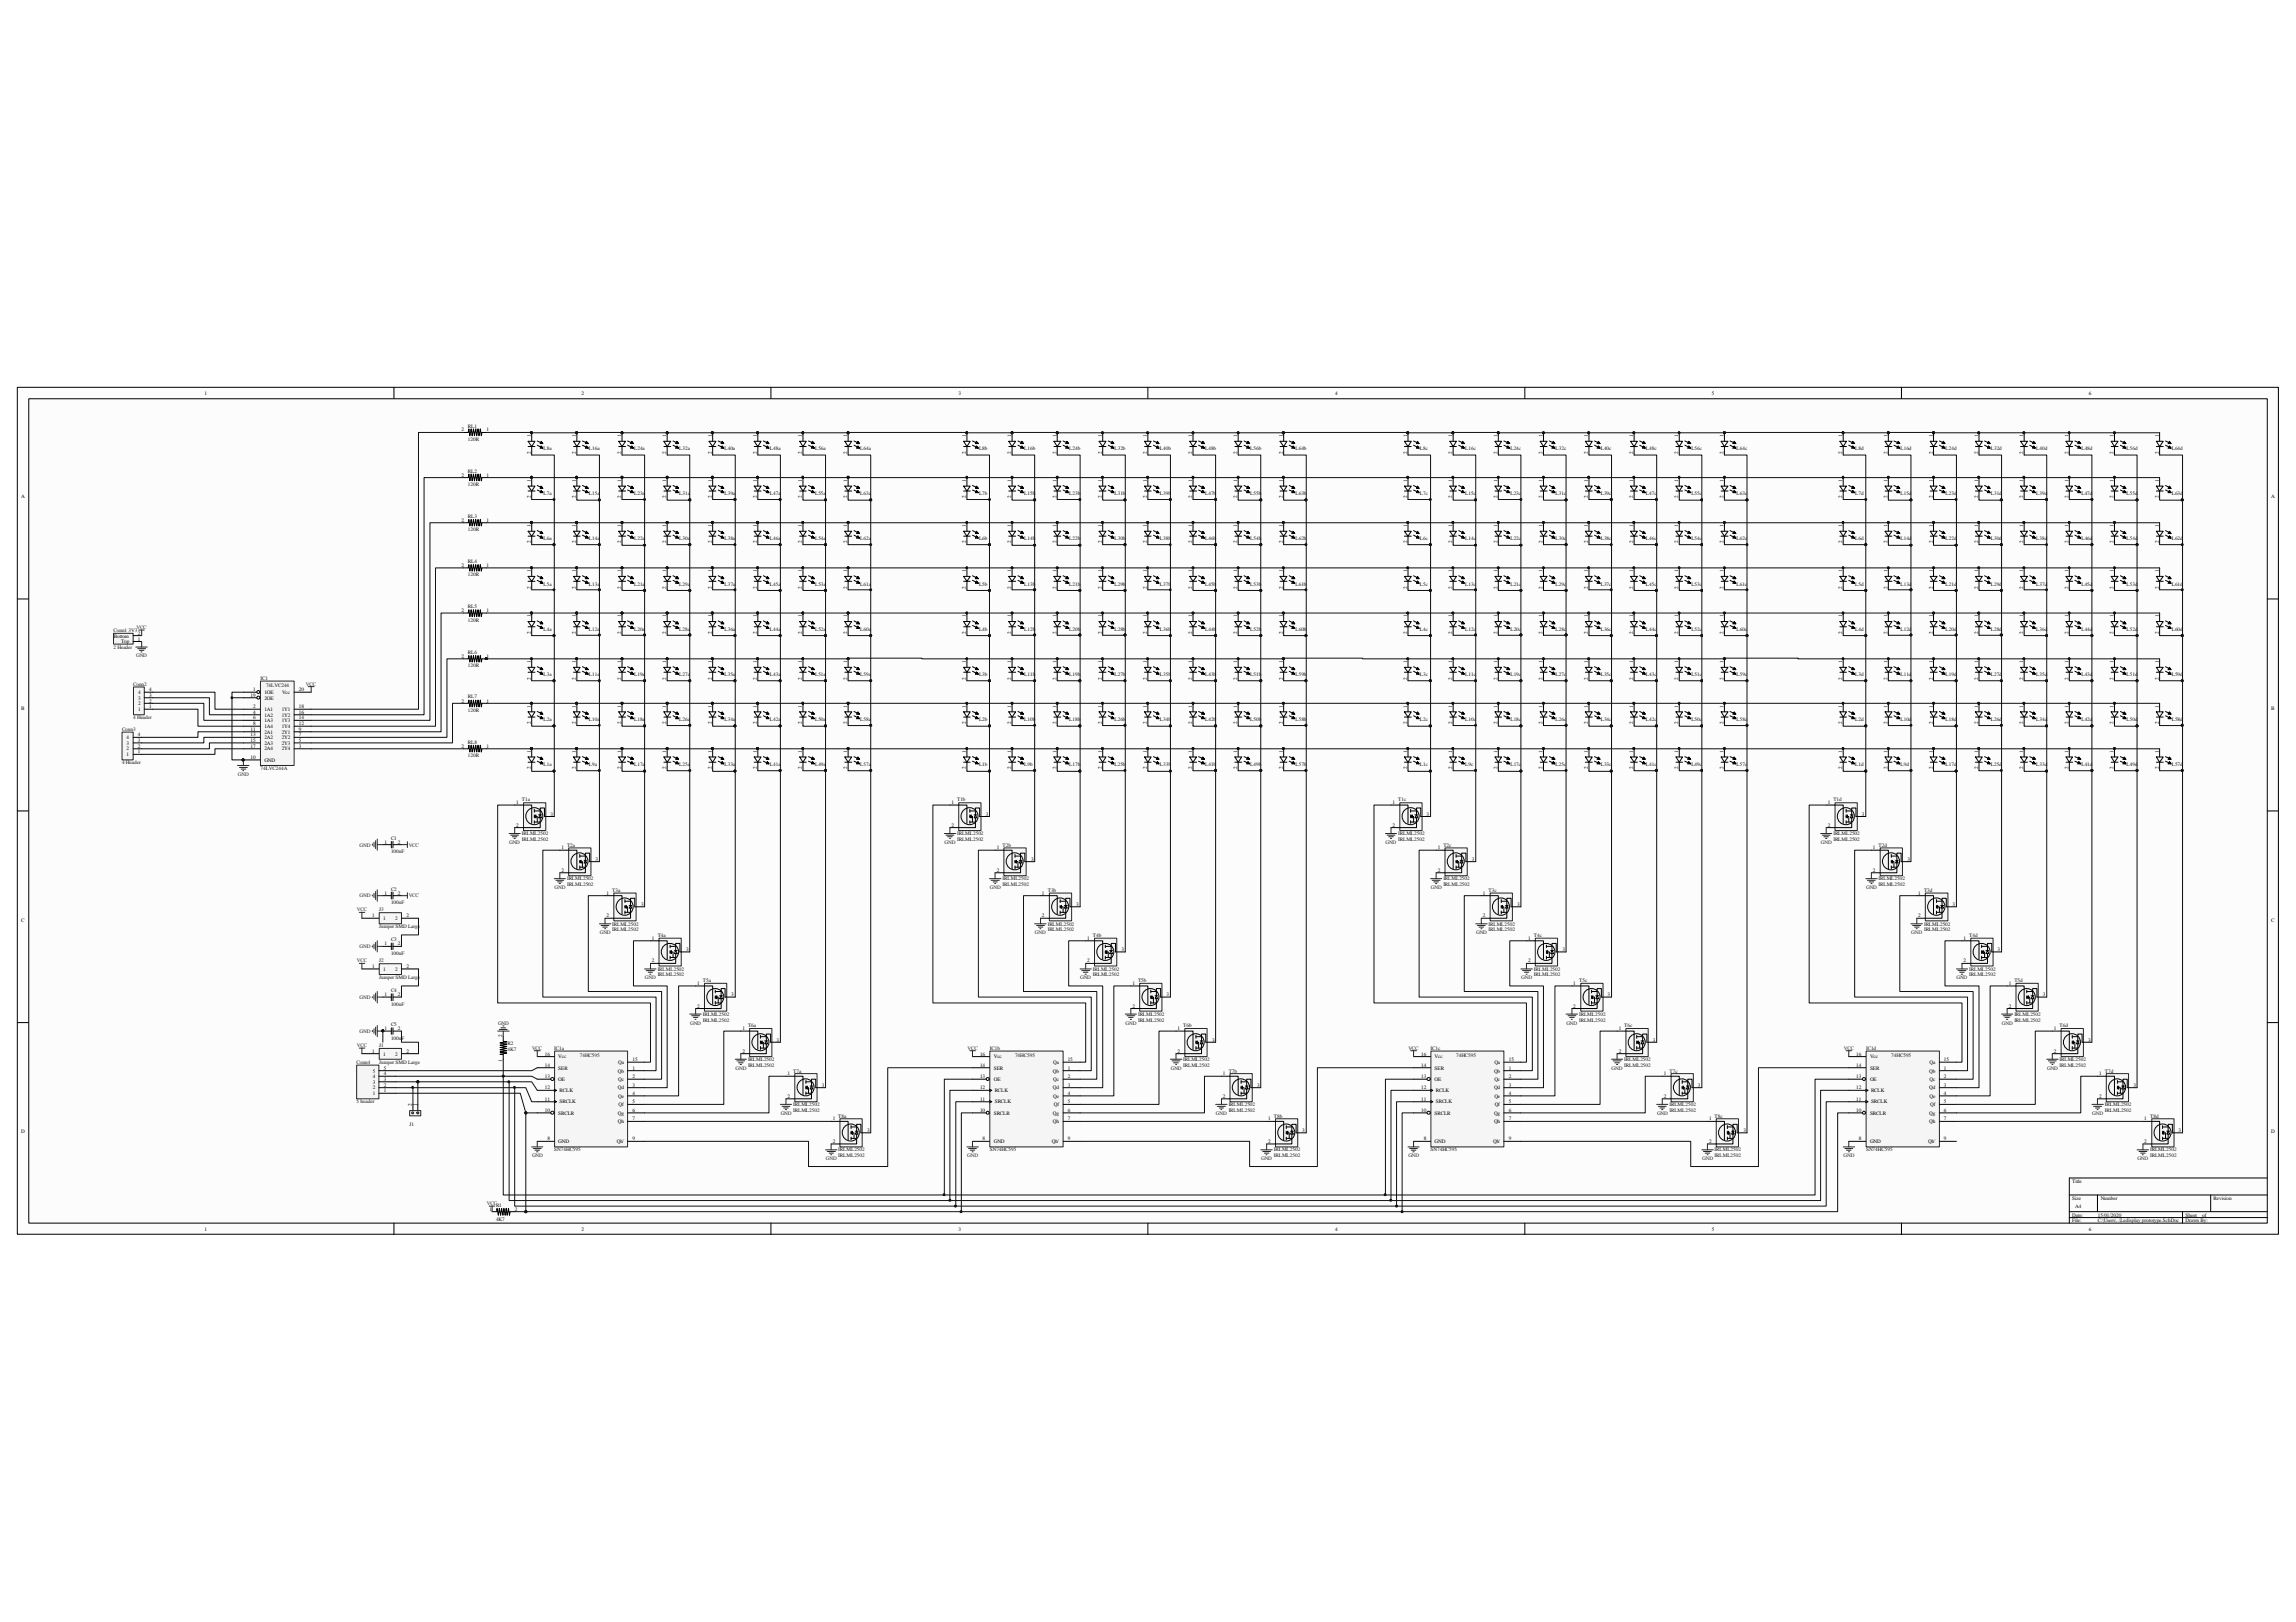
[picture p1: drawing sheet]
<svg xmlns="http://www.w3.org/2000/svg" width="297mm" height="210mm" viewBox="0 0 297 210" stroke-linecap="round" stroke-linejoin="round" font-family="sans-serif">
<defs><g id="words">
<g font-size=".7">
<text x="26.5" y="51.1">1</text>
<text x="75.2" y="51.1">2</text>
<text x="124" y="51.1">3</text>
<text x="172.7" y="51.1">4</text>
<text x="221.5" y="51.1">5</text>
<text x="270.3" y="51.1">6</text>
<text x="59.7" y="55.8">2</text>
<text x="62.9" y="55.8">1</text>
<text x="68.7" y="58.7" transform="rotate(-90 68.7 58.7)">2</text>
<text x="68.7" y="56.6" transform="rotate(-90 68.7 56.6)">1</text>
<text x="74.5" y="58.7" transform="rotate(-90 74.5 58.7)">2</text>
<text x="74.5" y="56.6" transform="rotate(-90 74.5 56.6)">1</text>
<text x="80.3" y="58.7" transform="rotate(-90 80.3 58.7)">2</text>
<text x="80.3" y="56.6" transform="rotate(-90 80.3 56.6)">1</text>
<text x="86.2" y="58.7" transform="rotate(-90 86.2 58.7)">2</text>
<text x="86.2" y="56.6" transform="rotate(-90 86.2 56.6)">1</text>
<text x="92.1" y="58.7" transform="rotate(-90 92.1 58.7)">2</text>
<text x="92.1" y="56.6" transform="rotate(-90 92.1 56.6)">1</text>
<text x="97.9" y="58.7" transform="rotate(-90 97.9 58.7)">2</text>
<text x="97.9" y="56.6" transform="rotate(-90 97.9 56.6)">1</text>
<text x="103.8" y="58.7" transform="rotate(-90 103.8 58.7)">2</text>
<text x="103.8" y="56.6" transform="rotate(-90 103.8 56.6)">1</text>
<text x="109.6" y="58.7" transform="rotate(-90 109.6 58.7)">2</text>
<text x="109.6" y="56.6" transform="rotate(-90 109.6 56.6)">1</text>
<text x="125" y="58.7" transform="rotate(-90 125 58.7)">2</text>
<text x="125" y="56.6" transform="rotate(-90 125 56.6)">1</text>
<text x="130.8" y="58.7" transform="rotate(-90 130.8 58.7)">2</text>
<text x="130.8" y="56.6" transform="rotate(-90 130.8 56.6)">1</text>
<text x="136.7" y="58.7" transform="rotate(-90 136.7 58.7)">2</text>
<text x="136.7" y="56.6" transform="rotate(-90 136.7 56.6)">1</text>
<text x="142.5" y="58.7" transform="rotate(-90 142.5 58.7)">2</text>
<text x="142.5" y="56.6" transform="rotate(-90 142.5 56.6)">1</text>
<text x="148.4" y="58.7" transform="rotate(-90 148.4 58.7)">2</text>
<text x="148.4" y="56.6" transform="rotate(-90 148.4 56.6)">1</text>
<text x="154.2" y="58.7" transform="rotate(-90 154.2 58.7)">2</text>
<text x="154.2" y="56.6" transform="rotate(-90 154.2 56.6)">1</text>
<text x="160.1" y="58.7" transform="rotate(-90 160.1 58.7)">2</text>
<text x="160.1" y="56.6" transform="rotate(-90 160.1 56.6)">1</text>
<text x="165.9" y="58.7" transform="rotate(-90 165.9 58.7)">2</text>
<text x="165.9" y="56.6" transform="rotate(-90 165.9 56.6)">1</text>
<text x="182" y="58.7" transform="rotate(-90 182 58.7)">2</text>
<text x="182" y="56.6" transform="rotate(-90 182 56.6)">1</text>
<text x="187.9" y="58.7" transform="rotate(-90 187.9 58.7)">2</text>
<text x="187.9" y="56.6" transform="rotate(-90 187.9 56.6)">1</text>
<text x="193.7" y="58.7" transform="rotate(-90 193.7 58.7)">2</text>
<text x="193.7" y="56.6" transform="rotate(-90 193.7 56.6)">1</text>
<text x="199.6" y="58.7" transform="rotate(-90 199.6 58.7)">2</text>
<text x="199.6" y="56.6" transform="rotate(-90 199.6 56.6)">1</text>
<text x="205.4" y="58.7" transform="rotate(-90 205.4 58.7)">2</text>
<text x="205.4" y="56.6" transform="rotate(-90 205.4 56.6)">1</text>
<text x="211.3" y="58.7" transform="rotate(-90 211.3 58.7)">2</text>
<text x="211.3" y="56.6" transform="rotate(-90 211.3 56.6)">1</text>
<text x="217.1" y="58.7" transform="rotate(-90 217.1 58.7)">2</text>
<text x="217.1" y="56.6" transform="rotate(-90 217.1 56.6)">1</text>
<text x="223" y="58.7" transform="rotate(-90 223 58.7)">2</text>
<text x="223" y="56.6" transform="rotate(-90 223 56.6)">1</text>
<text x="238.3" y="58.7" transform="rotate(-90 238.3 58.7)">2</text>
<text x="238.3" y="56.6" transform="rotate(-90 238.3 56.6)">1</text>
<text x="244.2" y="58.7" transform="rotate(-90 244.2 58.7)">2</text>
<text x="244.2" y="56.6" transform="rotate(-90 244.2 56.6)">1</text>
<text x="250.1" y="58.7" transform="rotate(-90 250.1 58.7)">2</text>
<text x="250.1" y="56.6" transform="rotate(-90 250.1 56.6)">1</text>
<text x="255.9" y="58.7" transform="rotate(-90 255.9 58.7)">2</text>
<text x="255.9" y="56.6" transform="rotate(-90 255.9 56.6)">1</text>
<text x="261.7" y="58.7" transform="rotate(-90 261.7 58.7)">2</text>
<text x="261.7" y="56.6" transform="rotate(-90 261.7 56.6)">1</text>
<text x="267.6" y="58.7" transform="rotate(-90 267.6 58.7)">2</text>
<text x="267.6" y="56.6" transform="rotate(-90 267.6 56.6)">1</text>
<text x="273.4" y="58.7" transform="rotate(-90 273.4 58.7)">2</text>
<text x="273.4" y="56.6" transform="rotate(-90 273.4 56.6)">1</text>
<text x="279.3" y="58.7" transform="rotate(-90 279.3 58.7)">2</text>
<text x="279.3" y="56.6" transform="rotate(-90 279.3 56.6)">1</text>
<text x="2.7" y="64.4">A</text>
<text x="59.7" y="61.7">2</text>
<text x="62.9" y="61.7">1</text>
<text x="68.7" y="64.5" transform="rotate(-90 68.7 64.5)">2</text>
<text x="68.7" y="62.3" transform="rotate(-90 68.7 62.3)">1</text>
<text x="74.5" y="64.5" transform="rotate(-90 74.5 64.5)">2</text>
<text x="74.5" y="62.3" transform="rotate(-90 74.5 62.3)">1</text>
<text x="80.3" y="64.5" transform="rotate(-90 80.3 64.5)">2</text>
<text x="80.3" y="62.3" transform="rotate(-90 80.3 62.3)">1</text>
<text x="86.2" y="64.5" transform="rotate(-90 86.2 64.5)">2</text>
<text x="86.2" y="62.3" transform="rotate(-90 86.2 62.3)">1</text>
<text x="92.1" y="64.5" transform="rotate(-90 92.1 64.5)">2</text>
<text x="92.1" y="62.3" transform="rotate(-90 92.1 62.3)">1</text>
<text x="97.9" y="64.5" transform="rotate(-90 97.9 64.5)">2</text>
<text x="97.9" y="62.3" transform="rotate(-90 97.9 62.3)">1</text>
<text x="103.8" y="64.5" transform="rotate(-90 103.8 64.5)">2</text>
<text x="103.8" y="62.3" transform="rotate(-90 103.8 62.3)">1</text>
<text x="109.6" y="64.5" transform="rotate(-90 109.6 64.5)">2</text>
<text x="109.6" y="62.3" transform="rotate(-90 109.6 62.3)">1</text>
<text x="125" y="64.5" transform="rotate(-90 125 64.5)">2</text>
<text x="125" y="62.3" transform="rotate(-90 125 62.3)">1</text>
<text x="130.8" y="64.5" transform="rotate(-90 130.8 64.5)">2</text>
<text x="130.8" y="62.3" transform="rotate(-90 130.8 62.3)">1</text>
<text x="136.7" y="64.5" transform="rotate(-90 136.7 64.5)">2</text>
<text x="136.7" y="62.3" transform="rotate(-90 136.7 62.3)">1</text>
<text x="142.5" y="64.5" transform="rotate(-90 142.5 64.5)">2</text>
<text x="142.5" y="62.3" transform="rotate(-90 142.5 62.3)">1</text>
<text x="148.4" y="64.5" transform="rotate(-90 148.4 64.5)">2</text>
<text x="148.4" y="62.3" transform="rotate(-90 148.4 62.3)">1</text>
<text x="154.2" y="64.5" transform="rotate(-90 154.2 64.5)">2</text>
<text x="154.2" y="62.3" transform="rotate(-90 154.2 62.3)">1</text>
<text x="160.1" y="64.5" transform="rotate(-90 160.1 64.5)">2</text>
<text x="160.1" y="62.3" transform="rotate(-90 160.1 62.3)">1</text>
<text x="165.9" y="64.5" transform="rotate(-90 165.9 64.5)">2</text>
<text x="165.9" y="62.3" transform="rotate(-90 165.9 62.3)">1</text>
<text x="182" y="64.5" transform="rotate(-90 182 64.5)">2</text>
<text x="182" y="62.3" transform="rotate(-90 182 62.3)">1</text>
<text x="187.9" y="64.5" transform="rotate(-90 187.9 64.5)">2</text>
<text x="187.9" y="62.3" transform="rotate(-90 187.9 62.3)">1</text>
<text x="193.7" y="64.5" transform="rotate(-90 193.7 64.5)">2</text>
<text x="193.7" y="62.3" transform="rotate(-90 193.7 62.3)">1</text>
<text x="199.6" y="64.5" transform="rotate(-90 199.6 64.5)">2</text>
<text x="199.6" y="62.3" transform="rotate(-90 199.6 62.3)">1</text>
<text x="205.4" y="64.5" transform="rotate(-90 205.4 64.5)">2</text>
<text x="205.4" y="62.3" transform="rotate(-90 205.4 62.3)">1</text>
<text x="211.3" y="64.5" transform="rotate(-90 211.3 64.5)">2</text>
<text x="211.3" y="62.3" transform="rotate(-90 211.3 62.3)">1</text>
<text x="217.1" y="64.5" transform="rotate(-90 217.1 64.5)">2</text>
<text x="217.1" y="62.3" transform="rotate(-90 217.1 62.3)">1</text>
<text x="223" y="64.5" transform="rotate(-90 223 64.5)">2</text>
<text x="223" y="62.3" transform="rotate(-90 223 62.3)">1</text>
<text x="238.3" y="64.5" transform="rotate(-90 238.3 64.5)">2</text>
<text x="238.3" y="62.3" transform="rotate(-90 238.3 62.3)">1</text>
<text x="244.2" y="64.5" transform="rotate(-90 244.2 64.5)">2</text>
<text x="244.2" y="62.3" transform="rotate(-90 244.2 62.3)">1</text>
<text x="250.1" y="64.5" transform="rotate(-90 250.1 64.5)">2</text>
<text x="250.1" y="62.3" transform="rotate(-90 250.1 62.3)">1</text>
<text x="255.9" y="64.5" transform="rotate(-90 255.9 64.5)">2</text>
<text x="255.9" y="62.3" transform="rotate(-90 255.9 62.3)">1</text>
<text x="261.7" y="64.5" transform="rotate(-90 261.7 64.5)">2</text>
<text x="261.7" y="62.3" transform="rotate(-90 261.7 62.3)">1</text>
<text x="267.6" y="64.5" transform="rotate(-90 267.6 64.5)">2</text>
<text x="267.6" y="62.3" transform="rotate(-90 267.6 62.3)">1</text>
<text x="273.4" y="64.5" transform="rotate(-90 273.4 64.5)">2</text>
<text x="273.4" y="62.3" transform="rotate(-90 273.4 62.3)">1</text>
<text x="279.3" y="64.5" transform="rotate(-90 279.3 64.5)">2</text>
<text x="279.3" y="62.3" transform="rotate(-90 279.3 62.3)">1</text>
<text x="293.8" y="64.4">A</text>
<text x="59.7" y="67.5">2</text>
<text x="62.9" y="67.5">1</text>
<text x="68.7" y="70.3" transform="rotate(-90 68.7 70.3)">2</text>
<text x="68.7" y="68.2" transform="rotate(-90 68.7 68.2)">1</text>
<text x="74.5" y="70.3" transform="rotate(-90 74.5 70.3)">2</text>
<text x="74.5" y="68.2" transform="rotate(-90 74.5 68.2)">1</text>
<text x="80.3" y="70.3" transform="rotate(-90 80.3 70.3)">2</text>
<text x="80.3" y="68.2" transform="rotate(-90 80.3 68.2)">1</text>
<text x="86.2" y="70.3" transform="rotate(-90 86.2 70.3)">2</text>
<text x="86.2" y="68.2" transform="rotate(-90 86.2 68.2)">1</text>
<text x="92.1" y="70.3" transform="rotate(-90 92.1 70.3)">2</text>
<text x="92.1" y="68.2" transform="rotate(-90 92.1 68.2)">1</text>
<text x="97.9" y="70.3" transform="rotate(-90 97.9 70.3)">2</text>
<text x="97.9" y="68.2" transform="rotate(-90 97.9 68.2)">1</text>
<text x="103.8" y="70.3" transform="rotate(-90 103.8 70.3)">2</text>
<text x="103.8" y="68.2" transform="rotate(-90 103.8 68.2)">1</text>
<text x="109.6" y="70.3" transform="rotate(-90 109.6 70.3)">2</text>
<text x="109.6" y="68.2" transform="rotate(-90 109.6 68.2)">1</text>
<text x="125" y="70.3" transform="rotate(-90 125 70.3)">2</text>
<text x="125" y="68.2" transform="rotate(-90 125 68.2)">1</text>
<text x="130.8" y="70.3" transform="rotate(-90 130.8 70.3)">2</text>
<text x="130.8" y="68.2" transform="rotate(-90 130.8 68.2)">1</text>
<text x="136.7" y="70.3" transform="rotate(-90 136.7 70.3)">2</text>
<text x="136.7" y="68.2" transform="rotate(-90 136.7 68.2)">1</text>
<text x="142.5" y="70.3" transform="rotate(-90 142.5 70.3)">2</text>
<text x="142.5" y="68.2" transform="rotate(-90 142.5 68.2)">1</text>
<text x="148.4" y="70.3" transform="rotate(-90 148.4 70.3)">2</text>
<text x="148.4" y="68.2" transform="rotate(-90 148.4 68.2)">1</text>
<text x="154.2" y="70.3" transform="rotate(-90 154.2 70.3)">2</text>
<text x="154.2" y="68.2" transform="rotate(-90 154.2 68.2)">1</text>
<text x="160.1" y="70.3" transform="rotate(-90 160.1 70.3)">2</text>
<text x="160.1" y="68.2" transform="rotate(-90 160.1 68.2)">1</text>
<text x="165.9" y="70.3" transform="rotate(-90 165.9 70.3)">2</text>
<text x="165.9" y="68.2" transform="rotate(-90 165.9 68.2)">1</text>
<text x="182" y="70.3" transform="rotate(-90 182 70.3)">2</text>
<text x="182" y="68.2" transform="rotate(-90 182 68.2)">1</text>
<text x="187.9" y="70.3" transform="rotate(-90 187.9 70.3)">2</text>
<text x="187.9" y="68.2" transform="rotate(-90 187.9 68.2)">1</text>
<text x="193.7" y="70.3" transform="rotate(-90 193.7 70.3)">2</text>
<text x="193.7" y="68.2" transform="rotate(-90 193.7 68.2)">1</text>
<text x="199.6" y="70.3" transform="rotate(-90 199.6 70.3)">2</text>
<text x="199.6" y="68.2" transform="rotate(-90 199.6 68.2)">1</text>
<text x="205.4" y="70.3" transform="rotate(-90 205.4 70.3)">2</text>
<text x="205.4" y="68.2" transform="rotate(-90 205.4 68.2)">1</text>
<text x="211.3" y="70.3" transform="rotate(-90 211.3 70.3)">2</text>
<text x="211.3" y="68.2" transform="rotate(-90 211.3 68.2)">1</text>
<text x="217.1" y="70.3" transform="rotate(-90 217.1 70.3)">2</text>
<text x="217.1" y="68.2" transform="rotate(-90 217.1 68.2)">1</text>
<text x="223" y="70.3" transform="rotate(-90 223 70.3)">2</text>
<text x="223" y="68.2" transform="rotate(-90 223 68.2)">1</text>
<text x="238.3" y="70.3" transform="rotate(-90 238.3 70.3)">2</text>
<text x="238.3" y="68.2" transform="rotate(-90 238.3 68.2)">1</text>
<text x="244.2" y="70.3" transform="rotate(-90 244.2 70.3)">2</text>
<text x="244.2" y="68.2" transform="rotate(-90 244.2 68.2)">1</text>
<text x="250.1" y="70.3" transform="rotate(-90 250.1 70.3)">2</text>
<text x="250.1" y="68.2" transform="rotate(-90 250.1 68.2)">1</text>
<text x="255.9" y="70.3" transform="rotate(-90 255.9 70.3)">2</text>
<text x="255.9" y="68.2" transform="rotate(-90 255.9 68.2)">1</text>
<text x="261.7" y="70.3" transform="rotate(-90 261.7 70.3)">2</text>
<text x="261.7" y="68.2" transform="rotate(-90 261.7 68.2)">1</text>
<text x="267.6" y="70.3" transform="rotate(-90 267.6 70.3)">2</text>
<text x="267.6" y="68.2" transform="rotate(-90 267.6 68.2)">1</text>
<text x="273.4" y="70.3" transform="rotate(-90 273.4 70.3)">2</text>
<text x="273.4" y="68.2" transform="rotate(-90 273.4 68.2)">1</text>
<text x="279.3" y="70.3" transform="rotate(-90 279.3 70.3)">2</text>
<text x="279.3" y="68.2" transform="rotate(-90 279.3 68.2)">1</text>
<text x="59.7" y="73.4">2</text>
<text x="62.9" y="73.4">1</text>
<text x="68.7" y="76.2" transform="rotate(-90 68.7 76.2)">2</text>
<text x="68.7" y="74" transform="rotate(-90 68.7 74)">1</text>
<text x="74.5" y="76.2" transform="rotate(-90 74.5 76.2)">2</text>
<text x="74.5" y="74" transform="rotate(-90 74.5 74)">1</text>
<text x="80.3" y="76.2" transform="rotate(-90 80.3 76.2)">2</text>
<text x="80.3" y="74" transform="rotate(-90 80.3 74)">1</text>
<text x="86.2" y="76.2" transform="rotate(-90 86.2 76.2)">2</text>
<text x="86.2" y="74" transform="rotate(-90 86.2 74)">1</text>
<text x="92.1" y="76.2" transform="rotate(-90 92.1 76.2)">2</text>
<text x="92.1" y="74" transform="rotate(-90 92.1 74)">1</text>
<text x="97.9" y="76.2" transform="rotate(-90 97.9 76.2)">2</text>
<text x="97.9" y="74" transform="rotate(-90 97.9 74)">1</text>
<text x="103.8" y="76.2" transform="rotate(-90 103.8 76.2)">2</text>
<text x="103.8" y="74" transform="rotate(-90 103.8 74)">1</text>
<text x="109.6" y="76.2" transform="rotate(-90 109.6 76.2)">2</text>
<text x="109.6" y="74" transform="rotate(-90 109.6 74)">1</text>
<text x="125" y="76.2" transform="rotate(-90 125 76.2)">2</text>
<text x="125" y="74" transform="rotate(-90 125 74)">1</text>
<text x="130.8" y="76.2" transform="rotate(-90 130.8 76.2)">2</text>
<text x="130.8" y="74" transform="rotate(-90 130.8 74)">1</text>
<text x="136.7" y="76.2" transform="rotate(-90 136.7 76.2)">2</text>
<text x="136.7" y="74" transform="rotate(-90 136.7 74)">1</text>
<text x="142.5" y="76.2" transform="rotate(-90 142.5 76.2)">2</text>
<text x="142.5" y="74" transform="rotate(-90 142.5 74)">1</text>
<text x="148.4" y="76.2" transform="rotate(-90 148.4 76.2)">2</text>
<text x="148.4" y="74" transform="rotate(-90 148.4 74)">1</text>
<text x="154.2" y="76.2" transform="rotate(-90 154.2 76.2)">2</text>
<text x="154.2" y="74" transform="rotate(-90 154.2 74)">1</text>
<text x="160.1" y="76.2" transform="rotate(-90 160.1 76.2)">2</text>
<text x="160.1" y="74" transform="rotate(-90 160.1 74)">1</text>
<text x="165.9" y="76.2" transform="rotate(-90 165.9 76.2)">2</text>
<text x="165.9" y="74" transform="rotate(-90 165.9 74)">1</text>
<text x="182" y="76.2" transform="rotate(-90 182 76.2)">2</text>
<text x="182" y="74" transform="rotate(-90 182 74)">1</text>
<text x="187.9" y="76.2" transform="rotate(-90 187.9 76.2)">2</text>
<text x="187.9" y="74" transform="rotate(-90 187.9 74)">1</text>
<text x="193.7" y="76.2" transform="rotate(-90 193.7 76.2)">2</text>
<text x="193.7" y="74" transform="rotate(-90 193.7 74)">1</text>
<text x="199.6" y="76.2" transform="rotate(-90 199.6 76.2)">2</text>
<text x="199.6" y="74" transform="rotate(-90 199.6 74)">1</text>
<text x="205.4" y="76.2" transform="rotate(-90 205.4 76.2)">2</text>
<text x="205.4" y="74" transform="rotate(-90 205.4 74)">1</text>
<text x="211.3" y="76.2" transform="rotate(-90 211.3 76.2)">2</text>
<text x="211.3" y="74" transform="rotate(-90 211.3 74)">1</text>
<text x="217.1" y="76.2" transform="rotate(-90 217.1 76.2)">2</text>
<text x="217.1" y="74" transform="rotate(-90 217.1 74)">1</text>
<text x="223" y="76.2" transform="rotate(-90 223 76.2)">2</text>
<text x="223" y="74" transform="rotate(-90 223 74)">1</text>
<text x="238.3" y="76.2" transform="rotate(-90 238.3 76.2)">2</text>
<text x="238.3" y="74" transform="rotate(-90 238.3 74)">1</text>
<text x="244.2" y="76.2" transform="rotate(-90 244.2 76.2)">2</text>
<text x="244.2" y="74" transform="rotate(-90 244.2 74)">1</text>
<text x="250.1" y="76.2" transform="rotate(-90 250.1 76.2)">2</text>
<text x="250.1" y="74" transform="rotate(-90 250.1 74)">1</text>
<text x="255.9" y="76.2" transform="rotate(-90 255.9 76.2)">2</text>
<text x="255.9" y="74" transform="rotate(-90 255.9 74)">1</text>
<text x="261.7" y="76.2" transform="rotate(-90 261.7 76.2)">2</text>
<text x="261.7" y="74" transform="rotate(-90 261.7 74)">1</text>
<text x="267.6" y="76.2" transform="rotate(-90 267.6 76.2)">2</text>
<text x="267.6" y="74" transform="rotate(-90 267.6 74)">1</text>
<text x="273.4" y="76.2" transform="rotate(-90 273.4 76.2)">2</text>
<text x="273.4" y="74" transform="rotate(-90 273.4 74)">1</text>
<text x="279.3" y="76.2" transform="rotate(-90 279.3 76.2)">2</text>
<text x="279.3" y="74" transform="rotate(-90 279.3 74)">1</text>
<text x="14.7" y="82.5">Bottom</text>
<text x="15.7" y="83.2">Top</text>
<text x="17.8" y="82.1">2</text>
<text x="17.8" y="82.9">1</text>
<text x="59.7" y="79.2">2</text>
<text x="62.9" y="79.2">1</text>
<text x="68.7" y="82" transform="rotate(-90 68.7 82)">2</text>
<text x="68.7" y="79.9" transform="rotate(-90 68.7 79.9)">1</text>
<text x="74.5" y="82" transform="rotate(-90 74.5 82)">2</text>
<text x="74.5" y="79.9" transform="rotate(-90 74.5 79.9)">1</text>
<text x="80.3" y="82" transform="rotate(-90 80.3 82)">2</text>
<text x="80.3" y="79.9" transform="rotate(-90 80.3 79.9)">1</text>
<text x="86.2" y="82" transform="rotate(-90 86.2 82)">2</text>
<text x="86.2" y="79.9" transform="rotate(-90 86.2 79.9)">1</text>
<text x="92.1" y="82" transform="rotate(-90 92.1 82)">2</text>
<text x="92.1" y="79.9" transform="rotate(-90 92.1 79.9)">1</text>
<text x="97.9" y="82" transform="rotate(-90 97.9 82)">2</text>
<text x="97.9" y="79.9" transform="rotate(-90 97.9 79.9)">1</text>
<text x="103.8" y="82" transform="rotate(-90 103.8 82)">2</text>
<text x="103.8" y="79.9" transform="rotate(-90 103.8 79.9)">1</text>
<text x="109.6" y="82" transform="rotate(-90 109.6 82)">2</text>
<text x="109.6" y="79.9" transform="rotate(-90 109.6 79.9)">1</text>
<text x="125" y="82" transform="rotate(-90 125 82)">2</text>
<text x="125" y="79.9" transform="rotate(-90 125 79.9)">1</text>
<text x="130.8" y="82" transform="rotate(-90 130.8 82)">2</text>
<text x="130.8" y="79.9" transform="rotate(-90 130.8 79.9)">1</text>
<text x="136.7" y="82" transform="rotate(-90 136.7 82)">2</text>
<text x="136.7" y="79.9" transform="rotate(-90 136.7 79.9)">1</text>
<text x="142.5" y="82" transform="rotate(-90 142.5 82)">2</text>
<text x="142.5" y="79.9" transform="rotate(-90 142.5 79.9)">1</text>
<text x="148.4" y="82" transform="rotate(-90 148.4 82)">2</text>
<text x="148.4" y="79.9" transform="rotate(-90 148.4 79.9)">1</text>
<text x="154.2" y="82" transform="rotate(-90 154.2 82)">2</text>
<text x="154.2" y="79.9" transform="rotate(-90 154.2 79.9)">1</text>
<text x="160.1" y="82" transform="rotate(-90 160.1 82)">2</text>
<text x="160.1" y="79.9" transform="rotate(-90 160.1 79.9)">1</text>
<text x="165.9" y="82" transform="rotate(-90 165.9 82)">2</text>
<text x="165.9" y="79.9" transform="rotate(-90 165.9 79.9)">1</text>
<text x="182" y="82" transform="rotate(-90 182 82)">2</text>
<text x="182" y="79.9" transform="rotate(-90 182 79.9)">1</text>
<text x="187.9" y="82" transform="rotate(-90 187.9 82)">2</text>
<text x="187.9" y="79.9" transform="rotate(-90 187.9 79.9)">1</text>
<text x="193.7" y="82" transform="rotate(-90 193.7 82)">2</text>
<text x="193.7" y="79.9" transform="rotate(-90 193.7 79.9)">1</text>
<text x="199.6" y="82" transform="rotate(-90 199.6 82)">2</text>
<text x="199.6" y="79.9" transform="rotate(-90 199.6 79.9)">1</text>
<text x="205.4" y="82" transform="rotate(-90 205.4 82)">2</text>
<text x="205.4" y="79.9" transform="rotate(-90 205.4 79.9)">1</text>
<text x="211.3" y="82" transform="rotate(-90 211.3 82)">2</text>
<text x="211.3" y="79.9" transform="rotate(-90 211.3 79.9)">1</text>
<text x="217.1" y="82" transform="rotate(-90 217.1 82)">2</text>
<text x="217.1" y="79.9" transform="rotate(-90 217.1 79.9)">1</text>
<text x="223" y="82" transform="rotate(-90 223 82)">2</text>
<text x="223" y="79.9" transform="rotate(-90 223 79.9)">1</text>
<text x="238.3" y="82" transform="rotate(-90 238.3 82)">2</text>
<text x="238.3" y="79.9" transform="rotate(-90 238.3 79.9)">1</text>
<text x="244.2" y="82" transform="rotate(-90 244.2 82)">2</text>
<text x="244.2" y="79.9" transform="rotate(-90 244.2 79.9)">1</text>
<text x="250.1" y="82" transform="rotate(-90 250.1 82)">2</text>
<text x="250.1" y="79.9" transform="rotate(-90 250.1 79.9)">1</text>
<text x="255.9" y="82" transform="rotate(-90 255.9 82)">2</text>
<text x="255.9" y="79.9" transform="rotate(-90 255.9 79.9)">1</text>
<text x="261.7" y="82" transform="rotate(-90 261.7 82)">2</text>
<text x="261.7" y="79.9" transform="rotate(-90 261.7 79.9)">1</text>
<text x="267.6" y="82" transform="rotate(-90 267.6 82)">2</text>
<text x="267.6" y="79.9" transform="rotate(-90 267.6 79.9)">1</text>
<text x="273.4" y="82" transform="rotate(-90 273.4 82)">2</text>
<text x="273.4" y="79.9" transform="rotate(-90 273.4 79.9)">1</text>
<text x="279.3" y="82" transform="rotate(-90 279.3 82)">2</text>
<text x="279.3" y="79.9" transform="rotate(-90 279.3 79.9)">1</text>
<text x="17.9" y="89.8">4</text>
<text x="19.3" y="89.5">4</text>
<text x="32.8" y="89.5">1</text>
<text x="34.2" y="89.8">1OE</text>
<text x="36.5" y="89.8">Vcc</text>
<text x="38.6" y="89.5">20</text>
<text x="59.7" y="85.1">2</text>
<text x="62.9" y="85.1">1</text>
<text x="68.7" y="88" transform="rotate(-90 68.7 88)">2</text>
<text x="68.7" y="85.8" transform="rotate(-90 68.7 85.8)">1</text>
<text x="74.5" y="88" transform="rotate(-90 74.5 88)">2</text>
<text x="74.5" y="85.8" transform="rotate(-90 74.5 85.8)">1</text>
<text x="80.3" y="88" transform="rotate(-90 80.3 88)">2</text>
<text x="80.3" y="85.8" transform="rotate(-90 80.3 85.8)">1</text>
<text x="86.2" y="88" transform="rotate(-90 86.2 88)">2</text>
<text x="86.2" y="85.8" transform="rotate(-90 86.2 85.8)">1</text>
<text x="92.1" y="88" transform="rotate(-90 92.1 88)">2</text>
<text x="92.1" y="85.8" transform="rotate(-90 92.1 85.8)">1</text>
<text x="97.9" y="88" transform="rotate(-90 97.9 88)">2</text>
<text x="97.9" y="85.8" transform="rotate(-90 97.9 85.8)">1</text>
<text x="103.8" y="88" transform="rotate(-90 103.8 88)">2</text>
<text x="103.8" y="85.8" transform="rotate(-90 103.8 85.8)">1</text>
<text x="109.6" y="88" transform="rotate(-90 109.6 88)">2</text>
<text x="109.6" y="85.8" transform="rotate(-90 109.6 85.8)">1</text>
<text x="125" y="88" transform="rotate(-90 125 88)">2</text>
<text x="125" y="85.8" transform="rotate(-90 125 85.8)">1</text>
<text x="130.8" y="88" transform="rotate(-90 130.8 88)">2</text>
<text x="130.8" y="85.8" transform="rotate(-90 130.8 85.8)">1</text>
<text x="136.7" y="88" transform="rotate(-90 136.7 88)">2</text>
<text x="136.7" y="85.8" transform="rotate(-90 136.7 85.8)">1</text>
<text x="142.5" y="88" transform="rotate(-90 142.5 88)">2</text>
<text x="142.5" y="85.8" transform="rotate(-90 142.5 85.8)">1</text>
<text x="148.4" y="88" transform="rotate(-90 148.4 88)">2</text>
<text x="148.4" y="85.8" transform="rotate(-90 148.4 85.8)">1</text>
<text x="154.2" y="88" transform="rotate(-90 154.2 88)">2</text>
<text x="154.2" y="85.8" transform="rotate(-90 154.2 85.8)">1</text>
<text x="160.1" y="88" transform="rotate(-90 160.1 88)">2</text>
<text x="160.1" y="85.8" transform="rotate(-90 160.1 85.8)">1</text>
<text x="165.9" y="88" transform="rotate(-90 165.9 88)">2</text>
<text x="165.9" y="85.8" transform="rotate(-90 165.9 85.8)">1</text>
<text x="182" y="88" transform="rotate(-90 182 88)">2</text>
<text x="182" y="85.8" transform="rotate(-90 182 85.8)">1</text>
<text x="187.9" y="88" transform="rotate(-90 187.9 88)">2</text>
<text x="187.9" y="85.8" transform="rotate(-90 187.9 85.8)">1</text>
<text x="193.7" y="88" transform="rotate(-90 193.7 88)">2</text>
<text x="193.7" y="85.8" transform="rotate(-90 193.7 85.8)">1</text>
<text x="199.6" y="88" transform="rotate(-90 199.6 88)">2</text>
<text x="199.6" y="85.8" transform="rotate(-90 199.6 85.8)">1</text>
<text x="205.4" y="88" transform="rotate(-90 205.4 88)">2</text>
<text x="205.4" y="85.8" transform="rotate(-90 205.4 85.8)">1</text>
<text x="211.3" y="88" transform="rotate(-90 211.3 88)">2</text>
<text x="211.3" y="85.8" transform="rotate(-90 211.3 85.8)">1</text>
<text x="217.1" y="88" transform="rotate(-90 217.1 88)">2</text>
<text x="217.1" y="85.8" transform="rotate(-90 217.1 85.8)">1</text>
<text x="223" y="88" transform="rotate(-90 223 88)">2</text>
<text x="223" y="85.8" transform="rotate(-90 223 85.8)">1</text>
<text x="238.3" y="88" transform="rotate(-90 238.3 88)">2</text>
<text x="238.3" y="85.8" transform="rotate(-90 238.3 85.8)">1</text>
<text x="244.2" y="88" transform="rotate(-90 244.2 88)">2</text>
<text x="244.2" y="85.8" transform="rotate(-90 244.2 85.8)">1</text>
<text x="250.1" y="88" transform="rotate(-90 250.1 88)">2</text>
<text x="250.1" y="85.8" transform="rotate(-90 250.1 85.8)">1</text>
<text x="255.9" y="88" transform="rotate(-90 255.9 88)">2</text>
<text x="255.9" y="85.8" transform="rotate(-90 255.9 85.8)">1</text>
<text x="261.7" y="88" transform="rotate(-90 261.7 88)">2</text>
<text x="261.7" y="85.8" transform="rotate(-90 261.7 85.8)">1</text>
<text x="267.6" y="88" transform="rotate(-90 267.6 88)">2</text>
<text x="267.6" y="85.8" transform="rotate(-90 267.6 85.8)">1</text>
<text x="273.4" y="88" transform="rotate(-90 273.4 88)">2</text>
<text x="273.4" y="85.8" transform="rotate(-90 273.4 85.8)">1</text>
<text x="279.3" y="88" transform="rotate(-90 279.3 88)">2</text>
<text x="279.3" y="85.8" transform="rotate(-90 279.3 85.8)">1</text>
<text x="2.7" y="91.8">B</text>
<text x="16.4" y="95.7">4</text>
<text x="17.8" y="95.3">4</text>
<text x="17.9" y="90.6">3</text>
<text x="17.9" y="91.3">2</text>
<text x="17.9" y="92">1</text>
<text x="19.3" y="90.2">3</text>
<text x="19.3" y="90.9">2</text>
<text x="19.3" y="91.7">1</text>
<text x="32.4" y="94.6">11</text>
<text x="32.4" y="95.3">13</text>
<text x="32.4" y="90.2">19</text>
<text x="32.8" y="93.9">8</text>
<text x="32.8" y="93.1">6</text>
<text x="32.8" y="92.4">4</text>
<text x="32.8" y="91.7">2</text>
<text x="34.2" y="94.2">1A4</text>
<text x="34.2" y="93.5">1A3</text>
<text x="34.2" y="92.8">1A2</text>
<text x="34.2" y="92">1A1</text>
<text x="34.2" y="95">2A1</text>
<text x="34.2" y="95.7">2A2</text>
<text x="34.2" y="90.6">2OE</text>
<text x="36.4" y="95">2Y1</text>
<text x="36.4" y="95.7">2Y2</text>
<text x="36.4" y="94.2">1Y4</text>
<text x="36.4" y="93.5">1Y3</text>
<text x="36.4" y="92.8">1Y2</text>
<text x="36.4" y="92">1Y1</text>
<text x="38.6" y="94.6">9</text>
<text x="38.6" y="95.3">7</text>
<text x="38.6" y="93.9">12</text>
<text x="38.6" y="93.1">14</text>
<text x="38.6" y="92.4">16</text>
<text x="38.6" y="91.7">18</text>
<text x="59.7" y="90.9">2</text>
<text x="62.9" y="90.9">1</text>
<text x="68.7" y="93.7" transform="rotate(-90 68.7 93.7)">2</text>
<text x="68.7" y="91.6" transform="rotate(-90 68.7 91.6)">1</text>
<text x="74.5" y="93.7" transform="rotate(-90 74.5 93.7)">2</text>
<text x="74.5" y="91.6" transform="rotate(-90 74.5 91.6)">1</text>
<text x="80.3" y="93.7" transform="rotate(-90 80.3 93.7)">2</text>
<text x="80.3" y="91.6" transform="rotate(-90 80.3 91.6)">1</text>
<text x="86.2" y="93.7" transform="rotate(-90 86.2 93.7)">2</text>
<text x="86.2" y="91.6" transform="rotate(-90 86.2 91.6)">1</text>
<text x="92.1" y="93.7" transform="rotate(-90 92.1 93.7)">2</text>
<text x="92.1" y="91.6" transform="rotate(-90 92.1 91.6)">1</text>
<text x="97.9" y="93.7" transform="rotate(-90 97.9 93.7)">2</text>
<text x="97.9" y="91.6" transform="rotate(-90 97.9 91.6)">1</text>
<text x="103.8" y="93.7" transform="rotate(-90 103.8 93.7)">2</text>
<text x="103.8" y="91.6" transform="rotate(-90 103.8 91.6)">1</text>
<text x="109.6" y="93.7" transform="rotate(-90 109.6 93.7)">2</text>
<text x="109.6" y="91.6" transform="rotate(-90 109.6 91.6)">1</text>
<text x="125" y="93.7" transform="rotate(-90 125 93.7)">2</text>
<text x="125" y="91.6" transform="rotate(-90 125 91.6)">1</text>
<text x="130.8" y="93.7" transform="rotate(-90 130.8 93.7)">2</text>
<text x="130.8" y="91.6" transform="rotate(-90 130.8 91.6)">1</text>
<text x="136.7" y="93.7" transform="rotate(-90 136.7 93.7)">2</text>
<text x="136.7" y="91.6" transform="rotate(-90 136.7 91.6)">1</text>
<text x="142.5" y="93.7" transform="rotate(-90 142.5 93.7)">2</text>
<text x="142.5" y="91.6" transform="rotate(-90 142.5 91.6)">1</text>
<text x="148.4" y="93.7" transform="rotate(-90 148.4 93.7)">2</text>
<text x="148.4" y="91.6" transform="rotate(-90 148.4 91.6)">1</text>
<text x="154.2" y="93.7" transform="rotate(-90 154.2 93.7)">2</text>
<text x="154.2" y="91.6" transform="rotate(-90 154.2 91.6)">1</text>
<text x="160.1" y="93.7" transform="rotate(-90 160.1 93.7)">2</text>
<text x="160.1" y="91.6" transform="rotate(-90 160.1 91.6)">1</text>
<text x="165.9" y="93.7" transform="rotate(-90 165.9 93.7)">2</text>
<text x="165.9" y="91.6" transform="rotate(-90 165.9 91.6)">1</text>
<text x="182" y="93.7" transform="rotate(-90 182 93.7)">2</text>
<text x="182" y="91.6" transform="rotate(-90 182 91.6)">1</text>
<text x="187.9" y="93.7" transform="rotate(-90 187.9 93.7)">2</text>
<text x="187.9" y="91.6" transform="rotate(-90 187.9 91.6)">1</text>
<text x="193.7" y="93.7" transform="rotate(-90 193.7 93.7)">2</text>
<text x="193.7" y="91.6" transform="rotate(-90 193.7 91.6)">1</text>
<text x="199.6" y="93.7" transform="rotate(-90 199.6 93.7)">2</text>
<text x="199.6" y="91.6" transform="rotate(-90 199.6 91.6)">1</text>
<text x="205.4" y="93.7" transform="rotate(-90 205.4 93.7)">2</text>
<text x="205.4" y="91.6" transform="rotate(-90 205.4 91.6)">1</text>
<text x="211.3" y="93.7" transform="rotate(-90 211.3 93.7)">2</text>
<text x="211.3" y="91.6" transform="rotate(-90 211.3 91.6)">1</text>
<text x="217.1" y="93.7" transform="rotate(-90 217.1 93.7)">2</text>
<text x="217.1" y="91.6" transform="rotate(-90 217.1 91.6)">1</text>
<text x="223" y="93.7" transform="rotate(-90 223 93.7)">2</text>
<text x="223" y="91.6" transform="rotate(-90 223 91.6)">1</text>
<text x="238.3" y="93.7" transform="rotate(-90 238.3 93.7)">2</text>
<text x="238.3" y="91.6" transform="rotate(-90 238.3 91.6)">1</text>
<text x="244.2" y="93.7" transform="rotate(-90 244.2 93.7)">2</text>
<text x="244.2" y="91.6" transform="rotate(-90 244.2 91.6)">1</text>
<text x="250.1" y="93.7" transform="rotate(-90 250.1 93.7)">2</text>
<text x="250.1" y="91.6" transform="rotate(-90 250.1 91.6)">1</text>
<text x="255.9" y="93.7" transform="rotate(-90 255.9 93.7)">2</text>
<text x="255.9" y="91.6" transform="rotate(-90 255.9 91.6)">1</text>
<text x="261.7" y="93.7" transform="rotate(-90 261.7 93.7)">2</text>
<text x="261.7" y="91.6" transform="rotate(-90 261.7 91.6)">1</text>
<text x="267.6" y="93.7" transform="rotate(-90 267.6 93.7)">2</text>
<text x="267.6" y="91.6" transform="rotate(-90 267.6 91.6)">1</text>
<text x="273.4" y="93.7" transform="rotate(-90 273.4 93.7)">2</text>
<text x="273.4" y="91.6" transform="rotate(-90 273.4 91.6)">1</text>
<text x="279.3" y="93.7" transform="rotate(-90 279.3 93.7)">2</text>
<text x="279.3" y="91.6" transform="rotate(-90 279.3 91.6)">1</text>
<text x="293.8" y="91.8">B</text>
<text x="16.4" y="96.4">3</text>
<text x="16.4" y="97.1">2</text>
<text x="16.4" y="97.9">1</text>
<text x="17.8" y="96">3</text>
<text x="17.8" y="96.8">2</text>
<text x="17.8" y="97.5">1</text>
<text x="32.4" y="98.2">10</text>
<text x="32.4" y="96">15</text>
<text x="32.4" y="96.8">17</text>
<text x="34.2" y="98.6">GND</text>
<text x="34.2" y="96.4">2A3</text>
<text x="34.2" y="97.1">2A4</text>
<text x="36.4" y="96.4">2Y3</text>
<text x="36.4" y="97.1">2Y4</text>
<text x="38.6" y="96">5</text>
<text x="38.6" y="96.8">3</text>
<text x="59.7" y="96.8">2</text>
<text x="62.9" y="96.8">1</text>
<text x="68.7" y="99.6" transform="rotate(-90 68.7 99.6)">2</text>
<text x="68.7" y="97.4" transform="rotate(-90 68.7 97.4)">1</text>
<text x="74.5" y="99.6" transform="rotate(-90 74.5 99.6)">2</text>
<text x="74.5" y="97.4" transform="rotate(-90 74.5 97.4)">1</text>
<text x="80.3" y="99.6" transform="rotate(-90 80.3 99.6)">2</text>
<text x="80.3" y="97.4" transform="rotate(-90 80.3 97.4)">1</text>
<text x="86.2" y="99.6" transform="rotate(-90 86.2 99.6)">2</text>
<text x="86.2" y="97.4" transform="rotate(-90 86.2 97.4)">1</text>
<text x="92.1" y="99.6" transform="rotate(-90 92.1 99.6)">2</text>
<text x="92.1" y="97.4" transform="rotate(-90 92.1 97.4)">1</text>
<text x="97.9" y="99.6" transform="rotate(-90 97.9 99.6)">2</text>
<text x="97.9" y="97.4" transform="rotate(-90 97.9 97.4)">1</text>
<text x="103.8" y="99.6" transform="rotate(-90 103.8 99.6)">2</text>
<text x="103.8" y="97.4" transform="rotate(-90 103.8 97.4)">1</text>
<text x="109.6" y="99.6" transform="rotate(-90 109.6 99.6)">2</text>
<text x="109.6" y="97.4" transform="rotate(-90 109.6 97.4)">1</text>
<text x="125" y="99.6" transform="rotate(-90 125 99.6)">2</text>
<text x="125" y="97.4" transform="rotate(-90 125 97.4)">1</text>
<text x="130.8" y="99.6" transform="rotate(-90 130.8 99.6)">2</text>
<text x="130.8" y="97.4" transform="rotate(-90 130.8 97.4)">1</text>
<text x="136.7" y="99.6" transform="rotate(-90 136.7 99.6)">2</text>
<text x="136.7" y="97.4" transform="rotate(-90 136.7 97.4)">1</text>
<text x="142.5" y="99.6" transform="rotate(-90 142.5 99.6)">2</text>
<text x="142.5" y="97.4" transform="rotate(-90 142.5 97.4)">1</text>
<text x="148.4" y="99.6" transform="rotate(-90 148.4 99.6)">2</text>
<text x="148.4" y="97.4" transform="rotate(-90 148.4 97.4)">1</text>
<text x="154.2" y="99.6" transform="rotate(-90 154.2 99.6)">2</text>
<text x="154.2" y="97.4" transform="rotate(-90 154.2 97.4)">1</text>
<text x="160.1" y="99.6" transform="rotate(-90 160.1 99.6)">2</text>
<text x="160.1" y="97.4" transform="rotate(-90 160.1 97.4)">1</text>
<text x="165.9" y="99.6" transform="rotate(-90 165.9 99.6)">2</text>
<text x="165.9" y="97.4" transform="rotate(-90 165.9 97.4)">1</text>
<text x="182" y="99.6" transform="rotate(-90 182 99.6)">2</text>
<text x="182" y="97.4" transform="rotate(-90 182 97.4)">1</text>
<text x="187.9" y="99.6" transform="rotate(-90 187.9 99.6)">2</text>
<text x="187.9" y="97.4" transform="rotate(-90 187.9 97.4)">1</text>
<text x="193.7" y="99.6" transform="rotate(-90 193.7 99.6)">2</text>
<text x="193.7" y="97.4" transform="rotate(-90 193.7 97.4)">1</text>
<text x="199.6" y="99.6" transform="rotate(-90 199.6 99.6)">2</text>
<text x="199.6" y="97.4" transform="rotate(-90 199.6 97.4)">1</text>
<text x="205.4" y="99.6" transform="rotate(-90 205.4 99.6)">2</text>
<text x="205.4" y="97.4" transform="rotate(-90 205.4 97.4)">1</text>
<text x="211.3" y="99.6" transform="rotate(-90 211.3 99.6)">2</text>
<text x="211.3" y="97.4" transform="rotate(-90 211.3 97.4)">1</text>
<text x="217.1" y="99.6" transform="rotate(-90 217.1 99.6)">2</text>
<text x="217.1" y="97.4" transform="rotate(-90 217.1 97.4)">1</text>
<text x="223" y="99.6" transform="rotate(-90 223 99.6)">2</text>
<text x="223" y="97.4" transform="rotate(-90 223 97.4)">1</text>
<text x="238.3" y="99.6" transform="rotate(-90 238.3 99.6)">2</text>
<text x="238.3" y="97.4" transform="rotate(-90 238.3 97.4)">1</text>
<text x="244.2" y="99.6" transform="rotate(-90 244.2 99.6)">2</text>
<text x="244.2" y="97.4" transform="rotate(-90 244.2 97.4)">1</text>
<text x="250.1" y="99.6" transform="rotate(-90 250.1 99.6)">2</text>
<text x="250.1" y="97.4" transform="rotate(-90 250.1 97.4)">1</text>
<text x="255.9" y="99.6" transform="rotate(-90 255.9 99.6)">2</text>
<text x="255.9" y="97.4" transform="rotate(-90 255.9 97.4)">1</text>
<text x="261.7" y="99.6" transform="rotate(-90 261.7 99.6)">2</text>
<text x="261.7" y="97.4" transform="rotate(-90 261.7 97.4)">1</text>
<text x="267.6" y="99.6" transform="rotate(-90 267.6 99.6)">2</text>
<text x="267.6" y="97.4" transform="rotate(-90 267.6 97.4)">1</text>
<text x="273.4" y="99.6" transform="rotate(-90 273.4 99.6)">2</text>
<text x="273.4" y="97.4" transform="rotate(-90 273.4 97.4)">1</text>
<text x="279.3" y="99.6" transform="rotate(-90 279.3 99.6)">2</text>
<text x="279.3" y="97.4" transform="rotate(-90 279.3 97.4)">1</text>
<text x="66.8" y="104.1">1</text>
<text x="66.8" y="107">2</text>
<text x="68.2" y="104.4">G</text>
<text x="68.2" y="107.4">S</text>
<text x="69.6" y="105.9">D</text>
<text x="71.2" y="105.5">3</text>
<text x="123.1" y="104.1">1</text>
<text x="123.1" y="107">2</text>
<text x="124.5" y="104.4">G</text>
<text x="124.5" y="107.4">S</text>
<text x="125.9" y="105.9">D</text>
<text x="127.5" y="105.5">3</text>
<text x="180.2" y="104.1">1</text>
<text x="180.2" y="107">2</text>
<text x="181.6" y="104.4">G</text>
<text x="181.6" y="107.4">S</text>
<text x="183" y="105.9">D</text>
<text x="184.6" y="105.5">3</text>
<text x="236.5" y="104.1">1</text>
<text x="236.5" y="107">2</text>
<text x="237.9" y="104.4">G</text>
<text x="237.9" y="107.4">S</text>
<text x="239.3" y="105.9">D</text>
<text x="240.9" y="105.5">3</text>
<text x="49.7" y="109.2">1</text>
<text x="51.5" y="109.2">2</text>
<text x="72.6" y="109.9">1</text>
<text x="72.6" y="112.9">2</text>
<text x="74.1" y="110.3">G</text>
<text x="74.1" y="113.2">S</text>
<text x="75.5" y="111.8">D</text>
<text x="77" y="111.4">3</text>
<text x="128.9" y="109.9">1</text>
<text x="128.9" y="112.9">2</text>
<text x="130.4" y="110.3">G</text>
<text x="130.4" y="113.2">S</text>
<text x="131.8" y="111.8">D</text>
<text x="133.4" y="111.4">3</text>
<text x="186" y="109.9">1</text>
<text x="186" y="112.9">2</text>
<text x="187.4" y="110.3">G</text>
<text x="187.4" y="113.2">S</text>
<text x="188.8" y="111.8">D</text>
<text x="190.4" y="111.4">3</text>
<text x="242.3" y="109.9">1</text>
<text x="242.3" y="112.9">2</text>
<text x="243.8" y="110.3">G</text>
<text x="243.8" y="113.2">S</text>
<text x="245.2" y="111.8">D</text>
<text x="246.8" y="111.4">3</text>
<text x="2.7" y="119.3">C</text>
<text x="48.1" y="118.7">1</text>
<text x="49.6" y="119">1</text>
<text x="49.7" y="115.8">1</text>
<text x="51.1" y="119">2</text>
<text x="51.5" y="115.8">2</text>
<text x="52.6" y="118.7">2</text>
<text x="78.5" y="115.8">1</text>
<text x="78.5" y="118.7">2</text>
<text x="79.9" y="116.1">G</text>
<text x="79.9" y="119">S</text>
<text x="81.3" y="117.6">D</text>
<text x="82.9" y="117.2">3</text>
<text x="134.8" y="115.8">1</text>
<text x="134.8" y="118.7">2</text>
<text x="136.2" y="116.1">G</text>
<text x="136.2" y="119">S</text>
<text x="137.7" y="117.6">D</text>
<text x="139.2" y="117.2">3</text>
<text x="191.9" y="115.8">1</text>
<text x="191.9" y="118.7">2</text>
<text x="193.3" y="116.1">G</text>
<text x="193.3" y="119">S</text>
<text x="194.7" y="117.6">D</text>
<text x="196.3" y="117.2">3</text>
<text x="248.2" y="115.8">1</text>
<text x="248.2" y="118.7">2</text>
<text x="249.6" y="116.1">G</text>
<text x="249.6" y="119">S</text>
<text x="251" y="117.6">D</text>
<text x="252.6" y="117.2">3</text>
<text x="293.8" y="119.3">C</text>
<text x="48.1" y="125.3">1</text>
<text x="49.6" y="125.6">1</text>
<text x="49.7" y="122.3">1</text>
<text x="51.1" y="125.6">2</text>
<text x="51.5" y="122.3">2</text>
<text x="52.6" y="125.3">2</text>
<text x="84.3" y="121.6">1</text>
<text x="84.3" y="124.5">2</text>
<text x="85.8" y="122">G</text>
<text x="85.8" y="124.9">S</text>
<text x="87.2" y="123.4">D</text>
<text x="88.8" y="123.1">3</text>
<text x="140.7" y="121.6">1</text>
<text x="140.7" y="124.5">2</text>
<text x="142.1" y="122">G</text>
<text x="142.1" y="124.9">S</text>
<text x="143.5" y="123.4">D</text>
<text x="145.1" y="123.1">3</text>
<text x="197.7" y="121.6">1</text>
<text x="197.7" y="124.5">2</text>
<text x="199.1" y="122">G</text>
<text x="199.1" y="124.9">S</text>
<text x="200.6" y="123.4">D</text>
<text x="202.1" y="123.1">3</text>
<text x="254" y="121.6">1</text>
<text x="254" y="124.5">2</text>
<text x="255.4" y="122">G</text>
<text x="255.4" y="124.9">S</text>
<text x="256.9" y="123.4">D</text>
<text x="258.4" y="123.1">3</text>
<text x="49.7" y="128.9">1</text>
<text x="51.5" y="128.9">2</text>
<text x="90.2" y="127.5">1</text>
<text x="90.2" y="130.4">2</text>
<text x="91.6" y="127.8">G</text>
<text x="91.6" y="130.8">S</text>
<text x="93" y="129.3">D</text>
<text x="94.6" y="128.9">3</text>
<text x="146.5" y="127.5">1</text>
<text x="146.5" y="130.4">2</text>
<text x="148" y="127.8">G</text>
<text x="148" y="130.8">S</text>
<text x="149.3" y="129.3">D</text>
<text x="150.9" y="128.9">3</text>
<text x="203.5" y="127.5">1</text>
<text x="203.5" y="130.4">2</text>
<text x="205" y="127.8">G</text>
<text x="205" y="130.8">S</text>
<text x="206.4" y="129.3">D</text>
<text x="208" y="128.9">3</text>
<text x="259.9" y="127.5">1</text>
<text x="259.9" y="130.4">2</text>
<text x="261.3" y="127.8">G</text>
<text x="261.3" y="130.8">S</text>
<text x="262.7" y="129.3">D</text>
<text x="264.3" y="128.9">3</text>
<text x="48.1" y="136.2">1</text>
<text x="49.6" y="136.6">1</text>
<text x="49.7" y="133.3">1</text>
<text x="51.1" y="136.6">2</text>
<text x="51.5" y="133.3">2</text>
<text x="52.6" y="136.2">2</text>
<text x="65" y="137.5" transform="rotate(-90 65 137.5)">1</text>
<text x="65" y="134.2" transform="rotate(-90 65 134.2)">2</text>
<text x="70.5" y="136.6">16</text>
<text x="72.2" y="136.9">Vcc</text>
<text x="80" y="137.7">Qa</text>
<text x="81.8" y="137.3">15</text>
<text x="96.1" y="133.3">1</text>
<text x="96.1" y="136.2">2</text>
<text x="97.4" y="133.7">G</text>
<text x="97.4" y="136.6">S</text>
<text x="98.9" y="135.1">D</text>
<text x="100.5" y="134.8">3</text>
<text x="126.8" y="136.6">16</text>
<text x="128.6" y="136.9">Vcc</text>
<text x="136.3" y="137.7">Qa</text>
<text x="138.1" y="137.3">15</text>
<text x="152.4" y="133.3">1</text>
<text x="152.4" y="136.2">2</text>
<text x="153.8" y="133.7">G</text>
<text x="153.8" y="136.6">S</text>
<text x="155.2" y="135.1">D</text>
<text x="156.8" y="134.8">3</text>
<text x="183.9" y="136.6">16</text>
<text x="185.6" y="136.9">Vcc</text>
<text x="193.3" y="137.7">Qa</text>
<text x="195.2" y="137.3">15</text>
<text x="209.4" y="133.3">1</text>
<text x="209.4" y="136.2">2</text>
<text x="210.8" y="133.7">G</text>
<text x="210.8" y="136.6">S</text>
<text x="212.3" y="135.1">D</text>
<text x="213.8" y="134.8">3</text>
<text x="240.2" y="136.6">16</text>
<text x="241.9" y="136.9">Vcc</text>
<text x="249.6" y="137.7">Qa</text>
<text x="251.5" y="137.3">15</text>
<text x="265.7" y="133.3">1</text>
<text x="265.7" y="136.2">2</text>
<text x="267.2" y="133.7">G</text>
<text x="267.2" y="136.6">S</text>
<text x="268.6" y="135.1">D</text>
<text x="270.2" y="134.8">3</text>
<text x="48.2" y="138.8">5</text>
<text x="48.2" y="139.5">4</text>
<text x="48.2" y="140.3">3</text>
<text x="48.2" y="141">2</text>
<text x="48.2" y="141.7">1</text>
<text x="49.7" y="138.4">5</text>
<text x="49.7" y="139.1">4</text>
<text x="49.7" y="139.9">3</text>
<text x="49.7" y="140.6">2</text>
<text x="49.7" y="141.4">1</text>
<text x="53.3" y="143.1" transform="rotate(-90 53.3 143.1)">2</text>
<text x="54" y="143.1" transform="rotate(-90 54 143.1)">1</text>
<text x="70.5" y="143.9">10</text>
<text x="70.5" y="142.5">11</text>
<text x="70.5" y="141">12</text>
<text x="70.5" y="139.5">13</text>
<text x="70.5" y="138">14</text>
<text x="72.2" y="139.9">OE</text>
<text x="72.2" y="138.4">SER</text>
<text x="72.4" y="142.8">SRCLK</text>
<text x="72.4" y="141.4">RCLK</text>
<text x="79.9" y="138.8">Qb</text>
<text x="79.9" y="141">Qd</text>
<text x="80" y="139.9">Qc</text>
<text x="80" y="142.1">Qe</text>
<text x="80" y="143.2">Qf</text>
<text x="81.8" y="138.4">1</text>
<text x="81.8" y="140.6">3</text>
<text x="81.8" y="143.9">6</text>
<text x="81.8" y="142.8">5</text>
<text x="81.8" y="139.5">2</text>
<text x="81.8" y="141.7">4</text>
<text x="101.9" y="139.1">1</text>
<text x="101.9" y="142.1">2</text>
<text x="103.3" y="139.5">G</text>
<text x="103.3" y="142.5">S</text>
<text x="104.7" y="141">D</text>
<text x="106.3" y="140.6">3</text>
<text x="126.8" y="143.9">10</text>
<text x="126.8" y="142.5">11</text>
<text x="126.8" y="141">12</text>
<text x="126.8" y="139.5">13</text>
<text x="126.8" y="138">14</text>
<text x="128.6" y="139.9">OE</text>
<text x="128.6" y="138.4">SER</text>
<text x="128.7" y="142.8">SRCLK</text>
<text x="128.7" y="141.4">RCLK</text>
<text x="136.2" y="138.8">Qb</text>
<text x="136.2" y="141">Qd</text>
<text x="136.3" y="139.9">Qc</text>
<text x="136.3" y="142.1">Qe</text>
<text x="136.4" y="143.2">Qf</text>
<text x="138.1" y="138.4">1</text>
<text x="138.1" y="140.6">3</text>
<text x="138.1" y="142.8">5</text>
<text x="138.1" y="143.9">6</text>
<text x="138.1" y="139.5">2</text>
<text x="138.1" y="141.7">4</text>
<text x="158.2" y="139.1">1</text>
<text x="158.2" y="142.1">2</text>
<text x="159.6" y="139.5">G</text>
<text x="159.6" y="142.5">S</text>
<text x="161.1" y="141">D</text>
<text x="162.6" y="140.6">3</text>
<text x="183.9" y="143.9">10</text>
<text x="183.9" y="142.5">11</text>
<text x="183.9" y="141">12</text>
<text x="183.9" y="139.5">13</text>
<text x="183.9" y="138">14</text>
<text x="185.6" y="139.9">OE</text>
<text x="185.6" y="138.4">SER</text>
<text x="185.8" y="142.8">SRCLK</text>
<text x="185.8" y="141.4">RCLK</text>
<text x="193.3" y="138.8">Qb</text>
<text x="193.3" y="141">Qd</text>
<text x="193.3" y="139.9">Qc</text>
<text x="193.3" y="142.1">Qe</text>
<text x="193.4" y="143.2">Qf</text>
<text x="195.2" y="142.8">5</text>
<text x="195.2" y="139.5">2</text>
<text x="195.2" y="141.7">4</text>
<text x="195.2" y="138.4">1</text>
<text x="195.2" y="140.6">3</text>
<text x="195.2" y="143.9">6</text>
<text x="215.3" y="139.1">1</text>
<text x="215.3" y="142.1">2</text>
<text x="216.7" y="139.5">G</text>
<text x="216.7" y="142.5">S</text>
<text x="218.1" y="141">D</text>
<text x="219.7" y="140.6">3</text>
<text x="240.2" y="142.5">11</text>
<text x="240.2" y="141">12</text>
<text x="240.2" y="143.9">10</text>
<text x="240.2" y="139.5">13</text>
<text x="240.2" y="138">14</text>
<text x="241.9" y="139.9">OE</text>
<text x="241.9" y="138.4">SER</text>
<text x="242.1" y="142.8">SRCLK</text>
<text x="242.1" y="141.4">RCLK</text>
<text x="249.6" y="138.8">Qb</text>
<text x="249.6" y="141">Qd</text>
<text x="249.6" y="139.9">Qc</text>
<text x="249.6" y="142.1">Qe</text>
<text x="249.7" y="143.2">Qf</text>
<text x="251.5" y="142.8">5</text>
<text x="251.5" y="139.5">2</text>
<text x="251.5" y="141.7">4</text>
<text x="251.5" y="138.4">1</text>
<text x="251.5" y="140.6">3</text>
<text x="251.5" y="143.9">6</text>
<text x="271.6" y="139.1">1</text>
<text x="271.6" y="142.1">2</text>
<text x="273" y="139.5">G</text>
<text x="273" y="142.5">S</text>
<text x="274.4" y="141">D</text>
<text x="276" y="140.6">3</text>
<text x="2.7" y="146.6">D</text>
<text x="70.8" y="147.6">8</text>
<text x="72.2" y="147.9">GND</text>
<text x="72.2" y="144.3">SRCLR</text>
<text x="79.8" y="147.9">Qh'</text>
<text x="79.9" y="144.3">Qg</text>
<text x="79.9" y="145.4">Qh</text>
<text x="81.8" y="145">7</text>
<text x="81.8" y="147.6">9</text>
<text x="107.7" y="145">1</text>
<text x="107.7" y="147.9">2</text>
<text x="109.2" y="145.4">G</text>
<text x="109.2" y="148.3">S</text>
<text x="110.6" y="146.8">D</text>
<text x="112.2" y="146.5">3</text>
<text x="127.1" y="147.6">8</text>
<text x="128.6" y="147.9">GND</text>
<text x="128.6" y="144.3">SRCLR</text>
<text x="136.1" y="147.9">Qh'</text>
<text x="136.2" y="144.3">Qg</text>
<text x="136.2" y="145.4">Qh</text>
<text x="138.1" y="145">7</text>
<text x="138.1" y="147.6">9</text>
<text x="164.1" y="145">1</text>
<text x="164.1" y="147.9">2</text>
<text x="165.5" y="145.4">G</text>
<text x="165.5" y="148.3">S</text>
<text x="166.9" y="146.8">D</text>
<text x="168.5" y="146.5">3</text>
<text x="184.2" y="147.6">8</text>
<text x="185.6" y="147.9">GND</text>
<text x="185.6" y="144.3">SRCLR</text>
<text x="193.2" y="147.9">Qh'</text>
<text x="193.3" y="144.3">Qg</text>
<text x="193.3" y="145.4">Qh</text>
<text x="195.2" y="145">7</text>
<text x="195.2" y="147.6">9</text>
<text x="221.1" y="145">1</text>
<text x="221.1" y="147.9">2</text>
<text x="222.5" y="145.4">G</text>
<text x="222.5" y="148.3">S</text>
<text x="223.9" y="146.8">D</text>
<text x="225.5" y="146.5">3</text>
<text x="240.5" y="147.6">8</text>
<text x="241.9" y="147.9">GND</text>
<text x="241.9" y="144.3">SRCLR</text>
<text x="249.5" y="147.9">Qh'</text>
<text x="249.6" y="144.3">Qg</text>
<text x="249.6" y="145.4">Qh</text>
<text x="251.5" y="145">7</text>
<text x="251.5" y="147.6">9</text>
<text x="277.4" y="145">1</text>
<text x="277.4" y="147.9">2</text>
<text x="278.8" y="145.4">G</text>
<text x="278.8" y="148.3">S</text>
<text x="280.3" y="146.8">D</text>
<text x="281.9" y="146.5">3</text>
<text x="293.8" y="146.6">D</text>
<text x="268.1" y="153">Title</text>
<text x="268.1" y="155.2">Size</text>
<text x="271.8" y="155.2">Number</text>
<text x="286.4" y="155.2">Revision</text>
<text x="26.5" y="159.3">1</text>
<text x="63.3" y="156.7">1</text>
<text x="66.6" y="156.7">2</text>
<text x="75.2" y="159.3">2</text>
<text x="124" y="159.3">3</text>
<text x="172.7" y="159.3">4</text>
<text x="221.5" y="159.3">5</text>
<text x="268.1" y="157.4">Date:</text>
<text x="268.1" y="158.2">File:</text>
<text x="268.5" y="156.3">A4</text>
<text x="270.3" y="159.3">6</text>
<text x="271.4" y="157.4">15/01/2020</text>
<text x="271.4" y="158.2">C:\Users\..\Ledisplay prototype.SchDoc</text>
<text x="282.7" y="157.4">Sheet</text>
<text x="282.7" y="158.2">Drawn By:</text>
<text x="284.9" y="157.4">of</text>
</g>
<g font-size=".7" fill="#0e0e0e">
<text x="60.5" y="55.3">RL1</text>
<text x="60.5" y="57.1">120R</text>
<text x="70.3" y="58.3">L8a</text>
<text x="76.2" y="58.3">L16a</text>
<text x="82" y="58.3">L24a</text>
<text x="87.9" y="58.3">L32a</text>
<text x="93.7" y="58.3">L40a</text>
<text x="99.6" y="58.3">L48a</text>
<text x="105.4" y="58.3">L56a</text>
<text x="111.3" y="58.3">L64a</text>
<text x="126.7" y="58.3">L8b</text>
<text x="132.5" y="58.3">L16b</text>
<text x="138.3" y="58.3">L24b</text>
<text x="144.2" y="58.3">L32b</text>
<text x="150.1" y="58.3">L40b</text>
<text x="155.9" y="58.3">L48b</text>
<text x="161.8" y="58.3">L56b</text>
<text x="167.6" y="58.3">L64b</text>
<text x="183.7" y="58.3">L8c</text>
<text x="189.6" y="58.3">L16c</text>
<text x="195.4" y="58.3">L24c</text>
<text x="201.2" y="58.3">L32c</text>
<text x="207.1" y="58.3">L40c</text>
<text x="212.9" y="58.3">L48c</text>
<text x="218.8" y="58.3">L56c</text>
<text x="224.7" y="58.3">L64c</text>
<text x="240" y="58.3">L8d</text>
<text x="245.9" y="58.3">L16d</text>
<text x="251.7" y="58.3">L24d</text>
<text x="257.6" y="58.3">L32d</text>
<text x="263.4" y="58.3">L40d</text>
<text x="269.3" y="58.3">L48d</text>
<text x="275.1" y="58.3">L56d</text>
<text x="281" y="58.3">L64d</text>
<text x="60.5" y="61.2">RL2</text>
<text x="60.5" y="62.9">120R</text>
<text x="70.3" y="64.1">L7a</text>
<text x="76.2" y="64.1">L15a</text>
<text x="82" y="64.1">L23a</text>
<text x="87.9" y="64.1">L31a</text>
<text x="93.7" y="64.1">L39a</text>
<text x="99.6" y="64.1">L47a</text>
<text x="105.4" y="64.1">L55a</text>
<text x="111.3" y="64.1">L63a</text>
<text x="126.7" y="64.1">L7b</text>
<text x="132.5" y="64.1">L15b</text>
<text x="138.3" y="64.1">L23b</text>
<text x="144.2" y="64.1">L31b</text>
<text x="150.1" y="64.1">L39b</text>
<text x="155.9" y="64.1">L47b</text>
<text x="161.8" y="64.1">L55b</text>
<text x="167.6" y="64.1">L63b</text>
<text x="183.7" y="64.1">L7c</text>
<text x="189.6" y="64.1">L15c</text>
<text x="195.4" y="64.1">L23c</text>
<text x="201.2" y="64.1">L31c</text>
<text x="207.1" y="64.1">L39c</text>
<text x="212.9" y="64.1">L47c</text>
<text x="218.8" y="64.1">L55c</text>
<text x="224.7" y="64.1">L63c</text>
<text x="240" y="64.1">L7d</text>
<text x="245.9" y="64.1">L15d</text>
<text x="251.7" y="64.1">L23d</text>
<text x="257.6" y="64.1">L31d</text>
<text x="263.4" y="64.1">L39d</text>
<text x="269.3" y="64.1">L47d</text>
<text x="275.1" y="64.1">L55d</text>
<text x="281" y="64.1">L63d</text>
<text x="60.5" y="67">RL3</text>
<text x="60.5" y="68.7">120R</text>
<text x="70.3" y="69.9">L6a</text>
<text x="76.2" y="69.9">L14a</text>
<text x="82" y="69.9">L22a</text>
<text x="87.9" y="69.9">L30a</text>
<text x="93.7" y="69.9">L38a</text>
<text x="99.6" y="69.9">L46a</text>
<text x="105.4" y="69.9">L54a</text>
<text x="111.3" y="69.9">L62a</text>
<text x="126.7" y="69.9">L6b</text>
<text x="132.5" y="69.9">L14b</text>
<text x="138.3" y="69.9">L22b</text>
<text x="144.2" y="69.9">L30b</text>
<text x="150.1" y="69.9">L38b</text>
<text x="155.9" y="69.9">L46b</text>
<text x="161.8" y="69.9">L54b</text>
<text x="167.6" y="69.9">L62b</text>
<text x="183.7" y="69.9">L6c</text>
<text x="189.6" y="69.9">L14c</text>
<text x="195.4" y="69.9">L22c</text>
<text x="201.2" y="69.9">L30c</text>
<text x="207.1" y="69.9">L38c</text>
<text x="212.9" y="69.9">L46c</text>
<text x="218.8" y="69.9">L54c</text>
<text x="224.7" y="69.9">L62c</text>
<text x="240" y="69.9">L6d</text>
<text x="245.9" y="69.9">L14d</text>
<text x="251.7" y="69.9">L22d</text>
<text x="257.6" y="69.9">L30d</text>
<text x="263.4" y="69.9">L38d</text>
<text x="269.3" y="69.9">L46d</text>
<text x="275.1" y="69.9">L54d</text>
<text x="281" y="69.9">L62d</text>
<text x="60.5" y="72.9">RL4</text>
<text x="60.5" y="74.6">120R</text>
<text x="70.3" y="75.8">L5a</text>
<text x="76.2" y="75.8">L13a</text>
<text x="82" y="75.8">L21a</text>
<text x="87.9" y="75.8">L29a</text>
<text x="93.7" y="75.8">L37a</text>
<text x="99.6" y="75.8">L45a</text>
<text x="105.4" y="75.8">L53a</text>
<text x="111.3" y="75.8">L61a</text>
<text x="126.7" y="75.8">L5b</text>
<text x="132.5" y="75.8">L13b</text>
<text x="138.3" y="75.8">L21b</text>
<text x="144.2" y="75.8">L29b</text>
<text x="150.1" y="75.8">L37b</text>
<text x="155.9" y="75.8">L45b</text>
<text x="161.8" y="75.8">L53b</text>
<text x="167.6" y="75.8">L61b</text>
<text x="183.7" y="75.8">L5c</text>
<text x="189.6" y="75.8">L13c</text>
<text x="195.4" y="75.8">L21c</text>
<text x="201.2" y="75.8">L29c</text>
<text x="207.1" y="75.8">L37c</text>
<text x="212.9" y="75.8">L45c</text>
<text x="218.8" y="75.8">L53c</text>
<text x="224.7" y="75.8">L61c</text>
<text x="240" y="75.8">L5d</text>
<text x="245.9" y="75.8">L13d</text>
<text x="251.7" y="75.8">L21d</text>
<text x="257.6" y="75.8">L29d</text>
<text x="263.4" y="75.8">L37d</text>
<text x="269.3" y="75.8">L45d</text>
<text x="275.1" y="75.8">L53d</text>
<text x="281" y="75.8">L61d</text>
<text x="14.7" y="81.8">Conn1 3V3</text>
<text x="14.7" y="84">2 Header</text>
<text x="60.5" y="78.7">RL5</text>
<text x="60.5" y="80.5">120R</text>
<text x="70.3" y="81.6">L4a</text>
<text x="76.2" y="81.6">L12a</text>
<text x="82" y="81.6">L20a</text>
<text x="87.9" y="81.6">L28a</text>
<text x="93.7" y="81.6">L36a</text>
<text x="99.6" y="81.6">L44a</text>
<text x="105.4" y="81.6">L52a</text>
<text x="111.3" y="81.6">L60a</text>
<text x="126.7" y="81.6">L4b</text>
<text x="132.5" y="81.6">L12b</text>
<text x="138.3" y="81.6">L20b</text>
<text x="144.2" y="81.6">L28b</text>
<text x="150.1" y="81.6">L36b</text>
<text x="155.9" y="81.6">L44b</text>
<text x="161.8" y="81.6">L52b</text>
<text x="167.6" y="81.6">L60b</text>
<text x="183.7" y="81.6">L4c</text>
<text x="189.6" y="81.6">L12c</text>
<text x="195.4" y="81.6">L20c</text>
<text x="201.2" y="81.6">L28c</text>
<text x="207.1" y="81.6">L36c</text>
<text x="212.9" y="81.6">L44c</text>
<text x="218.8" y="81.6">L52c</text>
<text x="224.7" y="81.6">L60c</text>
<text x="240" y="81.6">L4d</text>
<text x="245.9" y="81.6">L12d</text>
<text x="251.7" y="81.6">L20d</text>
<text x="257.6" y="81.6">L28d</text>
<text x="263.4" y="81.6">L36d</text>
<text x="269.3" y="81.6">L44d</text>
<text x="275.1" y="81.6">L52d</text>
<text x="281" y="81.6">L60d</text>
<text x="17.2" y="88.7">Conn2</text>
<text x="33.7" y="88">IC1</text>
<text x="34.4" y="88.9">74LVC244</text>
<text x="60.5" y="84.6">RL6</text>
<text x="60.5" y="86.4">120R</text>
<text x="70.3" y="87.5">L3a</text>
<text x="76.2" y="87.5">L11a</text>
<text x="82" y="87.5">L19a</text>
<text x="87.9" y="87.5">L27a</text>
<text x="93.7" y="87.5">L35a</text>
<text x="99.6" y="87.5">L43a</text>
<text x="105.4" y="87.5">L51a</text>
<text x="111.3" y="87.5">L59a</text>
<text x="126.7" y="87.5">L3b</text>
<text x="132.5" y="87.5">L11b</text>
<text x="138.3" y="87.5">L19b</text>
<text x="144.2" y="87.5">L27b</text>
<text x="150.1" y="87.5">L35b</text>
<text x="155.9" y="87.5">L43b</text>
<text x="161.8" y="87.5">L51b</text>
<text x="167.6" y="87.5">L59b</text>
<text x="183.7" y="87.5">L3c</text>
<text x="189.6" y="87.5">L11c</text>
<text x="195.4" y="87.5">L19c</text>
<text x="201.2" y="87.5">L27c</text>
<text x="207.1" y="87.5">L35c</text>
<text x="212.9" y="87.5">L43c</text>
<text x="218.8" y="87.5">L51c</text>
<text x="224.7" y="87.5">L59c</text>
<text x="240" y="87.5">L3d</text>
<text x="245.9" y="87.5">L11d</text>
<text x="251.7" y="87.5">L19d</text>
<text x="257.6" y="87.5">L27d</text>
<text x="263.4" y="87.5">L35d</text>
<text x="269.3" y="87.5">L43d</text>
<text x="275.1" y="87.5">L51d</text>
<text x="281" y="87.5">L59d</text>
<text x="15.8" y="94.6">Conn3</text>
<text x="17.2" y="93.1">4 Header</text>
<text x="60.5" y="90.4">RL7</text>
<text x="60.5" y="92.2">120R</text>
<text x="70.3" y="93.3">L2a</text>
<text x="76.2" y="93.3">L10a</text>
<text x="82" y="93.3">L18a</text>
<text x="87.9" y="93.3">L26a</text>
<text x="93.7" y="93.3">L34a</text>
<text x="99.6" y="93.3">L42a</text>
<text x="105.4" y="93.3">L50a</text>
<text x="111.3" y="93.3">L58a</text>
<text x="126.7" y="93.3">L2b</text>
<text x="132.5" y="93.3">L10b</text>
<text x="138.3" y="93.3">L18b</text>
<text x="144.2" y="93.3">L26b</text>
<text x="150.1" y="93.3">L34b</text>
<text x="155.9" y="93.3">L42b</text>
<text x="161.8" y="93.3">L50b</text>
<text x="167.6" y="93.3">L58b</text>
<text x="183.7" y="93.3">L2c</text>
<text x="189.6" y="93.3">L10c</text>
<text x="195.4" y="93.3">L18c</text>
<text x="201.2" y="93.3">L26c</text>
<text x="207.1" y="93.3">L34c</text>
<text x="212.9" y="93.3">L42c</text>
<text x="218.8" y="93.3">L50c</text>
<text x="224.7" y="93.3">L58c</text>
<text x="240" y="93.3">L2d</text>
<text x="245.9" y="93.3">L10d</text>
<text x="251.7" y="93.3">L18d</text>
<text x="257.6" y="93.3">L26d</text>
<text x="263.4" y="93.3">L34d</text>
<text x="269.3" y="93.3">L42d</text>
<text x="275.1" y="93.3">L50d</text>
<text x="281" y="93.3">L58d</text>
<text x="15.8" y="98.9">4 Header</text>
<text x="33.7" y="99.7">74LVC244A</text>
<text x="60.5" y="96.3">RL8</text>
<text x="60.5" y="98">120R</text>
<text x="70.3" y="99.2">L1a</text>
<text x="76.2" y="99.2">L9a</text>
<text x="82" y="99.2">L17a</text>
<text x="87.9" y="99.2">L25a</text>
<text x="93.7" y="99.2">L33a</text>
<text x="99.6" y="99.2">L41a</text>
<text x="105.4" y="99.2">L49a</text>
<text x="111.3" y="99.2">L57a</text>
<text x="126.7" y="99.2">L1b</text>
<text x="132.5" y="99.2">L9b</text>
<text x="138.3" y="99.2">L17b</text>
<text x="144.2" y="99.2">L25b</text>
<text x="150.1" y="99.2">L33b</text>
<text x="155.9" y="99.2">L41b</text>
<text x="161.8" y="99.2">L49b</text>
<text x="167.6" y="99.2">L57b</text>
<text x="183.7" y="99.2">L1c</text>
<text x="189.6" y="99.2">L9c</text>
<text x="195.4" y="99.2">L17c</text>
<text x="201.2" y="99.2">L25c</text>
<text x="207.1" y="99.2">L33c</text>
<text x="212.9" y="99.2">L41c</text>
<text x="218.8" y="99.2">L49c</text>
<text x="224.7" y="99.2">L57c</text>
<text x="240" y="99.2">L1d</text>
<text x="245.9" y="99.2">L9d</text>
<text x="251.7" y="99.2">L17d</text>
<text x="257.6" y="99.2">L25d</text>
<text x="263.4" y="99.2">L33d</text>
<text x="269.3" y="99.2">L41d</text>
<text x="275.1" y="99.2">L49d</text>
<text x="281" y="99.2">L57d</text>
<text x="67.5" y="103.7">T1a</text>
<text x="123.8" y="103.7">T1b</text>
<text x="180.9" y="103.7">T1c</text>
<text x="237.2" y="103.7">T1d</text>
<text x="50.6" y="108.7">C1</text>
<text x="50.6" y="110.4">100nF</text>
<text x="67.5" y="108.1">IRLML2502</text>
<text x="67.5" y="108.8">IRLML2502</text>
<text x="73.4" y="113.9">IRLML2502</text>
<text x="73.4" y="109.6">T2a</text>
<text x="123.8" y="108.1">IRLML2502</text>
<text x="123.8" y="108.8">IRLML2502</text>
<text x="129.7" y="113.9">IRLML2502</text>
<text x="129.7" y="109.6">T2b</text>
<text x="180.9" y="108.1">IRLML2502</text>
<text x="180.9" y="108.8">IRLML2502</text>
<text x="186.7" y="113.9">IRLML2502</text>
<text x="186.7" y="109.6">T2c</text>
<text x="237.2" y="108.1">IRLML2502</text>
<text x="237.2" y="108.8">IRLML2502</text>
<text x="243" y="113.9">IRLML2502</text>
<text x="243" y="109.6">T2d</text>
<text x="49.1" y="117.9">J3</text>
<text x="50.6" y="115.3">C2</text>
<text x="50.6" y="117">100nF</text>
<text x="73.4" y="114.7">IRLML2502</text>
<text x="79.2" y="119.8">IRLML2502</text>
<text x="79.2" y="115.4">T3a</text>
<text x="129.7" y="114.7">IRLML2502</text>
<text x="135.5" y="119.8">IRLML2502</text>
<text x="135.5" y="115.4">T3b</text>
<text x="186.7" y="114.7">IRLML2502</text>
<text x="192.6" y="119.8">IRLML2502</text>
<text x="192.6" y="115.4">T3c</text>
<text x="243" y="114.7">IRLML2502</text>
<text x="248.9" y="119.8">IRLML2502</text>
<text x="248.9" y="115.4">T3d</text>
<text x="49.1" y="120.1">Jumper SMD Large</text>
<text x="49.1" y="124.5">J2</text>
<text x="50.6" y="121.8">C3</text>
<text x="50.6" y="123.6">100nF</text>
<text x="79.2" y="120.5">IRLML2502</text>
<text x="85.1" y="125.6">IRLML2502</text>
<text x="85.1" y="121.2">T4a</text>
<text x="135.5" y="120.5">IRLML2502</text>
<text x="141.4" y="125.6">IRLML2502</text>
<text x="141.4" y="121.2">T4b</text>
<text x="192.6" y="120.5">IRLML2502</text>
<text x="198.5" y="125.6">IRLML2502</text>
<text x="198.5" y="121.2">T4c</text>
<text x="248.9" y="120.5">IRLML2502</text>
<text x="254.8" y="125.6">IRLML2502</text>
<text x="254.8" y="121.2">T4d</text>
<text x="49.1" y="126.7">Jumper SMD Large</text>
<text x="50.6" y="128.4">C4</text>
<text x="50.6" y="130.2">100nF</text>
<text x="85.1" y="126.4">IRLML2502</text>
<text x="90.9" y="131.5">IRLML2502</text>
<text x="90.9" y="127.1">T5a</text>
<text x="141.4" y="126.4">IRLML2502</text>
<text x="147.2" y="131.5">IRLML2502</text>
<text x="147.2" y="127.1">T5b</text>
<text x="198.5" y="126.4">IRLML2502</text>
<text x="204.3" y="131.5">IRLML2502</text>
<text x="204.3" y="127.1">T5c</text>
<text x="254.8" y="126.4">IRLML2502</text>
<text x="260.6" y="131.5">IRLML2502</text>
<text x="260.6" y="127.1">T5d</text>
<text x="46.1" y="137.7">Conn4</text>
<text x="49.1" y="135.5">J1</text>
<text x="49.1" y="137.7">Jumper SMD Large</text>
<text x="50.6" y="132.8">C5</text>
<text x="50.6" y="134.5">100nF</text>
<text x="65.7" y="135.3">R2</text>
<text x="65.7" y="136">4K7</text>
<text x="71.7" y="135.8">IC1a</text>
<text x="75" y="136.8">74HC595</text>
<text x="90.9" y="132.2">IRLML2502</text>
<text x="96.8" y="137.3">IRLML2502</text>
<text x="96.8" y="132.9">T6a</text>
<text x="128.1" y="135.8">IC1b</text>
<text x="131.3" y="136.8">74HC595</text>
<text x="147.2" y="132.2">IRLML2502</text>
<text x="153.1" y="137.3">IRLML2502</text>
<text x="153.1" y="132.9">T6b</text>
<text x="185.1" y="135.8">IC1c</text>
<text x="188.4" y="136.8">74HC595</text>
<text x="204.3" y="132.2">IRLML2502</text>
<text x="210.1" y="137.3">IRLML2502</text>
<text x="210.1" y="132.9">T6c</text>
<text x="241.4" y="135.8">IC1d</text>
<text x="244.7" y="136.8">74HC595</text>
<text x="260.6" y="132.2">IRLML2502</text>
<text x="266.4" y="137.3">IRLML2502</text>
<text x="266.4" y="132.9">T6d</text>
<text x="46.1" y="142.8">5 header</text>
<text x="96.8" y="138">IRLML2502</text>
<text x="102.6" y="143.2">IRLML2502</text>
<text x="102.6" y="138.8">T7a</text>
<text x="102.6" y="143.9">IRLML2502</text>
<text x="153.1" y="138">IRLML2502</text>
<text x="159" y="143.2">IRLML2502</text>
<text x="159" y="138.8">T7b</text>
<text x="159" y="143.9">IRLML2502</text>
<text x="210.1" y="138">IRLML2502</text>
<text x="216" y="143.2">IRLML2502</text>
<text x="216" y="138.8">T7c</text>
<text x="216" y="143.9">IRLML2502</text>
<text x="266.4" y="138">IRLML2502</text>
<text x="272.3" y="143.2">IRLML2502</text>
<text x="272.3" y="138.8">T7d</text>
<text x="272.3" y="143.9">IRLML2502</text>
<text x="53" y="145.8">J1</text>
<text x="71.7" y="149">SN74HC595</text>
<text x="108.5" y="149">IRLML2502</text>
<text x="108.5" y="144.7">T8a</text>
<text x="108.5" y="149.8">IRLML2502</text>
<text x="128.1" y="149">SN74HC595</text>
<text x="164.8" y="149">IRLML2502</text>
<text x="164.8" y="144.7">T8b</text>
<text x="164.8" y="149.8">IRLML2502</text>
<text x="185.1" y="149">SN74HC595</text>
<text x="221.8" y="149">IRLML2502</text>
<text x="221.8" y="144.7">T8c</text>
<text x="221.8" y="149.8">IRLML2502</text>
<text x="241.4" y="149">SN74HC595</text>
<text x="278.2" y="149">IRLML2502</text>
<text x="278.2" y="144.7">T8d</text>
<text x="278.2" y="149.8">IRLML2502</text>
<text x="64.2" y="156.2">R1</text>
<text x="64.2" y="157.9">4K7</text>
</g>
<g font-size=".7" fill="#262626">
<text x="17.6" y="81.4">VCC</text>
<text x="17.6" y="85">GND</text>
<text x="39.6" y="88.7">VCC</text>
<text x="30.8" y="100.4">GND</text>
<text x="46.5" y="109.6">GND</text>
<text x="52.9" y="109.6">VCC</text>
<text x="65.9" y="109.2">GND</text>
<text x="122.2" y="109.2">GND</text>
<text x="179.2" y="109.2">GND</text>
<text x="235.6" y="109.2">GND</text>
<text x="46.2" y="117.9">VCC</text>
<text x="46.5" y="116.1">GND</text>
<text x="52.9" y="116.1">VCC</text>
<text x="71.8" y="115">GND</text>
<text x="128.1" y="115">GND</text>
<text x="185.1" y="115">GND</text>
<text x="241.4" y="115">GND</text>
<text x="46.2" y="124.5">VCC</text>
<text x="46.5" y="122.7">GND</text>
<text x="77.6" y="120.9">GND</text>
<text x="133.9" y="120.9">GND</text>
<text x="191" y="120.9">GND</text>
<text x="247.3" y="120.9">GND</text>
<text x="46.5" y="129.3">GND</text>
<text x="83.4" y="126.7">GND</text>
<text x="139.7" y="126.7">GND</text>
<text x="196.8" y="126.7">GND</text>
<text x="253.1" y="126.7">GND</text>
<text x="46.2" y="135.5">VCC</text>
<text x="46.5" y="133.7">GND</text>
<text x="64.4" y="132.6">GND</text>
<text x="68.8" y="135.8">VCC</text>
<text x="89.3" y="132.6">GND</text>
<text x="125.2" y="135.8">VCC</text>
<text x="145.6" y="132.6">GND</text>
<text x="182.2" y="135.8">VCC</text>
<text x="202.6" y="132.6">GND</text>
<text x="238.5" y="135.8">VCC</text>
<text x="259" y="132.6">GND</text>
<text x="95.2" y="138.4">GND</text>
<text x="151.5" y="138.4">GND</text>
<text x="208.5" y="138.4">GND</text>
<text x="264.8" y="138.4">GND</text>
<text x="68.8" y="149.8">GND</text>
<text x="101" y="144.3">GND</text>
<text x="125.1" y="149.8">GND</text>
<text x="157.3" y="144.3">GND</text>
<text x="182.2" y="149.8">GND</text>
<text x="214.4" y="144.3">GND</text>
<text x="238.5" y="149.8">GND</text>
<text x="270.7" y="144.3">GND</text>
<text x="63" y="156">VCC</text>
<text x="106.8" y="150.1">GND</text>
<text x="163.1" y="150.1">GND</text>
<text x="220.2" y="150.1">GND</text>
<text x="276.5" y="150.1">GND</text>
</g>
</g></defs>
<path d="M2.3 50.2h292.5v109.5h-292.5z" fill="#fcfcfc"/>
<path d="M2.2 50.1h292.6v109.6h-292.6z" fill="none" stroke="#000" stroke-width=".13"/>
<path d="M3.8 51.6h289.5v106.7h-289.5z" fill="#fcfcfc"/>
<g fill="none" stroke="#000" stroke-width=".13">
<path d="M3.7 51.6h289.6v106.7h-289.6zM51 50.1v1.5M68.8 56v1.1M99.7 50.1v1.5M148.5 50.1v1.5M197.3 50.1v1.5M246 50.1v1.5M2.2 77.5h1.5M293.3 77.5h1.5M2.2 104.9h1.5M293.3 104.9h1.5M2.2 132.3h1.5"/>
<path d="M293.3 132.3h1.5M51 158.3v1.5M99.7 158.3v1.5M148.5 158.3v1.5M197.3 158.3v1.5M246 158.3v1.5M267.7 154.6h25.6M267.7 156.8h25.6M267.7 157.6h25.6M271.4 154.6v2.2M282.4 156.8v1.5M286 154.6v2.2"/>
<path d="M293.3 152.4h-25.6v5.9"/>
</g>
<path d="M68.7 55.9h.1v.2h-.1z" fill-rule="evenodd" fill="#0e0e0e"/>
<path d="M68.7 55.9h.1v.2h-.1z" fill="none" stroke="#0e0e0e" stroke-width=".13"/>
<path d="M68.3 57.1h.9l-.4 .7zM68.3 57.8h.9M68.8 57.8v1.1M69.5 57.6l.7 .4h-.3l.1-.3 .2 .3-.3-.1 .1-.1 .2 .1h-.2h.1M69.5 57.1l.7 .3h-.3l.1-.3 .2 .3-.3-.1 .1-.1 .2 .1h-.2h.1" fill="none" stroke="#000" stroke-width=".13"/>
<path d="M68.7 55.9h.1v.2h-.1z" fill-rule="evenodd" fill="#0e0e0e"/>
<path d="M68.7 55.9h.1v.2h-.1z" fill="none" stroke="#0e0e0e" stroke-width=".13"/>
<path d="M68.8 61.8v1.1" fill="none" stroke="#000" stroke-width=".13"/>
<path d="M68.7 61.7h.1v.2h-.1z" fill-rule="evenodd" fill="#0e0e0e"/>
<path d="M68.7 61.7h.1v.2h-.1z" fill="none" stroke="#0e0e0e" stroke-width=".13"/>
<path d="M68.3 62.9h.9l-.4 .6zM68.3 63.5h.9M68.8 63.5v1.1M69.5 63.4l.7 .4h-.3l.1-.3 .2 .3-.3-.1 .1-.2 .2 .2h-.2v-.1l.1 .1M69.5 62.8l.7 .4h-.3l.1-.3 .2 .3-.3-.1 .1-.2 .2 .2h-.2v-.1l.1 .1" fill="none" stroke="#000" stroke-width=".13"/>
<path d="M68.7 61.7h.1v.2h-.1z" fill-rule="evenodd" fill="#0e0e0e"/>
<path d="M68.7 61.7h.1v.2h-.1z" fill="none" stroke="#0e0e0e" stroke-width=".13"/>
<path d="M68.8 67.6v1.1" fill="none" stroke="#000" stroke-width=".13"/>
<path d="M68.7 67.5h.1v.2h-.1z" fill-rule="evenodd" fill="#0e0e0e"/>
<path d="M68.7 67.5h.1v.2h-.1z" fill="none" stroke="#0e0e0e" stroke-width=".13"/>
<path d="M68.3 68.7h.9l-.4 .7zM68.3 69.4h.9M68.8 69.4v1.1M69.5 69.3l.7 .3h-.3l.1-.3 .2 .3h-.3l.1-.2 .2 .2h-.2v-.1l.1 .1M69.5 68.7l.7 .3h-.3l.1-.3 .2 .3h-.3l.1-.2 .2 .2h-.2v-.1l.1 .1" fill="none" stroke="#000" stroke-width=".13"/>
<path d="M68.7 67.5h.1v.2h-.1z" fill-rule="evenodd" fill="#0e0e0e"/>
<path d="M68.7 67.5h.1v.2h-.1z" fill="none" stroke="#0e0e0e" stroke-width=".13"/>
<path d="M68.8 73.5v1.1" fill="none" stroke="#000" stroke-width=".13"/>
<path d="M68.7 73.4h.1v.1h-.1z" fill-rule="evenodd" fill="#0e0e0e"/>
<path d="M68.7 73.4h.1v.1h-.1z" fill="none" stroke="#0e0e0e" stroke-width=".13"/>
<path d="M68.3 74.6h.9l-.4 .6zM68.3 75.2h.9M68.8 75.2v1.1M69.5 75.1l.7 .4h-.3l.1-.3 .2 .3-.3-.1 .1-.2 .2 .2h-.2v-.1l.1 .1M69.5 74.5l.7 .4h-.3l.1-.3 .2 .3-.3-.1 .1-.1 .2 .1h-.2v-.1l.1 .1" fill="none" stroke="#000" stroke-width=".13"/>
<path d="M68.7 73.4h.1v.1h-.1z" fill-rule="evenodd" fill="#0e0e0e"/>
<path d="M68.7 73.4h.1v.1h-.1z" fill="none" stroke="#0e0e0e" stroke-width=".13"/>
<path d="M68.8 79.3v1.1" fill="none" stroke="#000" stroke-width=".13"/>
<path d="M68.7 79.2h.1v.2h-.1z" fill-rule="evenodd" fill="#0e0e0e"/>
<path d="M68.7 79.2h.1v.2h-.1z" fill="none" stroke="#0e0e0e" stroke-width=".13"/>
<path d="M68.3 80.4h.9l-.4 .7zM68.3 81.1h.9M68.8 81.1v1.1M69.5 80.9l.7 .4h-.3l.1-.3 .2 .3-.3-.1 .1-.1 .2 .1h-.2h.1M69.5 80.3l.7 .4h-.3l.1-.3 .2 .3-.3-.1 .1-.1 .2 .1h-.2h.1" fill="none" stroke="#000" stroke-width=".13"/>
<path d="M68.7 79.2h.1v.2h-.1z" fill-rule="evenodd" fill="#0e0e0e"/>
<path d="M68.7 79.2h.1v.2h-.1z" fill="none" stroke="#0e0e0e" stroke-width=".13"/>
<path d="M68.8 85.3v1.1" fill="none" stroke="#000" stroke-width=".13"/>
<path d="M68.7 85.2h.1v.1h-.1z" fill-rule="evenodd" fill="#0e0e0e"/>
<path d="M68.7 85.2h.1v.1h-.1z" fill="none" stroke="#0e0e0e" stroke-width=".13"/>
<path d="M68.3 86.4h.9l-.4 .6zM68.3 87h.9M68.8 87v1.1M69.5 86.9l.7 .3h-.3l.1-.2 .2 .2h-.3l.1-.2 .2 .2h-.2v-.1l.1 .1M69.5 86.3l.7 .4h-.3l.1-.3 .2 .3-.3-.1 .1-.2 .2 .2h-.2v-.1l.1 .1" fill="none" stroke="#000" stroke-width=".13"/>
<path d="M68.7 85.2h.1v.1h-.1z" fill-rule="evenodd" fill="#0e0e0e"/>
<path d="M68.7 85.2h.1v.1h-.1z" fill="none" stroke="#0e0e0e" stroke-width=".13"/>
<path d="M68.8 91v1.1" fill="none" stroke="#000" stroke-width=".13"/>
<path d="M68.7 90.9h.1v.2h-.1z" fill-rule="evenodd" fill="#0e0e0e"/>
<path d="M68.7 90.9h.1v.2h-.1z" fill="none" stroke="#0e0e0e" stroke-width=".13"/>
<path d="M68.3 92.1h.9l-.4 .7zM68.3 92.8h.9M68.8 92.8v1.1M69.5 92.6l.7 .4h-.3l.1-.3 .2 .3-.3-.1 .1-.1 .2 .1h-.2h.1M69.5 92.1l.7 .3h-.3l.1-.3 .2 .3h-.3l.1-.2 .2 .2h-.2v-.1l.1 .1" fill="none" stroke="#000" stroke-width=".13"/>
<path d="M68.7 90.9h.1v.2h-.1z" fill-rule="evenodd" fill="#0e0e0e"/>
<path d="M68.7 90.9h.1v.2h-.1z" fill="none" stroke="#0e0e0e" stroke-width=".13"/>
<path d="M68.8 96.9v1.1" fill="none" stroke="#000" stroke-width=".13"/>
<path d="M68.7 96.8h.1v.2h-.1z" fill-rule="evenodd" fill="#0e0e0e"/>
<path d="M68.7 96.8h.1v.2h-.1z" fill="none" stroke="#0e0e0e" stroke-width=".13"/>
<path d="M68.3 98h.9l-.4 .6zM68.3 98.6h.9M68.8 98.6v1.1M69.5 98.5l.7 .3h-.3l.1-.2 .2 .2h-.3l.1-.2 .2 .2-.2-.1 .1 .1M69.5 97.9l.7 .4h-.3l.1-.3 .2 .3-.3-.1 .1-.2 .2 .2h-.2v-.1l.1 .1" fill="none" stroke="#000" stroke-width=".13"/>
<path d="M68.7 96.8h.1v.2h-.1z" fill-rule="evenodd" fill="#0e0e0e"/>
<path d="M68.7 96.8h.1v.2h-.1z" fill="none" stroke="#0e0e0e" stroke-width=".13"/>
<path d="M74.6 56v1.1" fill="none" stroke="#000" stroke-width=".13"/>
<path d="M74.5 55.9h.2v.2h-.2z" fill-rule="evenodd" fill="#0e0e0e"/>
<path d="M74.5 55.9h.2v.2h-.2z" fill="none" stroke="#0e0e0e" stroke-width=".13"/>
<path d="M74.2 57.1h.9l-.5 .7zM74.2 57.8h.9M74.6 57.8v1.1M75.3 57.6l.8 .4h-.4l.2-.3 .2 .3-.3-.1 .1-.1 .1 .1h-.1M75.3 57.1l.8 .3h-.4l.2-.3 .2 .3-.3-.1 .1-.1 .1 .1h-.1" fill="none" stroke="#000" stroke-width=".13"/>
<path d="M74.5 55.9h.2v.2h-.2z" fill-rule="evenodd" fill="#0e0e0e"/>
<path d="M74.5 55.9h.2v.2h-.2z" fill="none" stroke="#0e0e0e" stroke-width=".13"/>
<path d="M74.6 61.8v1.1" fill="none" stroke="#000" stroke-width=".13"/>
<path d="M74.5 61.7h.2v.2h-.2z" fill-rule="evenodd" fill="#0e0e0e"/>
<path d="M74.5 61.7h.2v.2h-.2z" fill="none" stroke="#0e0e0e" stroke-width=".13"/>
<path d="M74.2 62.9h.9l-.5 .6zM74.2 63.5h.9M74.6 63.5v1.1M75.3 63.4l.8 .4h-.4l.2-.3 .2 .3-.3-.1 .1-.2 .1 .2h-.1v-.1v.1M75.3 62.8l.8 .4h-.4l.2-.3 .2 .3-.3-.1 .1-.2 .1 .2h-.1v-.1v.1" fill="none" stroke="#000" stroke-width=".13"/>
<path d="M74.5 61.7h.2v.2h-.2z" fill-rule="evenodd" fill="#0e0e0e"/>
<path d="M74.5 61.7h.2v.2h-.2z" fill="none" stroke="#0e0e0e" stroke-width=".13"/>
<path d="M74.6 67.6v1.1" fill="none" stroke="#000" stroke-width=".13"/>
<path d="M74.5 67.5h.2v.2h-.2z" fill-rule="evenodd" fill="#0e0e0e"/>
<path d="M74.5 67.5h.2v.2h-.2z" fill="none" stroke="#0e0e0e" stroke-width=".13"/>
<path d="M74.2 68.7h.9l-.5 .7zM74.2 69.4h.9M74.6 69.4v1.1M75.3 69.3l.8 .3h-.4l.2-.3 .2 .3h-.3l.1-.2 .1 .2h-.1v-.1v.1M75.3 68.7l.8 .3h-.4l.2-.3 .2 .3h-.3l.1-.2 .1 .2h-.1v-.1v.1" fill="none" stroke="#000" stroke-width=".13"/>
<path d="M74.5 67.5h.2v.2h-.2z" fill-rule="evenodd" fill="#0e0e0e"/>
<path d="M74.5 67.5h.2v.2h-.2z" fill="none" stroke="#0e0e0e" stroke-width=".13"/>
<path d="M74.6 73.5v1.1" fill="none" stroke="#000" stroke-width=".13"/>
<path d="M74.5 73.4h.2v.1h-.2z" fill-rule="evenodd" fill="#0e0e0e"/>
<path d="M74.5 73.4h.2v.1h-.2z" fill="none" stroke="#0e0e0e" stroke-width=".13"/>
<path d="M74.2 74.6h.9l-.5 .6zM74.2 75.2h.9M74.6 75.2v1.1M75.3 75.1l.8 .4h-.4l.2-.3 .2 .3-.3-.1 .1-.2 .1 .2h-.1v-.1v.1M75.3 74.5l.8 .4h-.4l.2-.3 .2 .3-.3-.1 .1-.1 .1 .1h-.1v-.1v.1" fill="none" stroke="#000" stroke-width=".13"/>
<path d="M74.5 73.4h.2v.1h-.2z" fill-rule="evenodd" fill="#0e0e0e"/>
<path d="M74.5 73.4h.2v.1h-.2z" fill="none" stroke="#0e0e0e" stroke-width=".13"/>
<path d="M74.6 79.3v1.1" fill="none" stroke="#000" stroke-width=".13"/>
<path d="M74.5 79.2h.2v.2h-.2z" fill-rule="evenodd" fill="#0e0e0e"/>
<path d="M74.5 79.2h.2v.2h-.2z" fill="none" stroke="#0e0e0e" stroke-width=".13"/>
<path d="M74.2 80.4h.9l-.5 .7zM74.2 81.1h.9M74.6 81.1v1.1M75.3 80.9l.8 .4h-.4l.2-.3 .2 .3-.3-.1 .1-.1 .1 .1h-.1M75.3 80.3l.8 .4h-.4l.2-.3 .2 .3-.3-.1 .1-.1 .1 .1h-.1" fill="none" stroke="#000" stroke-width=".13"/>
<path d="M74.5 79.2h.2v.2h-.2z" fill-rule="evenodd" fill="#0e0e0e"/>
<path d="M74.5 79.2h.2v.2h-.2z" fill="none" stroke="#0e0e0e" stroke-width=".13"/>
<path d="M74.6 85.3v1.1" fill="none" stroke="#000" stroke-width=".13"/>
<path d="M74.5 85.2h.2v.1h-.2z" fill-rule="evenodd" fill="#0e0e0e"/>
<path d="M74.5 85.2h.2v.1h-.2z" fill="none" stroke="#0e0e0e" stroke-width=".13"/>
<path d="M74.2 86.4h.9l-.5 .6zM74.2 87h.9M74.6 87v1.1M75.3 86.9l.8 .3h-.4l.2-.2 .2 .2h-.3l.1-.2 .1 .2h-.1v-.1v.1M75.3 86.3l.8 .4h-.4l.2-.3 .2 .3-.3-.1 .1-.2 .1 .2h-.1v-.1v.1" fill="none" stroke="#000" stroke-width=".13"/>
<path d="M74.5 85.2h.2v.1h-.2z" fill-rule="evenodd" fill="#0e0e0e"/>
<path d="M74.5 85.2h.2v.1h-.2z" fill="none" stroke="#0e0e0e" stroke-width=".13"/>
<path d="M74.6 91v1.1" fill="none" stroke="#000" stroke-width=".13"/>
<path d="M74.5 90.9h.2v.2h-.2z" fill-rule="evenodd" fill="#0e0e0e"/>
<path d="M74.5 90.9h.2v.2h-.2z" fill="none" stroke="#0e0e0e" stroke-width=".13"/>
<path d="M74.2 92.1h.9l-.5 .7zM74.2 92.8h.9M74.6 92.8v1.1M75.3 92.6l.8 .4h-.4l.2-.3 .2 .3-.3-.1 .1-.1 .1 .1h-.1M75.3 92.1l.8 .3h-.4l.2-.3 .2 .3h-.3l.1-.2 .1 .2h-.1v-.1v.1" fill="none" stroke="#000" stroke-width=".13"/>
<path d="M74.5 90.9h.2v.2h-.2z" fill-rule="evenodd" fill="#0e0e0e"/>
<path d="M74.5 90.9h.2v.2h-.2z" fill="none" stroke="#0e0e0e" stroke-width=".13"/>
<path d="M74.6 96.9v1.1" fill="none" stroke="#000" stroke-width=".13"/>
<path d="M74.5 96.8h.2v.2h-.2z" fill-rule="evenodd" fill="#0e0e0e"/>
<path d="M74.5 96.8h.2v.2h-.2z" fill="none" stroke="#0e0e0e" stroke-width=".13"/>
<path d="M74.2 98h.9l-.5 .6zM74.2 98.6h.9M74.6 98.6v1.1M75.3 98.5l.8 .3h-.4l.2-.2 .2 .2h-.3l.1-.2 .1 .2-.1-.1v.1M75.3 97.9l.8 .4h-.4l.2-.3 .2 .3-.3-.1 .1-.2 .1 .2h-.1v-.1v.1" fill="none" stroke="#000" stroke-width=".13"/>
<path d="M74.5 96.8h.2v.2h-.2z" fill-rule="evenodd" fill="#0e0e0e"/>
<path d="M74.5 96.8h.2v.2h-.2z" fill="none" stroke="#0e0e0e" stroke-width=".13"/>
<path d="M80.5 56v1.1" fill="none" stroke="#000" stroke-width=".13"/>
<path d="M80.4 55.9h.2v.2h-.2z" fill-rule="evenodd" fill="#0e0e0e"/>
<path d="M80.4 55.9h.2v.2h-.2z" fill="none" stroke="#0e0e0e" stroke-width=".13"/>
<path d="M80 57.1h.9l-.4 .7zM80 57.8h.9M80.5 57.8v1.1M81.2 57.6l.8 .4h-.4l.1-.3 .3 .3-.3-.1v-.1l.2 .1h-.1M81.2 57.1l.8 .3h-.4l.1-.3 .3 .3-.3-.1v-.1l.2 .1h-.1" fill="none" stroke="#000" stroke-width=".13"/>
<path d="M80.4 55.9h.2v.2h-.2z" fill-rule="evenodd" fill="#0e0e0e"/>
<path d="M80.4 55.9h.2v.2h-.2z" fill="none" stroke="#0e0e0e" stroke-width=".13"/>
<path d="M80.5 61.8v1.1" fill="none" stroke="#000" stroke-width=".13"/>
<path d="M80.4 61.7h.2v.2h-.2z" fill-rule="evenodd" fill="#0e0e0e"/>
<path d="M80.4 61.7h.2v.2h-.2z" fill="none" stroke="#0e0e0e" stroke-width=".13"/>
<path d="M80 62.9h.9l-.4 .6zM80 63.5h.9M80.5 63.5v1.1M81.2 63.4l.8 .4h-.4l.1-.3 .3 .3-.3-.1v-.2l.2 .2h-.2v-.1l.1 .1M81.2 62.8l.8 .4h-.4l.1-.3 .3 .3-.3-.1v-.2l.2 .2h-.2v-.1l.1 .1" fill="none" stroke="#000" stroke-width=".13"/>
<path d="M80.4 61.7h.2v.2h-.2z" fill-rule="evenodd" fill="#0e0e0e"/>
<path d="M80.4 61.7h.2v.2h-.2z" fill="none" stroke="#0e0e0e" stroke-width=".13"/>
<path d="M80.5 67.6v1.1" fill="none" stroke="#000" stroke-width=".13"/>
<path d="M80.4 67.5h.2v.2h-.2z" fill-rule="evenodd" fill="#0e0e0e"/>
<path d="M80.4 67.5h.2v.2h-.2z" fill="none" stroke="#0e0e0e" stroke-width=".13"/>
<path d="M80 68.7h.9l-.4 .7zM80 69.4h.9M80.5 69.4v1.1M81.2 69.3l.8 .3h-.4l.1-.3 .3 .3h-.3v-.2l.2 .2h-.2v-.1l.1 .1M81.2 68.7l.8 .3h-.4l.1-.3 .3 .3h-.3v-.2l.2 .2h-.2v-.1l.1 .1" fill="none" stroke="#000" stroke-width=".13"/>
<path d="M80.4 67.5h.2v.2h-.2z" fill-rule="evenodd" fill="#0e0e0e"/>
<path d="M80.4 67.5h.2v.2h-.2z" fill="none" stroke="#0e0e0e" stroke-width=".13"/>
<path d="M80.5 73.5v1.1" fill="none" stroke="#000" stroke-width=".13"/>
<path d="M80.4 73.4h.2v.1h-.2z" fill-rule="evenodd" fill="#0e0e0e"/>
<path d="M80.4 73.4h.2v.1h-.2z" fill="none" stroke="#0e0e0e" stroke-width=".13"/>
<path d="M80 74.6h.9l-.4 .6zM80 75.2h.9M80.5 75.2v1.1M81.2 75.1l.8 .4h-.4l.1-.3 .3 .3-.3-.1v-.2l.2 .2h-.2v-.1l.1 .1M81.2 74.5l.8 .4h-.4l.1-.3 .3 .3-.3-.1v-.1l.2 .1h-.2v-.1l.1 .1" fill="none" stroke="#000" stroke-width=".13"/>
<path d="M80.4 73.4h.2v.1h-.2z" fill-rule="evenodd" fill="#0e0e0e"/>
<path d="M80.4 73.4h.2v.1h-.2z" fill="none" stroke="#0e0e0e" stroke-width=".13"/>
<path d="M80.5 79.3v1.1" fill="none" stroke="#000" stroke-width=".13"/>
<path d="M80.4 79.2h.2v.2h-.2z" fill-rule="evenodd" fill="#0e0e0e"/>
<path d="M80.4 79.2h.2v.2h-.2z" fill="none" stroke="#0e0e0e" stroke-width=".13"/>
<path d="M80 80.4h.9l-.4 .7zM80 81.1h.9M80.5 81.1v1.1M81.2 80.9l.8 .4h-.4l.1-.3 .3 .3-.3-.1v-.1l.2 .1h-.2h.1M81.2 80.3l.8 .4h-.4l.1-.3 .3 .3-.3-.1v-.1l.2 .1h-.1" fill="none" stroke="#000" stroke-width=".13"/>
<path d="M80.4 79.2h.2v.2h-.2z" fill-rule="evenodd" fill="#0e0e0e"/>
<path d="M80.4 79.2h.2v.2h-.2z" fill="none" stroke="#0e0e0e" stroke-width=".13"/>
<path d="M80.5 85.3v1.1" fill="none" stroke="#000" stroke-width=".13"/>
<path d="M80.4 85.2h.2v.1h-.2z" fill-rule="evenodd" fill="#0e0e0e"/>
<path d="M80.4 85.2h.2v.1h-.2z" fill="none" stroke="#0e0e0e" stroke-width=".13"/>
<path d="M80 86.4h.9l-.4 .6zM80 87h.9M80.5 87v1.1M81.2 86.9l.8 .3h-.4l.1-.2 .3 .2h-.3v-.2l.2 .2h-.2v-.1l.1 .1M81.2 86.3l.8 .4h-.4l.1-.3 .3 .3-.3-.1v-.2l.2 .2h-.2v-.1l.1 .1" fill="none" stroke="#000" stroke-width=".13"/>
<path d="M80.4 85.2h.2v.1h-.2z" fill-rule="evenodd" fill="#0e0e0e"/>
<path d="M80.4 85.2h.2v.1h-.2z" fill="none" stroke="#0e0e0e" stroke-width=".13"/>
<path d="M80.5 91v1.1" fill="none" stroke="#000" stroke-width=".13"/>
<path d="M80.4 90.9h.2v.2h-.2z" fill-rule="evenodd" fill="#0e0e0e"/>
<path d="M80.4 90.9h.2v.2h-.2z" fill="none" stroke="#0e0e0e" stroke-width=".13"/>
<path d="M80 92.1h.9l-.4 .7zM80 92.8h.9M80.5 92.8v1.1M81.2 92.6l.8 .4h-.4l.1-.3 .3 .3-.3-.1v-.1l.2 .1h-.1M81.2 92.1l.8 .3h-.4l.1-.3 .3 .3h-.3v-.2l.2 .2h-.2v-.1l.1 .1" fill="none" stroke="#000" stroke-width=".13"/>
<path d="M80.4 90.9h.2v.2h-.2z" fill-rule="evenodd" fill="#0e0e0e"/>
<path d="M80.4 90.9h.2v.2h-.2z" fill="none" stroke="#0e0e0e" stroke-width=".13"/>
<path d="M80.5 96.9v1.1" fill="none" stroke="#000" stroke-width=".13"/>
<path d="M80.4 96.8h.2v.2h-.2z" fill-rule="evenodd" fill="#0e0e0e"/>
<path d="M80.4 96.8h.2v.2h-.2z" fill="none" stroke="#0e0e0e" stroke-width=".13"/>
<path d="M80 98h.9l-.4 .6zM80 98.6h.9M80.5 98.6v1.1M81.2 98.5l.8 .3h-.4l.1-.2 .3 .2h-.3v-.2l.2 .2h-.1M81.2 97.9l.8 .4h-.4l.1-.3 .3 .3-.3-.1v-.2l.2 .2h-.2v-.1l.1 .1" fill="none" stroke="#000" stroke-width=".13"/>
<path d="M80.4 96.8h.2v.2h-.2z" fill-rule="evenodd" fill="#0e0e0e"/>
<path d="M80.4 96.8h.2v.2h-.2z" fill="none" stroke="#0e0e0e" stroke-width=".13"/>
<path d="M86.3 56v1.1" fill="none" stroke="#000" stroke-width=".13"/>
<path d="M86.2 55.9h.2v.2h-.2z" fill-rule="evenodd" fill="#0e0e0e"/>
<path d="M86.2 55.9h.2v.2h-.2z" fill="none" stroke="#0e0e0e" stroke-width=".13"/>
<path d="M85.9 57.1h.9l-.5 .7zM85.9 57.8h.9M86.3 57.8v1.1M87.1 57.6l.7 .4h-.4l.2-.3 .2 .3-.3-.1 .1-.1 .1 .1h-.1M87.1 57.1l.7 .3h-.4l.2-.3 .2 .3-.3-.1 .1-.1 .1 .1h-.1" fill="none" stroke="#000" stroke-width=".13"/>
<path d="M86.2 55.9h.2v.2h-.2z" fill-rule="evenodd" fill="#0e0e0e"/>
<path d="M86.2 55.9h.2v.2h-.2z" fill="none" stroke="#0e0e0e" stroke-width=".13"/>
<path d="M86.3 61.8v1.1" fill="none" stroke="#000" stroke-width=".13"/>
<path d="M86.2 61.7h.2v.2h-.2z" fill-rule="evenodd" fill="#0e0e0e"/>
<path d="M86.2 61.7h.2v.2h-.2z" fill="none" stroke="#0e0e0e" stroke-width=".13"/>
<path d="M85.9 62.9h.9l-.5 .6zM85.9 63.5h.9M86.3 63.5v1.1M87.1 63.4l.7 .4h-.4l.2-.3 .2 .3-.3-.1 .1-.2 .1 .2h-.1v-.1v.1M87.1 62.8l.7 .4h-.4l.2-.3 .2 .3-.3-.1 .1-.2 .1 .2h-.1v-.1v.1" fill="none" stroke="#000" stroke-width=".13"/>
<path d="M86.2 61.7h.2v.2h-.2z" fill-rule="evenodd" fill="#0e0e0e"/>
<path d="M86.2 61.7h.2v.2h-.2z" fill="none" stroke="#0e0e0e" stroke-width=".13"/>
<path d="M86.3 67.6v1.1" fill="none" stroke="#000" stroke-width=".13"/>
<path d="M86.2 67.5h.2v.2h-.2z" fill-rule="evenodd" fill="#0e0e0e"/>
<path d="M86.2 67.5h.2v.2h-.2z" fill="none" stroke="#0e0e0e" stroke-width=".13"/>
<path d="M85.9 68.7h.9l-.5 .7zM85.9 69.4h.9M86.3 69.4v1.1M87.1 69.3l.7 .3h-.4l.2-.3 .2 .3h-.3l.1-.2 .1 .2h-.1v-.1v.1M87.1 68.7l.7 .3h-.4l.2-.3 .2 .3h-.3l.1-.2 .1 .2h-.1v-.1v.1" fill="none" stroke="#000" stroke-width=".13"/>
<path d="M86.2 67.5h.2v.2h-.2z" fill-rule="evenodd" fill="#0e0e0e"/>
<path d="M86.2 67.5h.2v.2h-.2z" fill="none" stroke="#0e0e0e" stroke-width=".13"/>
<path d="M86.3 73.5v1.1" fill="none" stroke="#000" stroke-width=".13"/>
<path d="M86.2 73.4h.2v.1h-.2z" fill-rule="evenodd" fill="#0e0e0e"/>
<path d="M86.2 73.4h.2v.1h-.2z" fill="none" stroke="#0e0e0e" stroke-width=".13"/>
<path d="M85.9 74.6h.9l-.5 .6zM85.9 75.2h.9M86.3 75.2v1.1M87.1 75.1l.7 .4h-.4l.2-.3 .2 .3-.3-.1 .1-.2 .1 .2h-.1v-.1v.1M87.1 74.5l.7 .4h-.4l.2-.3 .2 .3-.3-.1 .1-.1 .1 .1h-.1v-.1v.1" fill="none" stroke="#000" stroke-width=".13"/>
<path d="M86.2 73.4h.2v.1h-.2z" fill-rule="evenodd" fill="#0e0e0e"/>
<path d="M86.2 73.4h.2v.1h-.2z" fill="none" stroke="#0e0e0e" stroke-width=".13"/>
<path d="M86.3 79.3v1.1" fill="none" stroke="#000" stroke-width=".13"/>
<path d="M86.2 79.2h.2v.2h-.2z" fill-rule="evenodd" fill="#0e0e0e"/>
<path d="M86.2 79.2h.2v.2h-.2z" fill="none" stroke="#0e0e0e" stroke-width=".13"/>
<path d="M85.9 80.4h.9l-.5 .7zM85.9 81.1h.9M86.3 81.1v1.1M87.1 80.9l.7 .4h-.4l.2-.3 .2 .3-.3-.1 .1-.1 .1 .1h-.1M87.1 80.3l.7 .4h-.4l.2-.3 .2 .3-.3-.1 .1-.1 .1 .1h-.1" fill="none" stroke="#000" stroke-width=".13"/>
<path d="M86.2 79.2h.2v.2h-.2z" fill-rule="evenodd" fill="#0e0e0e"/>
<path d="M86.2 79.2h.2v.2h-.2z" fill="none" stroke="#0e0e0e" stroke-width=".13"/>
<path d="M86.3 85.3v1.1" fill="none" stroke="#000" stroke-width=".13"/>
<path d="M86.2 85.2h.2v.1h-.2z" fill-rule="evenodd" fill="#0e0e0e"/>
<path d="M86.2 85.2h.2v.1h-.2z" fill="none" stroke="#0e0e0e" stroke-width=".13"/>
<path d="M85.9 86.4h.9l-.5 .6zM85.9 87h.9M86.3 87v1.1M87.1 86.9l.7 .3h-.4l.2-.2 .2 .2h-.3l.1-.2 .1 .2h-.1v-.1v.1M87.1 86.3l.7 .4h-.4l.2-.3 .2 .3-.3-.1 .1-.2 .1 .2h-.1v-.1v.1" fill="none" stroke="#000" stroke-width=".13"/>
<path d="M86.2 85.2h.2v.1h-.2z" fill-rule="evenodd" fill="#0e0e0e"/>
<path d="M86.2 85.2h.2v.1h-.2z" fill="none" stroke="#0e0e0e" stroke-width=".13"/>
<path d="M86.3 91v1.1" fill="none" stroke="#000" stroke-width=".13"/>
<path d="M86.2 90.9h.2v.2h-.2z" fill-rule="evenodd" fill="#0e0e0e"/>
<path d="M86.2 90.9h.2v.2h-.2z" fill="none" stroke="#0e0e0e" stroke-width=".13"/>
<path d="M85.9 92.1h.9l-.5 .7zM85.9 92.8h.9M86.3 92.8v1.1M87.1 92.6l.7 .4h-.4l.2-.3 .2 .3-.3-.1 .1-.1 .1 .1h-.1M87.1 92.1l.7 .3h-.4l.2-.3 .2 .3h-.3l.1-.2 .1 .2h-.1v-.1v.1" fill="none" stroke="#000" stroke-width=".13"/>
<path d="M86.2 90.9h.2v.2h-.2z" fill-rule="evenodd" fill="#0e0e0e"/>
<path d="M86.2 90.9h.2v.2h-.2z" fill="none" stroke="#0e0e0e" stroke-width=".13"/>
<path d="M86.3 96.9v1.1" fill="none" stroke="#000" stroke-width=".13"/>
<path d="M86.2 96.8h.2v.2h-.2z" fill-rule="evenodd" fill="#0e0e0e"/>
<path d="M86.2 96.8h.2v.2h-.2z" fill="none" stroke="#0e0e0e" stroke-width=".13"/>
<path d="M85.9 98h.9l-.5 .6zM85.9 98.6h.9M86.3 98.6v1.1M87.1 98.5l.7 .3h-.4l.2-.2 .2 .2h-.3l.1-.2 .1 .2h-.1M87.1 97.9l.7 .4h-.4l.2-.3 .2 .3-.3-.1 .1-.2 .1 .2h-.1v-.1v.1" fill="none" stroke="#000" stroke-width=".13"/>
<path d="M86.2 96.8h.2v.2h-.2z" fill-rule="evenodd" fill="#0e0e0e"/>
<path d="M86.2 96.8h.2v.2h-.2z" fill="none" stroke="#0e0e0e" stroke-width=".13"/>
<path d="M92.2 56v1.1" fill="none" stroke="#000" stroke-width=".13"/>
<path d="M92.1 55.9h.2v.2h-.2z" fill-rule="evenodd" fill="#0e0e0e"/>
<path d="M92.1 55.9h.2v.2h-.2z" fill="none" stroke="#0e0e0e" stroke-width=".13"/>
<path d="M91.7 57.1h.9l-.4 .7zM91.7 57.8h.9M92.2 57.8v1.1M92.9 57.6l.7 .4h-.3l.1-.3 .2 .3-.3-.1 .1-.1 .2 .1h-.2h.1M92.9 57.1l.7 .3h-.3l.1-.3 .2 .3-.3-.1 .1-.1 .2 .1h-.2h.1" fill="none" stroke="#000" stroke-width=".13"/>
<path d="M92.1 55.9h.2v.2h-.2z" fill-rule="evenodd" fill="#0e0e0e"/>
<path d="M92.1 55.9h.2v.2h-.2z" fill="none" stroke="#0e0e0e" stroke-width=".13"/>
<path d="M92.2 61.8v1.1" fill="none" stroke="#000" stroke-width=".13"/>
<path d="M92.1 61.7h.2v.2h-.2z" fill-rule="evenodd" fill="#0e0e0e"/>
<path d="M92.1 61.7h.2v.2h-.2z" fill="none" stroke="#0e0e0e" stroke-width=".13"/>
<path d="M91.7 62.9h.9l-.4 .6zM91.7 63.5h.9M92.2 63.5v1.1M92.9 63.4l.7 .4h-.3l.1-.3 .2 .3-.3-.1 .1-.2 .2 .2h-.2v-.1l.1 .1M92.9 62.8l.7 .4h-.3l.1-.3 .2 .3-.3-.1 .1-.2 .2 .2h-.2v-.1l.1 .1" fill="none" stroke="#000" stroke-width=".13"/>
<path d="M92.1 61.7h.2v.2h-.2z" fill-rule="evenodd" fill="#0e0e0e"/>
<path d="M92.1 61.7h.2v.2h-.2z" fill="none" stroke="#0e0e0e" stroke-width=".13"/>
<path d="M92.2 67.6v1.1" fill="none" stroke="#000" stroke-width=".13"/>
<path d="M92.1 67.5h.2v.2h-.2z" fill-rule="evenodd" fill="#0e0e0e"/>
<path d="M92.1 67.5h.2v.2h-.2z" fill="none" stroke="#0e0e0e" stroke-width=".13"/>
<path d="M91.7 68.7h.9l-.4 .7zM91.7 69.4h.9M92.2 69.4v1.1M92.9 69.3l.7 .3h-.3l.1-.3 .2 .3h-.3l.1-.2 .2 .2h-.2v-.1l.1 .1M92.9 68.7l.7 .3h-.3l.1-.3 .2 .3h-.3l.1-.2 .2 .2h-.2v-.1l.1 .1" fill="none" stroke="#000" stroke-width=".13"/>
<path d="M92.1 67.5h.2v.2h-.2z" fill-rule="evenodd" fill="#0e0e0e"/>
<path d="M92.1 67.5h.2v.2h-.2z" fill="none" stroke="#0e0e0e" stroke-width=".13"/>
<path d="M92.2 73.5v1.1" fill="none" stroke="#000" stroke-width=".13"/>
<path d="M92.1 73.4h.2v.1h-.2z" fill-rule="evenodd" fill="#0e0e0e"/>
<path d="M92.1 73.4h.2v.1h-.2z" fill="none" stroke="#0e0e0e" stroke-width=".13"/>
<path d="M91.7 74.6h.9l-.4 .6zM91.7 75.2h.9M92.2 75.2v1.1M92.9 75.1l.7 .4h-.3l.1-.3 .2 .3-.3-.1 .1-.2 .2 .2h-.2v-.1l.1 .1M92.9 74.5l.7 .4h-.3l.1-.3 .2 .3-.3-.1 .1-.1 .2 .1h-.2v-.1l.1 .1" fill="none" stroke="#000" stroke-width=".13"/>
<path d="M92.1 73.4h.2v.1h-.2z" fill-rule="evenodd" fill="#0e0e0e"/>
<path d="M92.1 73.4h.2v.1h-.2z" fill="none" stroke="#0e0e0e" stroke-width=".13"/>
<path d="M92.2 79.3v1.1" fill="none" stroke="#000" stroke-width=".13"/>
<path d="M92.1 79.2h.2v.2h-.2z" fill-rule="evenodd" fill="#0e0e0e"/>
<path d="M92.1 79.2h.2v.2h-.2z" fill="none" stroke="#0e0e0e" stroke-width=".13"/>
<path d="M91.7 80.4h.9l-.4 .7zM91.7 81.1h.9M92.2 81.1v1.1M92.9 80.9l.7 .4h-.3l.1-.3 .2 .3-.3-.1 .1-.1 .2 .1h-.2h.1M92.9 80.3l.7 .4h-.3l.1-.3 .2 .3-.3-.1 .1-.1 .2 .1h-.2h.1" fill="none" stroke="#000" stroke-width=".13"/>
<path d="M92.1 79.2h.2v.2h-.2z" fill-rule="evenodd" fill="#0e0e0e"/>
<path d="M92.1 79.2h.2v.2h-.2z" fill="none" stroke="#0e0e0e" stroke-width=".13"/>
<path d="M92.2 85.3v1.1" fill="none" stroke="#000" stroke-width=".13"/>
<path d="M92.1 85.2h.2v.1h-.2z" fill-rule="evenodd" fill="#0e0e0e"/>
<path d="M92.1 85.2h.2v.1h-.2z" fill="none" stroke="#0e0e0e" stroke-width=".13"/>
<path d="M91.7 86.4h.9l-.4 .6zM91.7 87h.9M92.2 87v1.1M92.9 86.9l.7 .3h-.3l.1-.2 .2 .2h-.3l.1-.2 .2 .2h-.2v-.1l.1 .1M92.9 86.3l.7 .4h-.3l.1-.3 .2 .3-.3-.1 .1-.2 .2 .2h-.2v-.1l.1 .1" fill="none" stroke="#000" stroke-width=".13"/>
<path d="M92.1 85.2h.2v.1h-.2z" fill-rule="evenodd" fill="#0e0e0e"/>
<path d="M92.1 85.2h.2v.1h-.2z" fill="none" stroke="#0e0e0e" stroke-width=".13"/>
<path d="M92.2 91v1.1" fill="none" stroke="#000" stroke-width=".13"/>
<path d="M92.1 90.9h.2v.2h-.2z" fill-rule="evenodd" fill="#0e0e0e"/>
<path d="M92.1 90.9h.2v.2h-.2z" fill="none" stroke="#0e0e0e" stroke-width=".13"/>
<path d="M91.7 92.1h.9l-.4 .7zM91.7 92.8h.9M92.2 92.8v1.1M92.9 92.6l.7 .4h-.3l.1-.3 .2 .3-.3-.1 .1-.1 .2 .1h-.2h.1M92.9 92.1l.7 .3h-.3l.1-.3 .2 .3h-.3l.1-.2 .2 .2h-.2v-.1l.1 .1" fill="none" stroke="#000" stroke-width=".13"/>
<path d="M92.1 90.9h.2v.2h-.2z" fill-rule="evenodd" fill="#0e0e0e"/>
<path d="M92.1 90.9h.2v.2h-.2z" fill="none" stroke="#0e0e0e" stroke-width=".13"/>
<path d="M92.2 96.9v1.1" fill="none" stroke="#000" stroke-width=".13"/>
<path d="M92.1 96.8h.2v.2h-.2z" fill-rule="evenodd" fill="#0e0e0e"/>
<path d="M92.1 96.8h.2v.2h-.2z" fill="none" stroke="#0e0e0e" stroke-width=".13"/>
<path d="M91.7 98h.9l-.4 .6zM91.7 98.6h.9M92.2 98.6v1.1M92.9 98.5l.7 .3h-.3l.1-.2 .2 .2h-.3l.1-.2 .2 .2h-.2h.1M92.9 97.9l.7 .4h-.3l.1-.3 .2 .3-.3-.1 .1-.2 .2 .2h-.2v-.1l.1 .1" fill="none" stroke="#000" stroke-width=".13"/>
<path d="M92.1 96.8h.2v.2h-.2z" fill-rule="evenodd" fill="#0e0e0e"/>
<path d="M92.1 96.8h.2v.2h-.2z" fill="none" stroke="#0e0e0e" stroke-width=".13"/>
<path d="M98 56v1.1" fill="none" stroke="#000" stroke-width=".13"/>
<path d="M97.9 55.9h.2v.2h-.2z" fill-rule="evenodd" fill="#0e0e0e"/>
<path d="M97.9 55.9h.2v.2h-.2z" fill="none" stroke="#0e0e0e" stroke-width=".13"/>
<path d="M97.6 57.1h.9l-.5 .7zM97.6 57.8h.9M98 57.8v1.1M98.8 57.6l.7 .4h-.4l.2-.3 .2 .3-.3-.1 .1-.1 .1 .1h-.1h.1M98.8 57.1l.7 .3h-.4l.2-.3 .2 .3-.3-.1 .1-.1 .1 .1h-.1h.1" fill="none" stroke="#000" stroke-width=".13"/>
<path d="M97.9 55.9h.2v.2h-.2z" fill-rule="evenodd" fill="#0e0e0e"/>
<path d="M97.9 55.9h.2v.2h-.2z" fill="none" stroke="#0e0e0e" stroke-width=".13"/>
<path d="M98 61.8v1.1" fill="none" stroke="#000" stroke-width=".13"/>
<path d="M97.9 61.7h.2v.2h-.2z" fill-rule="evenodd" fill="#0e0e0e"/>
<path d="M97.9 61.7h.2v.2h-.2z" fill="none" stroke="#0e0e0e" stroke-width=".13"/>
<path d="M97.6 62.9h.9l-.5 .6zM97.6 63.5h.9M98 63.5v1.1M98.8 63.4l.7 .4h-.4l.2-.3 .2 .3-.3-.1 .1-.2 .1 .2h-.1v-.1l.1 .1M98.8 62.8l.7 .4h-.4l.2-.3 .2 .3-.3-.1 .1-.2 .1 .2h-.1v-.1l.1 .1" fill="none" stroke="#000" stroke-width=".13"/>
<path d="M97.9 61.7h.2v.2h-.2z" fill-rule="evenodd" fill="#0e0e0e"/>
<path d="M97.9 61.7h.2v.2h-.2z" fill="none" stroke="#0e0e0e" stroke-width=".13"/>
<path d="M98 67.6v1.1" fill="none" stroke="#000" stroke-width=".13"/>
<path d="M97.9 67.5h.2v.2h-.2z" fill-rule="evenodd" fill="#0e0e0e"/>
<path d="M97.9 67.5h.2v.2h-.2z" fill="none" stroke="#0e0e0e" stroke-width=".13"/>
<path d="M97.6 68.7h.9l-.5 .7zM97.6 69.4h.9M98 69.4v1.1M98.8 69.3l.7 .3h-.4l.2-.3 .2 .3h-.3l.1-.2 .1 .2h-.1v-.1l.1 .1M98.8 68.7l.7 .3h-.4l.2-.3 .2 .3h-.3l.1-.2 .1 .2h-.1v-.1l.1 .1" fill="none" stroke="#000" stroke-width=".13"/>
<path d="M97.9 67.5h.2v.2h-.2z" fill-rule="evenodd" fill="#0e0e0e"/>
<path d="M97.9 67.5h.2v.2h-.2z" fill="none" stroke="#0e0e0e" stroke-width=".13"/>
<path d="M98 73.5v1.1" fill="none" stroke="#000" stroke-width=".13"/>
<path d="M97.9 73.4h.2v.1h-.2z" fill-rule="evenodd" fill="#0e0e0e"/>
<path d="M97.9 73.4h.2v.1h-.2z" fill="none" stroke="#0e0e0e" stroke-width=".13"/>
<path d="M97.6 74.6h.9l-.5 .6zM97.6 75.2h.9M98 75.2v1.1M98.8 75.1l.7 .4h-.4l.2-.3 .2 .3-.3-.1 .1-.2 .1 .2h-.1v-.1l.1 .1M98.8 74.5l.7 .4h-.4l.2-.3 .2 .3-.3-.1 .1-.1 .1 .1h-.1v-.1l.1 .1" fill="none" stroke="#000" stroke-width=".13"/>
<path d="M97.9 73.4h.2v.1h-.2z" fill-rule="evenodd" fill="#0e0e0e"/>
<path d="M97.9 73.4h.2v.1h-.2z" fill="none" stroke="#0e0e0e" stroke-width=".13"/>
<path d="M98 79.3v1.1" fill="none" stroke="#000" stroke-width=".13"/>
<path d="M97.9 79.2h.2v.2h-.2z" fill-rule="evenodd" fill="#0e0e0e"/>
<path d="M97.9 79.2h.2v.2h-.2z" fill="none" stroke="#0e0e0e" stroke-width=".13"/>
<path d="M97.6 80.4h.9l-.5 .7zM97.6 81.1h.9M98 81.1v1.1M98.8 80.9l.7 .4h-.4l.2-.3 .2 .3-.3-.1 .1-.1 .1 .1h-.1h.1M98.8 80.3l.7 .4h-.4l.2-.3 .2 .3-.3-.1 .1-.1 .1 .1h-.1h.1" fill="none" stroke="#000" stroke-width=".13"/>
<path d="M97.9 79.2h.2v.2h-.2z" fill-rule="evenodd" fill="#0e0e0e"/>
<path d="M97.9 79.2h.2v.2h-.2z" fill="none" stroke="#0e0e0e" stroke-width=".13"/>
<path d="M98 85.3v1.1" fill="none" stroke="#000" stroke-width=".13"/>
<path d="M97.9 85.2h.2v.1h-.2z" fill-rule="evenodd" fill="#0e0e0e"/>
<path d="M97.9 85.2h.2v.1h-.2z" fill="none" stroke="#0e0e0e" stroke-width=".13"/>
<path d="M97.6 86.4h.9l-.5 .6zM97.6 87h.9M98 87v1.1M98.8 86.9l.7 .3h-.4l.2-.2 .2 .2h-.3l.1-.2 .1 .2h-.1v-.1l.1 .1M98.8 86.3l.7 .4h-.4l.2-.3 .2 .3-.3-.1 .1-.2 .1 .2h-.1v-.1l.1 .1" fill="none" stroke="#000" stroke-width=".13"/>
<path d="M97.9 85.2h.2v.1h-.2z" fill-rule="evenodd" fill="#0e0e0e"/>
<path d="M97.9 85.2h.2v.1h-.2z" fill="none" stroke="#0e0e0e" stroke-width=".13"/>
<path d="M98 91v1.1" fill="none" stroke="#000" stroke-width=".13"/>
<path d="M97.9 90.9h.2v.2h-.2z" fill-rule="evenodd" fill="#0e0e0e"/>
<path d="M97.9 90.9h.2v.2h-.2z" fill="none" stroke="#0e0e0e" stroke-width=".13"/>
<path d="M97.6 92.1h.9l-.5 .7zM97.6 92.8h.9M98 92.8v1.1M98.8 92.6l.7 .4h-.4l.2-.3 .2 .3-.3-.1 .1-.1 .1 .1h-.1h.1M98.8 92.1l.7 .3h-.4l.2-.3 .2 .3h-.3l.1-.2 .1 .2h-.1v-.1l.1 .1" fill="none" stroke="#000" stroke-width=".13"/>
<path d="M97.9 90.9h.2v.2h-.2z" fill-rule="evenodd" fill="#0e0e0e"/>
<path d="M97.9 90.9h.2v.2h-.2z" fill="none" stroke="#0e0e0e" stroke-width=".13"/>
<path d="M98 96.9v1.1" fill="none" stroke="#000" stroke-width=".13"/>
<path d="M97.9 96.8h.2v.2h-.2z" fill-rule="evenodd" fill="#0e0e0e"/>
<path d="M97.9 96.8h.2v.2h-.2z" fill="none" stroke="#0e0e0e" stroke-width=".13"/>
<path d="M97.6 98h.9l-.5 .6zM97.6 98.6h.9M98 98.6v1.1M98.8 98.5l.7 .3h-.4l.2-.2 .2 .2h-.3l.1-.2 .1 .2-.1-.1 .1 .1M98.8 97.9l.7 .4h-.4l.2-.3 .2 .3-.3-.1 .1-.2 .1 .2h-.1v-.1l.1 .1" fill="none" stroke="#000" stroke-width=".13"/>
<path d="M97.9 96.8h.2v.2h-.2z" fill-rule="evenodd" fill="#0e0e0e"/>
<path d="M97.9 96.8h.2v.2h-.2z" fill="none" stroke="#0e0e0e" stroke-width=".13"/>
<path d="M103.9 56v1.1" fill="none" stroke="#000" stroke-width=".13"/>
<path d="M103.8 55.9h.1v.2h-.1z" fill-rule="evenodd" fill="#0e0e0e"/>
<path d="M103.8 55.9h.1v.2h-.1z" fill="none" stroke="#0e0e0e" stroke-width=".13"/>
<path d="M103.5 57.1h.8l-.4 .7zM103.5 57.8h.8M103.9 57.8v1.1M104.6 57.6l.8 .4h-.4l.1-.3 .3 .3-.3-.1v-.1l.2 .1h-.2h.1M104.6 57.1l.8 .3h-.4l.1-.3 .3 .3-.3-.1v-.1l.2 .1h-.2h.1" fill="none" stroke="#000" stroke-width=".13"/>
<path d="M103.8 55.9h.1v.2h-.1z" fill-rule="evenodd" fill="#0e0e0e"/>
<path d="M103.8 55.9h.1v.2h-.1z" fill="none" stroke="#0e0e0e" stroke-width=".13"/>
<path d="M103.9 61.8v1.1" fill="none" stroke="#000" stroke-width=".13"/>
<path d="M103.8 61.7h.1v.2h-.1z" fill-rule="evenodd" fill="#0e0e0e"/>
<path d="M103.8 61.7h.1v.2h-.1z" fill="none" stroke="#0e0e0e" stroke-width=".13"/>
<path d="M103.5 62.9h.8l-.4 .6zM103.5 63.5h.8M103.9 63.5v1.1M104.6 63.4l.8 .4h-.4l.1-.3 .3 .3-.3-.1v-.2l.2 .2h-.2v-.1l.1 .1M104.6 62.8l.8 .4h-.4l.1-.3 .3 .3-.3-.1v-.2l.2 .2h-.2v-.1l.1 .1" fill="none" stroke="#000" stroke-width=".13"/>
<path d="M103.8 61.7h.1v.2h-.1z" fill-rule="evenodd" fill="#0e0e0e"/>
<path d="M103.8 61.7h.1v.2h-.1z" fill="none" stroke="#0e0e0e" stroke-width=".13"/>
<path d="M103.9 67.6v1.1" fill="none" stroke="#000" stroke-width=".13"/>
<path d="M103.8 67.5h.1v.2h-.1z" fill-rule="evenodd" fill="#0e0e0e"/>
<path d="M103.8 67.5h.1v.2h-.1z" fill="none" stroke="#0e0e0e" stroke-width=".13"/>
<path d="M103.5 68.7h.8l-.4 .7zM103.5 69.4h.8M103.9 69.4v1.1M104.6 69.3l.8 .3h-.4l.1-.3 .3 .3h-.3v-.2l.2 .2h-.2v-.1l.1 .1M104.6 68.7l.8 .3h-.4l.1-.3 .3 .3h-.3v-.2l.2 .2h-.2v-.1l.1 .1" fill="none" stroke="#000" stroke-width=".13"/>
<path d="M103.8 67.5h.1v.2h-.1z" fill-rule="evenodd" fill="#0e0e0e"/>
<path d="M103.8 67.5h.1v.2h-.1z" fill="none" stroke="#0e0e0e" stroke-width=".13"/>
<path d="M103.9 73.5v1.1" fill="none" stroke="#000" stroke-width=".13"/>
<path d="M103.8 73.4h.1v.1h-.1z" fill-rule="evenodd" fill="#0e0e0e"/>
<path d="M103.8 73.4h.1v.1h-.1z" fill="none" stroke="#0e0e0e" stroke-width=".13"/>
<path d="M103.5 74.6h.8l-.4 .6zM103.5 75.2h.8M103.9 75.2v1.1M104.6 75.1l.8 .4h-.4l.1-.3 .3 .3-.3-.1v-.2l.2 .2h-.2v-.1l.1 .1M104.6 74.5l.8 .4h-.4l.1-.3 .3 .3-.3-.1v-.1l.2 .1h-.2v-.1l.1 .1" fill="none" stroke="#000" stroke-width=".13"/>
<path d="M103.8 73.4h.1v.1h-.1z" fill-rule="evenodd" fill="#0e0e0e"/>
<path d="M103.8 73.4h.1v.1h-.1z" fill="none" stroke="#0e0e0e" stroke-width=".13"/>
<path d="M103.9 79.3v1.1" fill="none" stroke="#000" stroke-width=".13"/>
<path d="M103.8 79.2h.1v.3l-.1-.1z" fill-rule="evenodd" fill="#0e0e0e"/>
<path d="M103.8 79.2h.1v.3l-.1-.1z" fill="none" stroke="#0e0e0e" stroke-width=".13"/>
<path d="M103.5 80.4h.8l-.4 .7zM103.5 81.1h.8M103.9 81.1v1.1M104.6 80.9l.8 .4h-.4l.1-.3 .3 .3-.3-.1v-.1l.2 .1h-.2h.1M104.6 80.3l.8 .4h-.4l.1-.3 .3 .3-.3-.1v-.1l.2 .1h-.2h.1" fill="none" stroke="#000" stroke-width=".13"/>
<path d="M103.8 79.2h.1v.3l-.1-.1z" fill-rule="evenodd" fill="#0e0e0e"/>
<path d="M103.8 79.2h.1v.3l-.1-.1z" fill="none" stroke="#0e0e0e" stroke-width=".13"/>
<path d="M103.9 85.3v1.1" fill="none" stroke="#000" stroke-width=".13"/>
<path d="M103.8 85.2h.1v.1h-.1z" fill-rule="evenodd" fill="#0e0e0e"/>
<path d="M103.8 85.2h.1v.1h-.1z" fill="none" stroke="#0e0e0e" stroke-width=".13"/>
<path d="M103.5 86.4h.8l-.4 .6zM103.5 87h.8M103.9 87v1.1M104.6 86.9l.8 .3h-.4l.1-.2 .3 .2h-.3v-.2l.2 .2h-.2v-.1l.1 .1M104.6 86.3l.8 .4h-.4l.1-.3 .3 .3-.3-.1v-.2l.2 .2h-.2v-.1l.1 .1" fill="none" stroke="#000" stroke-width=".13"/>
<path d="M103.8 85.2h.1v.1h-.1z" fill-rule="evenodd" fill="#0e0e0e"/>
<path d="M103.8 85.2h.1v.1h-.1z" fill="none" stroke="#0e0e0e" stroke-width=".13"/>
<path d="M103.9 91v1.1" fill="none" stroke="#000" stroke-width=".13"/>
<path d="M103.8 90.9h.1v.2h-.1z" fill-rule="evenodd" fill="#0e0e0e"/>
<path d="M103.8 90.9h.1v.2h-.1z" fill="none" stroke="#0e0e0e" stroke-width=".13"/>
<path d="M103.5 92.1h.8l-.4 .7zM103.5 92.8h.8M103.9 92.8v1.1M104.6 92.6l.8 .4h-.4l.1-.3 .3 .3-.3-.1v-.1l.2 .1h-.2h.1M104.6 92.1l.8 .3h-.4l.1-.3 .3 .3h-.3v-.2l.2 .2h-.2v-.1l.1 .1" fill="none" stroke="#000" stroke-width=".13"/>
<path d="M103.8 90.9h.1v.2h-.1z" fill-rule="evenodd" fill="#0e0e0e"/>
<path d="M103.8 90.9h.1v.2h-.1z" fill="none" stroke="#0e0e0e" stroke-width=".13"/>
<path d="M103.9 96.9v1.1" fill="none" stroke="#000" stroke-width=".13"/>
<path d="M103.8 96.8h.1v.2h-.1z" fill-rule="evenodd" fill="#0e0e0e"/>
<path d="M103.8 96.8h.1v.2h-.1z" fill="none" stroke="#0e0e0e" stroke-width=".13"/>
<path d="M103.5 98h.8l-.4 .6zM103.5 98.6h.8M103.9 98.6v1.1M104.6 98.5l.8 .3h-.4l.1-.2 .3 .2h-.3v-.2l.2 .2-.2-.1 .1 .1M104.6 97.9l.8 .4h-.4l.1-.3 .3 .3-.3-.1v-.2l.2 .2h-.2v-.1l.1 .1" fill="none" stroke="#000" stroke-width=".13"/>
<path d="M103.8 96.8h.1v.2h-.1z" fill-rule="evenodd" fill="#0e0e0e"/>
<path d="M103.8 96.8h.1v.2h-.1z" fill="none" stroke="#0e0e0e" stroke-width=".13"/>
<path d="M109.7 56v1.1" fill="none" stroke="#000" stroke-width=".13"/>
<path d="M109.6 55.9h.2v.2h-.2z" fill-rule="evenodd" fill="#0e0e0e"/>
<path d="M109.6 55.9h.2v.2h-.2z" fill="none" stroke="#0e0e0e" stroke-width=".13"/>
<path d="M109.3 57.1h.9l-.5 .7zM109.3 57.8h.9M109.7 57.8v1.1M110.5 57.6l.7 .4h-.4l.2-.3 .2 .3-.3-.1 .1-.1 .1 .1h-.1M110.5 57.1l.7 .3h-.4l.2-.3 .2 .3-.3-.1 .1-.1 .1 .1h-.1" fill="none" stroke="#000" stroke-width=".13"/>
<path d="M109.6 55.9h.2v.2h-.2z" fill-rule="evenodd" fill="#0e0e0e"/>
<path d="M109.6 55.9h.2v.2h-.2z" fill="none" stroke="#0e0e0e" stroke-width=".13"/>
<path d="M109.7 61.8v1.1" fill="none" stroke="#000" stroke-width=".13"/>
<path d="M109.6 61.7h.2v.2h-.2z" fill-rule="evenodd" fill="#0e0e0e"/>
<path d="M109.6 61.7h.2v.2h-.2z" fill="none" stroke="#0e0e0e" stroke-width=".13"/>
<path d="M109.3 62.9h.9l-.5 .6zM109.3 63.5h.9M109.7 63.5v1.1M110.5 63.4l.7 .4h-.4l.2-.3 .2 .3-.3-.1 .1-.2 .1 .2h-.1v-.1v.1M110.5 62.8l.7 .4h-.4l.2-.3 .2 .3-.3-.1 .1-.2 .1 .2h-.1v-.1v.1" fill="none" stroke="#000" stroke-width=".13"/>
<path d="M109.6 61.7h.2v.2h-.2z" fill-rule="evenodd" fill="#0e0e0e"/>
<path d="M109.6 61.7h.2v.2h-.2z" fill="none" stroke="#0e0e0e" stroke-width=".13"/>
<path d="M109.7 67.6v1.1" fill="none" stroke="#000" stroke-width=".13"/>
<path d="M109.6 67.5h.2v.2h-.2z" fill-rule="evenodd" fill="#0e0e0e"/>
<path d="M109.6 67.5h.2v.2h-.2z" fill="none" stroke="#0e0e0e" stroke-width=".13"/>
<path d="M109.3 68.7h.9l-.5 .7zM109.3 69.4h.9M109.7 69.4v1.1M110.5 69.3l.7 .3h-.4l.2-.3 .2 .3h-.3l.1-.2 .1 .2h-.1v-.1v.1M110.5 68.7l.7 .3h-.4l.2-.3 .2 .3h-.3l.1-.2 .1 .2h-.1v-.1v.1" fill="none" stroke="#000" stroke-width=".13"/>
<path d="M109.6 67.5h.2v.2h-.2z" fill-rule="evenodd" fill="#0e0e0e"/>
<path d="M109.6 67.5h.2v.2h-.2z" fill="none" stroke="#0e0e0e" stroke-width=".13"/>
<path d="M109.7 73.5v1.1" fill="none" stroke="#000" stroke-width=".13"/>
<path d="M109.6 73.4h.2l.1 .1h-.3z" fill-rule="evenodd" fill="#0e0e0e"/>
<path d="M109.6 73.4h.2l.1 .1h-.3z" fill="none" stroke="#0e0e0e" stroke-width=".13"/>
<path d="M109.3 74.6h.9l-.5 .6zM109.3 75.2h.9M109.7 75.2v1.1M110.5 75.1l.7 .4h-.4l.2-.3 .2 .3-.3-.1 .1-.2 .1 .2h-.1v-.1v.1M110.5 74.5l.7 .4h-.4l.2-.3 .2 .3-.3-.1 .1-.1 .1 .1h-.1v-.1v.1" fill="none" stroke="#000" stroke-width=".13"/>
<path d="M109.6 73.4h.2l.1 .1h-.3z" fill-rule="evenodd" fill="#0e0e0e"/>
<path d="M109.6 73.4h.2l.1 .1h-.3z" fill="none" stroke="#0e0e0e" stroke-width=".13"/>
<path d="M109.7 79.3v1.1" fill="none" stroke="#000" stroke-width=".13"/>
<path d="M109.6 79.2h.2v.2h-.2z" fill-rule="evenodd" fill="#0e0e0e"/>
<path d="M109.6 79.2h.2v.2h-.2z" fill="none" stroke="#0e0e0e" stroke-width=".13"/>
<path d="M109.3 80.4h.9l-.5 .7zM109.3 81.1h.9M109.7 81.1v1.1M110.5 80.9l.7 .4h-.4l.2-.3 .2 .3-.3-.1 .1-.1 .1 .1h-.1M110.5 80.3l.7 .4h-.4l.2-.3 .2 .3-.3-.1 .1-.1 .1 .1h-.1" fill="none" stroke="#000" stroke-width=".13"/>
<path d="M109.6 79.2h.2v.2h-.2z" fill-rule="evenodd" fill="#0e0e0e"/>
<path d="M109.6 79.2h.2v.2h-.2z" fill="none" stroke="#0e0e0e" stroke-width=".13"/>
<path d="M109.7 85.3v1.1" fill="none" stroke="#000" stroke-width=".13"/>
<path d="M109.6 85.2h.2l.1 .1h-.3z" fill-rule="evenodd" fill="#0e0e0e"/>
<path d="M109.6 85.2h.2l.1 .1h-.3z" fill="none" stroke="#0e0e0e" stroke-width=".13"/>
<path d="M109.3 86.4h.9l-.5 .6zM109.3 87h.9M109.7 87v1.1M110.5 86.9l.7 .3h-.4l.2-.2 .2 .2h-.3l.1-.2 .1 .2h-.1v-.1v.1M110.5 86.3l.7 .4h-.4l.2-.3 .2 .3-.3-.1 .1-.2 .1 .2h-.1v-.1v.1" fill="none" stroke="#000" stroke-width=".13"/>
<path d="M109.6 85.2h.2l.1 .1h-.3z" fill-rule="evenodd" fill="#0e0e0e"/>
<path d="M109.6 85.2h.2l.1 .1h-.3z" fill="none" stroke="#0e0e0e" stroke-width=".13"/>
<path d="M109.7 91v1.1" fill="none" stroke="#000" stroke-width=".13"/>
<path d="M109.6 90.9h.2v.2h-.2z" fill-rule="evenodd" fill="#0e0e0e"/>
<path d="M109.6 90.9h.2v.2h-.2z" fill="none" stroke="#0e0e0e" stroke-width=".13"/>
<path d="M109.3 92.1h.9l-.5 .7zM109.3 92.8h.9M109.7 92.8v1.1M110.5 92.6l.7 .4h-.4l.2-.3 .2 .3-.3-.1 .1-.1 .1 .1h-.1M110.5 92.1l.7 .3h-.4l.2-.3 .2 .3h-.3l.1-.2 .1 .2h-.1v-.1v.1" fill="none" stroke="#000" stroke-width=".13"/>
<path d="M109.6 90.9h.2v.2h-.2z" fill-rule="evenodd" fill="#0e0e0e"/>
<path d="M109.6 90.9h.2v.2h-.2z" fill="none" stroke="#0e0e0e" stroke-width=".13"/>
<path d="M109.7 96.9v1.1" fill="none" stroke="#000" stroke-width=".13"/>
<path d="M109.6 96.8h.2v.2h-.2z" fill-rule="evenodd" fill="#0e0e0e"/>
<path d="M109.6 96.8h.2v.2h-.2z" fill="none" stroke="#0e0e0e" stroke-width=".13"/>
<path d="M109.3 98h.9l-.5 .6zM109.3 98.6h.9M109.7 98.6v1.1M110.5 98.5l.7 .3h-.4l.2-.2 .2 .2h-.3l.1-.2 .1 .2h-.1M110.5 97.9l.7 .4h-.4l.2-.3 .2 .3-.3-.1 .1-.2 .1 .2h-.1v-.1v.1" fill="none" stroke="#000" stroke-width=".13"/>
<path d="M109.6 96.8h.2v.2h-.2z" fill-rule="evenodd" fill="#0e0e0e"/>
<path d="M109.6 96.8h.2v.2h-.2z" fill="none" stroke="#0e0e0e" stroke-width=".13"/>
<path d="M71.8 136.1h9.4v12.3h-9.4z" fill="#f5f5f5"/>
<path d="M71.8 136h9.4v12.4h-9.4z" fill="none" stroke="#262626" stroke-width=".13"/>
<path d="M81.2 138.6h2.2M81.2 139.7h2.2M69.5 144h2.2M69.5 147.7h2.2M81.2 140.8h2.2M81.2 142.9h2.2M81.2 144h2.2M81.2 147.7h2.2M81.2 141.8h2.2M81.2 145.1h2.2" fill="none" stroke="#000" stroke-width=".13"/>
<path d="M71.3 143.9h.3v.2h-.3l-.1-.1z" fill-rule="evenodd" fill="#fcfcfc"/>
<path d="M69.5 139.7h2.2M69.5 142.6h2.2M69.5 141.1h2.2M71.3 143.9h.3v.2h-.3l-.1-.1zM71.7 142.4l.3 .2-.3 .1M71.7 141l.3 .1-.3 .2" fill="none" stroke="#000" stroke-width=".13"/>
<path d="M71.3 139.5h.3v.3h-.3l-.1-.2z" fill-rule="evenodd" fill="#fcfcfc"/>
<path d="M69.5 138.2h2.2M69.5 136.7h2.2M71.3 139.5h.3v.3h-.3l-.1-.2zM81.2 137.5h2.2" fill="none" stroke="#000" stroke-width=".13"/>
<path d="M71.7 82.3v5.8" fill="none" stroke="#0e0e0e" stroke-width=".13"/>
<path d="M71.6 82.2h.2v.1h-.2z" fill-rule="evenodd" fill="#0e0e0e"/>
<path d="M71.6 82.2h.2v.1h-.2z" fill="none" stroke="#0e0e0e" stroke-width=".13"/>
<path d="M71.6 88h.2v.2h-.2z" fill-rule="evenodd" fill="#0e0e0e"/>
<path d="M68.8 64.6h2.9M71.6 88h.2v.2h-.2z" fill="none" stroke="#0e0e0e" stroke-width=".13"/>
<path d="M71.6 64.5h.2v.2h-.2z" fill-rule="evenodd" fill="#0e0e0e"/>
<path d="M68.8 58.9h2.9v11.6M71.6 64.5h.2v.2h-.2z" fill="none" stroke="#0e0e0e" stroke-width=".13"/>
<path d="M71.6 70.4h.2v.2h-.2z" fill-rule="evenodd" fill="#0e0e0e"/>
<path d="M71.6 70.4h.2v.2h-.2z" fill="none" stroke="#0e0e0e" stroke-width=".13"/>
<path d="M66.6 104.2h1.1M66.6 107.1h1.1M70.6 105.7h1.1" fill="none" stroke="#000" stroke-width=".13"/>
<path d="M67.8 103.9h2.8v3.6h-2.8z" fill="#f5f5f5"/>
<path d="M67.7 103.9h2.9v3.6h-2.9z" fill="none" stroke="#262626" stroke-width=".13"/>
<g fill="none" stroke="#000" stroke-width=".13">
<path d="M67.7 104.2h1.1v2.4M69.1 105.7h.4v.7M69.1 105.7l.2-.2v.3zM69.1 104.7v.4M69.1 105.5v.3M69.1 106.2v.4M69.1 104.9h.8M69.1 106.4h.8M69.7 105.5h.4M69.9 105.5l.2 .3h-.4zM69.9 105.8v1.3h-2.2M69.9 105.5v-.9h.5v1.1h.2"/>
<path d="M72.4 110h1.1M72.4 112.9h1.1M76.5 111.5h1.1"/>
<circle cx="69.1" cy="105.6" r="1.11"/>
</g>
<path d="M73.6 109.8h2.9v3.5h-2.9z" fill="#f5f5f5"/>
<path d="M73.6 109.7h2.9v3.6h-2.9z" fill="none" stroke="#262626" stroke-width=".13"/>
<g fill="none" stroke="#000" stroke-width=".13">
<path d="M73.5 110h1.1v2.4M75 111.5h.3v.7M75 111.5l.2-.2v.4zM75 110.6v.4M75 111.3v.4M75 112.1v.3M75 110.8h.7M75 112.2h.7M75.6 111.3h.3M75.7 111.3l.2 .4h-.3zM75.7 111.7v1.2h-2.2M75.7 111.3v-.9h.6v1.1h.2"/>
<path d="M78.3 115.9h1.1M78.3 118.8h1.1M82.3 117.3h1.1"/>
<circle cx="75" cy="111.5" r="1.1"/>
</g>
<path d="M79.5 115.6h2.8v3.6h-2.8z" fill="#f5f5f5"/>
<path d="M79.4 115.6h2.9v3.6h-2.9z" fill="none" stroke="#262626" stroke-width=".13"/>
<g fill="none" stroke="#000" stroke-width=".13">
<path d="M79.4 115.9h1.1v2.4M80.9 117.3h.3v.8M80.9 117.3l.1-.1v.3zM80.9 116.4v.4M80.9 117.2v.3M80.9 117.9v.4M80.9 116.6h.7M80.9 118.1h.7M81.4 117.2h.3M81.6 117.2l.1 .3h-.3zM81.6 117.5v1.3h-2.2M81.6 117.2v-1h.5v1.1h.2"/>
<path d="M84.2 121.8h1M84.2 124.7h1M88.2 123.2h1"/>
<circle cx="80.8" cy="117.3" r="1.11"/>
</g>
<path d="M85.3 121.5h2.8v3.5h-2.8z" fill="#f5f5f5"/>
<path d="M85.3 121.4h2.8v3.6h-2.8z" fill="none" stroke="#262626" stroke-width=".13"/>
<g fill="none" stroke="#000" stroke-width=".13">
<path d="M85.2 121.8h1.1v2.3M86.7 123.2h.4v.7M86.7 122.3v.3M86.7 123v.4M86.7 123.7v.4M86.7 122.5h.7M86.7 123.9h.7M86.9 123v.4l-.2-.2zM87.2 123h.4M87.4 123l.2 .4h-.4zM87.4 123.4v1.3h-2.2M87.4 123v-.9h.6v1.1h.2"/>
<path d="M90 127.6h1.1M90 130.5h1.1M94 129h1.1"/>
<circle cx="86.7" cy="123.2" r="1.11"/>
</g>
<path d="M91.2 127.3h2.8v3.6h-2.8z" fill="#f5f5f5"/>
<path d="M91.1 127.3h2.9v3.6h-2.9z" fill="none" stroke="#262626" stroke-width=".13"/>
<g fill="none" stroke="#000" stroke-width=".13">
<path d="M91.1 127.6h1.1v2.4M92.5 129h.4v.8M92.5 129l.2-.1v.3zM92.5 128.1v.4M92.5 128.9v.3M92.5 129.6v.4M92.5 128.3h.8M92.5 129.8h.8M93.1 128.9h.4M93.3 128.9l.2 .3h-.4zM93.3 129.2v1.3h-2.2M93.3 128.9v-1h.5v1.1h.2"/>
<path d="M95.8 133.4h1.1M95.8 136.4h1.1M99.9 134.9h1.1"/>
<circle cx="92.5" cy="129" r="1.1"/>
</g>
<path d="M97 133.1h2.9v3.6h-2.9z" fill="#f5f5f5"/>
<path d="M97 133.1h2.9v3.6h-2.9z" fill="none" stroke="#262626" stroke-width=".13"/>
<g fill="none" stroke="#000" stroke-width=".13">
<path d="M96.9 133.4h1.1v2.4M98.4 134.9h.4v.7M98.4 134.9l.2-.2v.4zM98.4 134v.4M98.4 134.7v.4M98.4 135.4v.4M98.4 134.2h.7M98.4 135.6h.7M98.9 134.7h.4M99.1 134.7l.2 .4h-.4zM99.1 135.1v1.3h-2.2M99.1 134.7v-.9h.6v1.1h.2"/>
<path d="M101.7 139.3h1.1M101.7 142.2h1.1M105.7 140.8h1.1"/>
<circle cx="98.4" cy="134.9" r="1.1"/>
</g>
<path d="M102.9 139h2.8v3.6h-2.8z" fill="#f5f5f5"/>
<path d="M102.8 138.9h2.9v3.7h-2.9z" fill="none" stroke="#262626" stroke-width=".13"/>
<g fill="none" stroke="#000" stroke-width=".13">
<path d="M102.8 139.3h1.1v2.3M104.3 139.8v.4M104.3 140h.7M104.3 140.8h.3v.7M104.3 140.5v.4M104.3 141.3v.3M104.3 141.5h.7M104.4 140.5v.4l-.1-.1zM104.8 140.5h.4M105 140.5l.2 .4h-.4zM105 140.9v1.3h-2.2M105 140.5v-.8h.5v1.1h.2"/>
<path d="M107.5 145.1h1.1M107.5 148h1.1M111.5 146.6h1.1"/>
<circle cx="104.2" cy="140.7" r="1.1"/>
</g>
<path d="M108.7 144.8h2.8v3.6h-2.8z" fill="#f5f5f5"/>
<path d="M108.7 144.8h2.8v3.6h-2.8z" fill="none" stroke="#262626" stroke-width=".13"/>
<g fill="none" stroke="#000" stroke-width=".13">
<path d="M108.6 145.1h1.1v2.4M110.1 146.6h.4v.7M110.1 145.7v.3M110.1 146.4v.4M110.1 147.2v.3M110.1 145.8h.7M110.1 147.3h.7M110.3 146.4v.4l-.2-.2zM110.7 146.4h.3M110.8 146.4l.2 .4h-.3zM110.8 146.8v1.2h-2.2M110.8 146.4v-.9h.6v1.1h.1"/>
<circle cx="110.1" cy="146.6" r="1.1"/>
</g>
<path d="M71.7 94v5.8" fill="none" stroke="#0e0e0e" stroke-width=".13"/>
<path d="M71.6 99.7h.2v.2h-.2z" fill-rule="evenodd" fill="#0e0e0e"/>
<path d="M71.6 99.7h.2v.2h-.2z" fill="none" stroke="#0e0e0e" stroke-width=".13"/>
<path d="M71.6 93.8h.2v.2h-.2z" fill-rule="evenodd" fill="#0e0e0e"/>
<path d="M68.8 93.9v.1h2.9M71.6 93.8h.2v.2h-.2z" fill="none" stroke="#0e0e0e" stroke-width=".13"/>
<path d="M71.6 93.8h.2v.2h-.2z" fill-rule="evenodd" fill="#0e0e0e"/>
<path d="M71.6 93.8h.2v.2h-.2zM71.7 99.8v5.9" fill="none" stroke="#0e0e0e" stroke-width=".13"/>
<path d="M71.6 99.7h.2v.2h-.2z" fill-rule="evenodd" fill="#0e0e0e"/>
<path d="M71.6 99.7h.2v.2h-.2zM74.6 99.7h3v11.8" fill="none" stroke="#0e0e0e" stroke-width=".13"/>
<path d="M77.5 99.6h.1v.2h-.1z" fill-rule="evenodd" fill="#0e0e0e"/>
<path d="M74.6 93.9h3M77.5 99.6h.1v.2h-.1z" fill="none" stroke="#0e0e0e" stroke-width=".13"/>
<path d="M77.5 93.8h.1v.1h-.1z" fill-rule="evenodd" fill="#0e0e0e"/>
<path d="M74.6 88.1h3v11.6M77.5 93.8h.1v.1h-.1z" fill="none" stroke="#0e0e0e" stroke-width=".13"/>
<path d="M77.5 88h.1v.2h-.1z" fill-rule="evenodd" fill="#0e0e0e"/>
<path d="M77.5 88h.1v.2h-.1z" fill="none" stroke="#0e0e0e" stroke-width=".13"/>
<path d="M77.5 99.6h.1v.2h-.1z" fill-rule="evenodd" fill="#0e0e0e"/>
<path d="M74.6 82.2h3v5.9M77.5 99.6h.1v.2h-.1z" fill="none" stroke="#0e0e0e" stroke-width=".13"/>
<path d="M77.5 82.1h.1v.2h-.1z" fill-rule="evenodd" fill="#0e0e0e"/>
<path d="M77.5 82.1h.1v.2h-.1z" fill="none" stroke="#0e0e0e" stroke-width=".13"/>
<path d="M77.5 88h.1v.2h-.1z" fill-rule="evenodd" fill="#0e0e0e"/>
<path d="M77.6 70.5v5.8M77.5 88h.1v.2h-.1z" fill="none" stroke="#0e0e0e" stroke-width=".13"/>
<path d="M77.5 70.4h.1v.2h-.1z" fill-rule="evenodd" fill="#0e0e0e"/>
<path d="M77.5 70.4h.1v.2h-.1z" fill="none" stroke="#0e0e0e" stroke-width=".13"/>
<path d="M77.5 76.2h.1v.3l-.1-.1z" fill-rule="evenodd" fill="#0e0e0e"/>
<path d="M74.6 58.9h3v5.8M77.5 76.2h.1v.3l-.1-.1z" fill="none" stroke="#0e0e0e" stroke-width=".13"/>
<path d="M77.5 64.6h.1v.2h-.1z" fill-rule="evenodd" fill="#0e0e0e"/>
<path d="M77.5 64.6h.1v.2h-.1zM109.7 99.7h2.9v46.9" fill="none" stroke="#0e0e0e" stroke-width=".13"/>
<path d="M112.6 99.6h.1v.2h-.1z" fill-rule="evenodd" fill="#0e0e0e"/>
<path d="M83.4 94v5.8M112.6 99.6h.1v.2h-.1z" fill="none" stroke="#0e0e0e" stroke-width=".13"/>
<g fill="none" stroke="#262626" stroke-width=".13">
<path d="M65.9 107.9h1.4M66.1 108.1h1M66.3 108.3h.6M66.5 108.5h.2M66.6 107.1v.8M71.7 113.7h1.4M71.9 113.9h1M72.1 114.1h.6M72.3 114.3h.2M72.4 112.9v.8M77.6 119.5h1.4M77.8 119.8h1"/>
<path d="M78 120h.6M78.3 118.8v.7M78.2 120.2h.2M83.4 125.4h1.5M83.6 125.6h1.1M83.9 125.8h.5M84.1 126.1h.1M84.2 124.7v.7M89.2 131.2h1.5M89.5 131.4h1M89.7 131.7h.6M89.9 131.9h.1"/>
<path d="M90 130.5v.7M95.1 137.1h1.5M95.3 137.3h1M95.5 137.5h.6M95.8 137.8h.1M95.8 136.4v.7M101 142.9h1.4M101.2 143.2h1M101.4 143.4h.6M101.6 143.6h.2M101.7 142.2v.7M106.8 148.8h1.5"/>
<path d="M107 149h1.1M107.3 149.2h.5M107.5 149.4h.1M107.5 148v.8"/>
</g>
<path d="M83.3 93.8h.2v.2h-.2z" fill-rule="evenodd" fill="#0e0e0e"/>
<path d="M83.3 93.8h.2v.2h-.2z" fill="none" stroke="#0e0e0e" stroke-width=".13"/>
<path d="M83.3 99.7h.2v.2h-.2z" fill-rule="evenodd" fill="#0e0e0e"/>
<path d="M80.5 82.2h2.9v5.9M83.3 99.7h.2v.2h-.2z" fill="none" stroke="#0e0e0e" stroke-width=".13"/>
<path d="M83.3 82.1h.2v.2h-.2z" fill-rule="evenodd" fill="#0e0e0e"/>
<path d="M83.3 82.1h.2v.2h-.2z" fill="none" stroke="#0e0e0e" stroke-width=".13"/>
<path d="M83.3 88h.2v.2h-.2z" fill-rule="evenodd" fill="#0e0e0e"/>
<path d="M83.4 70.6v5.8M83.3 88h.2v.2h-.2z" fill="none" stroke="#0e0e0e" stroke-width=".13"/>
<path d="M83.3 70.5h.2v.1h-.2z" fill-rule="evenodd" fill="#0e0e0e"/>
<path d="M83.3 70.5h.2v.1h-.2z" fill="none" stroke="#0e0e0e" stroke-width=".13"/>
<path d="M83.3 76.3h.2v.2h-.2z" fill-rule="evenodd" fill="#0e0e0e"/>
<path d="M80.5 64.6h2.9M83.3 76.3h.2v.2h-.2z" fill="none" stroke="#0e0e0e" stroke-width=".13"/>
<path d="M83.3 64.5h.2v.2h-.2z" fill-rule="evenodd" fill="#0e0e0e"/>
<path d="M80.5 58.9h2.9v11.7M83.3 64.5h.2v.2h-.2z" fill="none" stroke="#0e0e0e" stroke-width=".13"/>
<path d="M83.3 70.5h.2v.1h-.2z" fill-rule="evenodd" fill="#0e0e0e"/>
<path d="M83.3 70.5h.2v.1h-.2zM86.3 99.7h2.9" fill="none" stroke="#0e0e0e" stroke-width=".13"/>
<path d="M89.1 99.6h.2v.2h-.2z" fill-rule="evenodd" fill="#0e0e0e"/>
<path d="M86.3 93.9h2.9v29.3M89.1 99.6h.2v.2h-.2z" fill="none" stroke="#0e0e0e" stroke-width=".13"/>
<path d="M89.1 93.8h.2v.1h-.2z" fill-rule="evenodd" fill="#0e0e0e"/>
<path d="M89.1 93.8h.2v.1h-.2zM95.1 94v5.8" fill="none" stroke="#0e0e0e" stroke-width=".13"/>
<path d="M95 93.8h.2v.2h-.2z" fill-rule="evenodd" fill="#0e0e0e"/>
<path d="M95 93.8h.2v.2h-.2z" fill="none" stroke="#0e0e0e" stroke-width=".13"/>
<path d="M95 99.7h.2v.2h-.2z" fill-rule="evenodd" fill="#0e0e0e"/>
<path d="M95 99.7h.2v.2h-.2zM101 94v5.7" fill="none" stroke="#0e0e0e" stroke-width=".13"/>
<path d="M100.8 93.8h.2v.2h-.2z" fill-rule="evenodd" fill="#0e0e0e"/>
<path d="M100.8 93.8h.2v.2h-.2z" fill="none" stroke="#0e0e0e" stroke-width=".13"/>
<path d="M100.8 99.6h.2v.2h-.2z" fill-rule="evenodd" fill="#0e0e0e"/>
<path d="M100.8 99.6h.2v.2h-.2zM106.8 94v5.7" fill="none" stroke="#0e0e0e" stroke-width=".13"/>
<path d="M106.7 93.8h.2v.2h-.2z" fill-rule="evenodd" fill="#0e0e0e"/>
<path d="M106.7 93.8h.2v.2h-.2z" fill="none" stroke="#0e0e0e" stroke-width=".13"/>
<path d="M106.7 99.6h.2v.2h-.2z" fill-rule="evenodd" fill="#0e0e0e"/>
<path d="M106.7 99.6h.2v.2h-.2zM109.7 93.9h2.9v5.8" fill="none" stroke="#0e0e0e" stroke-width=".13"/>
<path d="M112.6 93.8h.1v.1h-.1z" fill-rule="evenodd" fill="#0e0e0e"/>
<path d="M112.6 93.8h.1v.1h-.1z" fill="none" stroke="#0e0e0e" stroke-width=".13"/>
<path d="M112.6 99.6h.1v.2h-.1z" fill-rule="evenodd" fill="#0e0e0e"/>
<path d="M86.3 88.1h2.9v5.8M112.6 99.6h.1v.2h-.1z" fill="none" stroke="#0e0e0e" stroke-width=".13"/>
<path d="M89.1 88h.2v.2h-.2z" fill-rule="evenodd" fill="#0e0e0e"/>
<path d="M89.1 88h.2v.2h-.2z" fill="none" stroke="#0e0e0e" stroke-width=".13"/>
<path d="M89.1 93.8h.2v.1h-.2z" fill-rule="evenodd" fill="#0e0e0e"/>
<path d="M89.1 93.8h.2v.1h-.2zM109.7 88.1h2.9v5.8" fill="none" stroke="#0e0e0e" stroke-width=".13"/>
<path d="M112.6 88h.1v.2h-.1z" fill-rule="evenodd" fill="#0e0e0e"/>
<path d="M112.6 88h.1v.2h-.1z" fill="none" stroke="#0e0e0e" stroke-width=".13"/>
<path d="M112.6 93.8h.1v.1h-.1z" fill-rule="evenodd" fill="#0e0e0e"/>
<path d="M95.1 82.3v5.8M112.6 93.8h.1v.1h-.1z" fill="none" stroke="#0e0e0e" stroke-width=".13"/>
<path d="M95 82.2h.2v.1h-.2z" fill-rule="evenodd" fill="#0e0e0e"/>
<path d="M95 82.2h.2v.1h-.2z" fill="none" stroke="#0e0e0e" stroke-width=".13"/>
<path d="M95 88h.2v.2h-.2z" fill-rule="evenodd" fill="#0e0e0e"/>
<path d="M89.2 76.4v5.8M95 88h.2v.2h-.2z" fill="none" stroke="#0e0e0e" stroke-width=".13"/>
<path d="M89.1 76.3h.2v.2h-.2z" fill-rule="evenodd" fill="#0e0e0e"/>
<path d="M89.1 76.3h.2v.2h-.2z" fill="none" stroke="#0e0e0e" stroke-width=".13"/>
<circle cx="89.2" cy="82.2" r=".13" fill="#0e0e0e"/>
<g fill="none" stroke="#0e0e0e" stroke-width=".13">
<path d="M101 76.4v5.9"/>
<circle cx="89.2" cy="82.2" r=".13"/>
</g>
<path d="M100.8 76.3h.2v.2h-.2z" fill-rule="evenodd" fill="#0e0e0e"/>
<path d="M100.8 76.3h.2v.2h-.2z" fill="none" stroke="#0e0e0e" stroke-width=".13"/>
<path d="M100.8 82.2h.2v.1h-.2z" fill-rule="evenodd" fill="#0e0e0e"/>
<path d="M106.8 76.4v5.9M100.8 82.2h.2v.1h-.2z" fill="none" stroke="#0e0e0e" stroke-width=".13"/>
<path d="M106.7 76.3h.2v.2h-.2z" fill-rule="evenodd" fill="#0e0e0e"/>
<path d="M106.7 76.3h.2v.2h-.2z" fill="none" stroke="#0e0e0e" stroke-width=".13"/>
<path d="M106.7 82.2h.2v.1h-.2z" fill-rule="evenodd" fill="#0e0e0e"/>
<path d="M92.2 76.3h2.9M106.7 82.2h.2v.1h-.2z" fill="none" stroke="#0e0e0e" stroke-width=".13"/>
<path d="M95 76.2h.2v.2h-.2z" fill-rule="evenodd" fill="#0e0e0e"/>
<path d="M95 76.2h.2v.2h-.2zM109.7 76.3h2.9" fill="none" stroke="#0e0e0e" stroke-width=".13"/>
<path d="M112.6 76.2h.1v.2h-.1z" fill-rule="evenodd" fill="#0e0e0e"/>
<path d="M89.2 64.7v5.8M112.6 76.2h.1v.2h-.1z" fill="none" stroke="#0e0e0e" stroke-width=".13"/>
<path d="M89.1 64.6h.2v.2h-.2z" fill-rule="evenodd" fill="#0e0e0e"/>
<path d="M89.1 64.6h.2v.2h-.2z" fill="none" stroke="#0e0e0e" stroke-width=".13"/>
<path d="M89.1 70.4h.2v.2h-.2z" fill-rule="evenodd" fill="#0e0e0e"/>
<path d="M89.1 70.4h.2v.2h-.2zM92.2 70.5h2.9" fill="none" stroke="#0e0e0e" stroke-width=".13"/>
<path d="M95 70.4h.2v.2h-.2z" fill-rule="evenodd" fill="#0e0e0e"/>
<path d="M95 70.4h.2v.2h-.2zM98 64.6h3v5.9" fill="none" stroke="#0e0e0e" stroke-width=".13"/>
<path d="M100.8 64.5h.2v.2h-.2z" fill-rule="evenodd" fill="#0e0e0e"/>
<path d="M100.8 64.5h.2v.2h-.2z" fill="none" stroke="#0e0e0e" stroke-width=".13"/>
<path d="M100.8 70.4h.2v.2h-.2z" fill-rule="evenodd" fill="#0e0e0e"/>
<path d="M100.8 70.4h.2v.2h-.2zM106.8 64.7v5.8" fill="none" stroke="#0e0e0e" stroke-width=".13"/>
<path d="M106.7 64.6h.2v.2h-.2z" fill-rule="evenodd" fill="#0e0e0e"/>
<path d="M106.7 64.6h.2v.2h-.2z" fill="none" stroke="#0e0e0e" stroke-width=".13"/>
<path d="M106.7 70.4h.2v.2h-.2z" fill-rule="evenodd" fill="#0e0e0e"/>
<path d="M106.7 70.4h.2v.2h-.2zM109.7 70.5h2.9" fill="none" stroke="#0e0e0e" stroke-width=".13"/>
<path d="M112.6 70.4h.1v.2h-.1z" fill-rule="evenodd" fill="#0e0e0e"/>
<path d="M112.6 70.4h.1v.2h-.1zM112.6 64.7v17.6" fill="none" stroke="#0e0e0e" stroke-width=".13"/>
<path d="M112.6 64.6h.1v.2h-.1z" fill-rule="evenodd" fill="#0e0e0e"/>
<path d="M112.6 64.6h.1v.2h-.1z" fill="none" stroke="#0e0e0e" stroke-width=".13"/>
<path d="M112.6 82.2h.1v.1h-.1z" fill-rule="evenodd" fill="#0e0e0e"/>
<path d="M86.3 58.9h2.9v5.8M112.6 82.2h.1v.1h-.1z" fill="none" stroke="#0e0e0e" stroke-width=".13"/>
<path d="M89.1 64.6h.2v.2h-.2z" fill-rule="evenodd" fill="#0e0e0e"/>
<path d="M92.2 58.9h2.9v5.7M89.1 64.6h.2v.2h-.2z" fill="none" stroke="#0e0e0e" stroke-width=".13"/>
<path d="M95 64.5h.2v.2h-.2z" fill-rule="evenodd" fill="#0e0e0e"/>
<path d="M98 58.9h3v5.7M95 64.5h.2v.2h-.2z" fill="none" stroke="#0e0e0e" stroke-width=".13"/>
<path d="M100.8 64.5h.2v.2h-.2z" fill-rule="evenodd" fill="#0e0e0e"/>
<path d="M103.9 58.9h2.9v5.8M100.8 64.5h.2v.2h-.2z" fill="none" stroke="#0e0e0e" stroke-width=".13"/>
<path d="M106.7 64.6h.2v.2h-.2z" fill-rule="evenodd" fill="#0e0e0e"/>
<path d="M109.7 58.9h2.9v5.8M106.7 64.6h.2v.2h-.2z" fill="none" stroke="#0e0e0e" stroke-width=".13"/>
<path d="M112.6 64.6h.1v.2h-.1z" fill-rule="evenodd" fill="#0e0e0e"/>
<path d="M80.5 56h-5.9M112.6 64.6h.1v.2h-.1z" fill="none" stroke="#0e0e0e" stroke-width=".13"/>
<path d="M74.5 55.9h.2v.2h-.2z" fill-rule="evenodd" fill="#0e0e0e"/>
<path d="M68.8 56h5.8M74.5 55.9h.2v.2h-.2z" fill="none" stroke="#0e0e0e" stroke-width=".13"/>
<path d="M74.5 55.9h.2v.2h-.2z" fill-rule="evenodd" fill="#0e0e0e"/>
<path d="M74.5 55.9h.2v.2h-.2z" fill="none" stroke="#0e0e0e" stroke-width=".13"/>
<path d="M68.7 55.9h.1v.2h-.1z" fill-rule="evenodd" fill="#0e0e0e"/>
<path d="M68.7 55.9h.1v.2h-.1zM80.5 56h.1" fill="none" stroke="#0e0e0e" stroke-width=".13"/>
<path d="M80.4 55.9h.2v.2h-.2z" fill-rule="evenodd" fill="#0e0e0e"/>
<path d="M80.4 55.9h.2v.2h-.2zM80.5 56h5.8" fill="none" stroke="#0e0e0e" stroke-width=".13"/>
<path d="M80.4 55.9h.2v.2h-.2z" fill-rule="evenodd" fill="#0e0e0e"/>
<path d="M80.4 55.9h.2v.2h-.2z" fill="none" stroke="#0e0e0e" stroke-width=".13"/>
<path d="M86.2 55.9h.2v.2h-.2z" fill-rule="evenodd" fill="#0e0e0e"/>
<path d="M86.2 55.9h.2v.2h-.2zM86.3 56h5.9" fill="none" stroke="#0e0e0e" stroke-width=".13"/>
<path d="M86.2 55.9h.2v.2h-.2z" fill-rule="evenodd" fill="#0e0e0e"/>
<path d="M86.2 55.9h.2v.2h-.2z" fill="none" stroke="#0e0e0e" stroke-width=".13"/>
<path d="M92.1 55.9h.2v.2h-.2z" fill-rule="evenodd" fill="#0e0e0e"/>
<path d="M92.1 55.9h.2v.2h-.2zM92.2 56h5.8" fill="none" stroke="#0e0e0e" stroke-width=".13"/>
<path d="M92.1 55.9h.2v.2h-.2z" fill-rule="evenodd" fill="#0e0e0e"/>
<path d="M92.1 55.9h.2v.2h-.2z" fill="none" stroke="#0e0e0e" stroke-width=".13"/>
<path d="M97.9 55.9h.2v.2h-.2z" fill-rule="evenodd" fill="#0e0e0e"/>
<path d="M97.9 55.9h.2v.2h-.2zM98 56h5.9" fill="none" stroke="#0e0e0e" stroke-width=".13"/>
<path d="M97.9 55.9h.2v.2h-.2z" fill-rule="evenodd" fill="#0e0e0e"/>
<path d="M97.9 55.9h.2v.2h-.2z" fill="none" stroke="#0e0e0e" stroke-width=".13"/>
<path d="M103.8 55.9h.1v.2h-.1z" fill-rule="evenodd" fill="#0e0e0e"/>
<path d="M103.8 55.9h.1v.2h-.1zM103.9 56h5.8" fill="none" stroke="#0e0e0e" stroke-width=".13"/>
<path d="M103.8 55.9h.1v.2h-.1z" fill-rule="evenodd" fill="#0e0e0e"/>
<path d="M103.8 55.9h.1v.2h-.1z" fill="none" stroke="#0e0e0e" stroke-width=".13"/>
<path d="M109.6 55.9h.2v.2h-.2z" fill-rule="evenodd" fill="#0e0e0e"/>
<path d="M62.9 56h5.9M109.6 55.9h.2v.2h-.2z" fill="none" stroke="#0e0e0e" stroke-width=".13"/>
<path d="M68.7 55.9h.1v.2h-.1z" fill-rule="evenodd" fill="#0e0e0e"/>
<path d="M68.7 55.9h.1v.2h-.1zM62.9 61.8h5.9" fill="none" stroke="#0e0e0e" stroke-width=".13"/>
<path d="M68.7 61.7h.1v.2h-.1z" fill-rule="evenodd" fill="#0e0e0e"/>
<path d="M68.7 61.7h.1v.2h-.1zM68.8 61.8h5.8" fill="none" stroke="#0e0e0e" stroke-width=".13"/>
<path d="M68.7 61.7h.1v.2h-.1z" fill-rule="evenodd" fill="#0e0e0e"/>
<path d="M68.7 61.7h.1v.2h-.1z" fill="none" stroke="#0e0e0e" stroke-width=".13"/>
<path d="M74.5 61.7h.2v.2h-.2z" fill-rule="evenodd" fill="#0e0e0e"/>
<path d="M74.5 61.7h.2v.2h-.2zM74.6 61.8h5.9" fill="none" stroke="#0e0e0e" stroke-width=".13"/>
<path d="M74.5 61.7h.2v.2h-.2z" fill-rule="evenodd" fill="#0e0e0e"/>
<path d="M74.5 61.7h.2v.2h-.2z" fill="none" stroke="#0e0e0e" stroke-width=".13"/>
<path d="M80.4 61.7h.2v.2h-.2z" fill-rule="evenodd" fill="#0e0e0e"/>
<path d="M80.4 61.7h.2v.2h-.2zM80.5 61.8h5.8" fill="none" stroke="#0e0e0e" stroke-width=".13"/>
<path d="M80.4 61.7h.2v.2h-.2z" fill-rule="evenodd" fill="#0e0e0e"/>
<path d="M80.4 61.7h.2v.2h-.2z" fill="none" stroke="#0e0e0e" stroke-width=".13"/>
<path d="M86.2 61.7h.2v.2h-.2z" fill-rule="evenodd" fill="#0e0e0e"/>
<path d="M86.2 61.7h.2v.2h-.2zM86.3 61.8h5.9" fill="none" stroke="#0e0e0e" stroke-width=".13"/>
<path d="M86.2 61.7h.2v.2h-.2z" fill-rule="evenodd" fill="#0e0e0e"/>
<path d="M86.2 61.7h.2v.2h-.2z" fill="none" stroke="#0e0e0e" stroke-width=".13"/>
<path d="M92.1 61.7h.2v.2h-.2z" fill-rule="evenodd" fill="#0e0e0e"/>
<path d="M92.1 61.7h.2v.2h-.2zM92.2 61.8h5.8" fill="none" stroke="#0e0e0e" stroke-width=".13"/>
<path d="M92.1 61.7h.2v.2h-.2z" fill-rule="evenodd" fill="#0e0e0e"/>
<path d="M92.1 61.7h.2v.2h-.2z" fill="none" stroke="#0e0e0e" stroke-width=".13"/>
<path d="M97.9 61.7h.2v.2h-.2z" fill-rule="evenodd" fill="#0e0e0e"/>
<path d="M97.9 61.7h.2v.2h-.2zM98 61.8h5.9" fill="none" stroke="#0e0e0e" stroke-width=".13"/>
<path d="M97.9 61.7h.2v.2h-.2z" fill-rule="evenodd" fill="#0e0e0e"/>
<path d="M97.9 61.7h.2v.2h-.2z" fill="none" stroke="#0e0e0e" stroke-width=".13"/>
<path d="M103.8 61.7h.1v.2h-.1z" fill-rule="evenodd" fill="#0e0e0e"/>
<path d="M103.8 61.7h.1v.2h-.1zM103.9 61.8h5.8" fill="none" stroke="#0e0e0e" stroke-width=".13"/>
<path d="M103.8 61.7h.1v.2h-.1z" fill-rule="evenodd" fill="#0e0e0e"/>
<path d="M103.8 61.7h.1v.2h-.1z" fill="none" stroke="#0e0e0e" stroke-width=".13"/>
<path d="M109.6 61.7h.2v.2h-.2z" fill-rule="evenodd" fill="#0e0e0e"/>
<path d="M62.9 67.6h5.9M109.6 61.7h.2v.2h-.2z" fill="none" stroke="#0e0e0e" stroke-width=".13"/>
<path d="M68.7 67.5h.1v.2h-.1z" fill-rule="evenodd" fill="#0e0e0e"/>
<path d="M68.7 67.5h.1v.2h-.1zM68.8 67.6h5.8" fill="none" stroke="#0e0e0e" stroke-width=".13"/>
<path d="M68.7 67.5h.1v.2h-.1z" fill-rule="evenodd" fill="#0e0e0e"/>
<path d="M68.7 67.5h.1v.2h-.1z" fill="none" stroke="#0e0e0e" stroke-width=".13"/>
<path d="M74.5 67.5h.2v.2h-.2z" fill-rule="evenodd" fill="#0e0e0e"/>
<path d="M74.5 67.5h.2v.2h-.2zM74.6 67.6h5.9" fill="none" stroke="#0e0e0e" stroke-width=".13"/>
<path d="M74.5 67.5h.2v.2h-.2z" fill-rule="evenodd" fill="#0e0e0e"/>
<path d="M74.5 67.5h.2v.2h-.2z" fill="none" stroke="#0e0e0e" stroke-width=".13"/>
<path d="M80.4 67.5h.2v.2h-.2z" fill-rule="evenodd" fill="#0e0e0e"/>
<path d="M80.4 67.5h.2v.2h-.2zM80.5 67.6h5.8" fill="none" stroke="#0e0e0e" stroke-width=".13"/>
<path d="M80.4 67.5h.2v.2h-.2z" fill-rule="evenodd" fill="#0e0e0e"/>
<path d="M80.4 67.5h.2v.2h-.2z" fill="none" stroke="#0e0e0e" stroke-width=".13"/>
<path d="M86.2 67.5h.2v.2h-.2z" fill-rule="evenodd" fill="#0e0e0e"/>
<path d="M86.2 67.5h.2v.2h-.2zM86.3 67.6h5.9" fill="none" stroke="#0e0e0e" stroke-width=".13"/>
<path d="M86.2 67.5h.2v.2h-.2z" fill-rule="evenodd" fill="#0e0e0e"/>
<path d="M86.2 67.5h.2v.2h-.2z" fill="none" stroke="#0e0e0e" stroke-width=".13"/>
<path d="M92.1 67.5h.2v.2h-.2z" fill-rule="evenodd" fill="#0e0e0e"/>
<path d="M92.1 67.5h.2v.2h-.2zM92.2 67.6h5.8" fill="none" stroke="#0e0e0e" stroke-width=".13"/>
<path d="M92.1 67.5h.2v.2h-.2z" fill-rule="evenodd" fill="#0e0e0e"/>
<path d="M92.1 67.5h.2v.2h-.2z" fill="none" stroke="#0e0e0e" stroke-width=".13"/>
<path d="M97.9 67.5h.2v.2h-.2z" fill-rule="evenodd" fill="#0e0e0e"/>
<path d="M97.9 67.5h.2v.2h-.2zM98 67.6h5.9" fill="none" stroke="#0e0e0e" stroke-width=".13"/>
<path d="M97.9 67.5h.2v.2h-.2z" fill-rule="evenodd" fill="#0e0e0e"/>
<path d="M97.9 67.5h.2v.2h-.2z" fill="none" stroke="#0e0e0e" stroke-width=".13"/>
<path d="M103.8 67.5h.1v.2h-.1z" fill-rule="evenodd" fill="#0e0e0e"/>
<path d="M103.8 67.5h.1v.2h-.1zM103.9 67.6h5.8" fill="none" stroke="#0e0e0e" stroke-width=".13"/>
<path d="M103.8 67.5h.1v.2h-.1z" fill-rule="evenodd" fill="#0e0e0e"/>
<path d="M103.8 67.5h.1v.2h-.1z" fill="none" stroke="#0e0e0e" stroke-width=".13"/>
<path d="M109.6 67.5h.2v.2h-.2z" fill-rule="evenodd" fill="#0e0e0e"/>
<path d="M62.9 73.5h5.9M109.6 67.5h.2v.2h-.2z" fill="none" stroke="#0e0e0e" stroke-width=".13"/>
<path d="M68.7 73.4h.1v.1h-.1z" fill-rule="evenodd" fill="#0e0e0e"/>
<path d="M68.7 73.4h.1v.1h-.1zM68.8 73.5h5.8" fill="none" stroke="#0e0e0e" stroke-width=".13"/>
<path d="M68.7 73.4h.1v.1h-.1z" fill-rule="evenodd" fill="#0e0e0e"/>
<path d="M68.7 73.4h.1v.1h-.1z" fill="none" stroke="#0e0e0e" stroke-width=".13"/>
<path d="M74.5 73.4h.2v.1h-.2z" fill-rule="evenodd" fill="#0e0e0e"/>
<path d="M74.5 73.4h.2v.1h-.2zM74.6 73.5h5.9" fill="none" stroke="#0e0e0e" stroke-width=".13"/>
<path d="M74.5 73.4h.2v.1h-.2z" fill-rule="evenodd" fill="#0e0e0e"/>
<path d="M74.5 73.4h.2v.1h-.2z" fill="none" stroke="#0e0e0e" stroke-width=".13"/>
<path d="M80.4 73.4h.2v.1h-.2z" fill-rule="evenodd" fill="#0e0e0e"/>
<path d="M80.4 73.4h.2v.1h-.2zM80.5 73.5h5.8" fill="none" stroke="#0e0e0e" stroke-width=".13"/>
<path d="M80.4 73.4h.2v.1h-.2z" fill-rule="evenodd" fill="#0e0e0e"/>
<path d="M80.4 73.4h.2v.1h-.2z" fill="none" stroke="#0e0e0e" stroke-width=".13"/>
<path d="M86.2 73.4h.2v.1h-.2z" fill-rule="evenodd" fill="#0e0e0e"/>
<path d="M86.2 73.4h.2v.1h-.2zM86.3 73.5h5.9" fill="none" stroke="#0e0e0e" stroke-width=".13"/>
<path d="M86.2 73.4h.2v.1h-.2z" fill-rule="evenodd" fill="#0e0e0e"/>
<path d="M86.2 73.4h.2v.1h-.2z" fill="none" stroke="#0e0e0e" stroke-width=".13"/>
<path d="M92.1 73.4h.2v.1h-.2z" fill-rule="evenodd" fill="#0e0e0e"/>
<path d="M92.1 73.4h.2v.1h-.2zM92.2 73.5h5.8" fill="none" stroke="#0e0e0e" stroke-width=".13"/>
<path d="M92.1 73.4h.2v.1h-.2z" fill-rule="evenodd" fill="#0e0e0e"/>
<path d="M92.1 73.4h.2v.1h-.2z" fill="none" stroke="#0e0e0e" stroke-width=".13"/>
<path d="M97.9 73.4h.2v.1h-.2z" fill-rule="evenodd" fill="#0e0e0e"/>
<path d="M97.9 73.4h.2v.1h-.2zM98 73.5h5.9" fill="none" stroke="#0e0e0e" stroke-width=".13"/>
<path d="M97.9 73.4h.2v.1h-.2z" fill-rule="evenodd" fill="#0e0e0e"/>
<path d="M97.9 73.4h.2v.1h-.2z" fill="none" stroke="#0e0e0e" stroke-width=".13"/>
<path d="M103.8 73.4h.1v.1h-.1z" fill-rule="evenodd" fill="#0e0e0e"/>
<path d="M103.8 73.4h.1v.1h-.1zM103.9 73.5h5.8" fill="none" stroke="#0e0e0e" stroke-width=".13"/>
<path d="M103.8 73.4h.1v.1h-.1z" fill-rule="evenodd" fill="#0e0e0e"/>
<path d="M103.8 73.4h.1v.1h-.1z" fill="none" stroke="#0e0e0e" stroke-width=".13"/>
<path d="M109.6 73.4h.2l.1 .1h-.3z" fill-rule="evenodd" fill="#0e0e0e"/>
<path d="M62.9 79.3h5.9M109.6 73.4h.2l.1 .1h-.3z" fill="none" stroke="#0e0e0e" stroke-width=".13"/>
<path d="M68.7 79.2h.1v.2h-.1z" fill-rule="evenodd" fill="#0e0e0e"/>
<path d="M68.7 79.2h.1v.2h-.1zM68.8 79.3h5.8" fill="none" stroke="#0e0e0e" stroke-width=".13"/>
<path d="M68.7 79.2h.1v.2h-.1z" fill-rule="evenodd" fill="#0e0e0e"/>
<path d="M68.7 79.2h.1v.2h-.1z" fill="none" stroke="#0e0e0e" stroke-width=".13"/>
<path d="M74.5 79.2h.2v.2h-.2z" fill-rule="evenodd" fill="#0e0e0e"/>
<path d="M74.5 79.2h.2v.2h-.2zM74.6 79.3h5.9" fill="none" stroke="#0e0e0e" stroke-width=".13"/>
<path d="M74.5 79.2h.2v.2h-.2z" fill-rule="evenodd" fill="#0e0e0e"/>
<path d="M74.5 79.2h.2v.2h-.2z" fill="none" stroke="#0e0e0e" stroke-width=".13"/>
<path d="M80.4 79.2h.2v.2h-.2z" fill-rule="evenodd" fill="#0e0e0e"/>
<path d="M80.4 79.2h.2v.2h-.2zM80.5 79.3h5.8" fill="none" stroke="#0e0e0e" stroke-width=".13"/>
<path d="M80.4 79.2h.2v.2h-.2z" fill-rule="evenodd" fill="#0e0e0e"/>
<path d="M80.4 79.2h.2v.2h-.2z" fill="none" stroke="#0e0e0e" stroke-width=".13"/>
<path d="M86.2 79.2h.2v.2h-.2z" fill-rule="evenodd" fill="#0e0e0e"/>
<path d="M86.2 79.2h.2v.2h-.2zM86.3 79.3h5.9" fill="none" stroke="#0e0e0e" stroke-width=".13"/>
<path d="M86.2 79.2h.2v.2h-.2z" fill-rule="evenodd" fill="#0e0e0e"/>
<path d="M86.2 79.2h.2v.2h-.2z" fill="none" stroke="#0e0e0e" stroke-width=".13"/>
<path d="M92.1 79.2h.2v.2h-.2z" fill-rule="evenodd" fill="#0e0e0e"/>
<path d="M92.1 79.2h.2v.2h-.2zM92.2 79.3h5.8" fill="none" stroke="#0e0e0e" stroke-width=".13"/>
<path d="M92.1 79.2h.2v.2h-.2z" fill-rule="evenodd" fill="#0e0e0e"/>
<path d="M92.1 79.2h.2v.2h-.2z" fill="none" stroke="#0e0e0e" stroke-width=".13"/>
<path d="M97.9 79.2h.2v.2h-.2z" fill-rule="evenodd" fill="#0e0e0e"/>
<path d="M97.9 79.2h.2v.2h-.2zM98 79.3h5.9" fill="none" stroke="#0e0e0e" stroke-width=".13"/>
<path d="M97.9 79.2h.2v.2h-.2z" fill-rule="evenodd" fill="#0e0e0e"/>
<path d="M97.9 79.2h.2v.2h-.2z" fill="none" stroke="#0e0e0e" stroke-width=".13"/>
<path d="M103.8 79.2h.1v.3l-.1-.1z" fill-rule="evenodd" fill="#0e0e0e"/>
<path d="M103.8 79.2h.1v.3l-.1-.1zM103.9 79.3h5.8" fill="none" stroke="#0e0e0e" stroke-width=".13"/>
<path d="M103.8 79.2h.1v.3l-.1-.1z" fill-rule="evenodd" fill="#0e0e0e"/>
<path d="M103.8 79.2h.1v.3l-.1-.1z" fill="none" stroke="#0e0e0e" stroke-width=".13"/>
<path d="M109.6 79.2h.2v.2h-.2z" fill-rule="evenodd" fill="#0e0e0e"/>
<path d="M109.6 79.2h.2v.2h-.2zM74.6 85.3h5.9" fill="none" stroke="#0e0e0e" stroke-width=".13"/>
<path d="M74.5 85.2h.2v.1h-.2z" fill-rule="evenodd" fill="#0e0e0e"/>
<path d="M74.5 85.2h.2v.1h-.2z" fill="none" stroke="#0e0e0e" stroke-width=".13"/>
<path d="M80.4 85.2h.2v.1h-.2z" fill-rule="evenodd" fill="#0e0e0e"/>
<path d="M80.4 85.2h.2v.1h-.2zM80.5 85.3h5.8" fill="none" stroke="#0e0e0e" stroke-width=".13"/>
<path d="M80.4 85.2h.2v.1h-.2z" fill-rule="evenodd" fill="#0e0e0e"/>
<path d="M80.4 85.2h.2v.1h-.2z" fill="none" stroke="#0e0e0e" stroke-width=".13"/>
<path d="M86.2 85.2h.2v.1h-.2z" fill-rule="evenodd" fill="#0e0e0e"/>
<path d="M86.2 85.2h.2v.1h-.2zM86.3 85.3h5.9" fill="none" stroke="#0e0e0e" stroke-width=".13"/>
<path d="M86.2 85.2h.2v.1h-.2z" fill-rule="evenodd" fill="#0e0e0e"/>
<path d="M86.2 85.2h.2v.1h-.2z" fill="none" stroke="#0e0e0e" stroke-width=".13"/>
<path d="M92.1 85.2h.2v.1h-.2z" fill-rule="evenodd" fill="#0e0e0e"/>
<path d="M92.1 85.2h.2v.1h-.2zM92.2 85.3h5.8" fill="none" stroke="#0e0e0e" stroke-width=".13"/>
<path d="M92.1 85.2h.2v.1h-.2z" fill-rule="evenodd" fill="#0e0e0e"/>
<path d="M92.1 85.2h.2v.1h-.2z" fill="none" stroke="#0e0e0e" stroke-width=".13"/>
<path d="M97.9 85.2h.2v.1h-.2z" fill-rule="evenodd" fill="#0e0e0e"/>
<path d="M97.9 85.2h.2v.1h-.2zM98 85.3h5.9" fill="none" stroke="#0e0e0e" stroke-width=".13"/>
<path d="M97.9 85.2h.2v.1h-.2z" fill-rule="evenodd" fill="#0e0e0e"/>
<path d="M97.9 85.2h.2v.1h-.2z" fill="none" stroke="#0e0e0e" stroke-width=".13"/>
<path d="M103.8 85.2h.1v.1h-.1z" fill-rule="evenodd" fill="#0e0e0e"/>
<path d="M103.8 85.2h.1v.1h-.1zM103.9 85.3h5.8" fill="none" stroke="#0e0e0e" stroke-width=".13"/>
<path d="M103.8 85.2h.1v.1h-.1z" fill-rule="evenodd" fill="#0e0e0e"/>
<path d="M103.8 85.2h.1v.1h-.1z" fill="none" stroke="#0e0e0e" stroke-width=".13"/>
<path d="M109.6 85.2h.2l.1 .1h-.3z" fill-rule="evenodd" fill="#0e0e0e"/>
<path d="M62.9 91h5.9M109.6 85.2h.2l.1 .1h-.3z" fill="none" stroke="#0e0e0e" stroke-width=".13"/>
<path d="M68.7 90.9h.1v.2h-.1z" fill-rule="evenodd" fill="#0e0e0e"/>
<path d="M68.7 90.9h.1v.2h-.1zM68.8 91h5.8" fill="none" stroke="#0e0e0e" stroke-width=".13"/>
<path d="M68.7 90.9h.1v.2h-.1z" fill-rule="evenodd" fill="#0e0e0e"/>
<path d="M68.7 90.9h.1v.2h-.1z" fill="none" stroke="#0e0e0e" stroke-width=".13"/>
<path d="M74.5 90.9h.2v.2h-.2z" fill-rule="evenodd" fill="#0e0e0e"/>
<path d="M74.5 90.9h.2v.2h-.2zM74.6 91h5.9" fill="none" stroke="#0e0e0e" stroke-width=".13"/>
<path d="M74.5 90.9h.2v.2h-.2z" fill-rule="evenodd" fill="#0e0e0e"/>
<path d="M74.5 90.9h.2v.2h-.2z" fill="none" stroke="#0e0e0e" stroke-width=".13"/>
<path d="M80.4 90.9h.2v.2h-.2z" fill-rule="evenodd" fill="#0e0e0e"/>
<path d="M80.4 90.9h.2v.2h-.2zM80.5 91h5.8" fill="none" stroke="#0e0e0e" stroke-width=".13"/>
<path d="M80.4 90.9h.2v.2h-.2z" fill-rule="evenodd" fill="#0e0e0e"/>
<path d="M80.4 90.9h.2v.2h-.2z" fill="none" stroke="#0e0e0e" stroke-width=".13"/>
<path d="M86.2 90.9h.2v.2h-.2z" fill-rule="evenodd" fill="#0e0e0e"/>
<path d="M86.2 90.9h.2v.2h-.2zM86.3 91h5.9" fill="none" stroke="#0e0e0e" stroke-width=".13"/>
<path d="M86.2 90.9h.2v.2h-.2z" fill-rule="evenodd" fill="#0e0e0e"/>
<path d="M86.2 90.9h.2v.2h-.2z" fill="none" stroke="#0e0e0e" stroke-width=".13"/>
<path d="M92.1 90.9h.2v.2h-.2z" fill-rule="evenodd" fill="#0e0e0e"/>
<path d="M92.1 90.9h.2v.2h-.2zM92.2 91h5.8" fill="none" stroke="#0e0e0e" stroke-width=".13"/>
<path d="M92.1 90.9h.2v.2h-.2z" fill-rule="evenodd" fill="#0e0e0e"/>
<path d="M92.1 90.9h.2v.2h-.2z" fill="none" stroke="#0e0e0e" stroke-width=".13"/>
<path d="M97.9 90.9h.2v.2h-.2z" fill-rule="evenodd" fill="#0e0e0e"/>
<path d="M97.9 90.9h.2v.2h-.2zM98 91h5.9" fill="none" stroke="#0e0e0e" stroke-width=".13"/>
<path d="M97.9 90.9h.2v.2h-.2z" fill-rule="evenodd" fill="#0e0e0e"/>
<path d="M97.9 90.9h.2v.2h-.2z" fill="none" stroke="#0e0e0e" stroke-width=".13"/>
<path d="M103.8 90.9h.1v.2h-.1z" fill-rule="evenodd" fill="#0e0e0e"/>
<path d="M103.8 90.9h.1v.2h-.1zM103.9 91h5.8" fill="none" stroke="#0e0e0e" stroke-width=".13"/>
<path d="M103.8 90.9h.1v.2h-.1z" fill-rule="evenodd" fill="#0e0e0e"/>
<path d="M103.8 90.9h.1v.2h-.1z" fill="none" stroke="#0e0e0e" stroke-width=".13"/>
<path d="M109.6 90.9h.2v.2h-.2z" fill-rule="evenodd" fill="#0e0e0e"/>
<path d="M62.9 96.9h5.9M109.6 90.9h.2v.2h-.2z" fill="none" stroke="#0e0e0e" stroke-width=".13"/>
<path d="M68.7 96.8h.1v.2h-.1z" fill-rule="evenodd" fill="#0e0e0e"/>
<path d="M68.7 96.8h.1v.2h-.1zM68.8 96.9h5.8" fill="none" stroke="#0e0e0e" stroke-width=".13"/>
<path d="M68.7 96.8h.1v.2h-.1z" fill-rule="evenodd" fill="#0e0e0e"/>
<path d="M68.7 96.8h.1v.2h-.1z" fill="none" stroke="#0e0e0e" stroke-width=".13"/>
<path d="M74.5 96.8h.2v.2h-.2z" fill-rule="evenodd" fill="#0e0e0e"/>
<path d="M74.5 96.8h.2v.2h-.2zM74.6 96.9h5.9" fill="none" stroke="#0e0e0e" stroke-width=".13"/>
<path d="M74.5 96.8h.2v.2h-.2z" fill-rule="evenodd" fill="#0e0e0e"/>
<path d="M74.5 96.8h.2v.2h-.2z" fill="none" stroke="#0e0e0e" stroke-width=".13"/>
<path d="M80.4 96.8h.2v.2h-.2z" fill-rule="evenodd" fill="#0e0e0e"/>
<path d="M80.4 96.8h.2v.2h-.2zM80.5 96.9h5.8" fill="none" stroke="#0e0e0e" stroke-width=".13"/>
<path d="M80.4 96.8h.2v.2h-.2z" fill-rule="evenodd" fill="#0e0e0e"/>
<path d="M80.4 96.8h.2v.2h-.2z" fill="none" stroke="#0e0e0e" stroke-width=".13"/>
<path d="M86.2 96.8h.2v.2h-.2z" fill-rule="evenodd" fill="#0e0e0e"/>
<path d="M86.2 96.8h.2v.2h-.2zM86.3 96.9h5.9" fill="none" stroke="#0e0e0e" stroke-width=".13"/>
<path d="M86.2 96.8h.2v.2h-.2z" fill-rule="evenodd" fill="#0e0e0e"/>
<path d="M86.2 96.8h.2v.2h-.2z" fill="none" stroke="#0e0e0e" stroke-width=".13"/>
<path d="M92.1 96.8h.2v.2h-.2z" fill-rule="evenodd" fill="#0e0e0e"/>
<path d="M92.1 96.8h.2v.2h-.2zM92.2 96.9h5.8" fill="none" stroke="#0e0e0e" stroke-width=".13"/>
<path d="M92.1 96.8h.2v.2h-.2z" fill-rule="evenodd" fill="#0e0e0e"/>
<path d="M92.1 96.8h.2v.2h-.2z" fill="none" stroke="#0e0e0e" stroke-width=".13"/>
<path d="M97.9 96.8h.2v.2h-.2z" fill-rule="evenodd" fill="#0e0e0e"/>
<path d="M97.9 96.8h.2v.2h-.2zM98 96.9h5.9" fill="none" stroke="#0e0e0e" stroke-width=".13"/>
<path d="M97.9 96.8h.2v.2h-.2z" fill-rule="evenodd" fill="#0e0e0e"/>
<path d="M97.9 96.8h.2v.2h-.2z" fill="none" stroke="#0e0e0e" stroke-width=".13"/>
<path d="M103.8 96.8h.1v.2h-.1z" fill-rule="evenodd" fill="#0e0e0e"/>
<path d="M103.8 96.8h.1v.2h-.1zM103.9 96.9h5.8" fill="none" stroke="#0e0e0e" stroke-width=".13"/>
<path d="M103.8 96.8h.1v.2h-.1z" fill-rule="evenodd" fill="#0e0e0e"/>
<path d="M103.8 96.8h.1v.2h-.1z" fill="none" stroke="#0e0e0e" stroke-width=".13"/>
<path d="M109.6 96.8h.2v.2h-.2z" fill-rule="evenodd" fill="#0e0e0e"/>
<path d="M109.6 96.8h.2v.2h-.2zM66.6 104.2h-2.2v25.6h19.8v7.7h-.8M72.4 110h-2.2v19h14.7v9.6h-1.5M78.3 115.9h-2.2v12.4h9.5v11.4h-2.2M84.2 121.8h-2.2v5.8h4.3v13.2h-2.9M90 127.6h-2.2v14.2h-4.4M95.8 133.4h-2.2v9.5h-10.2M101.7 139.3h-2.2v4.7h-16.1M83.4 145.1h24.1" fill="none" stroke="#0e0e0e" stroke-width=".13"/>
<path d="M68.8 148.4h1.4M69 148.6h1M69.2 148.8h.6M69.4 149.1h.2M69.5 147.7v.7" fill="none" stroke="#262626" stroke-width=".13"/>
<path d="M60 61.8h.6l.1-.5 .1 .9 .2-.9 .1 .9 .2-.9 .1 .9 .1-.9 .2 .9 .1-.9 .2 .9 .1-.9 .2 .9 .1-.4h.5M60 67.6h.6l.1-.4 .1 .9 .2-.9 .1 .9 .2-.9 .1 .9 .1-.9 .2 .9 .1-.9 .2 .9 .1-.9 .2 .9 .1-.5h.5M60 73.5h.6l.1-.4 .1 .8 .2-.8 .1 .8 .2-.8 .1 .8 .1-.8 .2 .8 .1-.8 .2 .8 .1-.8 .2 .8 .1-.4h.5M60 79.3h.6l.1-.4 .1 .9 .2-.9 .1 .9 .2-.9 .1 .9 .1-.9 .2 .9 .1-.9 .2 .9 .1-.9 .2 .9 .1-.5h.5M62.4 85.3h.5" fill="none" stroke="#000" stroke-width=".13"/>
<path d="M62.8 85.2h.2v.1h-.2z" fill-rule="evenodd" fill="#0e0e0e"/>
<path d="M62.8 85.2h.2v.1h-.2z" fill="none" stroke="#0e0e0e" stroke-width=".13"/>
<path d="M60 85.3h.6l.1-.5 .1 .9 .2-.9 .1 .9 .2-.9 .1 .9 .1-.9 .2 .9 .1-.9 .2 .9 .1-.9 .2 .9 .1-.4" fill="none" stroke="#000" stroke-width=".13"/>
<path d="M62.8 85.2h.2v.1h-.2z" fill-rule="evenodd" fill="#0e0e0e"/>
<path d="M62.8 85.2h.2v.1h-.2zM62.9 85.3h11.7" fill="none" stroke="#0e0e0e" stroke-width=".13"/>
<path d="M60 56h.6l.1-.5 .1 .9 .2-.9 .1 .9 .2-.9 .1 .9 .1-.9 .2 .9 .1-.9 .2 .9 .1-.9 .2 .9 .1-.4h.5M60 91h.6l.1-.4 .1 .9 .2-.9 .1 .9 .2-.9 .1 .9 .1-.9 .2 .9 .1-.9 .2 .9 .1-.9 .2 .9 .1-.5h.5M60 96.9h.6l.1-.5 .1 .9 .2-.9 .1 .9 .2-.9 .1 .9 .1-.9 .2 .9 .1-.9 .2 .9 .1-.9 .2 .9 .1-.4h.5" fill="none" stroke="#000" stroke-width=".13"/>
<path d="M62.8 85.2h.2v.1h-.2z" fill-rule="evenodd" fill="#0e0e0e"/>
<path d="M62.8 85.2h.2v.1h-.2z" fill="none" stroke="#0e0e0e" stroke-width=".13"/>
<path d="M74.5 85.2h.2v.1h-.2z" fill-rule="evenodd" fill="#0e0e0e"/>
<path d="M62.9 85.2v.1M74.5 85.2h.2v.1h-.2z" fill="none" stroke="#0e0e0e" stroke-width=".13"/>
<path d="M62.8 85.2h.2v.1h-.2z" fill-rule="evenodd" fill="#0e0e0e"/>
<path d="M62.8 85.2h.2v.1h-.2zM68.8 88.1h2.9" fill="none" stroke="#0e0e0e" stroke-width=".13"/>
<path d="M71.6 88h.2v.2h-.2z" fill-rule="evenodd" fill="#0e0e0e"/>
<path d="M71.6 88h.2v.2h-.2zM71.7 88.1v5.9" fill="none" stroke="#0e0e0e" stroke-width=".13"/>
<path d="M71.6 88h.2v.2h-.2z" fill-rule="evenodd" fill="#0e0e0e"/>
<path d="M71.6 88h.2v.2h-.2z" fill="none" stroke="#0e0e0e" stroke-width=".13"/>
<path d="M71.6 93.8h.2v.2h-.2z" fill-rule="evenodd" fill="#0e0e0e"/>
<path d="M71.6 93.8h.2v.2h-.2z" fill="none" stroke="#0e0e0e" stroke-width=".13"/>
<path d="M125.1 56v1.1" fill="none" stroke="#000" stroke-width=".13"/>
<path d="M125 55.9h.1v.2h-.1z" fill-rule="evenodd" fill="#0e0e0e"/>
<path d="M125 55.9h.1v.2h-.1z" fill="none" stroke="#0e0e0e" stroke-width=".13"/>
<path d="M124.7 57.1h.8l-.4 .7zM124.7 57.8h.8M125.1 57.8v1.1M125.8 57.6l.8 .4h-.4l.1-.3 .3 .3-.3-.1v-.1l.2 .1h-.2h.1M125.8 57.1l.8 .3h-.4l.1-.3 .3 .3-.3-.1v-.1l.2 .1h-.2h.1" fill="none" stroke="#000" stroke-width=".13"/>
<path d="M125 55.9h.1v.2h-.1z" fill-rule="evenodd" fill="#0e0e0e"/>
<path d="M125 55.9h.1v.2h-.1z" fill="none" stroke="#0e0e0e" stroke-width=".13"/>
<path d="M125.1 61.8v1.1" fill="none" stroke="#000" stroke-width=".13"/>
<path d="M125 61.7h.1v.2h-.1z" fill-rule="evenodd" fill="#0e0e0e"/>
<path d="M125 61.7h.1v.2h-.1z" fill="none" stroke="#0e0e0e" stroke-width=".13"/>
<path d="M124.7 62.9h.8l-.4 .6zM124.7 63.5h.8M125.1 63.5v1.1M125.8 63.4l.8 .4h-.4l.1-.3 .3 .3-.3-.1v-.2l.2 .2h-.2v-.1l.1 .1M125.8 62.8l.8 .4h-.4l.1-.3 .3 .3-.3-.1v-.2l.2 .2h-.2v-.1l.1 .1" fill="none" stroke="#000" stroke-width=".13"/>
<path d="M125 61.7h.1v.2h-.1z" fill-rule="evenodd" fill="#0e0e0e"/>
<path d="M125 61.7h.1v.2h-.1z" fill="none" stroke="#0e0e0e" stroke-width=".13"/>
<path d="M125.1 67.6v1.1" fill="none" stroke="#000" stroke-width=".13"/>
<path d="M125 67.5h.1v.2h-.1z" fill-rule="evenodd" fill="#0e0e0e"/>
<path d="M125 67.5h.1v.2h-.1z" fill="none" stroke="#0e0e0e" stroke-width=".13"/>
<path d="M124.7 68.7h.8l-.4 .7zM124.7 69.4h.8M125.1 69.4v1.1M125.8 69.3l.8 .3h-.4l.1-.3 .3 .3h-.3v-.2l.2 .2h-.2v-.1l.1 .1M125.8 68.7l.8 .3h-.4l.1-.3 .3 .3h-.3v-.2l.2 .2h-.2v-.1l.1 .1" fill="none" stroke="#000" stroke-width=".13"/>
<path d="M125 67.5h.1v.2h-.1z" fill-rule="evenodd" fill="#0e0e0e"/>
<path d="M125 67.5h.1v.2h-.1z" fill="none" stroke="#0e0e0e" stroke-width=".13"/>
<path d="M125.1 73.5v1.1" fill="none" stroke="#000" stroke-width=".13"/>
<path d="M125 73.4h.1v.1h-.1z" fill-rule="evenodd" fill="#0e0e0e"/>
<path d="M125 73.4h.1v.1h-.1z" fill="none" stroke="#0e0e0e" stroke-width=".13"/>
<path d="M124.7 74.6h.8l-.4 .6zM124.7 75.2h.8M125.1 75.2v1.1M125.8 75.1l.8 .4h-.4l.1-.3 .3 .3-.3-.1v-.2l.2 .2h-.2v-.1l.1 .1M125.8 74.5l.8 .4h-.4l.1-.3 .3 .3-.3-.1v-.1l.2 .1h-.2v-.1l.1 .1" fill="none" stroke="#000" stroke-width=".13"/>
<path d="M125 73.4h.1v.1h-.1z" fill-rule="evenodd" fill="#0e0e0e"/>
<path d="M125 73.4h.1v.1h-.1z" fill="none" stroke="#0e0e0e" stroke-width=".13"/>
<path d="M125.1 79.3v1.1" fill="none" stroke="#000" stroke-width=".13"/>
<path d="M125 79.2h.1v.3l-.1-.1z" fill-rule="evenodd" fill="#0e0e0e"/>
<path d="M125 79.2h.1v.3l-.1-.1z" fill="none" stroke="#0e0e0e" stroke-width=".13"/>
<path d="M124.7 80.4h.8l-.4 .7zM124.7 81.1h.8M125.1 81.1v1.1M125.8 80.9l.8 .4h-.4l.1-.3 .3 .3-.3-.1v-.1l.2 .1h-.2h.1M125.8 80.3l.8 .4h-.4l.1-.3 .3 .3-.3-.1v-.1l.2 .1h-.2h.1" fill="none" stroke="#000" stroke-width=".13"/>
<path d="M125 79.2h.1v.3l-.1-.1z" fill-rule="evenodd" fill="#0e0e0e"/>
<path d="M125 79.2h.1v.3l-.1-.1z" fill="none" stroke="#0e0e0e" stroke-width=".13"/>
<path d="M125.1 85.3v1.1" fill="none" stroke="#000" stroke-width=".13"/>
<path d="M125 85.2h.1v.1h-.1z" fill-rule="evenodd" fill="#0e0e0e"/>
<path d="M125 85.2h.1v.1h-.1z" fill="none" stroke="#0e0e0e" stroke-width=".13"/>
<path d="M124.7 86.4h.8l-.4 .6zM124.7 87h.8M125.1 87v1.1M125.8 86.9l.8 .3h-.4l.1-.2 .3 .2h-.3v-.2l.2 .2h-.2v-.1l.1 .1M125.8 86.3l.8 .4h-.4l.1-.3 .3 .3-.3-.1v-.2l.2 .2h-.2v-.1l.1 .1" fill="none" stroke="#000" stroke-width=".13"/>
<path d="M125 85.2h.1v.1h-.1z" fill-rule="evenodd" fill="#0e0e0e"/>
<path d="M125 85.2h.1v.1h-.1z" fill="none" stroke="#0e0e0e" stroke-width=".13"/>
<path d="M125.1 91v1.1" fill="none" stroke="#000" stroke-width=".13"/>
<path d="M125 90.9h.1v.2h-.1z" fill-rule="evenodd" fill="#0e0e0e"/>
<path d="M125 90.9h.1v.2h-.1z" fill="none" stroke="#0e0e0e" stroke-width=".13"/>
<path d="M124.7 92.1h.8l-.4 .7zM124.7 92.8h.8M125.1 92.8v1.1M125.8 92.6l.8 .4h-.4l.1-.3 .3 .3-.3-.1v-.1l.2 .1h-.2h.1M125.8 92.1l.8 .3h-.4l.1-.3 .3 .3h-.3v-.2l.2 .2h-.2v-.1l.1 .1" fill="none" stroke="#000" stroke-width=".13"/>
<path d="M125 90.9h.1v.2h-.1z" fill-rule="evenodd" fill="#0e0e0e"/>
<path d="M125 90.9h.1v.2h-.1z" fill="none" stroke="#0e0e0e" stroke-width=".13"/>
<path d="M125.1 96.9v1.1" fill="none" stroke="#000" stroke-width=".13"/>
<path d="M125 96.8h.1v.2h-.1z" fill-rule="evenodd" fill="#0e0e0e"/>
<path d="M125 96.8h.1v.2h-.1z" fill="none" stroke="#0e0e0e" stroke-width=".13"/>
<path d="M124.7 98h.8l-.4 .6zM124.7 98.6h.8M125.1 98.6v1.1M125.8 98.5l.8 .3h-.4l.1-.2 .3 .2h-.3v-.2l.2 .2-.2-.1 .1 .1M125.8 97.9l.8 .4h-.4l.1-.3 .3 .3-.3-.1v-.2l.2 .2h-.2v-.1l.1 .1" fill="none" stroke="#000" stroke-width=".13"/>
<path d="M125 96.8h.1v.2h-.1z" fill-rule="evenodd" fill="#0e0e0e"/>
<path d="M125 96.8h.1v.2h-.1z" fill="none" stroke="#0e0e0e" stroke-width=".13"/>
<path d="M130.9 56v1.1" fill="none" stroke="#000" stroke-width=".13"/>
<path d="M130.8 55.9h.2v.2h-.2z" fill-rule="evenodd" fill="#0e0e0e"/>
<path d="M130.8 55.9h.2v.2h-.2z" fill="none" stroke="#0e0e0e" stroke-width=".13"/>
<path d="M130.5 57.1h.9l-.5 .7zM130.5 57.8h.9M130.9 57.8v1.1M131.7 57.6l.7 .4h-.4l.2-.3 .2 .3-.3-.1 .1-.1 .1 .1h-.1M131.7 57.1l.7 .3h-.4l.2-.3 .2 .3-.3-.1 .1-.1 .1 .1h-.1" fill="none" stroke="#000" stroke-width=".13"/>
<path d="M130.8 55.9h.2v.2h-.2z" fill-rule="evenodd" fill="#0e0e0e"/>
<path d="M130.8 55.9h.2v.2h-.2z" fill="none" stroke="#0e0e0e" stroke-width=".13"/>
<path d="M130.9 61.8v1.1" fill="none" stroke="#000" stroke-width=".13"/>
<path d="M130.8 61.7h.2v.2h-.2z" fill-rule="evenodd" fill="#0e0e0e"/>
<path d="M130.8 61.7h.2v.2h-.2z" fill="none" stroke="#0e0e0e" stroke-width=".13"/>
<path d="M130.5 62.9h.9l-.5 .6zM130.5 63.5h.9M130.9 63.5v1.1M131.7 63.4l.7 .4h-.4l.2-.3 .2 .3-.3-.1 .1-.2 .1 .2h-.1v-.1v.1M131.7 62.8l.7 .4h-.4l.2-.3 .2 .3-.3-.1 .1-.2 .1 .2h-.1v-.1v.1" fill="none" stroke="#000" stroke-width=".13"/>
<path d="M130.8 61.7h.2v.2h-.2z" fill-rule="evenodd" fill="#0e0e0e"/>
<path d="M130.8 61.7h.2v.2h-.2z" fill="none" stroke="#0e0e0e" stroke-width=".13"/>
<path d="M130.9 67.6v1.1" fill="none" stroke="#000" stroke-width=".13"/>
<path d="M130.8 67.5h.2v.2h-.2z" fill-rule="evenodd" fill="#0e0e0e"/>
<path d="M130.8 67.5h.2v.2h-.2z" fill="none" stroke="#0e0e0e" stroke-width=".13"/>
<path d="M130.5 68.7h.9l-.5 .7zM130.5 69.4h.9M130.9 69.4v1.1M131.7 69.3l.7 .3h-.4l.2-.3 .2 .3h-.3l.1-.2 .1 .2h-.1v-.1v.1M131.7 68.7l.7 .3h-.4l.2-.3 .2 .3h-.3l.1-.2 .1 .2h-.1v-.1v.1" fill="none" stroke="#000" stroke-width=".13"/>
<path d="M130.8 67.5h.2v.2h-.2z" fill-rule="evenodd" fill="#0e0e0e"/>
<path d="M130.8 67.5h.2v.2h-.2z" fill="none" stroke="#0e0e0e" stroke-width=".13"/>
<path d="M130.9 73.5v1.1" fill="none" stroke="#000" stroke-width=".13"/>
<path d="M130.8 73.4h.2l.1 .1h-.3z" fill-rule="evenodd" fill="#0e0e0e"/>
<path d="M130.8 73.4h.2l.1 .1h-.3z" fill="none" stroke="#0e0e0e" stroke-width=".13"/>
<path d="M130.5 74.6h.9l-.5 .6zM130.5 75.2h.9M130.9 75.2v1.1M131.7 75.1l.7 .4h-.4l.2-.3 .2 .3-.3-.1 .1-.2 .1 .2h-.1v-.1v.1M131.7 74.5l.7 .4h-.4l.2-.3 .2 .3-.3-.1 .1-.1 .1 .1h-.1v-.1v.1" fill="none" stroke="#000" stroke-width=".13"/>
<path d="M130.8 73.4h.2l.1 .1h-.3z" fill-rule="evenodd" fill="#0e0e0e"/>
<path d="M130.8 73.4h.2l.1 .1h-.3z" fill="none" stroke="#0e0e0e" stroke-width=".13"/>
<path d="M130.9 79.3v1.1" fill="none" stroke="#000" stroke-width=".13"/>
<path d="M130.8 79.2h.2v.2h-.2z" fill-rule="evenodd" fill="#0e0e0e"/>
<path d="M130.8 79.2h.2v.2h-.2z" fill="none" stroke="#0e0e0e" stroke-width=".13"/>
<path d="M130.5 80.4h.9l-.5 .7zM130.5 81.1h.9M130.9 81.1v1.1M131.7 80.9l.7 .4h-.4l.2-.3 .2 .3-.3-.1 .1-.1 .1 .1h-.1M131.7 80.3l.7 .4h-.4l.2-.3 .2 .3-.3-.1 .1-.1 .1 .1h-.1" fill="none" stroke="#000" stroke-width=".13"/>
<path d="M130.8 79.2h.2v.2h-.2z" fill-rule="evenodd" fill="#0e0e0e"/>
<path d="M130.8 79.2h.2v.2h-.2z" fill="none" stroke="#0e0e0e" stroke-width=".13"/>
<path d="M130.9 85.3v1.1" fill="none" stroke="#000" stroke-width=".13"/>
<path d="M130.8 85.2h.2l.1 .1h-.3z" fill-rule="evenodd" fill="#0e0e0e"/>
<path d="M130.8 85.2h.2l.1 .1h-.3z" fill="none" stroke="#0e0e0e" stroke-width=".13"/>
<path d="M130.5 86.4h.9l-.5 .6zM130.5 87h.9M130.9 87v1.1M131.7 86.9l.7 .3h-.4l.2-.2 .2 .2h-.3l.1-.2 .1 .2h-.1v-.1v.1M131.7 86.3l.7 .4h-.4l.2-.3 .2 .3-.3-.1 .1-.2 .1 .2h-.1v-.1v.1" fill="none" stroke="#000" stroke-width=".13"/>
<path d="M130.8 85.2h.2l.1 .1h-.3z" fill-rule="evenodd" fill="#0e0e0e"/>
<path d="M130.8 85.2h.2l.1 .1h-.3z" fill="none" stroke="#0e0e0e" stroke-width=".13"/>
<path d="M130.9 91v1.1" fill="none" stroke="#000" stroke-width=".13"/>
<path d="M130.8 90.9h.2v.2h-.2z" fill-rule="evenodd" fill="#0e0e0e"/>
<path d="M130.8 90.9h.2v.2h-.2z" fill="none" stroke="#0e0e0e" stroke-width=".13"/>
<path d="M130.5 92.1h.9l-.5 .7zM130.5 92.8h.9M130.9 92.8v1.1M131.7 92.6l.7 .4h-.4l.2-.3 .2 .3-.3-.1 .1-.1 .1 .1h-.1M131.7 92.1l.7 .3h-.4l.2-.3 .2 .3h-.3l.1-.2 .1 .2h-.1v-.1v.1" fill="none" stroke="#000" stroke-width=".13"/>
<path d="M130.8 90.9h.2v.2h-.2z" fill-rule="evenodd" fill="#0e0e0e"/>
<path d="M130.8 90.9h.2v.2h-.2z" fill="none" stroke="#0e0e0e" stroke-width=".13"/>
<path d="M130.9 96.9v1.1" fill="none" stroke="#000" stroke-width=".13"/>
<path d="M130.8 96.8h.2v.2h-.2z" fill-rule="evenodd" fill="#0e0e0e"/>
<path d="M130.8 96.8h.2v.2h-.2z" fill="none" stroke="#0e0e0e" stroke-width=".13"/>
<path d="M130.5 98h.9l-.5 .6zM130.5 98.6h.9M130.9 98.6v1.1M131.7 98.5l.7 .3h-.4l.2-.2 .2 .2h-.3l.1-.2 .1 .2h-.1M131.7 97.9l.7 .4h-.4l.2-.3 .2 .3-.3-.1 .1-.2 .1 .2h-.1v-.1v.1" fill="none" stroke="#000" stroke-width=".13"/>
<path d="M130.8 96.8h.2v.2h-.2z" fill-rule="evenodd" fill="#0e0e0e"/>
<path d="M130.8 96.8h.2v.2h-.2z" fill="none" stroke="#0e0e0e" stroke-width=".13"/>
<path d="M136.8 56v1.1" fill="none" stroke="#000" stroke-width=".13"/>
<path d="M136.7 55.9h.2v.2h-.2z" fill-rule="evenodd" fill="#0e0e0e"/>
<path d="M136.7 55.9h.2v.2h-.2z" fill="none" stroke="#0e0e0e" stroke-width=".13"/>
<path d="M136.4 57.1h.8l-.4 .7zM136.4 57.8h.8M136.8 57.8v1.1M137.5 57.6l.8 .4h-.4l.1-.3 .3 .3-.3-.1v-.1l.2 .1h-.2h.1M137.5 57.1l.8 .3h-.4l.1-.3 .3 .3-.3-.1v-.1l.2 .1h-.2h.1" fill="none" stroke="#000" stroke-width=".13"/>
<path d="M136.7 55.9h.2v.2h-.2z" fill-rule="evenodd" fill="#0e0e0e"/>
<path d="M136.7 55.9h.2v.2h-.2z" fill="none" stroke="#0e0e0e" stroke-width=".13"/>
<path d="M136.8 61.8v1.1" fill="none" stroke="#000" stroke-width=".13"/>
<path d="M136.7 61.7h.2v.2h-.2z" fill-rule="evenodd" fill="#0e0e0e"/>
<path d="M136.7 61.7h.2v.2h-.2z" fill="none" stroke="#0e0e0e" stroke-width=".13"/>
<path d="M136.4 62.9h.8l-.4 .6zM136.4 63.5h.8M136.8 63.5v1.1M137.5 63.4l.8 .4h-.4l.1-.3 .3 .3-.3-.1v-.2l.2 .2h-.2v-.1l.1 .1M137.5 62.8l.8 .4h-.4l.1-.3 .3 .3-.3-.1v-.2l.2 .2h-.2v-.1l.1 .1" fill="none" stroke="#000" stroke-width=".13"/>
<path d="M136.7 61.7h.2v.2h-.2z" fill-rule="evenodd" fill="#0e0e0e"/>
<path d="M136.7 61.7h.2v.2h-.2z" fill="none" stroke="#0e0e0e" stroke-width=".13"/>
<path d="M136.8 67.6v1.1" fill="none" stroke="#000" stroke-width=".13"/>
<path d="M136.7 67.5h.2v.2h-.2z" fill-rule="evenodd" fill="#0e0e0e"/>
<path d="M136.7 67.5h.2v.2h-.2z" fill="none" stroke="#0e0e0e" stroke-width=".13"/>
<path d="M136.4 68.7h.8l-.4 .7zM136.4 69.4h.8M136.8 69.4v1.1M137.5 69.3l.8 .3h-.4l.1-.3 .3 .3h-.3v-.2l.2 .2h-.2v-.1l.1 .1M137.5 68.7l.8 .3h-.4l.1-.3 .3 .3h-.3v-.2l.2 .2h-.2v-.1l.1 .1" fill="none" stroke="#000" stroke-width=".13"/>
<path d="M136.7 67.5h.2v.2h-.2z" fill-rule="evenodd" fill="#0e0e0e"/>
<path d="M136.7 67.5h.2v.2h-.2z" fill="none" stroke="#0e0e0e" stroke-width=".13"/>
<path d="M136.8 73.5v1.1" fill="none" stroke="#000" stroke-width=".13"/>
<path d="M136.7 73.4h.2v.1h-.2z" fill-rule="evenodd" fill="#0e0e0e"/>
<path d="M136.7 73.4h.2v.1h-.2z" fill="none" stroke="#0e0e0e" stroke-width=".13"/>
<path d="M136.4 74.6h.8l-.4 .6zM136.4 75.2h.8M136.8 75.2v1.1M137.5 75.1l.8 .4h-.4l.1-.3 .3 .3-.3-.1v-.2l.2 .2h-.2v-.1l.1 .1M137.5 74.5l.8 .4h-.4l.1-.3 .3 .3-.3-.1v-.1l.2 .1h-.2v-.1l.1 .1" fill="none" stroke="#000" stroke-width=".13"/>
<path d="M136.7 73.4h.2v.1h-.2z" fill-rule="evenodd" fill="#0e0e0e"/>
<path d="M136.7 73.4h.2v.1h-.2z" fill="none" stroke="#0e0e0e" stroke-width=".13"/>
<path d="M136.8 79.3v1.1" fill="none" stroke="#000" stroke-width=".13"/>
<path d="M136.7 79.2h.2v.2h-.2z" fill-rule="evenodd" fill="#0e0e0e"/>
<path d="M136.7 79.2h.2v.2h-.2z" fill="none" stroke="#0e0e0e" stroke-width=".13"/>
<path d="M136.4 80.4h.8l-.4 .7zM136.4 81.1h.8M136.8 81.1v1.1M137.5 80.9l.8 .4h-.4l.1-.3 .3 .3-.3-.1v-.1l.2 .1h-.2h.1M137.5 80.3l.8 .4h-.4l.1-.3 .3 .3-.3-.1v-.1l.2 .1h-.2h.1" fill="none" stroke="#000" stroke-width=".13"/>
<path d="M136.7 79.2h.2v.2h-.2z" fill-rule="evenodd" fill="#0e0e0e"/>
<path d="M136.7 79.2h.2v.2h-.2z" fill="none" stroke="#0e0e0e" stroke-width=".13"/>
<path d="M136.8 85.3v1.1" fill="none" stroke="#000" stroke-width=".13"/>
<path d="M136.7 85.2h.2v.1h-.2z" fill-rule="evenodd" fill="#0e0e0e"/>
<path d="M136.7 85.2h.2v.1h-.2z" fill="none" stroke="#0e0e0e" stroke-width=".13"/>
<path d="M136.4 86.4h.8l-.4 .6zM136.4 87h.8M136.8 87v1.1M137.5 86.9l.8 .3h-.4l.1-.2 .3 .2h-.3v-.2l.2 .2h-.2v-.1l.1 .1M137.5 86.3l.8 .4h-.4l.1-.3 .3 .3-.3-.1v-.2l.2 .2h-.2v-.1l.1 .1" fill="none" stroke="#000" stroke-width=".13"/>
<path d="M136.7 85.2h.2v.1h-.2z" fill-rule="evenodd" fill="#0e0e0e"/>
<path d="M136.7 85.2h.2v.1h-.2z" fill="none" stroke="#0e0e0e" stroke-width=".13"/>
<path d="M136.8 91v1.1" fill="none" stroke="#000" stroke-width=".13"/>
<path d="M136.7 90.9h.2v.2h-.2z" fill-rule="evenodd" fill="#0e0e0e"/>
<path d="M136.7 90.9h.2v.2h-.2z" fill="none" stroke="#0e0e0e" stroke-width=".13"/>
<path d="M136.4 92.1h.8l-.4 .7zM136.4 92.8h.8M136.8 92.8v1.1M137.5 92.6l.8 .4h-.4l.1-.3 .3 .3-.3-.1v-.1l.2 .1h-.2h.1M137.5 92.1l.8 .3h-.4l.1-.3 .3 .3h-.3v-.2l.2 .2h-.2v-.1l.1 .1" fill="none" stroke="#000" stroke-width=".13"/>
<path d="M136.7 90.9h.2v.2h-.2z" fill-rule="evenodd" fill="#0e0e0e"/>
<path d="M136.7 90.9h.2v.2h-.2z" fill="none" stroke="#0e0e0e" stroke-width=".13"/>
<path d="M136.8 96.9v1.1" fill="none" stroke="#000" stroke-width=".13"/>
<path d="M136.7 96.8h.2v.2h-.2z" fill-rule="evenodd" fill="#0e0e0e"/>
<path d="M136.7 96.8h.2v.2h-.2z" fill="none" stroke="#0e0e0e" stroke-width=".13"/>
<path d="M136.4 98h.8l-.4 .6zM136.4 98.6h.8M136.8 98.6v1.1M137.5 98.5l.8 .3h-.4l.1-.2 .3 .2h-.3v-.2l.2 .2h-.2h.1M137.5 97.9l.8 .4h-.4l.1-.3 .3 .3-.3-.1v-.2l.2 .2h-.2v-.1l.1 .1" fill="none" stroke="#000" stroke-width=".13"/>
<path d="M136.7 96.8h.2v.2h-.2z" fill-rule="evenodd" fill="#0e0e0e"/>
<path d="M136.7 96.8h.2v.2h-.2z" fill="none" stroke="#0e0e0e" stroke-width=".13"/>
<path d="M142.7 56v1.1" fill="none" stroke="#000" stroke-width=".13"/>
<path d="M142.5 55.9h.2v.2h-.2z" fill-rule="evenodd" fill="#0e0e0e"/>
<path d="M142.5 55.9h.2v.2h-.2z" fill="none" stroke="#0e0e0e" stroke-width=".13"/>
<path d="M142.2 57.1h.9l-.4 .7zM142.2 57.8h.9M142.7 57.8v1.1M143.4 57.6l.7 .4h-.3l.1-.3 .2 .3-.3-.1 .1-.1 .2 .1h-.2h.1M143.4 57.1l.7 .3h-.3l.1-.3 .2 .3-.3-.1 .1-.1 .2 .1h-.2h.1" fill="none" stroke="#000" stroke-width=".13"/>
<path d="M142.5 55.9h.2v.2h-.2z" fill-rule="evenodd" fill="#0e0e0e"/>
<path d="M142.5 55.9h.2v.2h-.2z" fill="none" stroke="#0e0e0e" stroke-width=".13"/>
<path d="M142.7 61.8v1.1" fill="none" stroke="#000" stroke-width=".13"/>
<path d="M142.5 61.7h.2v.2h-.2z" fill-rule="evenodd" fill="#0e0e0e"/>
<path d="M142.5 61.7h.2v.2h-.2z" fill="none" stroke="#0e0e0e" stroke-width=".13"/>
<path d="M142.2 62.9h.9l-.4 .6zM142.2 63.5h.9M142.7 63.5v1.1M143.4 63.4l.7 .4h-.3l.1-.3 .2 .3-.3-.1 .1-.2 .2 .2h-.2v-.1l.1 .1M143.4 62.8l.7 .4h-.3l.1-.3 .2 .3-.3-.1 .1-.2 .2 .2h-.2v-.1l.1 .1" fill="none" stroke="#000" stroke-width=".13"/>
<path d="M142.5 61.7h.2v.2h-.2z" fill-rule="evenodd" fill="#0e0e0e"/>
<path d="M142.5 61.7h.2v.2h-.2z" fill="none" stroke="#0e0e0e" stroke-width=".13"/>
<path d="M142.7 67.6v1.1" fill="none" stroke="#000" stroke-width=".13"/>
<path d="M142.5 67.5h.2v.2h-.2z" fill-rule="evenodd" fill="#0e0e0e"/>
<path d="M142.5 67.5h.2v.2h-.2z" fill="none" stroke="#0e0e0e" stroke-width=".13"/>
<path d="M142.2 68.7h.9l-.4 .7zM142.2 69.4h.9M142.7 69.4v1.1M143.4 69.3l.7 .3h-.3l.1-.3 .2 .3h-.3l.1-.2 .2 .2h-.2v-.1l.1 .1M143.4 68.7l.7 .3h-.3l.1-.3 .2 .3h-.3l.1-.2 .2 .2h-.2v-.1l.1 .1" fill="none" stroke="#000" stroke-width=".13"/>
<path d="M142.5 67.5h.2v.2h-.2z" fill-rule="evenodd" fill="#0e0e0e"/>
<path d="M142.5 67.5h.2v.2h-.2z" fill="none" stroke="#0e0e0e" stroke-width=".13"/>
<path d="M142.7 73.5v1.1" fill="none" stroke="#000" stroke-width=".13"/>
<path d="M142.5 73.4h.2v.1h-.2z" fill-rule="evenodd" fill="#0e0e0e"/>
<path d="M142.5 73.4h.2v.1h-.2z" fill="none" stroke="#0e0e0e" stroke-width=".13"/>
<path d="M142.2 74.6h.9l-.4 .6zM142.2 75.2h.9M142.7 75.2v1.1M143.4 75.1l.7 .4h-.3l.1-.3 .2 .3-.3-.1 .1-.2 .2 .2h-.2v-.1l.1 .1M143.4 74.5l.7 .4h-.3l.1-.3 .2 .3-.3-.1 .1-.1 .2 .1h-.2v-.1l.1 .1" fill="none" stroke="#000" stroke-width=".13"/>
<path d="M142.5 73.4h.2v.1h-.2z" fill-rule="evenodd" fill="#0e0e0e"/>
<path d="M142.5 73.4h.2v.1h-.2z" fill="none" stroke="#0e0e0e" stroke-width=".13"/>
<path d="M142.7 79.3v1.1" fill="none" stroke="#000" stroke-width=".13"/>
<path d="M142.5 79.2h.2v.2h-.2z" fill-rule="evenodd" fill="#0e0e0e"/>
<path d="M142.5 79.2h.2v.2h-.2z" fill="none" stroke="#0e0e0e" stroke-width=".13"/>
<path d="M142.2 80.4h.9l-.4 .7zM142.2 81.1h.9M142.7 81.1v1.1M143.4 80.9l.7 .4h-.3l.1-.3 .2 .3-.3-.1 .1-.1 .2 .1h-.2h.1M143.4 80.3l.7 .4h-.3l.1-.3 .2 .3-.3-.1 .1-.1 .2 .1h-.2h.1" fill="none" stroke="#000" stroke-width=".13"/>
<path d="M142.5 79.2h.2v.2h-.2z" fill-rule="evenodd" fill="#0e0e0e"/>
<path d="M142.5 79.2h.2v.2h-.2z" fill="none" stroke="#0e0e0e" stroke-width=".13"/>
<path d="M142.7 85.3v1.1" fill="none" stroke="#000" stroke-width=".13"/>
<path d="M142.5 85.2h.2v.1h-.2z" fill-rule="evenodd" fill="#0e0e0e"/>
<path d="M142.5 85.2h.2v.1h-.2z" fill="none" stroke="#0e0e0e" stroke-width=".13"/>
<path d="M142.2 86.4h.9l-.4 .6zM142.2 87h.9M142.7 87v1.1M143.4 86.9l.7 .3h-.3l.1-.2 .2 .2h-.3l.1-.2 .2 .2h-.2v-.1l.1 .1M143.4 86.3l.7 .4h-.3l.1-.3 .2 .3-.3-.1 .1-.2 .2 .2h-.2v-.1l.1 .1" fill="none" stroke="#000" stroke-width=".13"/>
<path d="M142.5 85.2h.2v.1h-.2z" fill-rule="evenodd" fill="#0e0e0e"/>
<path d="M142.5 85.2h.2v.1h-.2z" fill="none" stroke="#0e0e0e" stroke-width=".13"/>
<path d="M142.7 91v1.1" fill="none" stroke="#000" stroke-width=".13"/>
<path d="M142.5 90.9h.2v.2h-.2z" fill-rule="evenodd" fill="#0e0e0e"/>
<path d="M142.5 90.9h.2v.2h-.2z" fill="none" stroke="#0e0e0e" stroke-width=".13"/>
<path d="M142.2 92.1h.9l-.4 .7zM142.2 92.8h.9M142.7 92.8v1.1M143.4 92.6l.7 .4h-.3l.1-.3 .2 .3-.3-.1 .1-.1 .2 .1h-.2h.1M143.4 92.1l.7 .3h-.3l.1-.3 .2 .3h-.3l.1-.2 .2 .2h-.2v-.1l.1 .1" fill="none" stroke="#000" stroke-width=".13"/>
<path d="M142.5 90.9h.2v.2h-.2z" fill-rule="evenodd" fill="#0e0e0e"/>
<path d="M142.5 90.9h.2v.2h-.2z" fill="none" stroke="#0e0e0e" stroke-width=".13"/>
<path d="M142.7 96.9v1.1" fill="none" stroke="#000" stroke-width=".13"/>
<path d="M142.5 96.8h.2v.2h-.2z" fill-rule="evenodd" fill="#0e0e0e"/>
<path d="M142.5 96.8h.2v.2h-.2z" fill="none" stroke="#0e0e0e" stroke-width=".13"/>
<path d="M142.2 98h.9l-.4 .6zM142.2 98.6h.9M142.7 98.6v1.1M143.4 98.5l.7 .3h-.3l.1-.2 .2 .2h-.3l.1-.2 .2 .2-.2-.1 .1 .1M143.4 97.9l.7 .4h-.3l.1-.3 .2 .3-.3-.1 .1-.2 .2 .2h-.2v-.1l.1 .1" fill="none" stroke="#000" stroke-width=".13"/>
<path d="M142.5 96.8h.2v.2h-.2z" fill-rule="evenodd" fill="#0e0e0e"/>
<path d="M142.5 96.8h.2v.2h-.2z" fill="none" stroke="#0e0e0e" stroke-width=".13"/>
<path d="M148.5 56v1.1" fill="none" stroke="#000" stroke-width=".13"/>
<path d="M148.4 55.9h.2v.2h-.2z" fill-rule="evenodd" fill="#0e0e0e"/>
<path d="M148.4 55.9h.2v.2h-.2z" fill="none" stroke="#0e0e0e" stroke-width=".13"/>
<path d="M148.1 57.1h.8l-.4 .7zM148.1 57.8h.8M148.5 57.8v1.1M149.2 57.6l.7 .4h-.3l.1-.3 .2 .3-.2-.1v-.1l.2 .1h-.2h.1M149.2 57.1l.7 .3h-.3l.1-.3 .2 .3-.2-.1v-.1l.2 .1h-.2h.1" fill="none" stroke="#000" stroke-width=".13"/>
<path d="M148.4 55.9h.2v.2h-.2z" fill-rule="evenodd" fill="#0e0e0e"/>
<path d="M148.4 55.9h.2v.2h-.2z" fill="none" stroke="#0e0e0e" stroke-width=".13"/>
<path d="M148.5 61.8v1.1" fill="none" stroke="#000" stroke-width=".13"/>
<path d="M148.4 61.7h.2v.2h-.2z" fill-rule="evenodd" fill="#0e0e0e"/>
<path d="M148.4 61.7h.2v.2h-.2z" fill="none" stroke="#0e0e0e" stroke-width=".13"/>
<path d="M148.1 62.9h.8l-.4 .6zM148.1 63.5h.8M148.5 63.5v1.1M149.2 63.4l.7 .4h-.3l.1-.3 .2 .3-.2-.1v-.2l.2 .2h-.2v-.1l.1 .1M149.2 62.8l.7 .4h-.3l.1-.3 .2 .3-.2-.1v-.2l.2 .2h-.2v-.1l.1 .1" fill="none" stroke="#000" stroke-width=".13"/>
<path d="M148.4 61.7h.2v.2h-.2z" fill-rule="evenodd" fill="#0e0e0e"/>
<path d="M148.4 61.7h.2v.2h-.2z" fill="none" stroke="#0e0e0e" stroke-width=".13"/>
<path d="M148.5 67.6v1.1" fill="none" stroke="#000" stroke-width=".13"/>
<path d="M148.4 67.5h.2v.2h-.2z" fill-rule="evenodd" fill="#0e0e0e"/>
<path d="M148.4 67.5h.2v.2h-.2z" fill="none" stroke="#0e0e0e" stroke-width=".13"/>
<path d="M148.1 68.7h.8l-.4 .7zM148.1 69.4h.8M148.5 69.4v1.1M149.2 69.3l.7 .3h-.3l.1-.3 .2 .3h-.2v-.2l.2 .2h-.2v-.1l.1 .1M149.2 68.7l.7 .3h-.3l.1-.3 .2 .3h-.2v-.2l.2 .2h-.2v-.1l.1 .1" fill="none" stroke="#000" stroke-width=".13"/>
<path d="M148.4 67.5h.2v.2h-.2z" fill-rule="evenodd" fill="#0e0e0e"/>
<path d="M148.4 67.5h.2v.2h-.2z" fill="none" stroke="#0e0e0e" stroke-width=".13"/>
<path d="M148.5 73.5v1.1" fill="none" stroke="#000" stroke-width=".13"/>
<path d="M148.4 73.4h.2v.1h-.2z" fill-rule="evenodd" fill="#0e0e0e"/>
<path d="M148.4 73.4h.2v.1h-.2z" fill="none" stroke="#0e0e0e" stroke-width=".13"/>
<path d="M148.1 74.6h.8l-.4 .6zM148.1 75.2h.8M148.5 75.2v1.1M149.2 75.1l.7 .4h-.3l.1-.3 .2 .3-.2-.1v-.2l.2 .2h-.2v-.1l.1 .1M149.2 74.5l.7 .4h-.3l.1-.3 .2 .3-.2-.1v-.1l.2 .1h-.2v-.1l.1 .1" fill="none" stroke="#000" stroke-width=".13"/>
<path d="M148.4 73.4h.2v.1h-.2z" fill-rule="evenodd" fill="#0e0e0e"/>
<path d="M148.4 73.4h.2v.1h-.2z" fill="none" stroke="#0e0e0e" stroke-width=".13"/>
<path d="M148.5 79.3v1.1" fill="none" stroke="#000" stroke-width=".13"/>
<path d="M148.4 79.2h.2v.2h-.2z" fill-rule="evenodd" fill="#0e0e0e"/>
<path d="M148.4 79.2h.2v.2h-.2z" fill="none" stroke="#0e0e0e" stroke-width=".13"/>
<path d="M148.1 80.4h.8l-.4 .7zM148.1 81.1h.8M148.5 81.1v1.1M149.2 80.9l.7 .4h-.3l.1-.3 .2 .3-.2-.1v-.1l.2 .1h-.2h.1M149.2 80.3l.7 .4h-.3l.1-.3 .2 .3-.2-.1v-.1l.2 .1h-.2h.1" fill="none" stroke="#000" stroke-width=".13"/>
<path d="M148.4 79.2h.2v.2h-.2z" fill-rule="evenodd" fill="#0e0e0e"/>
<path d="M148.4 79.2h.2v.2h-.2z" fill="none" stroke="#0e0e0e" stroke-width=".13"/>
<path d="M148.5 85.3v1.1" fill="none" stroke="#000" stroke-width=".13"/>
<path d="M148.4 85.2h.2v.1h-.2z" fill-rule="evenodd" fill="#0e0e0e"/>
<path d="M148.4 85.2h.2v.1h-.2z" fill="none" stroke="#0e0e0e" stroke-width=".13"/>
<path d="M148.1 86.4h.8l-.4 .6zM148.1 87h.8M148.5 87v1.1M149.2 86.9l.7 .3h-.3l.1-.2 .2 .2h-.2v-.2l.2 .2h-.2v-.1l.1 .1M149.2 86.3l.7 .4h-.3l.1-.3 .2 .3-.2-.1v-.2l.2 .2h-.2v-.1l.1 .1" fill="none" stroke="#000" stroke-width=".13"/>
<path d="M148.4 85.2h.2v.1h-.2z" fill-rule="evenodd" fill="#0e0e0e"/>
<path d="M148.4 85.2h.2v.1h-.2z" fill="none" stroke="#0e0e0e" stroke-width=".13"/>
<path d="M148.5 91v1.1" fill="none" stroke="#000" stroke-width=".13"/>
<path d="M148.4 90.9h.2v.2h-.2z" fill-rule="evenodd" fill="#0e0e0e"/>
<path d="M148.4 90.9h.2v.2h-.2z" fill="none" stroke="#0e0e0e" stroke-width=".13"/>
<path d="M148.1 92.1h.8l-.4 .7zM148.1 92.8h.8M148.5 92.8v1.1M149.2 92.6l.7 .4h-.3l.1-.3 .2 .3-.2-.1v-.1l.2 .1h-.2h.1M149.2 92.1l.7 .3h-.3l.1-.3 .2 .3h-.2v-.2l.2 .2h-.2v-.1l.1 .1" fill="none" stroke="#000" stroke-width=".13"/>
<path d="M148.4 90.9h.2v.2h-.2z" fill-rule="evenodd" fill="#0e0e0e"/>
<path d="M148.4 90.9h.2v.2h-.2z" fill="none" stroke="#0e0e0e" stroke-width=".13"/>
<path d="M148.5 96.9v1.1" fill="none" stroke="#000" stroke-width=".13"/>
<path d="M148.4 96.8h.2v.2h-.2z" fill-rule="evenodd" fill="#0e0e0e"/>
<path d="M148.4 96.8h.2v.2h-.2z" fill="none" stroke="#0e0e0e" stroke-width=".13"/>
<path d="M148.1 98h.8l-.4 .6zM148.1 98.6h.8M148.5 98.6v1.1M149.2 98.5l.7 .3h-.3l.1-.2 .2 .2h-.2v-.2l.2 .2-.2-.1 .1 .1M149.2 97.9l.7 .4h-.3l.1-.3 .2 .3-.2-.1v-.2l.2 .2h-.2v-.1l.1 .1" fill="none" stroke="#000" stroke-width=".13"/>
<path d="M148.4 96.8h.2v.2h-.2z" fill-rule="evenodd" fill="#0e0e0e"/>
<path d="M148.4 96.8h.2v.2h-.2z" fill="none" stroke="#0e0e0e" stroke-width=".13"/>
<path d="M154.3 56v1.1" fill="none" stroke="#000" stroke-width=".13"/>
<path d="M154.2 55.9h.2v.2h-.2z" fill-rule="evenodd" fill="#0e0e0e"/>
<path d="M154.2 55.9h.2v.2h-.2z" fill="none" stroke="#0e0e0e" stroke-width=".13"/>
<path d="M153.9 57.1h.9l-.5 .7zM153.9 57.8h.9M154.3 57.8v1.1M155.1 57.6l.7 .4h-.4l.2-.3 .2 .3-.3-.1 .1-.1 .1 .1M155.1 57.1l.7 .3h-.4l.2-.3 .2 .3-.3-.1 .1-.1 .1 .1" fill="none" stroke="#000" stroke-width=".13"/>
<path d="M154.2 55.9h.2v.2h-.2z" fill-rule="evenodd" fill="#0e0e0e"/>
<path d="M154.2 55.9h.2v.2h-.2z" fill="none" stroke="#0e0e0e" stroke-width=".13"/>
<path d="M154.3 61.8v1.1" fill="none" stroke="#000" stroke-width=".13"/>
<path d="M154.2 61.7h.2v.2h-.2z" fill-rule="evenodd" fill="#0e0e0e"/>
<path d="M154.2 61.7h.2v.2h-.2z" fill="none" stroke="#0e0e0e" stroke-width=".13"/>
<path d="M153.9 62.9h.9l-.5 .6zM153.9 63.5h.9M154.3 63.5v1.1M155.1 63.4l.7 .4h-.4l.2-.3 .2 .3-.3-.1 .1-.2 .1 .2h-.1v-.1l.1 .1M155.1 62.8l.7 .4h-.4l.2-.3 .2 .3-.3-.1 .1-.2 .1 .2h-.1v-.1l.1 .1" fill="none" stroke="#000" stroke-width=".13"/>
<path d="M154.2 61.7h.2v.2h-.2z" fill-rule="evenodd" fill="#0e0e0e"/>
<path d="M154.2 61.7h.2v.2h-.2z" fill="none" stroke="#0e0e0e" stroke-width=".13"/>
<path d="M154.3 67.6v1.1" fill="none" stroke="#000" stroke-width=".13"/>
<path d="M154.2 67.5h.2v.2h-.2z" fill-rule="evenodd" fill="#0e0e0e"/>
<path d="M154.2 67.5h.2v.2h-.2z" fill="none" stroke="#0e0e0e" stroke-width=".13"/>
<path d="M153.9 68.7h.9l-.5 .7zM153.9 69.4h.9M154.3 69.4v1.1M155.1 69.3l.7 .3h-.4l.2-.3 .2 .3h-.3l.1-.2 .1 .2h-.1v-.1l.1 .1M155.1 68.7l.7 .3h-.4l.2-.3 .2 .3h-.3l.1-.2 .1 .2h-.1v-.1l.1 .1" fill="none" stroke="#000" stroke-width=".13"/>
<path d="M154.2 67.5h.2v.2h-.2z" fill-rule="evenodd" fill="#0e0e0e"/>
<path d="M154.2 67.5h.2v.2h-.2z" fill="none" stroke="#0e0e0e" stroke-width=".13"/>
<path d="M154.3 73.5v1.1" fill="none" stroke="#000" stroke-width=".13"/>
<path d="M154.2 73.4h.2l.1 .1h-.3z" fill-rule="evenodd" fill="#0e0e0e"/>
<path d="M154.2 73.4h.2l.1 .1h-.3z" fill="none" stroke="#0e0e0e" stroke-width=".13"/>
<path d="M153.9 74.6h.9l-.5 .6zM153.9 75.2h.9M154.3 75.2v1.1M155.1 75.1l.7 .4h-.4l.2-.3 .2 .3-.3-.1 .1-.2 .1 .2h-.1v-.1l.1 .1M155.1 74.5l.7 .4h-.4l.2-.3 .2 .3-.3-.1 .1-.1 .1 .1h-.1v-.1l.1 .1" fill="none" stroke="#000" stroke-width=".13"/>
<path d="M154.2 73.4h.2l.1 .1h-.3z" fill-rule="evenodd" fill="#0e0e0e"/>
<path d="M154.2 73.4h.2l.1 .1h-.3z" fill="none" stroke="#0e0e0e" stroke-width=".13"/>
<path d="M154.3 79.3v1.1" fill="none" stroke="#000" stroke-width=".13"/>
<path d="M154.2 79.2h.2v.2h-.2z" fill-rule="evenodd" fill="#0e0e0e"/>
<path d="M154.2 79.2h.2v.2h-.2z" fill="none" stroke="#0e0e0e" stroke-width=".13"/>
<path d="M153.9 80.4h.9l-.5 .7zM153.9 81.1h.9M154.3 81.1v1.1M155.1 80.9l.7 .4h-.4l.2-.3 .2 .3-.3-.1 .1-.1 .1 .1h-.1h.1M155.1 80.3l.7 .4h-.4l.2-.3 .2 .3-.3-.1 .1-.1 .1 .1" fill="none" stroke="#000" stroke-width=".13"/>
<path d="M154.2 79.2h.2v.2h-.2z" fill-rule="evenodd" fill="#0e0e0e"/>
<path d="M154.2 79.2h.2v.2h-.2z" fill="none" stroke="#0e0e0e" stroke-width=".13"/>
<path d="M154.3 85.3v1.1" fill="none" stroke="#000" stroke-width=".13"/>
<path d="M154.2 85.2h.2l.1 .1h-.3z" fill-rule="evenodd" fill="#0e0e0e"/>
<path d="M154.2 85.2h.2l.1 .1h-.3z" fill="none" stroke="#0e0e0e" stroke-width=".13"/>
<path d="M153.9 86.4h.9l-.5 .6zM153.9 87h.9M154.3 87v1.1M155.1 86.9l.7 .3h-.4l.2-.2 .2 .2h-.3l.1-.2 .1 .2h-.1v-.1l.1 .1M155.1 86.3l.7 .4h-.4l.2-.3 .2 .3-.3-.1 .1-.2 .1 .2h-.1v-.1l.1 .1" fill="none" stroke="#000" stroke-width=".13"/>
<path d="M154.2 85.2h.2l.1 .1h-.3z" fill-rule="evenodd" fill="#0e0e0e"/>
<path d="M154.2 85.2h.2l.1 .1h-.3z" fill="none" stroke="#0e0e0e" stroke-width=".13"/>
<path d="M154.3 91v1.1" fill="none" stroke="#000" stroke-width=".13"/>
<path d="M154.2 90.9h.2v.2h-.2z" fill-rule="evenodd" fill="#0e0e0e"/>
<path d="M154.2 90.9h.2v.2h-.2z" fill="none" stroke="#0e0e0e" stroke-width=".13"/>
<path d="M153.9 92.1h.9l-.5 .7zM153.9 92.8h.9M154.3 92.8v1.1M155.1 92.6l.7 .4h-.4l.2-.3 .2 .3-.3-.1 .1-.1 .1 .1M155.1 92.1l.7 .3h-.4l.2-.3 .2 .3h-.3l.1-.2 .1 .2h-.1v-.1l.1 .1" fill="none" stroke="#000" stroke-width=".13"/>
<path d="M154.2 90.9h.2v.2h-.2z" fill-rule="evenodd" fill="#0e0e0e"/>
<path d="M154.2 90.9h.2v.2h-.2z" fill="none" stroke="#0e0e0e" stroke-width=".13"/>
<path d="M154.3 96.9v1.1" fill="none" stroke="#000" stroke-width=".13"/>
<path d="M154.2 96.8h.2v.2h-.2z" fill-rule="evenodd" fill="#0e0e0e"/>
<path d="M154.2 96.8h.2v.2h-.2z" fill="none" stroke="#0e0e0e" stroke-width=".13"/>
<path d="M153.9 98h.9l-.5 .6zM153.9 98.6h.9M154.3 98.6v1.1M155.1 98.5l.7 .3h-.4l.2-.2 .2 .2h-.3l.1-.2 .1 .2M155.1 97.9l.7 .4h-.4l.2-.3 .2 .3-.3-.1 .1-.2 .1 .2h-.1v-.1l.1 .1" fill="none" stroke="#000" stroke-width=".13"/>
<path d="M154.2 96.8h.2v.2h-.2z" fill-rule="evenodd" fill="#0e0e0e"/>
<path d="M154.2 96.8h.2v.2h-.2z" fill="none" stroke="#0e0e0e" stroke-width=".13"/>
<path d="M160.2 56v1.1" fill="none" stroke="#000" stroke-width=".13"/>
<path d="M160.1 55.9h.2v.2h-.2z" fill-rule="evenodd" fill="#0e0e0e"/>
<path d="M160.1 55.9h.2v.2h-.2z" fill="none" stroke="#0e0e0e" stroke-width=".13"/>
<path d="M159.8 57.1h.9l-.5 .7zM159.8 57.8h.9M160.2 57.8v1.1M160.9 57.6l.8 .4h-.4l.2-.3 .2 .3-.3-.1 .1-.1 .1 .1h-.1M160.9 57.1l.8 .3h-.4l.2-.3 .2 .3-.3-.1 .1-.1 .1 .1h-.1" fill="none" stroke="#000" stroke-width=".13"/>
<path d="M160.1 55.9h.2v.2h-.2z" fill-rule="evenodd" fill="#0e0e0e"/>
<path d="M160.1 55.9h.2v.2h-.2z" fill="none" stroke="#0e0e0e" stroke-width=".13"/>
<path d="M160.2 61.8v1.1" fill="none" stroke="#000" stroke-width=".13"/>
<path d="M160.1 61.7h.2v.2h-.2z" fill-rule="evenodd" fill="#0e0e0e"/>
<path d="M160.1 61.7h.2v.2h-.2z" fill="none" stroke="#0e0e0e" stroke-width=".13"/>
<path d="M159.8 62.9h.9l-.5 .6zM159.8 63.5h.9M160.2 63.5v1.1M160.9 63.4l.8 .4h-.4l.2-.3 .2 .3-.3-.1 .1-.2 .1 .2h-.1v-.1v.1M160.9 62.8l.8 .4h-.4l.2-.3 .2 .3-.3-.1 .1-.2 .1 .2h-.1v-.1v.1" fill="none" stroke="#000" stroke-width=".13"/>
<path d="M160.1 61.7h.2v.2h-.2z" fill-rule="evenodd" fill="#0e0e0e"/>
<path d="M160.1 61.7h.2v.2h-.2z" fill="none" stroke="#0e0e0e" stroke-width=".13"/>
<path d="M160.2 67.6v1.1" fill="none" stroke="#000" stroke-width=".13"/>
<path d="M160.1 67.5h.2v.2h-.2z" fill-rule="evenodd" fill="#0e0e0e"/>
<path d="M160.1 67.5h.2v.2h-.2z" fill="none" stroke="#0e0e0e" stroke-width=".13"/>
<path d="M159.8 68.7h.9l-.5 .7zM159.8 69.4h.9M160.2 69.4v1.1M160.9 69.3l.8 .3h-.4l.2-.3 .2 .3h-.3l.1-.2 .1 .2h-.1v-.1v.1M160.9 68.7l.8 .3h-.4l.2-.3 .2 .3h-.3l.1-.2 .1 .2h-.1v-.1v.1" fill="none" stroke="#000" stroke-width=".13"/>
<path d="M160.1 67.5h.2v.2h-.2z" fill-rule="evenodd" fill="#0e0e0e"/>
<path d="M160.1 67.5h.2v.2h-.2z" fill="none" stroke="#0e0e0e" stroke-width=".13"/>
<path d="M160.2 73.5v1.1" fill="none" stroke="#000" stroke-width=".13"/>
<path d="M160.1 73.4h.2v.1h-.2z" fill-rule="evenodd" fill="#0e0e0e"/>
<path d="M160.1 73.4h.2v.1h-.2z" fill="none" stroke="#0e0e0e" stroke-width=".13"/>
<path d="M159.8 74.6h.9l-.5 .6zM159.8 75.2h.9M160.2 75.2v1.1M160.9 75.1l.8 .4h-.4l.2-.3 .2 .3-.3-.1 .1-.2 .1 .2h-.1v-.1v.1M160.9 74.5l.8 .4h-.4l.2-.3 .2 .3-.3-.1 .1-.1 .1 .1h-.1v-.1v.1" fill="none" stroke="#000" stroke-width=".13"/>
<path d="M160.1 73.4h.2v.1h-.2z" fill-rule="evenodd" fill="#0e0e0e"/>
<path d="M160.1 73.4h.2v.1h-.2z" fill="none" stroke="#0e0e0e" stroke-width=".13"/>
<path d="M160.2 79.3v1.1" fill="none" stroke="#000" stroke-width=".13"/>
<path d="M160.1 79.2h.2v.2h-.2z" fill-rule="evenodd" fill="#0e0e0e"/>
<path d="M160.1 79.2h.2v.2h-.2z" fill="none" stroke="#0e0e0e" stroke-width=".13"/>
<path d="M159.8 80.4h.9l-.5 .7zM159.8 81.1h.9M160.2 81.1v1.1M160.9 80.9l.8 .4h-.4l.2-.3 .2 .3-.3-.1 .1-.1 .1 .1h-.1M160.9 80.3l.8 .4h-.4l.2-.3 .2 .3-.3-.1 .1-.1 .1 .1h-.1" fill="none" stroke="#000" stroke-width=".13"/>
<path d="M160.1 79.2h.2v.2h-.2z" fill-rule="evenodd" fill="#0e0e0e"/>
<path d="M160.1 79.2h.2v.2h-.2z" fill="none" stroke="#0e0e0e" stroke-width=".13"/>
<path d="M160.2 85.3v1.1" fill="none" stroke="#000" stroke-width=".13"/>
<path d="M160.1 85.2h.2v.1h-.2z" fill-rule="evenodd" fill="#0e0e0e"/>
<path d="M160.1 85.2h.2v.1h-.2z" fill="none" stroke="#0e0e0e" stroke-width=".13"/>
<path d="M159.8 86.4h.9l-.5 .6zM159.8 87h.9M160.2 87v1.1M160.9 86.9l.8 .3h-.4l.2-.2 .2 .2h-.3l.1-.2 .1 .2h-.1v-.1v.1M160.9 86.3l.8 .4h-.4l.2-.3 .2 .3-.3-.1 .1-.2 .1 .2h-.1v-.1v.1" fill="none" stroke="#000" stroke-width=".13"/>
<path d="M160.1 85.2h.2v.1h-.2z" fill-rule="evenodd" fill="#0e0e0e"/>
<path d="M160.1 85.2h.2v.1h-.2z" fill="none" stroke="#0e0e0e" stroke-width=".13"/>
<path d="M160.2 91v1.1" fill="none" stroke="#000" stroke-width=".13"/>
<path d="M160.1 90.9h.2v.2h-.2z" fill-rule="evenodd" fill="#0e0e0e"/>
<path d="M160.1 90.9h.2v.2h-.2z" fill="none" stroke="#0e0e0e" stroke-width=".13"/>
<path d="M159.8 92.1h.9l-.5 .7zM159.8 92.8h.9M160.2 92.8v1.1M160.9 92.6l.8 .4h-.4l.2-.3 .2 .3-.3-.1 .1-.1 .1 .1h-.1M160.9 92.1l.8 .3h-.4l.2-.3 .2 .3h-.3l.1-.2 .1 .2h-.1v-.1v.1" fill="none" stroke="#000" stroke-width=".13"/>
<path d="M160.1 90.9h.2v.2h-.2z" fill-rule="evenodd" fill="#0e0e0e"/>
<path d="M160.1 90.9h.2v.2h-.2z" fill="none" stroke="#0e0e0e" stroke-width=".13"/>
<path d="M160.2 96.9v1.1" fill="none" stroke="#000" stroke-width=".13"/>
<path d="M160.1 96.8h.2v.2h-.2z" fill-rule="evenodd" fill="#0e0e0e"/>
<path d="M160.1 96.8h.2v.2h-.2z" fill="none" stroke="#0e0e0e" stroke-width=".13"/>
<path d="M159.8 98h.9l-.5 .6zM159.8 98.6h.9M160.2 98.6v1.1M160.9 98.5l.8 .3h-.4l.2-.2 .2 .2h-.3l.1-.2 .1 .2h-.1M160.9 97.9l.8 .4h-.4l.2-.3 .2 .3-.3-.1 .1-.2 .1 .2h-.1v-.1v.1" fill="none" stroke="#000" stroke-width=".13"/>
<path d="M160.1 96.8h.2v.2h-.2z" fill-rule="evenodd" fill="#0e0e0e"/>
<path d="M160.1 96.8h.2v.2h-.2z" fill="none" stroke="#0e0e0e" stroke-width=".13"/>
<path d="M166.1 56v1.1" fill="none" stroke="#000" stroke-width=".13"/>
<path d="M165.9 55.9h.2v.2h-.2z" fill-rule="evenodd" fill="#0e0e0e"/>
<path d="M165.9 55.9h.2v.2h-.2z" fill="none" stroke="#0e0e0e" stroke-width=".13"/>
<path d="M165.6 57.1h.9l-.4 .7zM165.6 57.8h.9M166.1 57.8v1.1M166.8 57.6l.7 .4h-.4l.2-.3 .2 .3-.3-.1 .1-.1 .1 .1h-.1h.1M166.8 57.1l.7 .3h-.4l.2-.3 .2 .3-.3-.1 .1-.1 .1 .1h-.1h.1" fill="none" stroke="#000" stroke-width=".13"/>
<path d="M165.9 55.9h.2v.2h-.2z" fill-rule="evenodd" fill="#0e0e0e"/>
<path d="M165.9 55.9h.2v.2h-.2z" fill="none" stroke="#0e0e0e" stroke-width=".13"/>
<path d="M166.1 61.8v1.1" fill="none" stroke="#000" stroke-width=".13"/>
<path d="M165.9 61.7h.2v.2h-.2z" fill-rule="evenodd" fill="#0e0e0e"/>
<path d="M165.9 61.7h.2v.2h-.2z" fill="none" stroke="#0e0e0e" stroke-width=".13"/>
<path d="M165.6 62.9h.9l-.4 .6zM165.6 63.5h.9M166.1 63.5v1.1M166.8 63.4l.7 .4h-.4l.2-.3 .2 .3-.3-.1 .1-.2 .1 .2h-.1v-.1l.1 .1M166.8 62.8l.7 .4h-.4l.2-.3 .2 .3-.3-.1 .1-.2 .1 .2h-.1v-.1l.1 .1" fill="none" stroke="#000" stroke-width=".13"/>
<path d="M165.9 61.7h.2v.2h-.2z" fill-rule="evenodd" fill="#0e0e0e"/>
<path d="M165.9 61.7h.2v.2h-.2z" fill="none" stroke="#0e0e0e" stroke-width=".13"/>
<path d="M166.1 67.6v1.1" fill="none" stroke="#000" stroke-width=".13"/>
<path d="M165.9 67.5h.2v.2h-.2z" fill-rule="evenodd" fill="#0e0e0e"/>
<path d="M165.9 67.5h.2v.2h-.2z" fill="none" stroke="#0e0e0e" stroke-width=".13"/>
<path d="M165.6 68.7h.9l-.4 .7zM165.6 69.4h.9M166.1 69.4v1.1M166.8 69.3l.7 .3h-.4l.2-.3 .2 .3h-.3l.1-.2 .1 .2h-.1v-.1l.1 .1M166.8 68.7l.7 .3h-.4l.2-.3 .2 .3h-.3l.1-.2 .1 .2h-.1v-.1l.1 .1" fill="none" stroke="#000" stroke-width=".13"/>
<path d="M165.9 67.5h.2v.2h-.2z" fill-rule="evenodd" fill="#0e0e0e"/>
<path d="M165.9 67.5h.2v.2h-.2z" fill="none" stroke="#0e0e0e" stroke-width=".13"/>
<path d="M166.1 73.5v1.1" fill="none" stroke="#000" stroke-width=".13"/>
<path d="M165.9 73.4h.2v.1h-.2z" fill-rule="evenodd" fill="#0e0e0e"/>
<path d="M165.9 73.4h.2v.1h-.2z" fill="none" stroke="#0e0e0e" stroke-width=".13"/>
<path d="M165.6 74.6h.9l-.4 .6zM165.6 75.2h.9M166.1 75.2v1.1M166.8 75.1l.7 .4h-.4l.2-.3 .2 .3-.3-.1 .1-.2 .1 .2h-.1v-.1l.1 .1M166.8 74.5l.7 .4h-.4l.2-.3 .2 .3-.3-.1 .1-.1 .1 .1h-.1v-.1l.1 .1" fill="none" stroke="#000" stroke-width=".13"/>
<path d="M165.9 73.4h.2v.1h-.2z" fill-rule="evenodd" fill="#0e0e0e"/>
<path d="M165.9 73.4h.2v.1h-.2z" fill="none" stroke="#0e0e0e" stroke-width=".13"/>
<path d="M166.1 79.3v1.1" fill="none" stroke="#000" stroke-width=".13"/>
<path d="M165.9 79.2h.2v.2h-.2z" fill-rule="evenodd" fill="#0e0e0e"/>
<path d="M165.9 79.2h.2v.2h-.2z" fill="none" stroke="#0e0e0e" stroke-width=".13"/>
<path d="M165.6 80.4h.9l-.4 .7zM165.6 81.1h.9M166.1 81.1v1.1M166.8 80.9l.7 .4h-.4l.2-.3 .2 .3-.3-.1 .1-.1 .1 .1h-.1h.1M166.8 80.3l.7 .4h-.4l.2-.3 .2 .3-.3-.1 .1-.1 .1 .1h-.1h.1" fill="none" stroke="#000" stroke-width=".13"/>
<path d="M165.9 79.2h.2v.2h-.2z" fill-rule="evenodd" fill="#0e0e0e"/>
<path d="M165.9 79.2h.2v.2h-.2z" fill="none" stroke="#0e0e0e" stroke-width=".13"/>
<path d="M166.1 85.3v1.1" fill="none" stroke="#000" stroke-width=".13"/>
<path d="M165.9 85.2h.2v.1h-.2z" fill-rule="evenodd" fill="#0e0e0e"/>
<path d="M165.9 85.2h.2v.1h-.2z" fill="none" stroke="#0e0e0e" stroke-width=".13"/>
<path d="M165.6 86.4h.9l-.4 .6zM165.6 87h.9M166.1 87v1.1M166.8 86.9l.7 .3h-.4l.2-.2 .2 .2h-.3l.1-.2 .1 .2h-.1v-.1l.1 .1M166.8 86.3l.7 .4h-.4l.2-.3 .2 .3-.3-.1 .1-.2 .1 .2h-.1v-.1l.1 .1" fill="none" stroke="#000" stroke-width=".13"/>
<path d="M165.9 85.2h.2v.1h-.2z" fill-rule="evenodd" fill="#0e0e0e"/>
<path d="M165.9 85.2h.2v.1h-.2z" fill="none" stroke="#0e0e0e" stroke-width=".13"/>
<path d="M166.1 91v1.1" fill="none" stroke="#000" stroke-width=".13"/>
<path d="M165.9 90.9h.2v.2h-.2z" fill-rule="evenodd" fill="#0e0e0e"/>
<path d="M165.9 90.9h.2v.2h-.2z" fill="none" stroke="#0e0e0e" stroke-width=".13"/>
<path d="M165.6 92.1h.9l-.4 .7zM165.6 92.8h.9M166.1 92.8v1.1M166.8 92.6l.7 .4h-.4l.2-.3 .2 .3-.3-.1 .1-.1 .1 .1h-.1h.1M166.8 92.1l.7 .3h-.4l.2-.3 .2 .3h-.3l.1-.2 .1 .2h-.1v-.1l.1 .1" fill="none" stroke="#000" stroke-width=".13"/>
<path d="M165.9 90.9h.2v.2h-.2z" fill-rule="evenodd" fill="#0e0e0e"/>
<path d="M165.9 90.9h.2v.2h-.2z" fill="none" stroke="#0e0e0e" stroke-width=".13"/>
<path d="M166.1 96.9v1.1" fill="none" stroke="#000" stroke-width=".13"/>
<path d="M165.9 96.8h.2v.2h-.2z" fill-rule="evenodd" fill="#0e0e0e"/>
<path d="M165.9 96.8h.2v.2h-.2z" fill="none" stroke="#0e0e0e" stroke-width=".13"/>
<path d="M165.6 98h.9l-.4 .6zM165.6 98.6h.9M166.1 98.6v1.1M166.8 98.5l.7 .3h-.4l.2-.2 .2 .2h-.3l.1-.2 .1 .2h-.1h.1M166.8 97.9l.7 .4h-.4l.2-.3 .2 .3-.3-.1 .1-.2 .1 .2h-.1v-.1l.1 .1" fill="none" stroke="#000" stroke-width=".13"/>
<path d="M165.9 96.8h.2v.2h-.2z" fill-rule="evenodd" fill="#0e0e0e"/>
<path d="M165.9 96.8h.2v.2h-.2z" fill="none" stroke="#0e0e0e" stroke-width=".13"/>
<path d="M128.1 136.1h9.4v12.3h-9.4z" fill="#f5f5f5"/>
<path d="M128.1 136h9.4v12.4h-9.4z" fill="none" stroke="#262626" stroke-width=".13"/>
<path d="M137.5 138.6h2.2M137.5 139.7h2.2M125.8 144h2.2M125.8 147.7h2.2M137.5 140.8h2.2M137.5 142.9h2.2M137.5 144h2.2M137.5 147.7h2.2M137.5 141.8h2.2M137.5 145.1h2.2" fill="none" stroke="#000" stroke-width=".13"/>
<path d="M127.6 143.9h.3v.2h-.3z" fill-rule="evenodd" fill="#fcfcfc"/>
<path d="M125.8 139.7h2.2M125.8 142.6h2.2M125.8 141.1h2.2M127.6 143.9h.3v.2h-.3zM128 142.4l.3 .2-.3 .1M128 141l.3 .1-.3 .2" fill="none" stroke="#000" stroke-width=".13"/>
<path d="M127.6 139.5h.3v.3h-.3z" fill-rule="evenodd" fill="#fcfcfc"/>
<path d="M125.8 138.2h2.2M125.8 136.7h2.2M127.6 139.5h.3v.3h-.3zM137.5 137.5h2.2" fill="none" stroke="#000" stroke-width=".13"/>
<path d="M125.1 88.1h2.9" fill="none" stroke="#0e0e0e" stroke-width=".13"/>
<path d="M127.9 88h.2v.2h-.2z" fill-rule="evenodd" fill="#0e0e0e"/>
<path d="M125.1 64.6h2.9M127.9 88h.2v.2h-.2z" fill="none" stroke="#0e0e0e" stroke-width=".13"/>
<path d="M127.9 64.5h.2v.2h-.2z" fill-rule="evenodd" fill="#0e0e0e"/>
<path d="M125.1 58.9h2.9v11.6M127.9 64.5h.2v.2h-.2z" fill="none" stroke="#0e0e0e" stroke-width=".13"/>
<path d="M127.9 70.4h.2v.2h-.2z" fill-rule="evenodd" fill="#0e0e0e"/>
<path d="M127.9 70.4h.2v.2h-.2z" fill="none" stroke="#0e0e0e" stroke-width=".13"/>
<path d="M122.9 104.2h1.1M122.9 107.1h1.1M126.9 105.7h1.1" fill="none" stroke="#000" stroke-width=".13"/>
<path d="M124.1 103.9h2.8v3.6h-2.8z" fill="#f5f5f5"/>
<path d="M124 103.9h2.9v3.6h-2.9z" fill="none" stroke="#262626" stroke-width=".13"/>
<g fill="none" stroke="#000" stroke-width=".13">
<path d="M124 104.2h1.1v2.4M125.5 105.7h.3v.7M125.5 104.7v.4M125.5 105.5v.3M125.5 106.2v.4M125.5 104.9h.7M125.5 106.4h.7M125.6 105.5v.3l-.1-.1zM126 105.5h.4M126.2 105.5l.2 .3h-.4zM126.2 105.8v1.3h-2.2M126.2 105.5v-.9h.5v1.1h.2"/>
<path d="M128.7 110h1.1M128.7 112.9h1.1M132.8 111.5h1.1"/>
<circle cx="125.4" cy="105.6" r="1.1"/>
</g>
<path d="M129.9 109.8h2.9v3.5h-2.9z" fill="#f5f5f5"/>
<path d="M129.9 109.7h2.9v3.6h-2.9z" fill="none" stroke="#262626" stroke-width=".13"/>
<g fill="none" stroke="#000" stroke-width=".13">
<path d="M129.8 110h1.1v2.4M131.3 111.5h.4v.7M131.3 111.5l.2-.2v.4zM131.3 110.6v.4M131.3 111.3v.4M131.3 112.1v.3M131.3 110.8h.7M131.3 112.2h.7M131.9 111.3h.3M132 111.3l.2 .4h-.3zM132 111.7v1.2h-2.2M132 111.3v-.9h.6v1.1h.2"/>
<path d="M134.6 115.9h1.1M134.6 118.8h1.1M138.6 117.3h1.1"/>
<circle cx="131.3" cy="111.5" r="1.1"/>
</g>
<path d="M135.8 115.6h2.8v3.6h-2.8z" fill="#f5f5f5"/>
<path d="M135.8 115.6h2.8v3.6h-2.8z" fill="none" stroke="#262626" stroke-width=".13"/>
<g fill="none" stroke="#000" stroke-width=".13">
<path d="M135.7 115.9h1.1v2.4M137.2 117.3h.3v.8M137.2 117.3l.1-.1v.3zM137.2 116.4v.4M137.2 117.2v.3M137.2 117.9v.4M137.2 116.6h.7M137.2 118.1h.7M137.7 117.2h.4M137.9 117.2l.2 .3h-.4zM137.9 117.5v1.3h-2.2M137.9 117.2v-1h.5v1.1h.2"/>
<path d="M140.5 121.8h1.1M140.5 124.7h1.1M144.5 123.2h1.1"/>
<circle cx="137.1" cy="117.3" r="1.12"/>
</g>
<path d="M141.6 121.5h2.9v3.5h-2.9z" fill="#f5f5f5"/>
<path d="M141.6 121.4h2.9v3.6h-2.9z" fill="none" stroke="#262626" stroke-width=".13"/>
<g fill="none" stroke="#000" stroke-width=".13">
<path d="M141.6 121.8h1.1v2.3M143 123.2h.4v.7M143 123.2l.2-.2v.4zM143 122.3v.3M143 123v.4M143 123.7v.4M143 122.5h.8M143 123.9h.8M143.5 123h.4M143.8 123l.1 .4h-.4zM143.8 123.4v1.3h-2.2M143.8 123v-.9h.5v1.1h.2"/>
<path d="M146.3 127.6h1.1M146.3 130.5h1.1M150.3 129h1.1"/>
<circle cx="143" cy="123.2" r="1.1"/>
</g>
<path d="M147.5 127.3h2.8v3.6h-2.8z" fill="#f5f5f5"/>
<path d="M147.4 127.3h2.9v3.6h-2.9z" fill="none" stroke="#262626" stroke-width=".13"/>
<g fill="none" stroke="#000" stroke-width=".13">
<path d="M147.4 127.6h1.1v2.4M148.9 129h.3v.8M148.9 129l.2-.1v.3zM148.9 128.1v.4M148.9 128.9v.3M148.9 129.6v.4M148.9 128.3h.7M148.9 129.8h.7M149.4 128.9h.4M149.6 128.9l.2 .3h-.4zM149.6 129.2v1.3h-2.2M149.6 128.9v-1h.6v1.1h.1"/>
<path d="M152.1 133.4h1.1M152.1 136.4h1.1M156.2 134.9h1.1"/>
<circle cx="148.8" cy="129" r="1.1"/>
</g>
<path d="M153.3 133.1h2.9v3.6h-2.9z" fill="#f5f5f5"/>
<path d="M153.3 133.1h2.9v3.6h-2.9z" fill="none" stroke="#262626" stroke-width=".13"/>
<g fill="none" stroke="#000" stroke-width=".13">
<path d="M153.2 133.4h1.1v2.4M154.7 134.9h.4v.7M154.7 134.9l.2-.2v.4zM154.7 134v.4M154.7 134.7v.4M154.7 135.4v.4M154.7 134.2h.7M154.7 135.6h.7M155.3 134.7h.3M155.4 134.7l.2 .4h-.3zM155.4 135.1v1.3h-2.2M155.4 134.7v-.9h.6v1.1h.2"/>
<path d="M158 139.3h1.1M158 142.2h1.1M162 140.8h1.1"/>
<circle cx="154.7" cy="134.9" r="1.1"/>
</g>
<path d="M159.2 139h2.8v3.6h-2.8z" fill="#f5f5f5"/>
<path d="M159.1 138.9h2.9v3.7h-2.9z" fill="none" stroke="#262626" stroke-width=".13"/>
<g fill="none" stroke="#000" stroke-width=".13">
<path d="M159.1 139.3h1.1v2.3M160.6 139.8v.4M160.6 140h.7M160.6 140.8h.3v.7M160.6 140.5v.4M160.6 141.3v.3M160.6 141.5h.7M160.7 140.5v.4l-.1-.1zM161.1 140.5h.4M161.3 140.5l.2 .4h-.4zM161.3 140.9v1.3h-2.2M161.3 140.5v-.8h.5v1.1h.2"/>
<path d="M163.9 145.1h1.1M163.9 148h1.1M167.9 146.6h1.1"/>
<circle cx="160.6" cy="140.7" r="1.11"/>
</g>
<path d="M165.1 144.8h2.8v3.6h-2.8z" fill="#f5f5f5"/>
<path d="M165 144.8h2.9v3.6h-2.9z" fill="none" stroke="#262626" stroke-width=".13"/>
<g fill="none" stroke="#000" stroke-width=".13">
<path d="M165 145.1h1.1v2.4M166.4 146.6h.4v.7M166.4 146.6l.2-.2v.4zM166.4 145.7v.3M166.4 146.4v.4M166.4 147.2v.3M166.4 145.8h.7M166.4 147.3h.7M167 146.4h.3M167.1 146.4l.2 .4h-.3zM167.1 146.8v1.2h-2.1M167.1 146.4v-.9h.6v1.1h.2"/>
<circle cx="166.4" cy="146.6" r="1.11"/>
</g>
<path d="M125.1 93.9v.1h2.9" fill="none" stroke="#0e0e0e" stroke-width=".13"/>
<path d="M127.9 93.8h.2v.2h-.2z" fill-rule="evenodd" fill="#0e0e0e"/>
<path d="M127.9 93.8h.2v.2h-.2zM128 99.8v5.9" fill="none" stroke="#0e0e0e" stroke-width=".13"/>
<path d="M127.9 99.7h.2v.2h-.2z" fill-rule="evenodd" fill="#0e0e0e"/>
<path d="M127.9 99.7h.2v.2h-.2zM130.9 99.7h3v11.8" fill="none" stroke="#0e0e0e" stroke-width=".13"/>
<path d="M133.8 99.6h.1v.2h-.1z" fill-rule="evenodd" fill="#0e0e0e"/>
<path d="M130.9 93.9h3M133.8 99.6h.1v.2h-.1z" fill="none" stroke="#0e0e0e" stroke-width=".13"/>
<path d="M133.8 93.8h.1v.1h-.1z" fill-rule="evenodd" fill="#0e0e0e"/>
<path d="M130.9 88.1h3v11.6M133.8 93.8h.1v.1h-.1z" fill="none" stroke="#0e0e0e" stroke-width=".13"/>
<path d="M133.8 88h.1v.2h-.1z" fill-rule="evenodd" fill="#0e0e0e"/>
<path d="M133.8 88h.1v.2h-.1z" fill="none" stroke="#0e0e0e" stroke-width=".13"/>
<path d="M133.8 99.6h.1v.2h-.1z" fill-rule="evenodd" fill="#0e0e0e"/>
<path d="M130.9 82.2h3v5.9M133.8 99.6h.1v.2h-.1z" fill="none" stroke="#0e0e0e" stroke-width=".13"/>
<path d="M133.8 82.1h.1v.2h-.1z" fill-rule="evenodd" fill="#0e0e0e"/>
<path d="M133.8 82.1h.1v.2h-.1z" fill="none" stroke="#0e0e0e" stroke-width=".13"/>
<path d="M133.8 88h.1v.2h-.1z" fill-rule="evenodd" fill="#0e0e0e"/>
<path d="M133.9 70.6v5.7M133.8 88h.1v.2h-.1z" fill="none" stroke="#0e0e0e" stroke-width=".13"/>
<path d="M133.8 70.5h.1v.1h-.1z" fill-rule="evenodd" fill="#0e0e0e"/>
<path d="M133.8 70.5h.1v.1h-.1z" fill="none" stroke="#0e0e0e" stroke-width=".13"/>
<path d="M133.8 76.2h.1v.2h-.1z" fill-rule="evenodd" fill="#0e0e0e"/>
<path d="M130.9 58.9h3v5.8M133.8 76.2h.1v.2h-.1z" fill="none" stroke="#0e0e0e" stroke-width=".13"/>
<path d="M133.8 64.6h.1v.2h-.1z" fill-rule="evenodd" fill="#0e0e0e"/>
<path d="M133.8 64.6h.1v.2h-.1zM166.1 99.7h2.9v46.9" fill="none" stroke="#0e0e0e" stroke-width=".13"/>
<path d="M168.9 99.6h.1v.2h-.1z" fill-rule="evenodd" fill="#0e0e0e"/>
<path d="M139.7 94v5.8M168.9 99.6h.1v.2h-.1z" fill="none" stroke="#0e0e0e" stroke-width=".13"/>
<g fill="none" stroke="#262626" stroke-width=".13">
<path d="M122.2 107.9h1.5M122.4 108.1h1M122.6 108.3h.6M122.8 108.5h.2M122.9 107.1v.8M128 113.7h1.5M128.2 113.9h1.1M128.5 114.1h.5M128.7 114.3h.1M128.7 112.9v.8M133.9 119.5h1.4M134.1 119.8h1"/>
<path d="M134.3 120h.6M134.6 118.8v.7M134.5 120.2h.2M139.7 125.4h1.5M140 125.6h1M140.2 125.8h.6M140.4 126.1h.1M140.5 124.7v.7M145.6 131.2h1.4M145.8 131.4h1M146 131.7h.6M146.2 131.9h.2"/>
<path d="M146.3 130.5v.7M151.4 137.1h1.5M151.6 137.3h1.1M151.8 137.5h.6M152.1 137.8h.1M152.1 136.4v.7M157.3 142.9h1.4M157.5 143.2h1M157.7 143.4h.6M157.9 143.6h.2M158 142.2v.7M163.1 148.8h1.5"/>
<path d="M163.4 149h1M163.6 149.2h.6M163.8 149.4h.1M163.9 148v.8"/>
</g>
<circle cx="139.7" cy="93.9" r=".13" fill="#0e0e0e"/>
<circle cx="139.7" cy="93.9" r=".13" fill="none" stroke="#0e0e0e" stroke-width=".13"/>
<path d="M139.6 99.7h.2v.2h-.2z" fill-rule="evenodd" fill="#0e0e0e"/>
<path d="M139.7 76.4v5.8M139.6 99.7h.2v.2h-.2z" fill="none" stroke="#0e0e0e" stroke-width=".13"/>
<path d="M139.6 76.3h.2v.2h-.2z" fill-rule="evenodd" fill="#0e0e0e"/>
<path d="M139.6 76.3h.2v.2h-.2z" fill="none" stroke="#0e0e0e" stroke-width=".13"/>
<circle cx="139.7" cy="82.2" r=".13" fill="#0e0e0e"/>
<g fill="none" stroke="#0e0e0e" stroke-width=".13">
<path d="M136.8 64.6h2.9"/>
<circle cx="139.7" cy="82.2" r=".13"/>
</g>
<path d="M139.6 64.5h.2v.2h-.2z" fill-rule="evenodd" fill="#0e0e0e"/>
<path d="M136.8 58.9h2.9v11.7M139.6 64.5h.2v.2h-.2z" fill="none" stroke="#0e0e0e" stroke-width=".13"/>
<path d="M139.6 70.5h.2v.1h-.2z" fill-rule="evenodd" fill="#0e0e0e"/>
<path d="M139.6 70.5h.2v.1h-.2zM142.7 99.7h2.9" fill="none" stroke="#0e0e0e" stroke-width=".13"/>
<path d="M145.5 99.6h.1v.2h-.1z" fill-rule="evenodd" fill="#0e0e0e"/>
<path d="M142.7 93.9h2.9v29.3M145.5 99.6h.1v.2h-.1z" fill="none" stroke="#0e0e0e" stroke-width=".13"/>
<path d="M145.5 93.8h.1v.1h-.1z" fill-rule="evenodd" fill="#0e0e0e"/>
<path d="M145.5 93.8h.1v.1h-.1zM151.4 94v5.8" fill="none" stroke="#0e0e0e" stroke-width=".13"/>
<path d="M151.3 93.8h.2v.2h-.2z" fill-rule="evenodd" fill="#0e0e0e"/>
<path d="M151.3 93.8h.2v.2h-.2z" fill="none" stroke="#0e0e0e" stroke-width=".13"/>
<path d="M151.3 99.7h.2v.2h-.2z" fill-rule="evenodd" fill="#0e0e0e"/>
<path d="M151.3 99.7h.2v.2h-.2zM157.3 94v5.7" fill="none" stroke="#0e0e0e" stroke-width=".13"/>
<path d="M157.2 93.8h.1v.2h-.1z" fill-rule="evenodd" fill="#0e0e0e"/>
<path d="M157.2 93.8h.1v.2h-.1z" fill="none" stroke="#0e0e0e" stroke-width=".13"/>
<path d="M157.2 99.6h.1v.2h-.1z" fill-rule="evenodd" fill="#0e0e0e"/>
<path d="M157.2 99.6h.1v.2h-.1zM163.1 94v5.7" fill="none" stroke="#0e0e0e" stroke-width=".13"/>
<circle cx="163.1" cy="93.9" r=".13" fill="#0e0e0e"/>
<circle cx="163.1" cy="93.9" r=".13" fill="none" stroke="#0e0e0e" stroke-width=".13"/>
<path d="M163 99.6h.2v.2h-.2z" fill-rule="evenodd" fill="#0e0e0e"/>
<path d="M163 99.6h.2v.2h-.2zM166.1 93.9h2.9v5.8" fill="none" stroke="#0e0e0e" stroke-width=".13"/>
<path d="M168.9 93.8h.1v.1h-.1z" fill-rule="evenodd" fill="#0e0e0e"/>
<path d="M168.9 93.8h.1v.1h-.1z" fill="none" stroke="#0e0e0e" stroke-width=".13"/>
<path d="M168.9 99.6h.1v.2h-.1z" fill-rule="evenodd" fill="#0e0e0e"/>
<path d="M142.7 88.1h2.9v5.8M168.9 99.6h.1v.2h-.1z" fill="none" stroke="#0e0e0e" stroke-width=".13"/>
<path d="M145.5 88h.1v.2h-.1z" fill-rule="evenodd" fill="#0e0e0e"/>
<path d="M145.5 88h.1v.2h-.1z" fill="none" stroke="#0e0e0e" stroke-width=".13"/>
<path d="M145.5 93.8h.1v.1h-.1z" fill-rule="evenodd" fill="#0e0e0e"/>
<path d="M145.5 93.8h.1v.1h-.1zM151.4 82.3v5.8" fill="none" stroke="#0e0e0e" stroke-width=".13"/>
<path d="M151.3 82.2h.2l-.1 .2-.1-.1z" fill-rule="evenodd" fill="#0e0e0e"/>
<path d="M151.3 82.2h.2l-.1 .2-.1-.1z" fill="none" stroke="#0e0e0e" stroke-width=".13"/>
<path d="M151.3 88h.2l-.1 .2h-.1z" fill-rule="evenodd" fill="#0e0e0e"/>
<path d="M151.3 88h.2l-.1 .2h-.1zM163.1 82.3v5.8" fill="none" stroke="#0e0e0e" stroke-width=".13"/>
<path d="M163 82.2h.2v.1h-.2z" fill-rule="evenodd" fill="#0e0e0e"/>
<path d="M163 82.2h.2v.1h-.2z" fill="none" stroke="#0e0e0e" stroke-width=".13"/>
<path d="M163 88h.2v.2h-.2z" fill-rule="evenodd" fill="#0e0e0e"/>
<path d="M163 88h.2v.2h-.2zM169 82.3v5.8" fill="none" stroke="#0e0e0e" stroke-width=".13"/>
<path d="M168.9 82.2h.1v.1h-.1z" fill-rule="evenodd" fill="#0e0e0e"/>
<path d="M168.9 82.2h.1v.1h-.1z" fill="none" stroke="#0e0e0e" stroke-width=".13"/>
<path d="M168.9 88h.1v.2h-.1z" fill-rule="evenodd" fill="#0e0e0e"/>
<path d="M145.6 76.4v5.8M168.9 88h.1v.2h-.1z" fill="none" stroke="#0e0e0e" stroke-width=".13"/>
<path d="M145.5 76.3h.1v.2h-.1z" fill-rule="evenodd" fill="#0e0e0e"/>
<path d="M145.5 76.3h.1v.2h-.1z" fill="none" stroke="#0e0e0e" stroke-width=".13"/>
<path d="M145.5 82.1h.1v.2h-.1z" fill-rule="evenodd" fill="#0e0e0e"/>
<path d="M157.3 76.4v5.9M145.5 82.1h.1v.2h-.1z" fill="none" stroke="#0e0e0e" stroke-width=".13"/>
<path d="M157.2 76.3h.1v.2h-.1z" fill-rule="evenodd" fill="#0e0e0e"/>
<path d="M157.2 76.3h.1v.2h-.1z" fill="none" stroke="#0e0e0e" stroke-width=".13"/>
<path d="M157.2 82.2h.1v.1h-.1z" fill-rule="evenodd" fill="#0e0e0e"/>
<path d="M148.5 76.3h2.9M157.2 82.2h.1v.1h-.1z" fill="none" stroke="#0e0e0e" stroke-width=".13"/>
<path d="M151.3 76.2h.2l-.1 .3-.1-.1z" fill-rule="evenodd" fill="#0e0e0e"/>
<path d="M151.3 76.2h.2l-.1 .3-.1-.1zM166.1 76.3h2.9" fill="none" stroke="#0e0e0e" stroke-width=".13"/>
<path d="M168.9 76.2h.1v.2h-.1z" fill-rule="evenodd" fill="#0e0e0e"/>
<path d="M145.6 64.7v5.8M168.9 76.2h.1v.2h-.1z" fill="none" stroke="#0e0e0e" stroke-width=".13"/>
<path d="M145.5 64.6h.1v.2h-.1z" fill-rule="evenodd" fill="#0e0e0e"/>
<path d="M145.5 64.6h.1v.2h-.1z" fill="none" stroke="#0e0e0e" stroke-width=".13"/>
<path d="M145.5 70.4h.1v.2h-.1z" fill-rule="evenodd" fill="#0e0e0e"/>
<path d="M145.5 70.4h.1v.2h-.1zM148.5 70.5h2.9" fill="none" stroke="#0e0e0e" stroke-width=".13"/>
<path d="M151.3 70.4h.2l-.1 .2h-.1z" fill-rule="evenodd" fill="#0e0e0e"/>
<path d="M151.3 70.4h.2l-.1 .2h-.1zM154.3 64.6h3v5.9" fill="none" stroke="#0e0e0e" stroke-width=".13"/>
<path d="M157.2 64.5h.1v.2h-.1z" fill-rule="evenodd" fill="#0e0e0e"/>
<path d="M157.2 64.5h.1v.2h-.1z" fill="none" stroke="#0e0e0e" stroke-width=".13"/>
<path d="M157.2 70.4h.1v.2h-.1z" fill-rule="evenodd" fill="#0e0e0e"/>
<path d="M157.2 70.4h.1v.2h-.1zM163.1 64.7v5.8" fill="none" stroke="#0e0e0e" stroke-width=".13"/>
<path d="M163 64.6h.2v.2h-.2z" fill-rule="evenodd" fill="#0e0e0e"/>
<path d="M163 64.6h.2v.2h-.2z" fill="none" stroke="#0e0e0e" stroke-width=".13"/>
<path d="M163 70.4h.2v.2h-.2z" fill-rule="evenodd" fill="#0e0e0e"/>
<path d="M163 70.4h.2v.2h-.2zM166.1 70.5h2.9" fill="none" stroke="#0e0e0e" stroke-width=".13"/>
<path d="M168.9 70.4h.1v.2h-.1z" fill-rule="evenodd" fill="#0e0e0e"/>
<path d="M142.7 58.9h2.9v5.8M168.9 70.4h.1v.2h-.1z" fill="none" stroke="#0e0e0e" stroke-width=".13"/>
<path d="M145.5 64.6h.1v.2h-.1z" fill-rule="evenodd" fill="#0e0e0e"/>
<path d="M148.5 58.9h2.9v5.7M145.5 64.6h.1v.2h-.1z" fill="none" stroke="#0e0e0e" stroke-width=".13"/>
<path d="M151.3 64.5h.2l-.1 .3-.1-.1z" fill-rule="evenodd" fill="#0e0e0e"/>
<path d="M154.3 58.9h3v5.7M151.3 64.5h.2l-.1 .3-.1-.1z" fill="none" stroke="#0e0e0e" stroke-width=".13"/>
<path d="M157.2 64.5h.1v.2h-.1z" fill-rule="evenodd" fill="#0e0e0e"/>
<path d="M160.2 58.9h2.9v5.8M157.2 64.5h.1v.2h-.1z" fill="none" stroke="#0e0e0e" stroke-width=".13"/>
<path d="M163 64.6h.2v.2h-.2z" fill-rule="evenodd" fill="#0e0e0e"/>
<path d="M166.1 58.9h2.9v5.8M163 64.6h.2v.2h-.2z" fill="none" stroke="#0e0e0e" stroke-width=".13"/>
<path d="M168.9 64.6h.1v.2h-.1z" fill-rule="evenodd" fill="#0e0e0e"/>
<path d="M168.9 64.6h.1v.2h-.1zM128 88.1v5.9M122.9 104.2h-2.2v25.6h19.8v7.7h-.8M128.7 110h-2.1v19h14.6v9.6h-1.5M134.6 115.9h-2.2v12.4h9.5v11.4h-2.2M140.5 121.8h-2.2v5.8h4.4v13.2h-3M146.3 127.6h-2.2v14.2h-4.4M152.1 133.4h-2.2v9.5h-10.2M158 139.3h-2.2v4.7h-16.1M139.7 145.1h24.2" fill="none" stroke="#0e0e0e" stroke-width=".13"/>
<path d="M125.1 148.4h1.5M125.3 148.6h1M125.5 148.8h.6M125.8 149.1h.1M125.8 147.7v.7" fill="none" stroke="#262626" stroke-width=".13"/>
<path d="M127.9 88h.2v.2h-.2z" fill-rule="evenodd" fill="#0e0e0e"/>
<path d="M127.9 88h.2v.2h-.2z" fill="none" stroke="#0e0e0e" stroke-width=".13"/>
<path d="M127.9 93.8h.2v.2h-.2z" fill-rule="evenodd" fill="#0e0e0e"/>
<path d="M127.9 93.8h.2v.2h-.2z" fill="none" stroke="#0e0e0e" stroke-width=".13"/>
<path d="M182.2 56v1.1" fill="none" stroke="#000" stroke-width=".13"/>
<path d="M182 55.9h.2v.2h-.2z" fill-rule="evenodd" fill="#0e0e0e"/>
<path d="M182 55.9h.2v.2h-.2z" fill="none" stroke="#0e0e0e" stroke-width=".13"/>
<path d="M181.7 57.1h.9l-.4 .7zM181.7 57.8h.9M182.2 57.8v1.1M182.9 57.6l.7 .4h-.3l.1-.3 .2 .3-.3-.1 .1-.1 .1 .1h-.1h.1M182.9 57.1l.7 .3h-.3l.1-.3 .2 .3-.3-.1 .1-.1 .1 .1h-.1h.1" fill="none" stroke="#000" stroke-width=".13"/>
<path d="M182 55.9h.2v.2h-.2z" fill-rule="evenodd" fill="#0e0e0e"/>
<path d="M182 55.9h.2v.2h-.2z" fill="none" stroke="#0e0e0e" stroke-width=".13"/>
<path d="M182.2 61.8v1.1" fill="none" stroke="#000" stroke-width=".13"/>
<path d="M182 61.7h.2v.2h-.2z" fill-rule="evenodd" fill="#0e0e0e"/>
<path d="M182 61.7h.2v.2h-.2z" fill="none" stroke="#0e0e0e" stroke-width=".13"/>
<path d="M181.7 62.9h.9l-.4 .6zM181.7 63.5h.9M182.2 63.5v1.1M182.9 63.4l.7 .4h-.3l.1-.3 .2 .3-.3-.1 .1-.2 .1 .2h-.1v-.1l.1 .1M182.9 62.8l.7 .4h-.3l.1-.3 .2 .3-.3-.1 .1-.2 .1 .2h-.1v-.1l.1 .1" fill="none" stroke="#000" stroke-width=".13"/>
<path d="M182 61.7h.2v.2h-.2z" fill-rule="evenodd" fill="#0e0e0e"/>
<path d="M182 61.7h.2v.2h-.2z" fill="none" stroke="#0e0e0e" stroke-width=".13"/>
<path d="M182.2 67.6v1.1" fill="none" stroke="#000" stroke-width=".13"/>
<path d="M182 67.5h.2v.2h-.2z" fill-rule="evenodd" fill="#0e0e0e"/>
<path d="M182 67.5h.2v.2h-.2z" fill="none" stroke="#0e0e0e" stroke-width=".13"/>
<path d="M181.7 68.7h.9l-.4 .7zM181.7 69.4h.9M182.2 69.4v1.1M182.9 69.3l.7 .3h-.3l.1-.3 .2 .3h-.3l.1-.2 .1 .2h-.1v-.1l.1 .1M182.9 68.7l.7 .3h-.3l.1-.3 .2 .3h-.3l.1-.2 .1 .2h-.1v-.1l.1 .1" fill="none" stroke="#000" stroke-width=".13"/>
<path d="M182 67.5h.2v.2h-.2z" fill-rule="evenodd" fill="#0e0e0e"/>
<path d="M182 67.5h.2v.2h-.2z" fill="none" stroke="#0e0e0e" stroke-width=".13"/>
<path d="M182.2 73.5v1.1" fill="none" stroke="#000" stroke-width=".13"/>
<path d="M182 73.4h.2v.1h-.2z" fill-rule="evenodd" fill="#0e0e0e"/>
<path d="M182 73.4h.2v.1h-.2z" fill="none" stroke="#0e0e0e" stroke-width=".13"/>
<path d="M181.7 74.6h.9l-.4 .6zM181.7 75.2h.9M182.2 75.2v1.1M182.9 75.1l.7 .4h-.3l.1-.3 .2 .3-.3-.1 .1-.2 .1 .2h-.1v-.1l.1 .1M182.9 74.5l.7 .4h-.3l.1-.3 .2 .3-.3-.1 .1-.1 .1 .1h-.1v-.1l.1 .1" fill="none" stroke="#000" stroke-width=".13"/>
<path d="M182 73.4h.2v.1h-.2z" fill-rule="evenodd" fill="#0e0e0e"/>
<path d="M182 73.4h.2v.1h-.2z" fill="none" stroke="#0e0e0e" stroke-width=".13"/>
<path d="M182.2 79.3v1.1" fill="none" stroke="#000" stroke-width=".13"/>
<path d="M182 79.2h.2v.2h-.2z" fill-rule="evenodd" fill="#0e0e0e"/>
<path d="M182 79.2h.2v.2h-.2z" fill="none" stroke="#0e0e0e" stroke-width=".13"/>
<path d="M181.7 80.4h.9l-.4 .7zM181.7 81.1h.9M182.2 81.1v1.1M182.9 80.9l.7 .4h-.3l.1-.3 .2 .3-.3-.1 .1-.1 .1 .1h-.1h.1M182.9 80.3l.7 .4h-.3l.1-.3 .2 .3-.3-.1 .1-.1 .1 .1h-.1h.1" fill="none" stroke="#000" stroke-width=".13"/>
<path d="M182 79.2h.2v.2h-.2z" fill-rule="evenodd" fill="#0e0e0e"/>
<path d="M182 79.2h.2v.2h-.2z" fill="none" stroke="#0e0e0e" stroke-width=".13"/>
<path d="M182.2 85.3v1.1" fill="none" stroke="#000" stroke-width=".13"/>
<path d="M182 85.2h.2v.1h-.2z" fill-rule="evenodd" fill="#0e0e0e"/>
<path d="M182 85.2h.2v.1h-.2z" fill="none" stroke="#0e0e0e" stroke-width=".13"/>
<path d="M181.7 86.4h.9l-.4 .6zM181.7 87h.9M182.2 87v1.1M182.9 86.9l.7 .3h-.3l.1-.2 .2 .2h-.3l.1-.2 .1 .2h-.1v-.1l.1 .1M182.9 86.3l.7 .4h-.3l.1-.3 .2 .3-.3-.1 .1-.2 .1 .2h-.1v-.1l.1 .1" fill="none" stroke="#000" stroke-width=".13"/>
<path d="M182 85.2h.2v.1h-.2z" fill-rule="evenodd" fill="#0e0e0e"/>
<path d="M182 85.2h.2v.1h-.2z" fill="none" stroke="#0e0e0e" stroke-width=".13"/>
<path d="M182.2 91v1.1" fill="none" stroke="#000" stroke-width=".13"/>
<path d="M182 90.9h.2v.2h-.2z" fill-rule="evenodd" fill="#0e0e0e"/>
<path d="M182 90.9h.2v.2h-.2z" fill="none" stroke="#0e0e0e" stroke-width=".13"/>
<path d="M181.7 92.1h.9l-.4 .7zM181.7 92.8h.9M182.2 92.8v1.1M182.9 92.6l.7 .4h-.3l.1-.3 .2 .3-.3-.1 .1-.1 .1 .1h-.1h.1M182.9 92.1l.7 .3h-.3l.1-.3 .2 .3h-.3l.1-.2 .1 .2h-.1v-.1l.1 .1" fill="none" stroke="#000" stroke-width=".13"/>
<path d="M182 90.9h.2v.2h-.2z" fill-rule="evenodd" fill="#0e0e0e"/>
<path d="M182 90.9h.2v.2h-.2z" fill="none" stroke="#0e0e0e" stroke-width=".13"/>
<path d="M182.2 96.9v1.1" fill="none" stroke="#000" stroke-width=".13"/>
<path d="M182 96.8h.2v.2h-.2z" fill-rule="evenodd" fill="#0e0e0e"/>
<path d="M182 96.8h.2v.2h-.2z" fill="none" stroke="#0e0e0e" stroke-width=".13"/>
<path d="M181.7 98h.9l-.4 .6zM181.7 98.6h.9M182.2 98.6v1.1M182.9 98.5l.7 .3h-.3l.1-.2 .2 .2h-.3l.1-.2 .1 .2h-.1h.1M182.9 97.9l.7 .4h-.3l.1-.3 .2 .3-.3-.1 .1-.2 .1 .2h-.1v-.1l.1 .1" fill="none" stroke="#000" stroke-width=".13"/>
<path d="M182 96.8h.2v.2h-.2z" fill-rule="evenodd" fill="#0e0e0e"/>
<path d="M182 96.8h.2v.2h-.2z" fill="none" stroke="#0e0e0e" stroke-width=".13"/>
<path d="M188 56v1.1" fill="none" stroke="#000" stroke-width=".13"/>
<path d="M187.9 55.9h.2v.2h-.2z" fill-rule="evenodd" fill="#0e0e0e"/>
<path d="M187.9 55.9h.2v.2h-.2z" fill="none" stroke="#0e0e0e" stroke-width=".13"/>
<path d="M187.6 57.1h.8l-.4 .7zM187.6 57.8h.8M188 57.8v1.1M188.7 57.6l.7 .4h-.3l.1-.3 .2 .3-.2-.1v-.1l.2 .1h-.2h.1M188.7 57.1l.7 .3h-.3l.1-.3 .2 .3-.2-.1v-.1l.2 .1h-.2h.1" fill="none" stroke="#000" stroke-width=".13"/>
<path d="M187.9 55.9h.2v.2h-.2z" fill-rule="evenodd" fill="#0e0e0e"/>
<path d="M187.9 55.9h.2v.2h-.2z" fill="none" stroke="#0e0e0e" stroke-width=".13"/>
<path d="M188 61.8v1.1" fill="none" stroke="#000" stroke-width=".13"/>
<path d="M187.9 61.7h.2v.2h-.2z" fill-rule="evenodd" fill="#0e0e0e"/>
<path d="M187.9 61.7h.2v.2h-.2z" fill="none" stroke="#0e0e0e" stroke-width=".13"/>
<path d="M187.6 62.9h.8l-.4 .6zM187.6 63.5h.8M188 63.5v1.1M188.7 63.4l.7 .4h-.3l.1-.3 .2 .3-.2-.1v-.2l.2 .2h-.2v-.1l.1 .1M188.7 62.8l.7 .4h-.3l.1-.3 .2 .3-.2-.1v-.2l.2 .2h-.2v-.1l.1 .1" fill="none" stroke="#000" stroke-width=".13"/>
<path d="M187.9 61.7h.2v.2h-.2z" fill-rule="evenodd" fill="#0e0e0e"/>
<path d="M187.9 61.7h.2v.2h-.2z" fill="none" stroke="#0e0e0e" stroke-width=".13"/>
<path d="M188 67.6v1.1" fill="none" stroke="#000" stroke-width=".13"/>
<path d="M187.9 67.5h.2v.2h-.2z" fill-rule="evenodd" fill="#0e0e0e"/>
<path d="M187.9 67.5h.2v.2h-.2z" fill="none" stroke="#0e0e0e" stroke-width=".13"/>
<path d="M187.6 68.7h.8l-.4 .7zM187.6 69.4h.8M188 69.4v1.1M188.7 69.3l.7 .3h-.3l.1-.3 .2 .3h-.2v-.2l.2 .2h-.2v-.1l.1 .1M188.7 68.7l.7 .3h-.3l.1-.3 .2 .3h-.2v-.2l.2 .2h-.2v-.1l.1 .1" fill="none" stroke="#000" stroke-width=".13"/>
<path d="M187.9 67.5h.2v.2h-.2z" fill-rule="evenodd" fill="#0e0e0e"/>
<path d="M187.9 67.5h.2v.2h-.2z" fill="none" stroke="#0e0e0e" stroke-width=".13"/>
<path d="M188 73.5v1.1" fill="none" stroke="#000" stroke-width=".13"/>
<path d="M187.9 73.4h.2v.1h-.2z" fill-rule="evenodd" fill="#0e0e0e"/>
<path d="M187.9 73.4h.2v.1h-.2z" fill="none" stroke="#0e0e0e" stroke-width=".13"/>
<path d="M187.6 74.6h.8l-.4 .6zM187.6 75.2h.8M188 75.2v1.1M188.7 75.1l.7 .4h-.3l.1-.3 .2 .3-.2-.1v-.2l.2 .2h-.2v-.1l.1 .1M188.7 74.5l.7 .4h-.3l.1-.3 .2 .3-.2-.1v-.1l.2 .1h-.2v-.1l.1 .1" fill="none" stroke="#000" stroke-width=".13"/>
<path d="M187.9 73.4h.2v.1h-.2z" fill-rule="evenodd" fill="#0e0e0e"/>
<path d="M187.9 73.4h.2v.1h-.2z" fill="none" stroke="#0e0e0e" stroke-width=".13"/>
<path d="M188 79.3v1.1" fill="none" stroke="#000" stroke-width=".13"/>
<path d="M187.9 79.2h.2v.2h-.2z" fill-rule="evenodd" fill="#0e0e0e"/>
<path d="M187.9 79.2h.2v.2h-.2z" fill="none" stroke="#0e0e0e" stroke-width=".13"/>
<path d="M187.6 80.4h.8l-.4 .7zM187.6 81.1h.8M188 81.1v1.1M188.7 80.9l.7 .4h-.3l.1-.3 .2 .3-.2-.1v-.1l.2 .1h-.2h.1M188.7 80.3l.7 .4h-.3l.1-.3 .2 .3-.2-.1v-.1l.2 .1h-.2h.1" fill="none" stroke="#000" stroke-width=".13"/>
<path d="M187.9 79.2h.2v.2h-.2z" fill-rule="evenodd" fill="#0e0e0e"/>
<path d="M187.9 79.2h.2v.2h-.2z" fill="none" stroke="#0e0e0e" stroke-width=".13"/>
<path d="M188 85.3v1.1" fill="none" stroke="#000" stroke-width=".13"/>
<path d="M187.9 85.2h.2v.1h-.2z" fill-rule="evenodd" fill="#0e0e0e"/>
<path d="M187.9 85.2h.2v.1h-.2z" fill="none" stroke="#0e0e0e" stroke-width=".13"/>
<path d="M187.6 86.4h.8l-.4 .6zM187.6 87h.8M188 87v1.1M188.7 86.9l.7 .3h-.3l.1-.2 .2 .2h-.2v-.2l.2 .2h-.2v-.1l.1 .1M188.7 86.3l.7 .4h-.3l.1-.3 .2 .3-.2-.1v-.2l.2 .2h-.2v-.1l.1 .1" fill="none" stroke="#000" stroke-width=".13"/>
<path d="M187.9 85.2h.2v.1h-.2z" fill-rule="evenodd" fill="#0e0e0e"/>
<path d="M187.9 85.2h.2v.1h-.2z" fill="none" stroke="#0e0e0e" stroke-width=".13"/>
<path d="M188 91v1.1" fill="none" stroke="#000" stroke-width=".13"/>
<path d="M187.9 90.9h.2v.2h-.2z" fill-rule="evenodd" fill="#0e0e0e"/>
<path d="M187.9 90.9h.2v.2h-.2z" fill="none" stroke="#0e0e0e" stroke-width=".13"/>
<path d="M187.6 92.1h.8l-.4 .7zM187.6 92.8h.8M188 92.8v1.1M188.7 92.6l.7 .4h-.3l.1-.3 .2 .3-.2-.1v-.1l.2 .1h-.2h.1M188.7 92.1l.7 .3h-.3l.1-.3 .2 .3h-.2v-.2l.2 .2h-.2v-.1l.1 .1" fill="none" stroke="#000" stroke-width=".13"/>
<path d="M187.9 90.9h.2v.2h-.2z" fill-rule="evenodd" fill="#0e0e0e"/>
<path d="M187.9 90.9h.2v.2h-.2z" fill="none" stroke="#0e0e0e" stroke-width=".13"/>
<path d="M188 96.9v1.1" fill="none" stroke="#000" stroke-width=".13"/>
<path d="M187.9 96.8h.2v.2h-.2z" fill-rule="evenodd" fill="#0e0e0e"/>
<path d="M187.9 96.8h.2v.2h-.2z" fill="none" stroke="#0e0e0e" stroke-width=".13"/>
<path d="M187.6 98h.8l-.4 .6zM187.6 98.6h.8M188 98.6v1.1M188.7 98.5l.7 .3h-.3l.1-.2 .2 .2h-.2v-.2l.2 .2-.2-.1 .1 .1M188.7 97.9l.7 .4h-.3l.1-.3 .2 .3-.2-.1v-.2l.2 .2h-.2v-.1l.1 .1" fill="none" stroke="#000" stroke-width=".13"/>
<path d="M187.9 96.8h.2v.2h-.2z" fill-rule="evenodd" fill="#0e0e0e"/>
<path d="M187.9 96.8h.2v.2h-.2z" fill="none" stroke="#0e0e0e" stroke-width=".13"/>
<path d="M193.8 56v1.1" fill="none" stroke="#000" stroke-width=".13"/>
<path d="M193.7 55.9h.2v.2h-.2z" fill-rule="evenodd" fill="#0e0e0e"/>
<path d="M193.7 55.9h.2v.2h-.2z" fill="none" stroke="#0e0e0e" stroke-width=".13"/>
<path d="M193.4 57.1h.9l-.5 .7zM193.4 57.8h.9M193.8 57.8v1.1M194.6 57.6l.7 .4h-.4l.2-.3 .2 .3-.3-.1 .1-.1 .1 .1h-.1h.1M194.6 57.1l.7 .3h-.4l.2-.3 .2 .3-.3-.1 .1-.1 .1 .1h-.1h.1" fill="none" stroke="#000" stroke-width=".13"/>
<path d="M193.7 55.9h.2v.2h-.2z" fill-rule="evenodd" fill="#0e0e0e"/>
<path d="M193.7 55.9h.2v.2h-.2z" fill="none" stroke="#0e0e0e" stroke-width=".13"/>
<path d="M193.8 61.8v1.1" fill="none" stroke="#000" stroke-width=".13"/>
<path d="M193.7 61.7h.2v.2h-.2z" fill-rule="evenodd" fill="#0e0e0e"/>
<path d="M193.7 61.7h.2v.2h-.2z" fill="none" stroke="#0e0e0e" stroke-width=".13"/>
<path d="M193.4 62.9h.9l-.5 .6zM193.4 63.5h.9M193.8 63.5v1.1M194.6 63.4l.7 .4h-.4l.2-.3 .2 .3-.3-.1 .1-.2 .1 .2h-.1v-.1l.1 .1M194.6 62.8l.7 .4h-.4l.2-.3 .2 .3-.3-.1 .1-.2 .1 .2h-.1v-.1l.1 .1" fill="none" stroke="#000" stroke-width=".13"/>
<path d="M193.7 61.7h.2v.2h-.2z" fill-rule="evenodd" fill="#0e0e0e"/>
<path d="M193.7 61.7h.2v.2h-.2z" fill="none" stroke="#0e0e0e" stroke-width=".13"/>
<path d="M193.8 67.6v1.1" fill="none" stroke="#000" stroke-width=".13"/>
<path d="M193.7 67.5h.2v.2h-.2z" fill-rule="evenodd" fill="#0e0e0e"/>
<path d="M193.7 67.5h.2v.2h-.2z" fill="none" stroke="#0e0e0e" stroke-width=".13"/>
<path d="M193.4 68.7h.9l-.5 .7zM193.4 69.4h.9M193.8 69.4v1.1M194.6 69.3l.7 .3h-.4l.2-.3 .2 .3h-.3l.1-.2 .1 .2h-.1v-.1l.1 .1M194.6 68.7l.7 .3h-.4l.2-.3 .2 .3h-.3l.1-.2 .1 .2h-.1v-.1l.1 .1" fill="none" stroke="#000" stroke-width=".13"/>
<path d="M193.7 67.5h.2v.2h-.2z" fill-rule="evenodd" fill="#0e0e0e"/>
<path d="M193.7 67.5h.2v.2h-.2z" fill="none" stroke="#0e0e0e" stroke-width=".13"/>
<path d="M193.8 73.5v1.1" fill="none" stroke="#000" stroke-width=".13"/>
<path d="M193.7 73.4h.2l.1 .1h-.3z" fill-rule="evenodd" fill="#0e0e0e"/>
<path d="M193.7 73.4h.2l.1 .1h-.3z" fill="none" stroke="#0e0e0e" stroke-width=".13"/>
<path d="M193.4 74.6h.9l-.5 .6zM193.4 75.2h.9M193.8 75.2v1.1M194.6 75.1l.7 .4h-.4l.2-.3 .2 .3-.3-.1 .1-.2 .1 .2h-.1v-.1l.1 .1M194.6 74.5l.7 .4h-.4l.2-.3 .2 .3-.3-.1 .1-.1 .1 .1h-.1v-.1l.1 .1" fill="none" stroke="#000" stroke-width=".13"/>
<path d="M193.7 73.4h.2l.1 .1h-.3z" fill-rule="evenodd" fill="#0e0e0e"/>
<path d="M193.7 73.4h.2l.1 .1h-.3z" fill="none" stroke="#0e0e0e" stroke-width=".13"/>
<path d="M193.8 79.3v1.1" fill="none" stroke="#000" stroke-width=".13"/>
<path d="M193.7 79.2h.2v.2h-.2z" fill-rule="evenodd" fill="#0e0e0e"/>
<path d="M193.7 79.2h.2v.2h-.2z" fill="none" stroke="#0e0e0e" stroke-width=".13"/>
<path d="M193.4 80.4h.9l-.5 .7zM193.4 81.1h.9M193.8 81.1v1.1M194.6 80.9l.7 .4h-.4l.2-.3 .2 .3-.3-.1 .1-.1 .1 .1h-.1h.1M194.6 80.3l.7 .4h-.4l.2-.3 .2 .3-.3-.1 .1-.1 .1 .1h-.1h.1" fill="none" stroke="#000" stroke-width=".13"/>
<path d="M193.7 79.2h.2v.2h-.2z" fill-rule="evenodd" fill="#0e0e0e"/>
<path d="M193.7 79.2h.2v.2h-.2z" fill="none" stroke="#0e0e0e" stroke-width=".13"/>
<path d="M193.8 85.3v1.1" fill="none" stroke="#000" stroke-width=".13"/>
<path d="M193.7 85.2h.2l.1 .1h-.3z" fill-rule="evenodd" fill="#0e0e0e"/>
<path d="M193.7 85.2h.2l.1 .1h-.3z" fill="none" stroke="#0e0e0e" stroke-width=".13"/>
<path d="M193.4 86.4h.9l-.5 .6zM193.4 87h.9M193.8 87v1.1M194.6 86.9l.7 .3h-.4l.2-.2 .2 .2h-.3l.1-.2 .1 .2h-.1v-.1l.1 .1M194.6 86.3l.7 .4h-.4l.2-.3 .2 .3-.3-.1 .1-.2 .1 .2h-.1v-.1l.1 .1" fill="none" stroke="#000" stroke-width=".13"/>
<path d="M193.7 85.2h.2l.1 .1h-.3z" fill-rule="evenodd" fill="#0e0e0e"/>
<path d="M193.7 85.2h.2l.1 .1h-.3z" fill="none" stroke="#0e0e0e" stroke-width=".13"/>
<path d="M193.8 91v1.1" fill="none" stroke="#000" stroke-width=".13"/>
<path d="M193.7 90.9h.2v.2h-.2z" fill-rule="evenodd" fill="#0e0e0e"/>
<path d="M193.7 90.9h.2v.2h-.2z" fill="none" stroke="#0e0e0e" stroke-width=".13"/>
<path d="M193.4 92.1h.9l-.5 .7zM193.4 92.8h.9M193.8 92.8v1.1M194.6 92.6l.7 .4h-.4l.2-.3 .2 .3-.3-.1 .1-.1 .1 .1h-.1h.1M194.6 92.1l.7 .3h-.4l.2-.3 .2 .3h-.3l.1-.2 .1 .2h-.1v-.1l.1 .1" fill="none" stroke="#000" stroke-width=".13"/>
<path d="M193.7 90.9h.2v.2h-.2z" fill-rule="evenodd" fill="#0e0e0e"/>
<path d="M193.7 90.9h.2v.2h-.2z" fill="none" stroke="#0e0e0e" stroke-width=".13"/>
<path d="M193.8 96.9v1.1" fill="none" stroke="#000" stroke-width=".13"/>
<path d="M193.7 96.8h.2v.2h-.2z" fill-rule="evenodd" fill="#0e0e0e"/>
<path d="M193.7 96.8h.2v.2h-.2z" fill="none" stroke="#0e0e0e" stroke-width=".13"/>
<path d="M193.4 98h.9l-.5 .6zM193.4 98.6h.9M193.8 98.6v1.1M194.6 98.5l.7 .3h-.4l.2-.2 .2 .2h-.3l.1-.2 .1 .2-.1-.1 .1 .1M194.6 97.9l.7 .4h-.4l.2-.3 .2 .3-.3-.1 .1-.2 .1 .2h-.1v-.1l.1 .1" fill="none" stroke="#000" stroke-width=".13"/>
<path d="M193.7 96.8h.2v.2h-.2z" fill-rule="evenodd" fill="#0e0e0e"/>
<path d="M193.7 96.8h.2v.2h-.2z" fill="none" stroke="#0e0e0e" stroke-width=".13"/>
<path d="M199.7 56v1.1" fill="none" stroke="#000" stroke-width=".13"/>
<path d="M199.6 55.9h.2v.2h-.2z" fill-rule="evenodd" fill="#0e0e0e"/>
<path d="M199.6 55.9h.2v.2h-.2z" fill="none" stroke="#0e0e0e" stroke-width=".13"/>
<path d="M199.3 57.1h.8l-.4 .7zM199.3 57.8h.8M199.7 57.8v1.1M200.4 57.6l.8 .4h-.4l.2-.3 .2 .3-.3-.1 .1-.1 .1 .1h-.1M200.4 57.1l.8 .3h-.4l.2-.3 .2 .3-.3-.1 .1-.1 .1 .1h-.1" fill="none" stroke="#000" stroke-width=".13"/>
<path d="M199.6 55.9h.2v.2h-.2z" fill-rule="evenodd" fill="#0e0e0e"/>
<path d="M199.6 55.9h.2v.2h-.2z" fill="none" stroke="#0e0e0e" stroke-width=".13"/>
<path d="M199.7 61.8v1.1" fill="none" stroke="#000" stroke-width=".13"/>
<path d="M199.6 61.7h.2v.2h-.2z" fill-rule="evenodd" fill="#0e0e0e"/>
<path d="M199.6 61.7h.2v.2h-.2z" fill="none" stroke="#0e0e0e" stroke-width=".13"/>
<path d="M199.3 62.9h.8l-.4 .6zM199.3 63.5h.8M199.7 63.5v1.1M200.4 63.4l.8 .4h-.4l.2-.3 .2 .3-.3-.1 .1-.2 .1 .2h-.1v-.1v.1M200.4 62.8l.8 .4h-.4l.2-.3 .2 .3-.3-.1 .1-.2 .1 .2h-.1v-.1v.1" fill="none" stroke="#000" stroke-width=".13"/>
<path d="M199.6 61.7h.2v.2h-.2z" fill-rule="evenodd" fill="#0e0e0e"/>
<path d="M199.6 61.7h.2v.2h-.2z" fill="none" stroke="#0e0e0e" stroke-width=".13"/>
<path d="M199.7 67.6v1.1" fill="none" stroke="#000" stroke-width=".13"/>
<path d="M199.6 67.5h.2v.2h-.2z" fill-rule="evenodd" fill="#0e0e0e"/>
<path d="M199.6 67.5h.2v.2h-.2z" fill="none" stroke="#0e0e0e" stroke-width=".13"/>
<path d="M199.3 68.7h.8l-.4 .7zM199.3 69.4h.8M199.7 69.4v1.1M200.4 69.3l.8 .3h-.4l.2-.3 .2 .3h-.3l.1-.2 .1 .2h-.1v-.1v.1M200.4 68.7l.8 .3h-.4l.2-.3 .2 .3h-.3l.1-.2 .1 .2h-.1v-.1v.1" fill="none" stroke="#000" stroke-width=".13"/>
<path d="M199.6 67.5h.2v.2h-.2z" fill-rule="evenodd" fill="#0e0e0e"/>
<path d="M199.6 67.5h.2v.2h-.2z" fill="none" stroke="#0e0e0e" stroke-width=".13"/>
<path d="M199.7 73.5v1.1" fill="none" stroke="#000" stroke-width=".13"/>
<path d="M199.6 73.4h.2v.1h-.2z" fill-rule="evenodd" fill="#0e0e0e"/>
<path d="M199.6 73.4h.2v.1h-.2z" fill="none" stroke="#0e0e0e" stroke-width=".13"/>
<path d="M199.3 74.6h.8l-.4 .6zM199.3 75.2h.8M199.7 75.2v1.1M200.4 75.1l.8 .4h-.4l.2-.3 .2 .3-.3-.1 .1-.2 .1 .2h-.1v-.1v.1M200.4 74.5l.8 .4h-.4l.2-.3 .2 .3-.3-.1 .1-.1 .1 .1h-.1v-.1v.1" fill="none" stroke="#000" stroke-width=".13"/>
<path d="M199.6 73.4h.2v.1h-.2z" fill-rule="evenodd" fill="#0e0e0e"/>
<path d="M199.6 73.4h.2v.1h-.2z" fill="none" stroke="#0e0e0e" stroke-width=".13"/>
<path d="M199.7 79.3v1.1" fill="none" stroke="#000" stroke-width=".13"/>
<path d="M199.6 79.2h.2v.2h-.2z" fill-rule="evenodd" fill="#0e0e0e"/>
<path d="M199.6 79.2h.2v.2h-.2z" fill="none" stroke="#0e0e0e" stroke-width=".13"/>
<path d="M199.3 80.4h.8l-.4 .7zM199.3 81.1h.8M199.7 81.1v1.1M200.4 80.9l.8 .4h-.4l.2-.3 .2 .3-.3-.1 .1-.1 .1 .1h-.1M200.4 80.3l.8 .4h-.4l.2-.3 .2 .3-.3-.1 .1-.1 .1 .1h-.1" fill="none" stroke="#000" stroke-width=".13"/>
<path d="M199.6 79.2h.2v.2h-.2z" fill-rule="evenodd" fill="#0e0e0e"/>
<path d="M199.6 79.2h.2v.2h-.2z" fill="none" stroke="#0e0e0e" stroke-width=".13"/>
<path d="M199.7 85.3v1.1" fill="none" stroke="#000" stroke-width=".13"/>
<path d="M199.6 85.2h.2v.1h-.2z" fill-rule="evenodd" fill="#0e0e0e"/>
<path d="M199.6 85.2h.2v.1h-.2z" fill="none" stroke="#0e0e0e" stroke-width=".13"/>
<path d="M199.3 86.4h.8l-.4 .6zM199.3 87h.8M199.7 87v1.1M200.4 86.9l.8 .3h-.4l.2-.2 .2 .2h-.3l.1-.2 .1 .2h-.1v-.1v.1M200.4 86.3l.8 .4h-.4l.2-.3 .2 .3-.3-.1 .1-.2 .1 .2h-.1v-.1v.1" fill="none" stroke="#000" stroke-width=".13"/>
<path d="M199.6 85.2h.2v.1h-.2z" fill-rule="evenodd" fill="#0e0e0e"/>
<path d="M199.6 85.2h.2v.1h-.2z" fill="none" stroke="#0e0e0e" stroke-width=".13"/>
<path d="M199.7 91v1.1" fill="none" stroke="#000" stroke-width=".13"/>
<path d="M199.6 90.9h.2v.2h-.2z" fill-rule="evenodd" fill="#0e0e0e"/>
<path d="M199.6 90.9h.2v.2h-.2z" fill="none" stroke="#0e0e0e" stroke-width=".13"/>
<path d="M199.3 92.1h.8l-.4 .7zM199.3 92.8h.8M199.7 92.8v1.1M200.4 92.6l.8 .4h-.4l.2-.3 .2 .3-.3-.1 .1-.1 .1 .1h-.1M200.4 92.1l.8 .3h-.4l.2-.3 .2 .3h-.3l.1-.2 .1 .2h-.1v-.1v.1" fill="none" stroke="#000" stroke-width=".13"/>
<path d="M199.6 90.9h.2v.2h-.2z" fill-rule="evenodd" fill="#0e0e0e"/>
<path d="M199.6 90.9h.2v.2h-.2z" fill="none" stroke="#0e0e0e" stroke-width=".13"/>
<path d="M199.7 96.9v1.1" fill="none" stroke="#000" stroke-width=".13"/>
<path d="M199.6 96.8h.2v.2h-.2z" fill-rule="evenodd" fill="#0e0e0e"/>
<path d="M199.6 96.8h.2v.2h-.2z" fill="none" stroke="#0e0e0e" stroke-width=".13"/>
<path d="M199.3 98h.8l-.4 .6zM199.3 98.6h.8M199.7 98.6v1.1M200.4 98.5l.8 .3h-.4l.2-.2 .2 .2h-.3l.1-.2 .1 .2h-.1M200.4 97.9l.8 .4h-.4l.2-.3 .2 .3-.3-.1 .1-.2 .1 .2h-.1v-.1v.1" fill="none" stroke="#000" stroke-width=".13"/>
<path d="M199.6 96.8h.2v.2h-.2z" fill-rule="evenodd" fill="#0e0e0e"/>
<path d="M199.6 96.8h.2v.2h-.2z" fill="none" stroke="#0e0e0e" stroke-width=".13"/>
<path d="M205.6 56v1.1" fill="none" stroke="#000" stroke-width=".13"/>
<path d="M205.4 55.9h.2v.2h-.2z" fill-rule="evenodd" fill="#0e0e0e"/>
<path d="M205.4 55.9h.2v.2h-.2z" fill="none" stroke="#0e0e0e" stroke-width=".13"/>
<path d="M205.1 57.1h.9l-.4 .7zM205.1 57.8h.9M205.6 57.8v1.1M206.3 57.6l.7 .4h-.4l.2-.3 .2 .3-.3-.1 .1-.1 .1 .1h-.1h.1M206.3 57.1l.7 .3h-.4l.2-.3 .2 .3-.3-.1 .1-.1 .1 .1h-.1h.1" fill="none" stroke="#000" stroke-width=".13"/>
<path d="M205.4 55.9h.2v.2h-.2z" fill-rule="evenodd" fill="#0e0e0e"/>
<path d="M205.4 55.9h.2v.2h-.2z" fill="none" stroke="#0e0e0e" stroke-width=".13"/>
<path d="M205.6 61.8v1.1" fill="none" stroke="#000" stroke-width=".13"/>
<path d="M205.4 61.7h.2v.2h-.2z" fill-rule="evenodd" fill="#0e0e0e"/>
<path d="M205.4 61.7h.2v.2h-.2z" fill="none" stroke="#0e0e0e" stroke-width=".13"/>
<path d="M205.1 62.9h.9l-.4 .6zM205.1 63.5h.9M205.6 63.5v1.1M206.3 63.4l.7 .4h-.4l.2-.3 .2 .3-.3-.1 .1-.2 .1 .2h-.1v-.1l.1 .1M206.3 62.8l.7 .4h-.4l.2-.3 .2 .3-.3-.1 .1-.2 .1 .2h-.1v-.1l.1 .1" fill="none" stroke="#000" stroke-width=".13"/>
<path d="M205.4 61.7h.2v.2h-.2z" fill-rule="evenodd" fill="#0e0e0e"/>
<path d="M205.4 61.7h.2v.2h-.2z" fill="none" stroke="#0e0e0e" stroke-width=".13"/>
<path d="M205.6 67.6v1.1" fill="none" stroke="#000" stroke-width=".13"/>
<path d="M205.4 67.5h.2v.2h-.2z" fill-rule="evenodd" fill="#0e0e0e"/>
<path d="M205.4 67.5h.2v.2h-.2z" fill="none" stroke="#0e0e0e" stroke-width=".13"/>
<path d="M205.1 68.7h.9l-.4 .7zM205.1 69.4h.9M205.6 69.4v1.1M206.3 69.3l.7 .3h-.4l.2-.3 .2 .3h-.3l.1-.2 .1 .2h-.1v-.1l.1 .1M206.3 68.7l.7 .3h-.4l.2-.3 .2 .3h-.3l.1-.2 .1 .2h-.1v-.1l.1 .1" fill="none" stroke="#000" stroke-width=".13"/>
<path d="M205.4 67.5h.2v.2h-.2z" fill-rule="evenodd" fill="#0e0e0e"/>
<path d="M205.4 67.5h.2v.2h-.2z" fill="none" stroke="#0e0e0e" stroke-width=".13"/>
<path d="M205.6 73.5v1.1" fill="none" stroke="#000" stroke-width=".13"/>
<path d="M205.4 73.4h.2v.1h-.2z" fill-rule="evenodd" fill="#0e0e0e"/>
<path d="M205.4 73.4h.2v.1h-.2z" fill="none" stroke="#0e0e0e" stroke-width=".13"/>
<path d="M205.1 74.6h.9l-.4 .6zM205.1 75.2h.9M205.6 75.2v1.1M206.3 75.1l.7 .4h-.4l.2-.3 .2 .3-.3-.1 .1-.2 .1 .2h-.1v-.1l.1 .1M206.3 74.5l.7 .4h-.4l.2-.3 .2 .3-.3-.1 .1-.1 .1 .1h-.1v-.1l.1 .1" fill="none" stroke="#000" stroke-width=".13"/>
<path d="M205.4 73.4h.2v.1h-.2z" fill-rule="evenodd" fill="#0e0e0e"/>
<path d="M205.4 73.4h.2v.1h-.2z" fill="none" stroke="#0e0e0e" stroke-width=".13"/>
<path d="M205.6 79.3v1.1" fill="none" stroke="#000" stroke-width=".13"/>
<path d="M205.4 79.2h.2v.2h-.2z" fill-rule="evenodd" fill="#0e0e0e"/>
<path d="M205.4 79.2h.2v.2h-.2z" fill="none" stroke="#0e0e0e" stroke-width=".13"/>
<path d="M205.1 80.4h.9l-.4 .7zM205.1 81.1h.9M205.6 81.1v1.1M206.3 80.9l.7 .4h-.4l.2-.3 .2 .3-.3-.1 .1-.1 .1 .1h-.1h.1M206.3 80.3l.7 .4h-.4l.2-.3 .2 .3-.3-.1 .1-.1 .1 .1h-.1h.1" fill="none" stroke="#000" stroke-width=".13"/>
<path d="M205.4 79.2h.2v.2h-.2z" fill-rule="evenodd" fill="#0e0e0e"/>
<path d="M205.4 79.2h.2v.2h-.2z" fill="none" stroke="#0e0e0e" stroke-width=".13"/>
<path d="M205.6 85.3v1.1" fill="none" stroke="#000" stroke-width=".13"/>
<path d="M205.4 85.2h.2v.1h-.2z" fill-rule="evenodd" fill="#0e0e0e"/>
<path d="M205.4 85.2h.2v.1h-.2z" fill="none" stroke="#0e0e0e" stroke-width=".13"/>
<path d="M205.1 86.4h.9l-.4 .6zM205.1 87h.9M205.6 87v1.1M206.3 86.9l.7 .3h-.4l.2-.2 .2 .2h-.3l.1-.2 .1 .2h-.1v-.1l.1 .1M206.3 86.3l.7 .4h-.4l.2-.3 .2 .3-.3-.1 .1-.2 .1 .2h-.1v-.1l.1 .1" fill="none" stroke="#000" stroke-width=".13"/>
<path d="M205.4 85.2h.2v.1h-.2z" fill-rule="evenodd" fill="#0e0e0e"/>
<path d="M205.4 85.2h.2v.1h-.2z" fill="none" stroke="#0e0e0e" stroke-width=".13"/>
<path d="M205.6 91v1.1" fill="none" stroke="#000" stroke-width=".13"/>
<path d="M205.4 90.9h.2v.2h-.2z" fill-rule="evenodd" fill="#0e0e0e"/>
<path d="M205.4 90.9h.2v.2h-.2z" fill="none" stroke="#0e0e0e" stroke-width=".13"/>
<path d="M205.1 92.1h.9l-.4 .7zM205.1 92.8h.9M205.6 92.8v1.1M206.3 92.6l.7 .4h-.4l.2-.3 .2 .3-.3-.1 .1-.1 .1 .1h-.1h.1M206.3 92.1l.7 .3h-.4l.2-.3 .2 .3h-.3l.1-.2 .1 .2h-.1v-.1l.1 .1" fill="none" stroke="#000" stroke-width=".13"/>
<path d="M205.4 90.9h.2v.2h-.2z" fill-rule="evenodd" fill="#0e0e0e"/>
<path d="M205.4 90.9h.2v.2h-.2z" fill="none" stroke="#0e0e0e" stroke-width=".13"/>
<path d="M205.6 96.9v1.1" fill="none" stroke="#000" stroke-width=".13"/>
<path d="M205.4 96.8h.2v.2h-.2z" fill-rule="evenodd" fill="#0e0e0e"/>
<path d="M205.4 96.8h.2v.2h-.2z" fill="none" stroke="#0e0e0e" stroke-width=".13"/>
<path d="M205.1 98h.9l-.4 .6zM205.1 98.6h.9M205.6 98.6v1.1M206.3 98.5l.7 .3h-.4l.2-.2 .2 .2h-.3l.1-.2 .1 .2h-.1h.1M206.3 97.9l.7 .4h-.4l.2-.3 .2 .3-.3-.1 .1-.2 .1 .2h-.1v-.1l.1 .1" fill="none" stroke="#000" stroke-width=".13"/>
<path d="M205.4 96.8h.2v.2h-.2z" fill-rule="evenodd" fill="#0e0e0e"/>
<path d="M205.4 96.8h.2v.2h-.2z" fill="none" stroke="#0e0e0e" stroke-width=".13"/>
<path d="M211.4 56v1.1" fill="none" stroke="#000" stroke-width=".13"/>
<path d="M211.3 55.9h.2v.2h-.2z" fill-rule="evenodd" fill="#0e0e0e"/>
<path d="M211.3 55.9h.2v.2h-.2z" fill="none" stroke="#0e0e0e" stroke-width=".13"/>
<path d="M210.9 57.1h.9l-.4 .7zM210.9 57.8h.9M211.4 57.8v1.1M212.1 57.6l.7 .4h-.3l.1-.3 .2 .3-.2-.1v-.1l.2 .1h-.2h.1M212.1 57.1l.7 .3h-.3l.1-.3 .2 .3-.2-.1v-.1l.2 .1h-.2h.1" fill="none" stroke="#000" stroke-width=".13"/>
<path d="M211.3 55.9h.2v.2h-.2z" fill-rule="evenodd" fill="#0e0e0e"/>
<path d="M211.3 55.9h.2v.2h-.2z" fill="none" stroke="#0e0e0e" stroke-width=".13"/>
<path d="M211.4 61.8v1.1" fill="none" stroke="#000" stroke-width=".13"/>
<path d="M211.3 61.7h.2v.2h-.2z" fill-rule="evenodd" fill="#0e0e0e"/>
<path d="M211.3 61.7h.2v.2h-.2z" fill="none" stroke="#0e0e0e" stroke-width=".13"/>
<path d="M210.9 62.9h.9l-.4 .6zM210.9 63.5h.9M211.4 63.5v1.1M212.1 63.4l.7 .4h-.3l.1-.3 .2 .3-.2-.1v-.2l.2 .2h-.2v-.1l.1 .1M212.1 62.8l.7 .4h-.3l.1-.3 .2 .3-.2-.1v-.2l.2 .2h-.2v-.1l.1 .1" fill="none" stroke="#000" stroke-width=".13"/>
<path d="M211.3 61.7h.2v.2h-.2z" fill-rule="evenodd" fill="#0e0e0e"/>
<path d="M211.3 61.7h.2v.2h-.2z" fill="none" stroke="#0e0e0e" stroke-width=".13"/>
<path d="M211.4 67.6v1.1" fill="none" stroke="#000" stroke-width=".13"/>
<path d="M211.3 67.5h.2v.2h-.2z" fill-rule="evenodd" fill="#0e0e0e"/>
<path d="M211.3 67.5h.2v.2h-.2z" fill="none" stroke="#0e0e0e" stroke-width=".13"/>
<path d="M210.9 68.7h.9l-.4 .7zM210.9 69.4h.9M211.4 69.4v1.1M212.1 69.3l.7 .3h-.3l.1-.3 .2 .3h-.2v-.2l.2 .2h-.2v-.1l.1 .1M212.1 68.7l.7 .3h-.3l.1-.3 .2 .3h-.2v-.2l.2 .2h-.2v-.1l.1 .1" fill="none" stroke="#000" stroke-width=".13"/>
<path d="M211.3 67.5h.2v.2h-.2z" fill-rule="evenodd" fill="#0e0e0e"/>
<path d="M211.3 67.5h.2v.2h-.2z" fill="none" stroke="#0e0e0e" stroke-width=".13"/>
<path d="M211.4 73.5v1.1" fill="none" stroke="#000" stroke-width=".13"/>
<path d="M211.3 73.4h.2v.1h-.2z" fill-rule="evenodd" fill="#0e0e0e"/>
<path d="M211.3 73.4h.2v.1h-.2z" fill="none" stroke="#0e0e0e" stroke-width=".13"/>
<path d="M210.9 74.6h.9l-.4 .6zM210.9 75.2h.9M211.4 75.2v1.1M212.1 75.1l.7 .4h-.3l.1-.3 .2 .3-.2-.1v-.2l.2 .2h-.2v-.1l.1 .1M212.1 74.5l.7 .4h-.3l.1-.3 .2 .3-.2-.1v-.1l.2 .1h-.2v-.1l.1 .1" fill="none" stroke="#000" stroke-width=".13"/>
<path d="M211.3 73.4h.2v.1h-.2z" fill-rule="evenodd" fill="#0e0e0e"/>
<path d="M211.3 73.4h.2v.1h-.2z" fill="none" stroke="#0e0e0e" stroke-width=".13"/>
<path d="M211.4 79.3v1.1" fill="none" stroke="#000" stroke-width=".13"/>
<path d="M211.3 79.2h.2v.2h-.2z" fill-rule="evenodd" fill="#0e0e0e"/>
<path d="M211.3 79.2h.2v.2h-.2z" fill="none" stroke="#0e0e0e" stroke-width=".13"/>
<path d="M210.9 80.4h.9l-.4 .7zM210.9 81.1h.9M211.4 81.1v1.1M212.1 80.9l.7 .4h-.3l.1-.3 .2 .3-.2-.1v-.1l.2 .1h-.2h.1M212.1 80.3l.7 .4h-.3l.1-.3 .2 .3-.2-.1v-.1l.2 .1h-.2h.1" fill="none" stroke="#000" stroke-width=".13"/>
<path d="M211.3 79.2h.2v.2h-.2z" fill-rule="evenodd" fill="#0e0e0e"/>
<path d="M211.3 79.2h.2v.2h-.2z" fill="none" stroke="#0e0e0e" stroke-width=".13"/>
<path d="M211.4 85.3v1.1" fill="none" stroke="#000" stroke-width=".13"/>
<path d="M211.3 85.2h.2v.1h-.2z" fill-rule="evenodd" fill="#0e0e0e"/>
<path d="M211.3 85.2h.2v.1h-.2z" fill="none" stroke="#0e0e0e" stroke-width=".13"/>
<path d="M210.9 86.4h.9l-.4 .6zM210.9 87h.9M211.4 87v1.1M212.1 86.9l.7 .3h-.3l.1-.2 .2 .2h-.2v-.2l.2 .2h-.2v-.1l.1 .1M212.1 86.3l.7 .4h-.3l.1-.3 .2 .3-.2-.1v-.2l.2 .2h-.2v-.1l.1 .1" fill="none" stroke="#000" stroke-width=".13"/>
<path d="M211.3 85.2h.2v.1h-.2z" fill-rule="evenodd" fill="#0e0e0e"/>
<path d="M211.3 85.2h.2v.1h-.2z" fill="none" stroke="#0e0e0e" stroke-width=".13"/>
<path d="M211.4 91v1.1" fill="none" stroke="#000" stroke-width=".13"/>
<path d="M211.3 90.9h.2v.2h-.2z" fill-rule="evenodd" fill="#0e0e0e"/>
<path d="M211.3 90.9h.2v.2h-.2z" fill="none" stroke="#0e0e0e" stroke-width=".13"/>
<path d="M210.9 92.1h.9l-.4 .7zM210.9 92.8h.9M211.4 92.8v1.1M212.1 92.6l.7 .4h-.3l.1-.3 .2 .3-.2-.1v-.1l.2 .1h-.2h.1M212.1 92.1l.7 .3h-.3l.1-.3 .2 .3h-.2v-.2l.2 .2h-.2v-.1l.1 .1" fill="none" stroke="#000" stroke-width=".13"/>
<path d="M211.3 90.9h.2v.2h-.2z" fill-rule="evenodd" fill="#0e0e0e"/>
<path d="M211.3 90.9h.2v.2h-.2z" fill="none" stroke="#0e0e0e" stroke-width=".13"/>
<path d="M211.4 96.9v1.1" fill="none" stroke="#000" stroke-width=".13"/>
<path d="M211.3 96.8h.2v.2h-.2z" fill-rule="evenodd" fill="#0e0e0e"/>
<path d="M211.3 96.8h.2v.2h-.2z" fill="none" stroke="#0e0e0e" stroke-width=".13"/>
<path d="M210.9 98h.9l-.4 .6zM210.9 98.6h.9M211.4 98.6v1.1M212.1 98.5l.7 .3h-.3l.1-.2 .2 .2h-.2v-.2l.2 .2-.2-.1 .1 .1M212.1 97.9l.7 .4h-.3l.1-.3 .2 .3-.2-.1v-.2l.2 .2h-.2v-.1l.1 .1" fill="none" stroke="#000" stroke-width=".13"/>
<path d="M211.3 96.8h.2v.2h-.2z" fill-rule="evenodd" fill="#0e0e0e"/>
<path d="M211.3 96.8h.2v.2h-.2z" fill="none" stroke="#0e0e0e" stroke-width=".13"/>
<path d="M217.3 56v1.1" fill="none" stroke="#000" stroke-width=".13"/>
<path d="M217.2 55.9h.1v.2h-.1z" fill-rule="evenodd" fill="#0e0e0e"/>
<path d="M217.2 55.9h.1v.2h-.1z" fill="none" stroke="#0e0e0e" stroke-width=".13"/>
<path d="M216.8 57.1h.9l-.4 .7zM216.8 57.8h.9M217.3 57.8v1.1M218 57.6l.7 .4h-.3l.1-.3 .2 .3-.3-.1 .1-.1 .1 .1h-.1h.1M218 57.1l.7 .3h-.3l.1-.3 .2 .3-.3-.1 .1-.1 .1 .1h-.1h.1" fill="none" stroke="#000" stroke-width=".13"/>
<path d="M217.2 55.9h.1v.2h-.1z" fill-rule="evenodd" fill="#0e0e0e"/>
<path d="M217.2 55.9h.1v.2h-.1z" fill="none" stroke="#0e0e0e" stroke-width=".13"/>
<path d="M217.3 61.8v1.1" fill="none" stroke="#000" stroke-width=".13"/>
<path d="M217.2 61.7h.1v.2h-.1z" fill-rule="evenodd" fill="#0e0e0e"/>
<path d="M217.2 61.7h.1v.2h-.1z" fill="none" stroke="#0e0e0e" stroke-width=".13"/>
<path d="M216.8 62.9h.9l-.4 .6zM216.8 63.5h.9M217.3 63.5v1.1M218 63.4l.7 .4h-.3l.1-.3 .2 .3-.3-.1 .1-.2 .1 .2h-.1v-.1l.1 .1M218 62.8l.7 .4h-.3l.1-.3 .2 .3-.3-.1 .1-.2 .1 .2h-.1v-.1l.1 .1" fill="none" stroke="#000" stroke-width=".13"/>
<path d="M217.2 61.7h.1v.2h-.1z" fill-rule="evenodd" fill="#0e0e0e"/>
<path d="M217.2 61.7h.1v.2h-.1z" fill="none" stroke="#0e0e0e" stroke-width=".13"/>
<path d="M217.3 67.6v1.1" fill="none" stroke="#000" stroke-width=".13"/>
<path d="M217.2 67.5h.1v.2h-.1z" fill-rule="evenodd" fill="#0e0e0e"/>
<path d="M217.2 67.5h.1v.2h-.1z" fill="none" stroke="#0e0e0e" stroke-width=".13"/>
<path d="M216.8 68.7h.9l-.4 .7zM216.8 69.4h.9M217.3 69.4v1.1M218 69.3l.7 .3h-.3l.1-.3 .2 .3h-.3l.1-.2 .1 .2h-.1v-.1l.1 .1M218 68.7l.7 .3h-.3l.1-.3 .2 .3h-.3l.1-.2 .1 .2h-.1v-.1l.1 .1" fill="none" stroke="#000" stroke-width=".13"/>
<path d="M217.2 67.5h.1v.2h-.1z" fill-rule="evenodd" fill="#0e0e0e"/>
<path d="M217.2 67.5h.1v.2h-.1z" fill="none" stroke="#0e0e0e" stroke-width=".13"/>
<path d="M217.3 73.5v1.1" fill="none" stroke="#000" stroke-width=".13"/>
<path d="M217.2 73.4h.1v.1h-.1z" fill-rule="evenodd" fill="#0e0e0e"/>
<path d="M217.2 73.4h.1v.1h-.1z" fill="none" stroke="#0e0e0e" stroke-width=".13"/>
<path d="M216.8 74.6h.9l-.4 .6zM216.8 75.2h.9M217.3 75.2v1.1M218 75.1l.7 .4h-.3l.1-.3 .2 .3-.3-.1 .1-.2 .1 .2h-.1v-.1l.1 .1M218 74.5l.7 .4h-.3l.1-.3 .2 .3-.3-.1 .1-.1 .1 .1h-.1v-.1l.1 .1" fill="none" stroke="#000" stroke-width=".13"/>
<path d="M217.2 73.4h.1v.1h-.1z" fill-rule="evenodd" fill="#0e0e0e"/>
<path d="M217.2 73.4h.1v.1h-.1z" fill="none" stroke="#0e0e0e" stroke-width=".13"/>
<path d="M217.3 79.3v1.1" fill="none" stroke="#000" stroke-width=".13"/>
<path d="M217.2 79.2h.1v.2h-.1z" fill-rule="evenodd" fill="#0e0e0e"/>
<path d="M217.2 79.2h.1v.2h-.1z" fill="none" stroke="#0e0e0e" stroke-width=".13"/>
<path d="M216.8 80.4h.9l-.4 .7zM216.8 81.1h.9M217.3 81.1v1.1M218 80.9l.7 .4h-.3l.1-.3 .2 .3-.3-.1 .1-.1 .1 .1h-.1h.1M218 80.3l.7 .4h-.3l.1-.3 .2 .3-.3-.1 .1-.1 .1 .1h-.1h.1" fill="none" stroke="#000" stroke-width=".13"/>
<path d="M217.2 79.2h.1v.2h-.1z" fill-rule="evenodd" fill="#0e0e0e"/>
<path d="M217.2 79.2h.1v.2h-.1z" fill="none" stroke="#0e0e0e" stroke-width=".13"/>
<path d="M217.3 85.3v1.1" fill="none" stroke="#000" stroke-width=".13"/>
<path d="M217.2 85.2h.1v.1h-.1z" fill-rule="evenodd" fill="#0e0e0e"/>
<path d="M217.2 85.2h.1v.1h-.1z" fill="none" stroke="#0e0e0e" stroke-width=".13"/>
<path d="M216.8 86.4h.9l-.4 .6zM216.8 87h.9M217.3 87v1.1M218 86.9l.7 .3h-.3l.1-.2 .2 .2h-.3l.1-.2 .1 .2h-.1v-.1l.1 .1M218 86.3l.7 .4h-.3l.1-.3 .2 .3-.3-.1 .1-.2 .1 .2h-.1v-.1l.1 .1" fill="none" stroke="#000" stroke-width=".13"/>
<path d="M217.2 85.2h.1v.1h-.1z" fill-rule="evenodd" fill="#0e0e0e"/>
<path d="M217.2 85.2h.1v.1h-.1z" fill="none" stroke="#0e0e0e" stroke-width=".13"/>
<path d="M217.3 91v1.1" fill="none" stroke="#000" stroke-width=".13"/>
<path d="M217.2 90.9h.1v.2h-.1z" fill-rule="evenodd" fill="#0e0e0e"/>
<path d="M217.2 90.9h.1v.2h-.1z" fill="none" stroke="#0e0e0e" stroke-width=".13"/>
<path d="M216.8 92.1h.9l-.4 .7zM216.8 92.8h.9M217.3 92.8v1.1M218 92.6l.7 .4h-.3l.1-.3 .2 .3-.3-.1 .1-.1 .1 .1h-.1h.1M218 92.1l.7 .3h-.3l.1-.3 .2 .3h-.3l.1-.2 .1 .2h-.1v-.1l.1 .1" fill="none" stroke="#000" stroke-width=".13"/>
<path d="M217.2 90.9h.1v.2h-.1z" fill-rule="evenodd" fill="#0e0e0e"/>
<path d="M217.2 90.9h.1v.2h-.1z" fill="none" stroke="#0e0e0e" stroke-width=".13"/>
<path d="M217.3 96.9v1.1" fill="none" stroke="#000" stroke-width=".13"/>
<path d="M217.2 96.8h.1v.2h-.1z" fill-rule="evenodd" fill="#0e0e0e"/>
<path d="M217.2 96.8h.1v.2h-.1z" fill="none" stroke="#0e0e0e" stroke-width=".13"/>
<path d="M216.8 98h.9l-.4 .6zM216.8 98.6h.9M217.3 98.6v1.1M218 98.5l.7 .3h-.3l.1-.2 .2 .2h-.3l.1-.2 .1 .2-.1-.1 .1 .1M218 97.9l.7 .4h-.3l.1-.3 .2 .3-.3-.1 .1-.2 .1 .2h-.1v-.1l.1 .1" fill="none" stroke="#000" stroke-width=".13"/>
<path d="M217.2 96.8h.1v.2h-.1z" fill-rule="evenodd" fill="#0e0e0e"/>
<path d="M217.2 96.8h.1v.2h-.1z" fill="none" stroke="#0e0e0e" stroke-width=".13"/>
<path d="M223.1 56v1.1" fill="none" stroke="#000" stroke-width=".13"/>
<path d="M223 55.9h.2v.2h-.2z" fill-rule="evenodd" fill="#0e0e0e"/>
<path d="M223 55.9h.2v.2h-.2z" fill="none" stroke="#0e0e0e" stroke-width=".13"/>
<path d="M222.7 57.1h.9l-.5 .7zM222.7 57.8h.9M223.1 57.8v1.1M223.8 57.6l.8 .4h-.4l.2-.3 .2 .3-.3-.1 .1-.1 .1 .1h-.1M223.8 57.1l.8 .3h-.4l.2-.3 .2 .3-.3-.1 .1-.1 .1 .1h-.1" fill="none" stroke="#000" stroke-width=".13"/>
<path d="M223 55.9h.2v.2h-.2z" fill-rule="evenodd" fill="#0e0e0e"/>
<path d="M223 55.9h.2v.2h-.2z" fill="none" stroke="#0e0e0e" stroke-width=".13"/>
<path d="M223.1 61.8v1.1" fill="none" stroke="#000" stroke-width=".13"/>
<path d="M223 61.7h.2v.2h-.2z" fill-rule="evenodd" fill="#0e0e0e"/>
<path d="M223 61.7h.2v.2h-.2z" fill="none" stroke="#0e0e0e" stroke-width=".13"/>
<path d="M222.7 62.9h.9l-.5 .6zM222.7 63.5h.9M223.1 63.5v1.1M223.8 63.4l.8 .4h-.4l.2-.3 .2 .3-.3-.1 .1-.2 .1 .2h-.1v-.1v.1M223.8 62.8l.8 .4h-.4l.2-.3 .2 .3-.3-.1 .1-.2 .1 .2h-.1v-.1v.1" fill="none" stroke="#000" stroke-width=".13"/>
<path d="M223 61.7h.2v.2h-.2z" fill-rule="evenodd" fill="#0e0e0e"/>
<path d="M223 61.7h.2v.2h-.2z" fill="none" stroke="#0e0e0e" stroke-width=".13"/>
<path d="M223.1 67.6v1.1" fill="none" stroke="#000" stroke-width=".13"/>
<path d="M223 67.5h.2v.2h-.2z" fill-rule="evenodd" fill="#0e0e0e"/>
<path d="M223 67.5h.2v.2h-.2z" fill="none" stroke="#0e0e0e" stroke-width=".13"/>
<path d="M222.7 68.7h.9l-.5 .7zM222.7 69.4h.9M223.1 69.4v1.1M223.8 69.3l.8 .3h-.4l.2-.3 .2 .3h-.3l.1-.2 .1 .2h-.1v-.1v.1M223.8 68.7l.8 .3h-.4l.2-.3 .2 .3h-.3l.1-.2 .1 .2h-.1v-.1v.1" fill="none" stroke="#000" stroke-width=".13"/>
<path d="M223 67.5h.2v.2h-.2z" fill-rule="evenodd" fill="#0e0e0e"/>
<path d="M223 67.5h.2v.2h-.2z" fill="none" stroke="#0e0e0e" stroke-width=".13"/>
<path d="M223.1 73.5v1.1" fill="none" stroke="#000" stroke-width=".13"/>
<path d="M223 73.4h.2v.1h-.2z" fill-rule="evenodd" fill="#0e0e0e"/>
<path d="M223 73.4h.2v.1h-.2z" fill="none" stroke="#0e0e0e" stroke-width=".13"/>
<path d="M222.7 74.6h.9l-.5 .6zM222.7 75.2h.9M223.1 75.2v1.1M223.8 75.1l.8 .4h-.4l.2-.3 .2 .3-.3-.1 .1-.2 .1 .2h-.1v-.1v.1M223.8 74.5l.8 .4h-.4l.2-.3 .2 .3-.3-.1 .1-.1 .1 .1h-.1v-.1v.1" fill="none" stroke="#000" stroke-width=".13"/>
<path d="M223 73.4h.2v.1h-.2z" fill-rule="evenodd" fill="#0e0e0e"/>
<path d="M223 73.4h.2v.1h-.2z" fill="none" stroke="#0e0e0e" stroke-width=".13"/>
<path d="M223.1 79.3v1.1" fill="none" stroke="#000" stroke-width=".13"/>
<path d="M223 79.2h.2v.2h-.2z" fill-rule="evenodd" fill="#0e0e0e"/>
<path d="M223 79.2h.2v.2h-.2z" fill="none" stroke="#0e0e0e" stroke-width=".13"/>
<path d="M222.7 80.4h.9l-.5 .7zM222.7 81.1h.9M223.1 81.1v1.1M223.8 80.9l.8 .4h-.4l.2-.3 .2 .3-.3-.1 .1-.1 .1 .1h-.1M223.8 80.3l.8 .4h-.4l.2-.3 .2 .3-.3-.1 .1-.1 .1 .1h-.1" fill="none" stroke="#000" stroke-width=".13"/>
<path d="M223 79.2h.2v.2h-.2z" fill-rule="evenodd" fill="#0e0e0e"/>
<path d="M223 79.2h.2v.2h-.2z" fill="none" stroke="#0e0e0e" stroke-width=".13"/>
<path d="M223.1 85.3v1.1" fill="none" stroke="#000" stroke-width=".13"/>
<path d="M223 85.2h.2v.1h-.2z" fill-rule="evenodd" fill="#0e0e0e"/>
<path d="M223 85.2h.2v.1h-.2z" fill="none" stroke="#0e0e0e" stroke-width=".13"/>
<path d="M222.7 86.4h.9l-.5 .6zM222.7 87h.9M223.1 87v1.1M223.8 86.9l.8 .3h-.4l.2-.2 .2 .2h-.3l.1-.2 .1 .2h-.1v-.1v.1M223.8 86.3l.8 .4h-.4l.2-.3 .2 .3-.3-.1 .1-.2 .1 .2h-.1v-.1v.1" fill="none" stroke="#000" stroke-width=".13"/>
<path d="M223 85.2h.2v.1h-.2z" fill-rule="evenodd" fill="#0e0e0e"/>
<path d="M223 85.2h.2v.1h-.2z" fill="none" stroke="#0e0e0e" stroke-width=".13"/>
<path d="M223.1 91v1.1" fill="none" stroke="#000" stroke-width=".13"/>
<path d="M223 90.9h.2v.2h-.2z" fill-rule="evenodd" fill="#0e0e0e"/>
<path d="M223 90.9h.2v.2h-.2z" fill="none" stroke="#0e0e0e" stroke-width=".13"/>
<path d="M222.7 92.1h.9l-.5 .7zM222.7 92.8h.9M223.1 92.8v1.1M223.8 92.6l.8 .4h-.4l.2-.3 .2 .3-.3-.1 .1-.1 .1 .1h-.1M223.8 92.1l.8 .3h-.4l.2-.3 .2 .3h-.3l.1-.2 .1 .2h-.1v-.1v.1" fill="none" stroke="#000" stroke-width=".13"/>
<path d="M223 90.9h.2v.2h-.2z" fill-rule="evenodd" fill="#0e0e0e"/>
<path d="M223 90.9h.2v.2h-.2z" fill="none" stroke="#0e0e0e" stroke-width=".13"/>
<path d="M223.1 96.9v1.1" fill="none" stroke="#000" stroke-width=".13"/>
<path d="M223 96.8h.2v.2h-.2z" fill-rule="evenodd" fill="#0e0e0e"/>
<path d="M223 96.8h.2v.2h-.2z" fill="none" stroke="#0e0e0e" stroke-width=".13"/>
<path d="M222.7 98h.9l-.5 .6zM222.7 98.6h.9M223.1 98.6v1.1M223.8 98.5l.8 .3h-.4l.2-.2 .2 .2h-.3l.1-.2 .1 .2h-.1M223.8 97.9l.8 .4h-.4l.2-.3 .2 .3-.3-.1 .1-.2 .1 .2h-.1v-.1v.1" fill="none" stroke="#000" stroke-width=".13"/>
<path d="M223 96.8h.2v.2h-.2z" fill-rule="evenodd" fill="#0e0e0e"/>
<path d="M223 96.8h.2v.2h-.2z" fill="none" stroke="#0e0e0e" stroke-width=".13"/>
<path d="M185.2 136.1h9.4v12.3h-9.4z" fill="#f5f5f5"/>
<path d="M185.1 136h9.5v12.4h-9.5z" fill="none" stroke="#262626" stroke-width=".13"/>
<path d="M194.6 138.6h2.2M194.6 139.7h2.2M182.9 144h2.2M182.9 147.7h2.2M194.6 140.8h2.2M194.6 142.9h2.2M194.6 144h2.2M194.6 147.7h2.2M194.6 141.8h2.2M194.6 145.1h2.2" fill="none" stroke="#000" stroke-width=".13"/>
<path d="M184.7 143.9h.3v.2h-.3z" fill-rule="evenodd" fill="#fcfcfc"/>
<path d="M182.9 139.7h2.2M182.9 142.6h2.2M182.9 141.1h2.2M184.7 143.9h.3v.2h-.3zM185.1 142.4l.3 .2-.3 .1M185.1 141l.3 .1-.3 .2" fill="none" stroke="#000" stroke-width=".13"/>
<path d="M184.7 139.5h.3v.3h-.3z" fill-rule="evenodd" fill="#fcfcfc"/>
<path d="M182.9 138.2h2.2M182.9 136.7h2.2M184.7 139.5h.3v.3h-.3zM194.6 137.5h2.2" fill="none" stroke="#000" stroke-width=".13"/>
<path d="M185.1 76.4v5.9" fill="none" stroke="#0e0e0e" stroke-width=".13"/>
<path d="M185 76.3h.1v.2h-.1z" fill-rule="evenodd" fill="#0e0e0e"/>
<path d="M185 76.3h.1v.2h-.1z" fill="none" stroke="#0e0e0e" stroke-width=".13"/>
<path d="M185 82.2h.1v.1h-.1z" fill-rule="evenodd" fill="#0e0e0e"/>
<path d="M182.2 64.6h2.9M185 82.2h.1v.1h-.1z" fill="none" stroke="#0e0e0e" stroke-width=".13"/>
<path d="M185 64.5h.1v.2h-.1z" fill-rule="evenodd" fill="#0e0e0e"/>
<path d="M182.2 58.9h2.9v11.6M185 64.5h.1v.2h-.1z" fill="none" stroke="#0e0e0e" stroke-width=".13"/>
<path d="M185 70.4h.1v.2h-.1z" fill-rule="evenodd" fill="#0e0e0e"/>
<path d="M185 70.4h.1v.2h-.1z" fill="none" stroke="#0e0e0e" stroke-width=".13"/>
<path d="M180 104.2h1.1M180 107.1h1.1M184 105.7h1.1" fill="none" stroke="#000" stroke-width=".13"/>
<path d="M181.1 103.9h2.9v3.6h-2.9z" fill="#f5f5f5"/>
<path d="M181.1 103.9h2.9v3.6h-2.9z" fill="none" stroke="#262626" stroke-width=".13"/>
<g fill="none" stroke="#000" stroke-width=".13">
<path d="M181.1 104.2h1.1v2.4M182.5 105.7h.4v.7M182.5 105.7l.2-.2v.3zM182.5 104.7v.4M182.5 105.5v.3M182.5 106.2v.4M182.5 104.9h.8M182.5 106.4h.8M183 105.5h.4M183.3 105.5l.1 .3h-.4zM183.3 105.8v1.3h-2.2M183.3 105.5v-.9h.5v1.1h.2"/>
<path d="M185.8 110h1.1M185.8 112.9h1.1M189.8 111.5h1.1"/>
<circle cx="182.5" cy="105.6" r="1.11"/>
</g>
<path d="M187 109.8h2.8v3.5h-2.8z" fill="#f5f5f5"/>
<path d="M186.9 109.7h2.9v3.6h-2.9z" fill="none" stroke="#262626" stroke-width=".13"/>
<g fill="none" stroke="#000" stroke-width=".13">
<path d="M186.9 110h1.1v2.4M188.4 111.5h.3v.7M188.4 111.5l.1-.2v.4zM188.4 110.6v.4M188.4 111.3v.4M188.4 112.1v.3M188.4 110.8h.7M188.4 112.2h.7M188.9 111.3h.4M189.1 111.3l.2 .4h-.4zM189.1 111.7v1.2h-2.2M189.1 111.3v-.9h.5v1.1h.2"/>
<path d="M191.6 115.9h1.1M191.6 118.8h1.1M195.7 117.3h1.1"/>
<circle cx="188.3" cy="111.5" r="1.1"/>
</g>
<path d="M192.8 115.6h2.9v3.6h-2.9z" fill="#f5f5f5"/>
<path d="M192.8 115.6h2.9v3.6h-2.9z" fill="none" stroke="#262626" stroke-width=".13"/>
<g fill="none" stroke="#000" stroke-width=".13">
<path d="M192.7 115.9h1.1v2.4M194.2 117.3h.4v.8M194.2 117.3l.2-.1v.3zM194.2 116.4v.4M194.2 117.2v.3M194.2 117.9v.4M194.2 116.6h.7M194.2 118.1h.7M194.8 117.2h.3M194.9 117.2l.2 .3h-.3zM194.9 117.5v1.3h-2.2M194.9 117.2v-1h.6v1.1h.2"/>
<path d="M197.5 121.8h1.1M197.5 124.7h1.1M201.5 123.2h1.1"/>
<circle cx="194.2" cy="117.3" r="1.11"/>
</g>
<path d="M198.7 121.5h2.8v3.5h-2.8z" fill="#f5f5f5"/>
<path d="M198.6 121.4h2.9v3.6h-2.9z" fill="none" stroke="#262626" stroke-width=".13"/>
<g fill="none" stroke="#000" stroke-width=".13">
<path d="M198.6 121.8h1.1v2.3M200.1 123.2h.3v.7M200.1 123.2l.1-.2v.4zM200.1 122.3v.3M200.1 123v.4M200.1 123.7v.4M200.1 122.5h.7M200.1 123.9h.7M200.6 123h.4M200.8 123l.2 .4h-.4zM200.8 123.4v1.3h-2.2M200.8 123v-.9h.5v1.1h.2"/>
<path d="M203.4 127.6h1.1M203.4 130.5h1.1M207.4 129h1.1"/>
<circle cx="200.1" cy="123.2" r="1.11"/>
</g>
<path d="M204.6 127.3h2.8v3.6h-2.8z" fill="#f5f5f5"/>
<path d="M204.5 127.3h2.9v3.6h-2.9z" fill="none" stroke="#262626" stroke-width=".13"/>
<g fill="none" stroke="#000" stroke-width=".13">
<path d="M204.5 127.6h1.1v2.4M205.9 129h.4v.8M205.9 129l.2-.1v.3zM205.9 128.1v.4M205.9 128.9v.3M205.9 129.6v.4M205.9 128.3h.7M205.9 129.8h.7M206.5 128.9h.3M206.6 128.9l.2 .3h-.3zM206.6 129.2v1.3h-2.1M206.6 128.9v-1h.6v1.1h.2"/>
<path d="M209.2 133.4h1.1M209.2 136.4h1.1M213.2 134.9h1.1"/>
<circle cx="205.9" cy="129" r="1.1"/>
</g>
<path d="M210.4 133.1h2.8v3.6h-2.8z" fill="#f5f5f5"/>
<path d="M210.4 133.1h2.8v3.6h-2.8z" fill="none" stroke="#262626" stroke-width=".13"/>
<g fill="none" stroke="#000" stroke-width=".13">
<path d="M210.3 133.4h1.1v2.4M211.7 134.9h.4v.7M211.7 134.9l.3-.2v.4zM211.7 134v.4M211.7 134.7v.4M211.7 135.4v.4M211.7 134.2h.8M211.7 135.6h.8M212.3 134.7h.4M212.5 134.7l.2 .4h-.4zM212.5 135.1v1.3h-2.2M212.5 134.7v-.9h.6v1.1h.1"/>
<path d="M215 139.3h1.2M215 142.2h1.2M219.1 140.8h1.1"/>
<circle cx="211.7" cy="134.9" r="1.1"/>
</g>
<path d="M216.2 139h2.9v3.6h-2.9z" fill="#f5f5f5"/>
<path d="M216.2 138.9h2.9v3.7h-2.9z" fill="none" stroke="#262626" stroke-width=".13"/>
<g fill="none" stroke="#000" stroke-width=".13">
<path d="M216.2 139.3h1.1v2.3M217.6 139.8v.4M217.6 140h.8M217.6 140.8h.4v.7M217.6 140.5v.4M217.6 141.3v.3M217.6 141.5h.8M217.8 140.5v.4l-.2-.1zM218.2 140.5h.3M218.4 140.5l.1 .4h-.3zM218.4 140.9v1.3h-2.2M218.4 140.5v-.8h.5v1.1h.2"/>
<path d="M220.9 145.1h1.1M220.9 148h1.1M224.9 146.6h1.1"/>
<circle cx="217.6" cy="140.7" r="1.1"/>
</g>
<path d="M222.1 144.8h2.8v3.6h-2.8z" fill="#f5f5f5"/>
<path d="M222 144.8h2.9v3.6h-2.9z" fill="none" stroke="#262626" stroke-width=".13"/>
<g fill="none" stroke="#000" stroke-width=".13">
<path d="M222 145.1h1.1v2.4M223.5 146.6h.3v.7M223.5 145.7v.3M223.5 146.4v.4M223.5 147.2v.3M223.5 145.8h.7M223.5 147.3h.7M223.6 146.4v.4l-.1-.2zM224 146.4h.4M224.2 146.4l.2 .4h-.4zM224.2 146.8v1.2h-2.2M224.2 146.4v-.9h.5v1.1h.2"/>
<circle cx="223.4" cy="146.6" r="1.1"/>
</g>
<path d="M182.2 93.9v.1h2.9" fill="none" stroke="#0e0e0e" stroke-width=".13"/>
<path d="M185 93.8h.1v.2h-.1z" fill-rule="evenodd" fill="#0e0e0e"/>
<path d="M185 93.8h.1v.2h-.1zM185.1 99.8v5.9" fill="none" stroke="#0e0e0e" stroke-width=".13"/>
<path d="M185 99.7h.1v.2h-.1z" fill-rule="evenodd" fill="#0e0e0e"/>
<path d="M185 99.7h.1v.2h-.1zM188 99.7h2.9v11.8" fill="none" stroke="#0e0e0e" stroke-width=".13"/>
<path d="M190.8 99.6h.2v.2h-.2z" fill-rule="evenodd" fill="#0e0e0e"/>
<path d="M188 93.9h2.9M190.8 99.6h.2v.2h-.2z" fill="none" stroke="#0e0e0e" stroke-width=".13"/>
<path d="M190.8 93.8h.2v.1h-.2z" fill-rule="evenodd" fill="#0e0e0e"/>
<path d="M188 88.1h2.9v11.6M190.8 93.8h.2v.1h-.2z" fill="none" stroke="#0e0e0e" stroke-width=".13"/>
<path d="M190.8 88h.2v.2h-.2z" fill-rule="evenodd" fill="#0e0e0e"/>
<path d="M190.8 88h.2v.2h-.2z" fill="none" stroke="#0e0e0e" stroke-width=".13"/>
<path d="M190.8 99.6h.2v.2h-.2z" fill-rule="evenodd" fill="#0e0e0e"/>
<path d="M188 82.2h2.9v5.9M190.8 99.6h.2v.2h-.2z" fill="none" stroke="#0e0e0e" stroke-width=".13"/>
<path d="M190.8 82.1h.2v.2h-.2z" fill-rule="evenodd" fill="#0e0e0e"/>
<path d="M190.8 82.1h.2v.2h-.2z" fill="none" stroke="#0e0e0e" stroke-width=".13"/>
<path d="M190.8 88h.2v.2h-.2z" fill-rule="evenodd" fill="#0e0e0e"/>
<path d="M188 76.3h2.9v5.9M190.8 88h.2v.2h-.2z" fill="none" stroke="#0e0e0e" stroke-width=".13"/>
<path d="M190.8 76.2h.2v.2h-.2z" fill-rule="evenodd" fill="#0e0e0e"/>
<path d="M190.8 76.2h.2v.2h-.2z" fill="none" stroke="#0e0e0e" stroke-width=".13"/>
<path d="M190.8 82.1h.2v.2h-.2z" fill-rule="evenodd" fill="#0e0e0e"/>
<path d="M190.9 64.7v5.9M190.8 82.1h.2v.2h-.2z" fill="none" stroke="#0e0e0e" stroke-width=".13"/>
<path d="M190.8 64.6h.2v.2h-.2z" fill-rule="evenodd" fill="#0e0e0e"/>
<path d="M190.8 64.6h.2v.2h-.2z" fill="none" stroke="#0e0e0e" stroke-width=".13"/>
<path d="M190.8 70.5h.2v.1h-.2z" fill-rule="evenodd" fill="#0e0e0e"/>
<path d="M188 58.9h2.9v5.8M190.8 70.5h.2v.1h-.2z" fill="none" stroke="#0e0e0e" stroke-width=".13"/>
<path d="M190.8 64.6h.2v.2h-.2z" fill-rule="evenodd" fill="#0e0e0e"/>
<path d="M190.8 64.6h.2v.2h-.2zM223.1 99.7h2.9v46.9" fill="none" stroke="#0e0e0e" stroke-width=".13"/>
<path d="M225.9 99.6h.2v.2h-.2z" fill-rule="evenodd" fill="#0e0e0e"/>
<path d="M196.8 94v5.8M225.9 99.6h.2v.2h-.2z" fill="none" stroke="#0e0e0e" stroke-width=".13"/>
<g fill="none" stroke="#262626" stroke-width=".13">
<path d="M179.2 107.9h1.5M179.4 108.1h1.1M179.7 108.3h.6M179.9 108.5h.1M180 107.1v.8M185.1 113.7h1.4M185.3 113.9h1M185.5 114.1h.6M185.7 114.3h.2M185.8 112.9v.8M190.9 119.5h1.5M191.1 119.8h1"/>
<path d="M191.3 120h.6M191.6 118.8v.7M191.6 120.2h.1M196.8 125.4h1.4M197 125.6h1M197.2 125.8h.6M197.4 126.1h.2M197.5 124.7v.7M202.6 131.2h1.5M202.9 131.4h1M203.1 131.7h.6M203.3 131.9h.1"/>
<path d="M203.4 130.5v.7M208.5 137.1h1.4M208.7 137.3h1M208.9 137.5h.6M209.1 137.8h.2M209.2 136.4v.7M214.3 142.9h1.5M214.5 143.2h1.1M214.8 143.4h.5M215 143.6h.1M215 142.2v.7M220.2 148.8h1.5"/>
<path d="M220.4 149h1M220.6 149.2h.6M220.8 149.4h.2M220.9 148v.8"/>
</g>
<path d="M196.7 93.8h.1v.2h-.1z" fill-rule="evenodd" fill="#0e0e0e"/>
<path d="M196.7 93.8h.1v.2h-.1z" fill="none" stroke="#0e0e0e" stroke-width=".13"/>
<path d="M196.7 99.7h.1v.2h-.1z" fill-rule="evenodd" fill="#0e0e0e"/>
<path d="M196.8 76.4v5.8M196.7 99.7h.1v.2h-.1z" fill="none" stroke="#0e0e0e" stroke-width=".13"/>
<path d="M196.7 76.3h.1v.2h-.1z" fill-rule="evenodd" fill="#0e0e0e"/>
<path d="M196.7 76.3h.1v.2h-.1z" fill="none" stroke="#0e0e0e" stroke-width=".13"/>
<path d="M196.7 82.1h.1v.2h-.1z" fill-rule="evenodd" fill="#0e0e0e"/>
<path d="M193.8 64.6h3M196.7 82.1h.1v.2h-.1z" fill="none" stroke="#0e0e0e" stroke-width=".13"/>
<path d="M196.7 64.5h.1v.2h-.1z" fill-rule="evenodd" fill="#0e0e0e"/>
<path d="M193.8 58.9h3v11.7M196.7 64.5h.1v.2h-.1z" fill="none" stroke="#0e0e0e" stroke-width=".13"/>
<path d="M196.7 70.5h.1v.1h-.1z" fill-rule="evenodd" fill="#0e0e0e"/>
<path d="M196.7 70.5h.1v.1h-.1zM199.7 99.7h2.9" fill="none" stroke="#0e0e0e" stroke-width=".13"/>
<path d="M202.5 99.6h.2v.2h-.2z" fill-rule="evenodd" fill="#0e0e0e"/>
<path d="M199.7 93.9h2.9v29.3M202.5 99.6h.2v.2h-.2z" fill="none" stroke="#0e0e0e" stroke-width=".13"/>
<path d="M202.5 93.8h.2v.1h-.2z" fill-rule="evenodd" fill="#0e0e0e"/>
<path d="M202.5 93.8h.2v.1h-.2zM208.5 94v5.8" fill="none" stroke="#0e0e0e" stroke-width=".13"/>
<circle cx="208.4" cy="93.9" r=".13" fill="#0e0e0e"/>
<circle cx="208.4" cy="93.9" r=".13" fill="none" stroke="#0e0e0e" stroke-width=".13"/>
<path d="M208.4 99.7h.1v.2h-.1z" fill-rule="evenodd" fill="#0e0e0e"/>
<path d="M208.4 99.7h.1v.2h-.1zM214.3 94v5.7" fill="none" stroke="#0e0e0e" stroke-width=".13"/>
<path d="M214.2 93.8h.2v.2h-.2z" fill-rule="evenodd" fill="#0e0e0e"/>
<path d="M214.2 93.8h.2v.2h-.2z" fill="none" stroke="#0e0e0e" stroke-width=".13"/>
<path d="M214.2 99.6h.2v.2h-.2z" fill-rule="evenodd" fill="#0e0e0e"/>
<path d="M214.2 99.6h.2v.2h-.2zM220.2 94v5.7" fill="none" stroke="#0e0e0e" stroke-width=".13"/>
<path d="M220.1 93.8h.1v.2h-.1z" fill-rule="evenodd" fill="#0e0e0e"/>
<path d="M220.1 93.8h.1v.2h-.1z" fill="none" stroke="#0e0e0e" stroke-width=".13"/>
<path d="M220.1 99.6h.1v.2h-.1z" fill-rule="evenodd" fill="#0e0e0e"/>
<path d="M220.1 99.6h.1v.2h-.1zM223.1 93.9h2.9v5.8" fill="none" stroke="#0e0e0e" stroke-width=".13"/>
<path d="M225.9 93.8h.2v.1h-.2z" fill-rule="evenodd" fill="#0e0e0e"/>
<path d="M225.9 93.8h.2v.1h-.2z" fill="none" stroke="#0e0e0e" stroke-width=".13"/>
<path d="M225.9 99.6h.2v.2h-.2z" fill-rule="evenodd" fill="#0e0e0e"/>
<path d="M199.7 88.1h2.9v5.8M225.9 99.6h.2v.2h-.2z" fill="none" stroke="#0e0e0e" stroke-width=".13"/>
<path d="M202.5 88h.2v.2h-.2z" fill-rule="evenodd" fill="#0e0e0e"/>
<path d="M202.5 88h.2v.2h-.2z" fill="none" stroke="#0e0e0e" stroke-width=".13"/>
<path d="M202.5 93.8h.2v.1h-.2z" fill-rule="evenodd" fill="#0e0e0e"/>
<path d="M202.5 93.8h.2v.1h-.2zM223.1 88.1h2.9v5.8" fill="none" stroke="#0e0e0e" stroke-width=".13"/>
<path d="M225.9 88h.2v.2h-.2z" fill-rule="evenodd" fill="#0e0e0e"/>
<path d="M225.9 88h.2v.2h-.2z" fill="none" stroke="#0e0e0e" stroke-width=".13"/>
<path d="M225.9 93.8h.2v.1h-.2z" fill-rule="evenodd" fill="#0e0e0e"/>
<path d="M208.5 82.3v5.8M225.9 93.8h.2v.1h-.2z" fill="none" stroke="#0e0e0e" stroke-width=".13"/>
<path d="M208.4 82.2h.1v.1h-.1z" fill-rule="evenodd" fill="#0e0e0e"/>
<path d="M208.4 82.2h.1v.1h-.1z" fill="none" stroke="#0e0e0e" stroke-width=".13"/>
<path d="M208.4 88h.1v.2h-.1z" fill-rule="evenodd" fill="#0e0e0e"/>
<path d="M208.4 88h.1v.2h-.1zM220.2 82.3v5.8" fill="none" stroke="#0e0e0e" stroke-width=".13"/>
<path d="M220.1 82.2h.1v.2l-.1-.1z" fill-rule="evenodd" fill="#0e0e0e"/>
<path d="M220.1 82.2h.1v.2l-.1-.1z" fill="none" stroke="#0e0e0e" stroke-width=".13"/>
<path d="M220.1 88h.1v.2h-.1z" fill-rule="evenodd" fill="#0e0e0e"/>
<path d="M202.6 76.4v5.8M220.1 88h.1v.2h-.1z" fill="none" stroke="#0e0e0e" stroke-width=".13"/>
<path d="M202.5 76.3h.2v.2h-.2z" fill-rule="evenodd" fill="#0e0e0e"/>
<path d="M202.5 76.3h.2v.2h-.2z" fill="none" stroke="#0e0e0e" stroke-width=".13"/>
<circle cx="202.6" cy="82.2" r=".13" fill="#0e0e0e"/>
<g fill="none" stroke="#0e0e0e" stroke-width=".13">
<path d="M214.3 76.4v5.9"/>
<circle cx="202.6" cy="82.2" r=".13"/>
</g>
<path d="M214.2 76.3h.2v.2h-.2z" fill-rule="evenodd" fill="#0e0e0e"/>
<path d="M214.2 76.3h.2v.2h-.2z" fill="none" stroke="#0e0e0e" stroke-width=".13"/>
<path d="M214.2 82.2h.2v.1h-.2z" fill-rule="evenodd" fill="#0e0e0e"/>
<path d="M205.6 76.3h2.9M214.2 82.2h.2v.1h-.2z" fill="none" stroke="#0e0e0e" stroke-width=".13"/>
<path d="M208.4 76.2h.1v.2h-.1z" fill-rule="evenodd" fill="#0e0e0e"/>
<path d="M208.4 76.2h.1v.2h-.1zM223.1 76.3h2.9" fill="none" stroke="#0e0e0e" stroke-width=".13"/>
<path d="M225.9 76.2h.2v.2h-.2z" fill-rule="evenodd" fill="#0e0e0e"/>
<path d="M202.6 64.7v5.8M225.9 76.2h.2v.2h-.2z" fill="none" stroke="#0e0e0e" stroke-width=".13"/>
<path d="M202.5 64.6h.2v.2h-.2z" fill-rule="evenodd" fill="#0e0e0e"/>
<path d="M202.5 64.6h.2v.2h-.2z" fill="none" stroke="#0e0e0e" stroke-width=".13"/>
<path d="M202.5 70.4h.2v.2h-.2z" fill-rule="evenodd" fill="#0e0e0e"/>
<path d="M202.5 70.4h.2v.2h-.2zM205.6 70.5h2.9" fill="none" stroke="#0e0e0e" stroke-width=".13"/>
<path d="M208.4 70.4h.1v.2h-.1z" fill-rule="evenodd" fill="#0e0e0e"/>
<path d="M208.4 70.4h.1v.2h-.1zM211.4 64.6h2.9v5.9" fill="none" stroke="#0e0e0e" stroke-width=".13"/>
<path d="M214.2 64.5h.2v.2h-.2z" fill-rule="evenodd" fill="#0e0e0e"/>
<path d="M214.2 64.5h.2v.2h-.2z" fill="none" stroke="#0e0e0e" stroke-width=".13"/>
<path d="M214.2 70.4h.2v.2h-.2z" fill-rule="evenodd" fill="#0e0e0e"/>
<path d="M214.2 70.4h.2v.2h-.2zM220.2 64.7v5.8" fill="none" stroke="#0e0e0e" stroke-width=".13"/>
<path d="M220.1 64.6h.1v.2h-.1z" fill-rule="evenodd" fill="#0e0e0e"/>
<path d="M220.1 64.6h.1v.2h-.1z" fill="none" stroke="#0e0e0e" stroke-width=".13"/>
<path d="M220.1 70.4h.1v.2h-.1z" fill-rule="evenodd" fill="#0e0e0e"/>
<path d="M220.1 70.4h.1v.2h-.1zM223.1 70.5h2.9" fill="none" stroke="#0e0e0e" stroke-width=".13"/>
<path d="M225.9 70.4h.2v.2h-.2z" fill-rule="evenodd" fill="#0e0e0e"/>
<path d="M225.9 70.4h.2v.2h-.2zM226 64.7v17.6" fill="none" stroke="#0e0e0e" stroke-width=".13"/>
<path d="M225.9 64.6h.2v.2h-.2z" fill-rule="evenodd" fill="#0e0e0e"/>
<path d="M225.9 64.6h.2v.2h-.2z" fill="none" stroke="#0e0e0e" stroke-width=".13"/>
<path d="M225.9 82.2h.2v.1h-.2z" fill-rule="evenodd" fill="#0e0e0e"/>
<path d="M199.7 58.9h2.9v5.8M225.9 82.2h.2v.1h-.2z" fill="none" stroke="#0e0e0e" stroke-width=".13"/>
<path d="M202.5 64.6h.2v.2h-.2z" fill-rule="evenodd" fill="#0e0e0e"/>
<path d="M205.6 58.9h2.9v5.7M202.5 64.6h.2v.2h-.2z" fill="none" stroke="#0e0e0e" stroke-width=".13"/>
<path d="M208.4 64.5h.1v.2h-.1z" fill-rule="evenodd" fill="#0e0e0e"/>
<path d="M211.4 58.9h2.9v5.7M208.4 64.5h.1v.2h-.1z" fill="none" stroke="#0e0e0e" stroke-width=".13"/>
<path d="M214.2 64.5h.2v.2h-.2z" fill-rule="evenodd" fill="#0e0e0e"/>
<path d="M217.3 58.9h2.9v5.8M214.2 64.5h.2v.2h-.2z" fill="none" stroke="#0e0e0e" stroke-width=".13"/>
<path d="M220.1 64.6h.1v.2h-.1z" fill-rule="evenodd" fill="#0e0e0e"/>
<path d="M223.1 58.9h2.9v5.8M220.1 64.6h.1v.2h-.1z" fill="none" stroke="#0e0e0e" stroke-width=".13"/>
<path d="M225.9 64.6h.2v.2h-.2z" fill-rule="evenodd" fill="#0e0e0e"/>
<path d="M225.9 64.6h.2v.2h-.2zM185.1 88.1v5.9M180 104.2h-2.2v25.6h19.7v7.7h-.7M185.8 110h-2.2v19h14.6v9.6h-1.4M191.6 115.9h-2.2v12.4h9.6v11.4h-2.2M197.5 121.8h-2.2v5.8h4.4v13.2h-2.9M203.4 127.6h-2.2v14.2h-4.4M209.2 133.4h-2.2v9.5h-10.2M215 139.3h-2.2v4.7h-16M196.8 145.1h24.1" fill="none" stroke="#0e0e0e" stroke-width=".13"/>
<path d="M182.2 148.4h1.4M182.4 148.6h1M182.6 148.8h.6M182.8 149.1h.2M182.9 147.7v.7" fill="none" stroke="#262626" stroke-width=".13"/>
<path d="M185 88h.1v.2h-.1z" fill-rule="evenodd" fill="#0e0e0e"/>
<path d="M185 88h.1v.2h-.1z" fill="none" stroke="#0e0e0e" stroke-width=".13"/>
<path d="M185 93.8h.1v.2h-.1z" fill-rule="evenodd" fill="#0e0e0e"/>
<path d="M185 93.8h.1v.2h-.1z" fill="none" stroke="#0e0e0e" stroke-width=".13"/>
<path d="M238.5 56v1.1" fill="none" stroke="#000" stroke-width=".13"/>
<path d="M238.4 55.9h.1v.2h-.1z" fill-rule="evenodd" fill="#0e0e0e"/>
<path d="M238.4 55.9h.1v.2h-.1z" fill="none" stroke="#0e0e0e" stroke-width=".13"/>
<path d="M238 57.1h.9l-.4 .7zM238 57.8h.9M238.5 57.8v1.1M239.2 57.6l.7 .4h-.3l.1-.3 .2 .3-.3-.1 .1-.1 .2 .1h-.2h.1M239.2 57.1l.7 .3h-.3l.1-.3 .2 .3-.3-.1 .1-.1 .2 .1h-.2h.1" fill="none" stroke="#000" stroke-width=".13"/>
<path d="M238.4 55.9h.1v.2h-.1z" fill-rule="evenodd" fill="#0e0e0e"/>
<path d="M238.4 55.9h.1v.2h-.1z" fill="none" stroke="#0e0e0e" stroke-width=".13"/>
<path d="M238.5 61.8v1.1" fill="none" stroke="#000" stroke-width=".13"/>
<path d="M238.4 61.7h.1v.2h-.1z" fill-rule="evenodd" fill="#0e0e0e"/>
<path d="M238.4 61.7h.1v.2h-.1z" fill="none" stroke="#0e0e0e" stroke-width=".13"/>
<path d="M238 62.9h.9l-.4 .6zM238 63.5h.9M238.5 63.5v1.1M239.2 63.4l.7 .4h-.3l.1-.3 .2 .3-.3-.1 .1-.2 .2 .2h-.2v-.1l.1 .1M239.2 62.8l.7 .4h-.3l.1-.3 .2 .3-.3-.1 .1-.2 .2 .2h-.2v-.1l.1 .1" fill="none" stroke="#000" stroke-width=".13"/>
<path d="M238.4 61.7h.1v.2h-.1z" fill-rule="evenodd" fill="#0e0e0e"/>
<path d="M238.4 61.7h.1v.2h-.1z" fill="none" stroke="#0e0e0e" stroke-width=".13"/>
<path d="M238.5 67.6v1.1" fill="none" stroke="#000" stroke-width=".13"/>
<path d="M238.4 67.5h.1v.2h-.1z" fill-rule="evenodd" fill="#0e0e0e"/>
<path d="M238.4 67.5h.1v.2h-.1z" fill="none" stroke="#0e0e0e" stroke-width=".13"/>
<path d="M238 68.7h.9l-.4 .7zM238 69.4h.9M238.5 69.4v1.1M239.2 69.3l.7 .3h-.3l.1-.3 .2 .3h-.3l.1-.2 .2 .2h-.2v-.1l.1 .1M239.2 68.7l.7 .3h-.3l.1-.3 .2 .3h-.3l.1-.2 .2 .2h-.2v-.1l.1 .1" fill="none" stroke="#000" stroke-width=".13"/>
<path d="M238.4 67.5h.1v.2h-.1z" fill-rule="evenodd" fill="#0e0e0e"/>
<path d="M238.4 67.5h.1v.2h-.1z" fill="none" stroke="#0e0e0e" stroke-width=".13"/>
<path d="M238.5 73.5v1.1" fill="none" stroke="#000" stroke-width=".13"/>
<path d="M238.4 73.4h.1v.1h-.1z" fill-rule="evenodd" fill="#0e0e0e"/>
<path d="M238.4 73.4h.1v.1h-.1z" fill="none" stroke="#0e0e0e" stroke-width=".13"/>
<path d="M238 74.6h.9l-.4 .6zM238 75.2h.9M238.5 75.2v1.1M239.2 75.1l.7 .4h-.3l.1-.3 .2 .3-.3-.1 .1-.2 .2 .2h-.2v-.1l.1 .1M239.2 74.5l.7 .4h-.3l.1-.3 .2 .3-.3-.1 .1-.1 .2 .1h-.2v-.1l.1 .1" fill="none" stroke="#000" stroke-width=".13"/>
<path d="M238.4 73.4h.1v.1h-.1z" fill-rule="evenodd" fill="#0e0e0e"/>
<path d="M238.4 73.4h.1v.1h-.1z" fill="none" stroke="#0e0e0e" stroke-width=".13"/>
<path d="M238.5 79.3v1.1" fill="none" stroke="#000" stroke-width=".13"/>
<path d="M238.4 79.2h.1v.2h-.1z" fill-rule="evenodd" fill="#0e0e0e"/>
<path d="M238.4 79.2h.1v.2h-.1z" fill="none" stroke="#0e0e0e" stroke-width=".13"/>
<path d="M238 80.4h.9l-.4 .7zM238 81.1h.9M238.5 81.1v1.1M239.2 80.9l.7 .4h-.3l.1-.3 .2 .3-.3-.1 .1-.1 .2 .1h-.2h.1M239.2 80.3l.7 .4h-.3l.1-.3 .2 .3-.3-.1 .1-.1 .2 .1h-.2h.1" fill="none" stroke="#000" stroke-width=".13"/>
<path d="M238.4 79.2h.1v.2h-.1z" fill-rule="evenodd" fill="#0e0e0e"/>
<path d="M238.4 79.2h.1v.2h-.1z" fill="none" stroke="#0e0e0e" stroke-width=".13"/>
<path d="M238.5 85.3v1.1" fill="none" stroke="#000" stroke-width=".13"/>
<path d="M238.4 85.2h.1v.1h-.1z" fill-rule="evenodd" fill="#0e0e0e"/>
<path d="M238.4 85.2h.1v.1h-.1z" fill="none" stroke="#0e0e0e" stroke-width=".13"/>
<path d="M238 86.4h.9l-.4 .6zM238 87h.9M238.5 87v1.1M239.2 86.9l.7 .3h-.3l.1-.2 .2 .2h-.3l.1-.2 .2 .2h-.2v-.1l.1 .1M239.2 86.3l.7 .4h-.3l.1-.3 .2 .3-.3-.1 .1-.2 .2 .2h-.2v-.1l.1 .1" fill="none" stroke="#000" stroke-width=".13"/>
<path d="M238.4 85.2h.1v.1h-.1z" fill-rule="evenodd" fill="#0e0e0e"/>
<path d="M238.4 85.2h.1v.1h-.1z" fill="none" stroke="#0e0e0e" stroke-width=".13"/>
<path d="M238.5 91v1.1" fill="none" stroke="#000" stroke-width=".13"/>
<path d="M238.4 90.9h.1v.2h-.1z" fill-rule="evenodd" fill="#0e0e0e"/>
<path d="M238.4 90.9h.1v.2h-.1z" fill="none" stroke="#0e0e0e" stroke-width=".13"/>
<path d="M238 92.1h.9l-.4 .7zM238 92.8h.9M238.5 92.8v1.1M239.2 92.6l.7 .4h-.3l.1-.3 .2 .3-.3-.1 .1-.1 .2 .1h-.2h.1M239.2 92.1l.7 .3h-.3l.1-.3 .2 .3h-.3l.1-.2 .2 .2h-.2v-.1l.1 .1" fill="none" stroke="#000" stroke-width=".13"/>
<path d="M238.4 90.9h.1v.2h-.1z" fill-rule="evenodd" fill="#0e0e0e"/>
<path d="M238.4 90.9h.1v.2h-.1z" fill="none" stroke="#0e0e0e" stroke-width=".13"/>
<path d="M238.5 96.9v1.1" fill="none" stroke="#000" stroke-width=".13"/>
<path d="M238.4 96.8h.1v.2h-.1z" fill-rule="evenodd" fill="#0e0e0e"/>
<path d="M238.4 96.8h.1v.2h-.1z" fill="none" stroke="#0e0e0e" stroke-width=".13"/>
<path d="M238 98h.9l-.4 .6zM238 98.6h.9M238.5 98.6v1.1M239.2 98.5l.7 .3h-.3l.1-.2 .2 .2h-.3l.1-.2 .2 .2-.2-.1 .1 .1M239.2 97.9l.7 .4h-.3l.1-.3 .2 .3-.3-.1 .1-.2 .2 .2h-.2v-.1l.1 .1" fill="none" stroke="#000" stroke-width=".13"/>
<path d="M238.4 96.8h.1v.2h-.1z" fill-rule="evenodd" fill="#0e0e0e"/>
<path d="M238.4 96.8h.1v.2h-.1z" fill="none" stroke="#0e0e0e" stroke-width=".13"/>
<path d="M244.3 56v1.1" fill="none" stroke="#000" stroke-width=".13"/>
<path d="M244.2 55.9h.2v.2h-.2z" fill-rule="evenodd" fill="#0e0e0e"/>
<path d="M244.2 55.9h.2v.2h-.2z" fill="none" stroke="#0e0e0e" stroke-width=".13"/>
<path d="M243.9 57.1h.9l-.5 .7zM243.9 57.8h.9M244.3 57.8v1.1M245 57.6l.8 .4h-.4l.2-.3 .2 .3-.3-.1 .1-.1 .1 .1h-.1M245 57.1l.8 .3h-.4l.2-.3 .2 .3-.3-.1 .1-.1 .1 .1h-.1" fill="none" stroke="#000" stroke-width=".13"/>
<path d="M244.2 55.9h.2v.2h-.2z" fill-rule="evenodd" fill="#0e0e0e"/>
<path d="M244.2 55.9h.2v.2h-.2z" fill="none" stroke="#0e0e0e" stroke-width=".13"/>
<path d="M244.3 61.8v1.1" fill="none" stroke="#000" stroke-width=".13"/>
<path d="M244.2 61.7h.2v.2h-.2z" fill-rule="evenodd" fill="#0e0e0e"/>
<path d="M244.2 61.7h.2v.2h-.2z" fill="none" stroke="#0e0e0e" stroke-width=".13"/>
<path d="M243.9 62.9h.9l-.5 .6zM243.9 63.5h.9M244.3 63.5v1.1M245 63.4l.8 .4h-.4l.2-.3 .2 .3-.3-.1 .1-.2 .1 .2h-.1v-.1v.1M245 62.8l.8 .4h-.4l.2-.3 .2 .3-.3-.1 .1-.2 .1 .2h-.1v-.1v.1" fill="none" stroke="#000" stroke-width=".13"/>
<path d="M244.2 61.7h.2v.2h-.2z" fill-rule="evenodd" fill="#0e0e0e"/>
<path d="M244.2 61.7h.2v.2h-.2z" fill="none" stroke="#0e0e0e" stroke-width=".13"/>
<path d="M244.3 67.6v1.1" fill="none" stroke="#000" stroke-width=".13"/>
<path d="M244.2 67.5h.2v.2h-.2z" fill-rule="evenodd" fill="#0e0e0e"/>
<path d="M244.2 67.5h.2v.2h-.2z" fill="none" stroke="#0e0e0e" stroke-width=".13"/>
<path d="M243.9 68.7h.9l-.5 .7zM243.9 69.4h.9M244.3 69.4v1.1M245 69.3l.8 .3h-.4l.2-.3 .2 .3h-.3l.1-.2 .1 .2h-.1v-.1v.1M245 68.7l.8 .3h-.4l.2-.3 .2 .3h-.3l.1-.2 .1 .2h-.1v-.1v.1" fill="none" stroke="#000" stroke-width=".13"/>
<path d="M244.2 67.5h.2v.2h-.2z" fill-rule="evenodd" fill="#0e0e0e"/>
<path d="M244.2 67.5h.2v.2h-.2z" fill="none" stroke="#0e0e0e" stroke-width=".13"/>
<path d="M244.3 73.5v1.1" fill="none" stroke="#000" stroke-width=".13"/>
<path d="M244.2 73.4h.2v.1h-.2z" fill-rule="evenodd" fill="#0e0e0e"/>
<path d="M244.2 73.4h.2v.1h-.2z" fill="none" stroke="#0e0e0e" stroke-width=".13"/>
<path d="M243.9 74.6h.9l-.5 .6zM243.9 75.2h.9M244.3 75.2v1.1M245 75.1l.8 .4h-.4l.2-.3 .2 .3-.3-.1 .1-.2 .1 .2h-.1v-.1v.1M245 74.5l.8 .4h-.4l.2-.3 .2 .3-.3-.1 .1-.1 .1 .1h-.1v-.1v.1" fill="none" stroke="#000" stroke-width=".13"/>
<path d="M244.2 73.4h.2v.1h-.2z" fill-rule="evenodd" fill="#0e0e0e"/>
<path d="M244.2 73.4h.2v.1h-.2z" fill="none" stroke="#0e0e0e" stroke-width=".13"/>
<path d="M244.3 79.3v1.1" fill="none" stroke="#000" stroke-width=".13"/>
<path d="M244.2 79.2h.2v.2h-.2z" fill-rule="evenodd" fill="#0e0e0e"/>
<path d="M244.2 79.2h.2v.2h-.2z" fill="none" stroke="#0e0e0e" stroke-width=".13"/>
<path d="M243.9 80.4h.9l-.5 .7zM243.9 81.1h.9M244.3 81.1v1.1M245 80.9l.8 .4h-.4l.2-.3 .2 .3-.3-.1 .1-.1 .1 .1h-.1M245 80.3l.8 .4h-.4l.2-.3 .2 .3-.3-.1 .1-.1 .1 .1h-.1" fill="none" stroke="#000" stroke-width=".13"/>
<path d="M244.2 79.2h.2v.2h-.2z" fill-rule="evenodd" fill="#0e0e0e"/>
<path d="M244.2 79.2h.2v.2h-.2z" fill="none" stroke="#0e0e0e" stroke-width=".13"/>
<path d="M244.3 85.3v1.1" fill="none" stroke="#000" stroke-width=".13"/>
<path d="M244.2 85.2h.2v.1h-.2z" fill-rule="evenodd" fill="#0e0e0e"/>
<path d="M244.2 85.2h.2v.1h-.2z" fill="none" stroke="#0e0e0e" stroke-width=".13"/>
<path d="M243.9 86.4h.9l-.5 .6zM243.9 87h.9M244.3 87v1.1M245 86.9l.8 .3h-.4l.2-.2 .2 .2h-.3l.1-.2 .1 .2h-.1v-.1v.1M245 86.3l.8 .4h-.4l.2-.3 .2 .3-.3-.1 .1-.2 .1 .2h-.1v-.1v.1" fill="none" stroke="#000" stroke-width=".13"/>
<path d="M244.2 85.2h.2v.1h-.2z" fill-rule="evenodd" fill="#0e0e0e"/>
<path d="M244.2 85.2h.2v.1h-.2z" fill="none" stroke="#0e0e0e" stroke-width=".13"/>
<path d="M244.3 91v1.1" fill="none" stroke="#000" stroke-width=".13"/>
<path d="M244.2 90.9h.2v.2h-.2z" fill-rule="evenodd" fill="#0e0e0e"/>
<path d="M244.2 90.9h.2v.2h-.2z" fill="none" stroke="#0e0e0e" stroke-width=".13"/>
<path d="M243.9 92.1h.9l-.5 .7zM243.9 92.8h.9M244.3 92.8v1.1M245 92.6l.8 .4h-.4l.2-.3 .2 .3-.3-.1 .1-.1 .1 .1h-.1M245 92.1l.8 .3h-.4l.2-.3 .2 .3h-.3l.1-.2 .1 .2h-.1v-.1v.1" fill="none" stroke="#000" stroke-width=".13"/>
<path d="M244.2 90.9h.2v.2h-.2z" fill-rule="evenodd" fill="#0e0e0e"/>
<path d="M244.2 90.9h.2v.2h-.2z" fill="none" stroke="#0e0e0e" stroke-width=".13"/>
<path d="M244.3 96.9v1.1" fill="none" stroke="#000" stroke-width=".13"/>
<path d="M244.2 96.8h.2v.2h-.2z" fill-rule="evenodd" fill="#0e0e0e"/>
<path d="M244.2 96.8h.2v.2h-.2z" fill="none" stroke="#0e0e0e" stroke-width=".13"/>
<path d="M243.9 98h.9l-.5 .6zM243.9 98.6h.9M244.3 98.6v1.1M245 98.5l.8 .3h-.4l.2-.2 .2 .2h-.3l.1-.2 .1 .2h-.1M245 97.9l.8 .4h-.4l.2-.3 .2 .3-.3-.1 .1-.2 .1 .2h-.1v-.1v.1" fill="none" stroke="#000" stroke-width=".13"/>
<path d="M244.2 96.8h.2v.2h-.2z" fill-rule="evenodd" fill="#0e0e0e"/>
<path d="M244.2 96.8h.2v.2h-.2z" fill="none" stroke="#0e0e0e" stroke-width=".13"/>
<path d="M250.1 56v1.1" fill="none" stroke="#000" stroke-width=".13"/>
<path d="M250 55.9h.2v.2h-.2z" fill-rule="evenodd" fill="#0e0e0e"/>
<path d="M250 55.9h.2v.2h-.2z" fill="none" stroke="#0e0e0e" stroke-width=".13"/>
<path d="M249.7 57.1h.9l-.5 .7zM249.7 57.8h.9M250.1 57.8v1.1M250.9 57.6l.7 .4h-.4l.2-.3 .2 .3-.3-.1 .1-.1 .1 .1h-.1h.1M250.9 57.1l.7 .3h-.4l.2-.3 .2 .3-.3-.1 .1-.1 .1 .1h-.1h.1" fill="none" stroke="#000" stroke-width=".13"/>
<path d="M250 55.9h.2v.2h-.2z" fill-rule="evenodd" fill="#0e0e0e"/>
<path d="M250 55.9h.2v.2h-.2z" fill="none" stroke="#0e0e0e" stroke-width=".13"/>
<path d="M250.1 61.8v1.1" fill="none" stroke="#000" stroke-width=".13"/>
<path d="M250 61.7h.2v.2h-.2z" fill-rule="evenodd" fill="#0e0e0e"/>
<path d="M250 61.7h.2v.2h-.2z" fill="none" stroke="#0e0e0e" stroke-width=".13"/>
<path d="M249.7 62.9h.9l-.5 .6zM249.7 63.5h.9M250.1 63.5v1.1M250.9 63.4l.7 .4h-.4l.2-.3 .2 .3-.3-.1 .1-.2 .1 .2h-.1v-.1l.1 .1M250.9 62.8l.7 .4h-.4l.2-.3 .2 .3-.3-.1 .1-.2 .1 .2h-.1v-.1l.1 .1" fill="none" stroke="#000" stroke-width=".13"/>
<path d="M250 61.7h.2v.2h-.2z" fill-rule="evenodd" fill="#0e0e0e"/>
<path d="M250 61.7h.2v.2h-.2z" fill="none" stroke="#0e0e0e" stroke-width=".13"/>
<path d="M250.1 67.6v1.1" fill="none" stroke="#000" stroke-width=".13"/>
<path d="M250 67.5h.2v.2h-.2z" fill-rule="evenodd" fill="#0e0e0e"/>
<path d="M250 67.5h.2v.2h-.2z" fill="none" stroke="#0e0e0e" stroke-width=".13"/>
<path d="M249.7 68.7h.9l-.5 .7zM249.7 69.4h.9M250.1 69.4v1.1M250.9 69.3l.7 .3h-.4l.2-.3 .2 .3h-.3l.1-.2 .1 .2h-.1v-.1l.1 .1M250.9 68.7l.7 .3h-.4l.2-.3 .2 .3h-.3l.1-.2 .1 .2h-.1v-.1l.1 .1" fill="none" stroke="#000" stroke-width=".13"/>
<path d="M250 67.5h.2v.2h-.2z" fill-rule="evenodd" fill="#0e0e0e"/>
<path d="M250 67.5h.2v.2h-.2z" fill="none" stroke="#0e0e0e" stroke-width=".13"/>
<path d="M250.1 73.5v1.1" fill="none" stroke="#000" stroke-width=".13"/>
<path d="M250 73.4h.2v.1h-.2z" fill-rule="evenodd" fill="#0e0e0e"/>
<path d="M250 73.4h.2v.1h-.2z" fill="none" stroke="#0e0e0e" stroke-width=".13"/>
<path d="M249.7 74.6h.9l-.5 .6zM249.7 75.2h.9M250.1 75.2v1.1M250.9 75.1l.7 .4h-.4l.2-.3 .2 .3-.3-.1 .1-.2 .1 .2h-.1v-.1l.1 .1M250.9 74.5l.7 .4h-.4l.2-.3 .2 .3-.3-.1 .1-.1 .1 .1h-.1v-.1l.1 .1" fill="none" stroke="#000" stroke-width=".13"/>
<path d="M250 73.4h.2v.1h-.2z" fill-rule="evenodd" fill="#0e0e0e"/>
<path d="M250 73.4h.2v.1h-.2z" fill="none" stroke="#0e0e0e" stroke-width=".13"/>
<path d="M250.1 79.3v1.1" fill="none" stroke="#000" stroke-width=".13"/>
<path d="M250 79.2h.2v.2h-.2z" fill-rule="evenodd" fill="#0e0e0e"/>
<path d="M250 79.2h.2v.2h-.2z" fill="none" stroke="#0e0e0e" stroke-width=".13"/>
<path d="M249.7 80.4h.9l-.5 .7zM249.7 81.1h.9M250.1 81.1v1.1M250.9 80.9l.7 .4h-.4l.2-.3 .2 .3-.3-.1 .1-.1 .1 .1h-.1h.1M250.9 80.3l.7 .4h-.4l.2-.3 .2 .3-.3-.1 .1-.1 .1 .1h-.1h.1" fill="none" stroke="#000" stroke-width=".13"/>
<path d="M250 79.2h.2v.2h-.2z" fill-rule="evenodd" fill="#0e0e0e"/>
<path d="M250 79.2h.2v.2h-.2z" fill="none" stroke="#0e0e0e" stroke-width=".13"/>
<path d="M250.1 85.3v1.1" fill="none" stroke="#000" stroke-width=".13"/>
<path d="M250 85.2h.2v.1h-.2z" fill-rule="evenodd" fill="#0e0e0e"/>
<path d="M250 85.2h.2v.1h-.2z" fill="none" stroke="#0e0e0e" stroke-width=".13"/>
<path d="M249.7 86.4h.9l-.5 .6zM249.7 87h.9M250.1 87v1.1M250.9 86.9l.7 .3h-.4l.2-.2 .2 .2h-.3l.1-.2 .1 .2h-.1v-.1l.1 .1M250.9 86.3l.7 .4h-.4l.2-.3 .2 .3-.3-.1 .1-.2 .1 .2h-.1v-.1l.1 .1" fill="none" stroke="#000" stroke-width=".13"/>
<path d="M250 85.2h.2v.1h-.2z" fill-rule="evenodd" fill="#0e0e0e"/>
<path d="M250 85.2h.2v.1h-.2z" fill="none" stroke="#0e0e0e" stroke-width=".13"/>
<path d="M250.1 91v1.1" fill="none" stroke="#000" stroke-width=".13"/>
<path d="M250 90.9h.2v.2h-.2z" fill-rule="evenodd" fill="#0e0e0e"/>
<path d="M250 90.9h.2v.2h-.2z" fill="none" stroke="#0e0e0e" stroke-width=".13"/>
<path d="M249.7 92.1h.9l-.5 .7zM249.7 92.8h.9M250.1 92.8v1.1M250.9 92.6l.7 .4h-.4l.2-.3 .2 .3-.3-.1 .1-.1 .1 .1h-.1h.1M250.9 92.1l.7 .3h-.4l.2-.3 .2 .3h-.3l.1-.2 .1 .2h-.1v-.1l.1 .1" fill="none" stroke="#000" stroke-width=".13"/>
<path d="M250 90.9h.2v.2h-.2z" fill-rule="evenodd" fill="#0e0e0e"/>
<path d="M250 90.9h.2v.2h-.2z" fill="none" stroke="#0e0e0e" stroke-width=".13"/>
<path d="M250.1 96.9v1.1" fill="none" stroke="#000" stroke-width=".13"/>
<path d="M250 96.8h.2v.2h-.2z" fill-rule="evenodd" fill="#0e0e0e"/>
<path d="M250 96.8h.2v.2h-.2z" fill="none" stroke="#0e0e0e" stroke-width=".13"/>
<path d="M249.7 98h.9l-.5 .6zM249.7 98.6h.9M250.1 98.6v1.1M250.9 98.5l.7 .3h-.4l.2-.2 .2 .2h-.3l.1-.2 .1 .2h-.1h.1M250.9 97.9l.7 .4h-.4l.2-.3 .2 .3-.3-.1 .1-.2 .1 .2h-.1v-.1l.1 .1" fill="none" stroke="#000" stroke-width=".13"/>
<path d="M250 96.8h.2v.2h-.2z" fill-rule="evenodd" fill="#0e0e0e"/>
<path d="M250 96.8h.2v.2h-.2z" fill="none" stroke="#0e0e0e" stroke-width=".13"/>
<path d="M256 56v1.1" fill="none" stroke="#000" stroke-width=".13"/>
<path d="M255.9 55.9h.2v.2h-.2z" fill-rule="evenodd" fill="#0e0e0e"/>
<path d="M255.9 55.9h.2v.2h-.2z" fill="none" stroke="#0e0e0e" stroke-width=".13"/>
<path d="M255.6 57.1h.9l-.5 .7zM255.6 57.8h.9M256 57.8v1.1M256.7 57.6l.8 .4h-.4l.2-.3 .2 .3-.3-.1 .1-.1 .1 .1h-.1M256.7 57.1l.8 .3h-.4l.2-.3 .2 .3-.3-.1 .1-.1 .1 .1h-.1" fill="none" stroke="#000" stroke-width=".13"/>
<path d="M255.9 55.9h.2v.2h-.2z" fill-rule="evenodd" fill="#0e0e0e"/>
<path d="M255.9 55.9h.2v.2h-.2z" fill="none" stroke="#0e0e0e" stroke-width=".13"/>
<path d="M256 61.8v1.1" fill="none" stroke="#000" stroke-width=".13"/>
<path d="M255.9 61.7h.2v.2h-.2z" fill-rule="evenodd" fill="#0e0e0e"/>
<path d="M255.9 61.7h.2v.2h-.2z" fill="none" stroke="#0e0e0e" stroke-width=".13"/>
<path d="M255.6 62.9h.9l-.5 .6zM255.6 63.5h.9M256 63.5v1.1M256.7 63.4l.8 .4h-.4l.2-.3 .2 .3-.3-.1 .1-.2 .1 .2h-.1v-.1v.1M256.7 62.8l.8 .4h-.4l.2-.3 .2 .3-.3-.1 .1-.2 .1 .2h-.1v-.1v.1" fill="none" stroke="#000" stroke-width=".13"/>
<path d="M255.9 61.7h.2v.2h-.2z" fill-rule="evenodd" fill="#0e0e0e"/>
<path d="M255.9 61.7h.2v.2h-.2z" fill="none" stroke="#0e0e0e" stroke-width=".13"/>
<path d="M256 67.6v1.1" fill="none" stroke="#000" stroke-width=".13"/>
<path d="M255.9 67.5h.2v.2h-.2z" fill-rule="evenodd" fill="#0e0e0e"/>
<path d="M255.9 67.5h.2v.2h-.2z" fill="none" stroke="#0e0e0e" stroke-width=".13"/>
<path d="M255.6 68.7h.9l-.5 .7zM255.6 69.4h.9M256 69.4v1.1M256.7 69.3l.8 .3h-.4l.2-.3 .2 .3h-.3l.1-.2 .1 .2h-.1v-.1v.1M256.7 68.7l.8 .3h-.4l.2-.3 .2 .3h-.3l.1-.2 .1 .2h-.1v-.1v.1" fill="none" stroke="#000" stroke-width=".13"/>
<path d="M255.9 67.5h.2v.2h-.2z" fill-rule="evenodd" fill="#0e0e0e"/>
<path d="M255.9 67.5h.2v.2h-.2z" fill="none" stroke="#0e0e0e" stroke-width=".13"/>
<path d="M256 73.5v1.1" fill="none" stroke="#000" stroke-width=".13"/>
<path d="M255.9 73.4h.2v.1h-.2z" fill-rule="evenodd" fill="#0e0e0e"/>
<path d="M255.9 73.4h.2v.1h-.2z" fill="none" stroke="#0e0e0e" stroke-width=".13"/>
<path d="M255.6 74.6h.9l-.5 .6zM255.6 75.2h.9M256 75.2v1.1M256.7 75.1l.8 .4h-.4l.2-.3 .2 .3-.3-.1 .1-.2 .1 .2h-.1v-.1v.1M256.7 74.5l.8 .4h-.4l.2-.3 .2 .3-.3-.1 .1-.1 .1 .1h-.1v-.1v.1" fill="none" stroke="#000" stroke-width=".13"/>
<path d="M255.9 73.4h.2v.1h-.2z" fill-rule="evenodd" fill="#0e0e0e"/>
<path d="M255.9 73.4h.2v.1h-.2z" fill="none" stroke="#0e0e0e" stroke-width=".13"/>
<path d="M256 79.3v1.1" fill="none" stroke="#000" stroke-width=".13"/>
<path d="M255.9 79.2h.2v.2h-.2z" fill-rule="evenodd" fill="#0e0e0e"/>
<path d="M255.9 79.2h.2v.2h-.2z" fill="none" stroke="#0e0e0e" stroke-width=".13"/>
<path d="M255.6 80.4h.9l-.5 .7zM255.6 81.1h.9M256 81.1v1.1M256.7 80.9l.8 .4h-.4l.2-.3 .2 .3-.3-.1 .1-.1 .1 .1h-.1M256.7 80.3l.8 .4h-.4l.2-.3 .2 .3-.3-.1 .1-.1 .1 .1h-.1" fill="none" stroke="#000" stroke-width=".13"/>
<path d="M255.9 79.2h.2v.2h-.2z" fill-rule="evenodd" fill="#0e0e0e"/>
<path d="M255.9 79.2h.2v.2h-.2z" fill="none" stroke="#0e0e0e" stroke-width=".13"/>
<path d="M256 85.3v1.1" fill="none" stroke="#000" stroke-width=".13"/>
<path d="M255.9 85.2h.2v.1h-.2z" fill-rule="evenodd" fill="#0e0e0e"/>
<path d="M255.9 85.2h.2v.1h-.2z" fill="none" stroke="#0e0e0e" stroke-width=".13"/>
<path d="M255.6 86.4h.9l-.5 .6zM255.6 87h.9M256 87v1.1M256.7 86.9l.8 .3h-.4l.2-.2 .2 .2h-.3l.1-.2 .1 .2h-.1v-.1v.1M256.7 86.3l.8 .4h-.4l.2-.3 .2 .3-.3-.1 .1-.2 .1 .2h-.1v-.1v.1" fill="none" stroke="#000" stroke-width=".13"/>
<path d="M255.9 85.2h.2v.1h-.2z" fill-rule="evenodd" fill="#0e0e0e"/>
<path d="M255.9 85.2h.2v.1h-.2z" fill="none" stroke="#0e0e0e" stroke-width=".13"/>
<path d="M256 91v1.1" fill="none" stroke="#000" stroke-width=".13"/>
<path d="M255.9 90.9h.2v.2h-.2z" fill-rule="evenodd" fill="#0e0e0e"/>
<path d="M255.9 90.9h.2v.2h-.2z" fill="none" stroke="#0e0e0e" stroke-width=".13"/>
<path d="M255.6 92.1h.9l-.5 .7zM255.6 92.8h.9M256 92.8v1.1M256.7 92.6l.8 .4h-.4l.2-.3 .2 .3-.3-.1 .1-.1 .1 .1h-.1M256.7 92.1l.8 .3h-.4l.2-.3 .2 .3h-.3l.1-.2 .1 .2h-.1v-.1v.1" fill="none" stroke="#000" stroke-width=".13"/>
<path d="M255.9 90.9h.2v.2h-.2z" fill-rule="evenodd" fill="#0e0e0e"/>
<path d="M255.9 90.9h.2v.2h-.2z" fill="none" stroke="#0e0e0e" stroke-width=".13"/>
<path d="M256 96.9v1.1" fill="none" stroke="#000" stroke-width=".13"/>
<path d="M255.9 96.8h.2v.2h-.2z" fill-rule="evenodd" fill="#0e0e0e"/>
<path d="M255.9 96.8h.2v.2h-.2z" fill="none" stroke="#0e0e0e" stroke-width=".13"/>
<path d="M255.6 98h.9l-.5 .6zM255.6 98.6h.9M256 98.6v1.1M256.7 98.5l.8 .3h-.4l.2-.2 .2 .2h-.3l.1-.2 .1 .2h-.1M256.7 97.9l.8 .4h-.4l.2-.3 .2 .3-.3-.1 .1-.2 .1 .2h-.1v-.1v.1" fill="none" stroke="#000" stroke-width=".13"/>
<path d="M255.9 96.8h.2v.2h-.2z" fill-rule="evenodd" fill="#0e0e0e"/>
<path d="M255.9 96.8h.2v.2h-.2z" fill="none" stroke="#0e0e0e" stroke-width=".13"/>
<path d="M261.9 56v1.1" fill="none" stroke="#000" stroke-width=".13"/>
<path d="M261.7 55.9h.2v.2h-.2z" fill-rule="evenodd" fill="#0e0e0e"/>
<path d="M261.7 55.9h.2v.2h-.2z" fill="none" stroke="#0e0e0e" stroke-width=".13"/>
<path d="M261.4 57.1h.9l-.4 .7zM261.4 57.8h.9M261.9 57.8v1.1M262.6 57.6l.7 .4h-.3l.1-.3 .2 .3-.3-.1 .1-.1 .2 .1h-.2h.1M262.6 57.1l.7 .3h-.3l.1-.3 .2 .3-.3-.1 .1-.1 .2 .1h-.2h.1" fill="none" stroke="#000" stroke-width=".13"/>
<path d="M261.7 55.9h.2v.2h-.2z" fill-rule="evenodd" fill="#0e0e0e"/>
<path d="M261.7 55.9h.2v.2h-.2z" fill="none" stroke="#0e0e0e" stroke-width=".13"/>
<path d="M261.9 61.8v1.1" fill="none" stroke="#000" stroke-width=".13"/>
<path d="M261.7 61.7h.2v.2h-.2z" fill-rule="evenodd" fill="#0e0e0e"/>
<path d="M261.7 61.7h.2v.2h-.2z" fill="none" stroke="#0e0e0e" stroke-width=".13"/>
<path d="M261.4 62.9h.9l-.4 .6zM261.4 63.5h.9M261.9 63.5v1.1M262.6 63.4l.7 .4h-.3l.1-.3 .2 .3-.3-.1 .1-.2 .2 .2h-.2v-.1l.1 .1M262.6 62.8l.7 .4h-.3l.1-.3 .2 .3-.3-.1 .1-.2 .2 .2h-.2v-.1l.1 .1" fill="none" stroke="#000" stroke-width=".13"/>
<path d="M261.7 61.7h.2v.2h-.2z" fill-rule="evenodd" fill="#0e0e0e"/>
<path d="M261.7 61.7h.2v.2h-.2z" fill="none" stroke="#0e0e0e" stroke-width=".13"/>
<path d="M261.9 67.6v1.1" fill="none" stroke="#000" stroke-width=".13"/>
<path d="M261.7 67.5h.2v.2h-.2z" fill-rule="evenodd" fill="#0e0e0e"/>
<path d="M261.7 67.5h.2v.2h-.2z" fill="none" stroke="#0e0e0e" stroke-width=".13"/>
<path d="M261.4 68.7h.9l-.4 .7zM261.4 69.4h.9M261.9 69.4v1.1M262.6 69.3l.7 .3h-.3l.1-.3 .2 .3h-.3l.1-.2 .2 .2h-.2v-.1l.1 .1M262.6 68.7l.7 .3h-.3l.1-.3 .2 .3h-.3l.1-.2 .2 .2h-.2v-.1l.1 .1" fill="none" stroke="#000" stroke-width=".13"/>
<path d="M261.7 67.5h.2v.2h-.2z" fill-rule="evenodd" fill="#0e0e0e"/>
<path d="M261.7 67.5h.2v.2h-.2z" fill="none" stroke="#0e0e0e" stroke-width=".13"/>
<path d="M261.9 73.5v1.1" fill="none" stroke="#000" stroke-width=".13"/>
<path d="M261.7 73.4h.2v.1h-.2z" fill-rule="evenodd" fill="#0e0e0e"/>
<path d="M261.7 73.4h.2v.1h-.2z" fill="none" stroke="#0e0e0e" stroke-width=".13"/>
<path d="M261.4 74.6h.9l-.4 .6zM261.4 75.2h.9M261.9 75.2v1.1M262.6 75.1l.7 .4h-.3l.1-.3 .2 .3-.3-.1 .1-.2 .2 .2h-.2v-.1l.1 .1M262.6 74.5l.7 .4h-.3l.1-.3 .2 .3-.3-.1 .1-.1 .2 .1h-.2v-.1l.1 .1" fill="none" stroke="#000" stroke-width=".13"/>
<path d="M261.7 73.4h.2v.1h-.2z" fill-rule="evenodd" fill="#0e0e0e"/>
<path d="M261.7 73.4h.2v.1h-.2z" fill="none" stroke="#0e0e0e" stroke-width=".13"/>
<path d="M261.9 79.3v1.1" fill="none" stroke="#000" stroke-width=".13"/>
<path d="M261.7 79.2h.2v.2h-.2z" fill-rule="evenodd" fill="#0e0e0e"/>
<path d="M261.7 79.2h.2v.2h-.2z" fill="none" stroke="#0e0e0e" stroke-width=".13"/>
<path d="M261.4 80.4h.9l-.4 .7zM261.4 81.1h.9M261.9 81.1v1.1M262.6 80.9l.7 .4h-.3l.1-.3 .2 .3-.3-.1 .1-.1 .2 .1h-.2h.1M262.6 80.3l.7 .4h-.3l.1-.3 .2 .3-.3-.1 .1-.1 .2 .1h-.2h.1" fill="none" stroke="#000" stroke-width=".13"/>
<path d="M261.7 79.2h.2v.2h-.2z" fill-rule="evenodd" fill="#0e0e0e"/>
<path d="M261.7 79.2h.2v.2h-.2z" fill="none" stroke="#0e0e0e" stroke-width=".13"/>
<path d="M261.9 85.3v1.1" fill="none" stroke="#000" stroke-width=".13"/>
<path d="M261.7 85.2h.2v.1h-.2z" fill-rule="evenodd" fill="#0e0e0e"/>
<path d="M261.7 85.2h.2v.1h-.2z" fill="none" stroke="#0e0e0e" stroke-width=".13"/>
<path d="M261.4 86.4h.9l-.4 .6zM261.4 87h.9M261.9 87v1.1M262.6 86.9l.7 .3h-.3l.1-.2 .2 .2h-.3l.1-.2 .2 .2h-.2v-.1l.1 .1M262.6 86.3l.7 .4h-.3l.1-.3 .2 .3-.3-.1 .1-.2 .2 .2h-.2v-.1l.1 .1" fill="none" stroke="#000" stroke-width=".13"/>
<path d="M261.7 85.2h.2v.1h-.2z" fill-rule="evenodd" fill="#0e0e0e"/>
<path d="M261.7 85.2h.2v.1h-.2z" fill="none" stroke="#0e0e0e" stroke-width=".13"/>
<path d="M261.9 91v1.1" fill="none" stroke="#000" stroke-width=".13"/>
<path d="M261.7 90.9h.2v.2h-.2z" fill-rule="evenodd" fill="#0e0e0e"/>
<path d="M261.7 90.9h.2v.2h-.2z" fill="none" stroke="#0e0e0e" stroke-width=".13"/>
<path d="M261.4 92.1h.9l-.4 .7zM261.4 92.8h.9M261.9 92.8v1.1M262.6 92.6l.7 .4h-.3l.1-.3 .2 .3-.3-.1 .1-.1 .2 .1h-.2h.1M262.6 92.1l.7 .3h-.3l.1-.3 .2 .3h-.3l.1-.2 .2 .2h-.2v-.1l.1 .1" fill="none" stroke="#000" stroke-width=".13"/>
<path d="M261.7 90.9h.2v.2h-.2z" fill-rule="evenodd" fill="#0e0e0e"/>
<path d="M261.7 90.9h.2v.2h-.2z" fill="none" stroke="#0e0e0e" stroke-width=".13"/>
<path d="M261.9 96.9v1.1" fill="none" stroke="#000" stroke-width=".13"/>
<path d="M261.7 96.8h.2v.2h-.2z" fill-rule="evenodd" fill="#0e0e0e"/>
<path d="M261.7 96.8h.2v.2h-.2z" fill="none" stroke="#0e0e0e" stroke-width=".13"/>
<path d="M261.4 98h.9l-.4 .6zM261.4 98.6h.9M261.9 98.6v1.1M262.6 98.5l.7 .3h-.3l.1-.2 .2 .2h-.3l.1-.2 .2 .2-.2-.1 .1 .1M262.6 97.9l.7 .4h-.3l.1-.3 .2 .3-.3-.1 .1-.2 .2 .2h-.2v-.1l.1 .1" fill="none" stroke="#000" stroke-width=".13"/>
<path d="M261.7 96.8h.2v.2h-.2z" fill-rule="evenodd" fill="#0e0e0e"/>
<path d="M261.7 96.8h.2v.2h-.2z" fill="none" stroke="#0e0e0e" stroke-width=".13"/>
<path d="M267.7 56v1.1" fill="none" stroke="#000" stroke-width=".13"/>
<path d="M267.6 55.9h.2l-.1 .2h-.1z" fill-rule="evenodd" fill="#0e0e0e"/>
<path d="M267.6 55.9h.2l-.1 .2h-.1z" fill="none" stroke="#0e0e0e" stroke-width=".13"/>
<path d="M267.3 57.1h.8l-.4 .7zM267.3 57.8h.8M267.7 57.8v1.1M268.4 57.6l.8 .4h-.4l.1-.3 .3 .3-.3-.1v-.1l.2 .1h-.2h.1M268.4 57.1l.8 .3h-.4l.1-.3 .3 .3-.3-.1v-.1l.2 .1h-.2h.1" fill="none" stroke="#000" stroke-width=".13"/>
<path d="M267.6 55.9h.2l-.1 .2h-.1z" fill-rule="evenodd" fill="#0e0e0e"/>
<path d="M267.6 55.9h.2l-.1 .2h-.1z" fill="none" stroke="#0e0e0e" stroke-width=".13"/>
<path d="M267.7 61.8v1.1" fill="none" stroke="#000" stroke-width=".13"/>
<path d="M267.6 61.7h.2v.2h-.2z" fill-rule="evenodd" fill="#0e0e0e"/>
<path d="M267.6 61.7h.2v.2h-.2z" fill="none" stroke="#0e0e0e" stroke-width=".13"/>
<path d="M267.3 62.9h.8l-.4 .6zM267.3 63.5h.8M267.7 63.5v1.1M268.4 63.4l.8 .4h-.4l.1-.3 .3 .3-.3-.1v-.2l.2 .2h-.2v-.1l.1 .1M268.4 62.8l.8 .4h-.4l.1-.3 .3 .3-.3-.1v-.2l.2 .2h-.2v-.1l.1 .1" fill="none" stroke="#000" stroke-width=".13"/>
<path d="M267.6 61.7h.2v.2h-.2z" fill-rule="evenodd" fill="#0e0e0e"/>
<path d="M267.6 61.7h.2v.2h-.2z" fill="none" stroke="#0e0e0e" stroke-width=".13"/>
<path d="M267.7 67.6v1.1" fill="none" stroke="#000" stroke-width=".13"/>
<path d="M267.6 67.5h.2v.2h-.2z" fill-rule="evenodd" fill="#0e0e0e"/>
<path d="M267.6 67.5h.2v.2h-.2z" fill="none" stroke="#0e0e0e" stroke-width=".13"/>
<path d="M267.3 68.7h.8l-.4 .7zM267.3 69.4h.8M267.7 69.4v1.1M268.4 69.3l.8 .3h-.4l.1-.3 .3 .3h-.3v-.2l.2 .2h-.2v-.1l.1 .1M268.4 68.7l.8 .3h-.4l.1-.3 .3 .3h-.3v-.2l.2 .2h-.2v-.1l.1 .1" fill="none" stroke="#000" stroke-width=".13"/>
<path d="M267.6 67.5h.2v.2h-.2z" fill-rule="evenodd" fill="#0e0e0e"/>
<path d="M267.6 67.5h.2v.2h-.2z" fill="none" stroke="#0e0e0e" stroke-width=".13"/>
<path d="M267.7 73.5v1.1" fill="none" stroke="#000" stroke-width=".13"/>
<path d="M267.6 73.4h.2v.1h-.2z" fill-rule="evenodd" fill="#0e0e0e"/>
<path d="M267.6 73.4h.2v.1h-.2z" fill="none" stroke="#0e0e0e" stroke-width=".13"/>
<path d="M267.3 74.6h.8l-.4 .6zM267.3 75.2h.8M267.7 75.2v1.1M268.4 75.1l.8 .4h-.4l.1-.3 .3 .3-.3-.1v-.2l.2 .2h-.2v-.1l.1 .1M268.4 74.5l.8 .4h-.4l.1-.3 .3 .3-.3-.1v-.1l.2 .1h-.2v-.1l.1 .1" fill="none" stroke="#000" stroke-width=".13"/>
<path d="M267.6 73.4h.2v.1h-.2z" fill-rule="evenodd" fill="#0e0e0e"/>
<path d="M267.6 73.4h.2v.1h-.2z" fill="none" stroke="#0e0e0e" stroke-width=".13"/>
<path d="M267.7 79.3v1.1" fill="none" stroke="#000" stroke-width=".13"/>
<path d="M267.6 79.2h.2l-.1 .3-.1-.1z" fill-rule="evenodd" fill="#0e0e0e"/>
<path d="M267.6 79.2h.2l-.1 .3-.1-.1z" fill="none" stroke="#0e0e0e" stroke-width=".13"/>
<path d="M267.3 80.4h.8l-.4 .7zM267.3 81.1h.8M267.7 81.1v1.1M268.4 80.9l.8 .4h-.4l.1-.3 .3 .3-.3-.1v-.1l.2 .1h-.2h.1M268.4 80.3l.8 .4h-.4l.1-.3 .3 .3-.3-.1v-.1l.2 .1h-.2h.1" fill="none" stroke="#000" stroke-width=".13"/>
<path d="M267.6 79.2h.2l-.1 .3-.1-.1z" fill-rule="evenodd" fill="#0e0e0e"/>
<path d="M267.6 79.2h.2l-.1 .3-.1-.1z" fill="none" stroke="#0e0e0e" stroke-width=".13"/>
<path d="M267.7 85.3v1.1" fill="none" stroke="#000" stroke-width=".13"/>
<path d="M267.6 85.2h.2v.1h-.2z" fill-rule="evenodd" fill="#0e0e0e"/>
<path d="M267.6 85.2h.2v.1h-.2z" fill="none" stroke="#0e0e0e" stroke-width=".13"/>
<path d="M267.3 86.4h.8l-.4 .6zM267.3 87h.8M267.7 87v1.1M268.4 86.9l.8 .3h-.4l.1-.2 .3 .2h-.3v-.2l.2 .2h-.2v-.1l.1 .1M268.4 86.3l.8 .4h-.4l.1-.3 .3 .3-.3-.1v-.2l.2 .2h-.2v-.1l.1 .1" fill="none" stroke="#000" stroke-width=".13"/>
<path d="M267.6 85.2h.2v.1h-.2z" fill-rule="evenodd" fill="#0e0e0e"/>
<path d="M267.6 85.2h.2v.1h-.2z" fill="none" stroke="#0e0e0e" stroke-width=".13"/>
<path d="M267.7 91v1.1" fill="none" stroke="#000" stroke-width=".13"/>
<path d="M267.6 90.9h.2l-.1 .2h-.1z" fill-rule="evenodd" fill="#0e0e0e"/>
<path d="M267.6 90.9h.2l-.1 .2h-.1z" fill="none" stroke="#0e0e0e" stroke-width=".13"/>
<path d="M267.3 92.1h.8l-.4 .7zM267.3 92.8h.8M267.7 92.8v1.1M268.4 92.6l.8 .4h-.4l.1-.3 .3 .3-.3-.1v-.1l.2 .1h-.2h.1M268.4 92.1l.8 .3h-.4l.1-.3 .3 .3h-.3v-.2l.2 .2h-.2v-.1l.1 .1" fill="none" stroke="#000" stroke-width=".13"/>
<path d="M267.6 90.9h.2l-.1 .2h-.1z" fill-rule="evenodd" fill="#0e0e0e"/>
<path d="M267.6 90.9h.2l-.1 .2h-.1z" fill="none" stroke="#0e0e0e" stroke-width=".13"/>
<path d="M267.7 96.9v1.1" fill="none" stroke="#000" stroke-width=".13"/>
<path d="M267.6 96.8h.2v.2h-.2z" fill-rule="evenodd" fill="#0e0e0e"/>
<path d="M267.6 96.8h.2v.2h-.2z" fill="none" stroke="#0e0e0e" stroke-width=".13"/>
<path d="M267.3 98h.8l-.4 .6zM267.3 98.6h.8M267.7 98.6v1.1M268.4 98.5l.8 .3h-.4l.1-.2 .3 .2h-.3v-.2l.2 .2-.2-.1 .1 .1M268.4 97.9l.8 .4h-.4l.1-.3 .3 .3-.3-.1v-.2l.2 .2h-.2v-.1l.1 .1" fill="none" stroke="#000" stroke-width=".13"/>
<path d="M267.6 96.8h.2v.2h-.2z" fill-rule="evenodd" fill="#0e0e0e"/>
<path d="M267.6 96.8h.2v.2h-.2z" fill="none" stroke="#0e0e0e" stroke-width=".13"/>
<path d="M273.6 56v1.1" fill="none" stroke="#000" stroke-width=".13"/>
<path d="M273.5 55.9h.1v.2h-.1z" fill-rule="evenodd" fill="#0e0e0e"/>
<path d="M273.5 55.9h.1v.2h-.1z" fill="none" stroke="#0e0e0e" stroke-width=".13"/>
<path d="M273.1 57.1h.9l-.4 .7zM273.1 57.8h.9M273.6 57.8v1.1M274.3 57.6l.7 .4h-.3l.1-.3 .2 .3-.3-.1 .1-.1 .2 .1h-.1M274.3 57.1l.7 .3h-.3l.1-.3 .2 .3-.3-.1 .1-.1 .2 .1h-.1" fill="none" stroke="#000" stroke-width=".13"/>
<path d="M273.5 55.9h.1v.2h-.1z" fill-rule="evenodd" fill="#0e0e0e"/>
<path d="M273.5 55.9h.1v.2h-.1z" fill="none" stroke="#0e0e0e" stroke-width=".13"/>
<path d="M273.6 61.8v1.1" fill="none" stroke="#000" stroke-width=".13"/>
<path d="M273.5 61.7h.1v.2h-.1z" fill-rule="evenodd" fill="#0e0e0e"/>
<path d="M273.5 61.7h.1v.2h-.1z" fill="none" stroke="#0e0e0e" stroke-width=".13"/>
<path d="M273.1 62.9h.9l-.4 .6zM273.1 63.5h.9M273.6 63.5v1.1M274.3 63.4l.7 .4h-.3l.1-.3 .2 .3-.3-.1 .1-.2 .2 .2h-.2v-.1l.1 .1M274.3 62.8l.7 .4h-.3l.1-.3 .2 .3-.3-.1 .1-.2 .2 .2h-.2v-.1l.1 .1" fill="none" stroke="#000" stroke-width=".13"/>
<path d="M273.5 61.7h.1v.2h-.1z" fill-rule="evenodd" fill="#0e0e0e"/>
<path d="M273.5 61.7h.1v.2h-.1z" fill="none" stroke="#0e0e0e" stroke-width=".13"/>
<path d="M273.6 67.6v1.1" fill="none" stroke="#000" stroke-width=".13"/>
<path d="M273.5 67.5h.1v.2h-.1z" fill-rule="evenodd" fill="#0e0e0e"/>
<path d="M273.5 67.5h.1v.2h-.1z" fill="none" stroke="#0e0e0e" stroke-width=".13"/>
<path d="M273.1 68.7h.9l-.4 .7zM273.1 69.4h.9M273.6 69.4v1.1M274.3 69.3l.7 .3h-.3l.1-.3 .2 .3h-.3l.1-.2 .2 .2h-.2v-.1l.1 .1M274.3 68.7l.7 .3h-.3l.1-.3 .2 .3h-.3l.1-.2 .2 .2h-.2v-.1l.1 .1" fill="none" stroke="#000" stroke-width=".13"/>
<path d="M273.5 67.5h.1v.2h-.1z" fill-rule="evenodd" fill="#0e0e0e"/>
<path d="M273.5 67.5h.1v.2h-.1z" fill="none" stroke="#0e0e0e" stroke-width=".13"/>
<path d="M273.6 73.5v1.1" fill="none" stroke="#000" stroke-width=".13"/>
<path d="M273.5 73.4h.1l.1 .1h-.2z" fill-rule="evenodd" fill="#0e0e0e"/>
<path d="M273.5 73.4h.1l.1 .1h-.2z" fill="none" stroke="#0e0e0e" stroke-width=".13"/>
<path d="M273.1 74.6h.9l-.4 .6zM273.1 75.2h.9M273.6 75.2v1.1M274.3 75.1l.7 .4h-.3l.1-.3 .2 .3-.3-.1 .1-.2 .2 .2h-.2v-.1l.1 .1M274.3 74.5l.7 .4h-.3l.1-.3 .2 .3-.3-.1 .1-.1 .2 .1h-.2v-.1l.1 .1" fill="none" stroke="#000" stroke-width=".13"/>
<path d="M273.5 73.4h.1l.1 .1h-.2z" fill-rule="evenodd" fill="#0e0e0e"/>
<path d="M273.5 73.4h.1l.1 .1h-.2z" fill="none" stroke="#0e0e0e" stroke-width=".13"/>
<path d="M273.6 79.3v1.1" fill="none" stroke="#000" stroke-width=".13"/>
<path d="M273.5 79.2h.1v.2h-.1z" fill-rule="evenodd" fill="#0e0e0e"/>
<path d="M273.5 79.2h.1v.2h-.1z" fill="none" stroke="#0e0e0e" stroke-width=".13"/>
<path d="M273.1 80.4h.9l-.4 .7zM273.1 81.1h.9M273.6 81.1v1.1M274.3 80.9l.7 .4h-.3l.1-.3 .2 .3-.3-.1 .1-.1 .2 .1h-.2h.1M274.3 80.3l.7 .4h-.3l.1-.3 .2 .3-.3-.1 .1-.1 .2 .1h-.1" fill="none" stroke="#000" stroke-width=".13"/>
<path d="M273.5 79.2h.1v.2h-.1z" fill-rule="evenodd" fill="#0e0e0e"/>
<path d="M273.5 79.2h.1v.2h-.1z" fill="none" stroke="#0e0e0e" stroke-width=".13"/>
<path d="M273.6 85.3v1.1" fill="none" stroke="#000" stroke-width=".13"/>
<path d="M273.5 85.2h.1l.1 .1h-.2z" fill-rule="evenodd" fill="#0e0e0e"/>
<path d="M273.5 85.2h.1l.1 .1h-.2z" fill="none" stroke="#0e0e0e" stroke-width=".13"/>
<path d="M273.1 86.4h.9l-.4 .6zM273.1 87h.9M273.6 87v1.1M274.3 86.9l.7 .3h-.3l.1-.2 .2 .2h-.3l.1-.2 .2 .2h-.2v-.1l.1 .1M274.3 86.3l.7 .4h-.3l.1-.3 .2 .3-.3-.1 .1-.2 .2 .2h-.2v-.1l.1 .1" fill="none" stroke="#000" stroke-width=".13"/>
<path d="M273.5 85.2h.1l.1 .1h-.2z" fill-rule="evenodd" fill="#0e0e0e"/>
<path d="M273.5 85.2h.1l.1 .1h-.2z" fill="none" stroke="#0e0e0e" stroke-width=".13"/>
<path d="M273.6 91v1.1" fill="none" stroke="#000" stroke-width=".13"/>
<path d="M273.5 90.9h.1v.2h-.1z" fill-rule="evenodd" fill="#0e0e0e"/>
<path d="M273.5 90.9h.1v.2h-.1z" fill="none" stroke="#0e0e0e" stroke-width=".13"/>
<path d="M273.1 92.1h.9l-.4 .7zM273.1 92.8h.9M273.6 92.8v1.1M274.3 92.6l.7 .4h-.3l.1-.3 .2 .3-.3-.1 .1-.1 .2 .1h-.1M274.3 92.1l.7 .3h-.3l.1-.3 .2 .3h-.3l.1-.2 .2 .2h-.2v-.1l.1 .1" fill="none" stroke="#000" stroke-width=".13"/>
<path d="M273.5 90.9h.1v.2h-.1z" fill-rule="evenodd" fill="#0e0e0e"/>
<path d="M273.5 90.9h.1v.2h-.1z" fill="none" stroke="#0e0e0e" stroke-width=".13"/>
<path d="M273.6 96.9v1.1" fill="none" stroke="#000" stroke-width=".13"/>
<path d="M273.5 96.8h.1v.2h-.1z" fill-rule="evenodd" fill="#0e0e0e"/>
<path d="M273.5 96.8h.1v.2h-.1z" fill="none" stroke="#0e0e0e" stroke-width=".13"/>
<path d="M273.1 98h.9l-.4 .6zM273.1 98.6h.9M273.6 98.6v1.1M274.3 98.5l.7 .3h-.3l.1-.2 .2 .2h-.3l.1-.2 .2 .2h-.1M274.3 97.9l.7 .4h-.3l.1-.3 .2 .3-.3-.1 .1-.2 .2 .2h-.2v-.1l.1 .1" fill="none" stroke="#000" stroke-width=".13"/>
<path d="M273.5 96.8h.1v.2h-.1z" fill-rule="evenodd" fill="#0e0e0e"/>
<path d="M273.5 96.8h.1v.2h-.1z" fill="none" stroke="#0e0e0e" stroke-width=".13"/>
<g fill="none" stroke="#000" stroke-width=".13">
<path d="M279 57.1h.9l-.5 .7zM279 57.8h.9M279.4 56v1.1M279.4 57.8v1.1M280.2 57.6l.7 .4h-.4l.2-.3 .2 .3-.3-.1 .1-.1 .1 .1h-.1h.1M280.2 57.1l.7 .3h-.4l.2-.3 .2 .3-.3-.1 .1-.1 .1 .1h-.1h.1M279 62.9h.9l-.5 .6zM279 68.7h.9l-.5 .7zM279 74.6h.9l-.5 .6zM279 63.5h.9M279 69.4h.9M279 75.2h.9"/>
<path d="M279.4 61.8v1.1M279.4 63.5v1.1M279.4 67.6v1.1M279.4 69.4v1.1M279.4 73.5v1.1M279.4 75.2v1.1M279.4 79.3v1.1M280.2 63.4l.7 .4h-.4l.2-.3 .2 .3-.3-.1 .1-.2 .1 .2h-.1v-.1l.1 .1M280.2 62.8l.7 .4h-.4l.2-.3 .2 .3-.3-.1 .1-.2 .1 .2h-.1v-.1l.1 .1M280.2 69.3l.7 .3h-.4l.2-.3 .2 .3h-.3l.1-.2 .1 .2h-.1v-.1l.1 .1M280.2 68.7l.7 .3h-.4l.2-.3 .2 .3h-.3l.1-.2 .1 .2h-.1v-.1l.1 .1M280.2 75.1l.7 .4h-.4l.2-.3 .2 .3-.3-.1 .1-.2 .1 .2h-.1v-.1l.1 .1"/>
<path d="M280.2 74.5l.7 .4h-.4l.2-.3 .2 .3-.3-.1 .1-.1 .1 .1h-.1v-.1l.1 .1M279 80.4h.9l-.5 .7zM279 86.4h.9l-.5 .6zM279 92.1h.9l-.5 .7zM279 98h.9l-.5 .6zM279 81.1h.9M279 87h.9M279 92.8h.9M279 98.6h.9M279.4 81.1v1.1M279.4 85.3v1.1M279.4 87v1.1"/>
<path d="M279.4 91v1.1M279.4 92.8v1.1M279.4 96.9v1.1M279.4 98.6v1.1M280.2 80.9l.7 .4h-.4l.2-.3 .2 .3-.3-.1 .1-.1 .1 .1h-.1h.1M280.2 80.3l.7 .4h-.4l.2-.3 .2 .3-.3-.1 .1-.1 .1 .1h-.1h.1M280.2 86.9l.7 .3h-.4l.2-.2 .2 .2h-.3l.1-.2 .1 .2h-.1v-.1l.1 .1M280.2 86.3l.7 .4h-.4l.2-.3 .2 .3-.3-.1 .1-.2 .1 .2h-.1v-.1l.1 .1M280.2 92.6l.7 .4h-.4l.2-.3 .2 .3-.3-.1 .1-.1 .1 .1h-.1h.1M280.2 92.1l.7 .3h-.4l.2-.3 .2 .3h-.3l.1-.2 .1 .2h-.1v-.1l.1 .1M280.2 98.5l.7 .3h-.4l.2-.2 .2 .2h-.3l.1-.2 .1 .2h-.1h.1M280.2 97.9l.7 .4h-.4l.2-.3 .2 .3-.3-.1 .1-.2 .1 .2h-.1v-.1l.1 .1"/>
</g>
<path d="M241.5 136.1h9.4v12.3h-9.4z" fill="#f5f5f5"/>
<path d="M241.4 136h9.5v12.4h-9.5z" fill="none" stroke="#262626" stroke-width=".13"/>
<path d="M250.9 138.6h2.2M250.9 139.7h2.2M239.2 144h2.2M239.2 147.7h2.2M250.9 140.8h2.2M250.9 142.9h2.2M250.9 144h2.2M250.9 147.7h2.2M250.9 141.8h2.2M250.9 145.1h2.2" fill="none" stroke="#000" stroke-width=".13"/>
<path d="M241 143.9h.3v.2h-.3z" fill-rule="evenodd" fill="#fcfcfc"/>
<path d="M239.2 139.7h2.2M239.2 142.6h2.2M239.2 141.1h2.2M241 143.9h.3v.2h-.3zM241.4 142.4l.3 .2-.3 .1M241.4 141l.3 .1-.3 .2" fill="none" stroke="#000" stroke-width=".13"/>
<path d="M241 139.5h.3v.3h-.3z" fill-rule="evenodd" fill="#fcfcfc"/>
<path d="M239.2 138.2h2.2M239.2 136.7h2.2M241 139.5h.3v.3h-.3zM250.9 137.5h2.2" fill="none" stroke="#000" stroke-width=".13"/>
<path d="M238.5 88.1h2.9" fill="none" stroke="#0e0e0e" stroke-width=".13"/>
<path d="M241.3 88h.2v.2h-.2z" fill-rule="evenodd" fill="#0e0e0e"/>
<path d="M238.5 64.6h2.9M241.3 88h.2v.2h-.2z" fill="none" stroke="#0e0e0e" stroke-width=".13"/>
<path d="M241.3 64.5h.2v.2h-.2z" fill-rule="evenodd" fill="#0e0e0e"/>
<path d="M238.5 58.9h2.9v11.6M241.3 64.5h.2v.2h-.2z" fill="none" stroke="#0e0e0e" stroke-width=".13"/>
<path d="M241.3 70.4h.2v.2h-.2z" fill-rule="evenodd" fill="#0e0e0e"/>
<path d="M241.3 70.4h.2v.2h-.2z" fill="none" stroke="#0e0e0e" stroke-width=".13"/>
<path d="M236.3 104.2h1.1M236.3 107.1h1.1M240.3 105.7h1.1" fill="none" stroke="#000" stroke-width=".13"/>
<path d="M237.4 103.9h2.9v3.6h-2.9z" fill="#f5f5f5"/>
<path d="M237.4 103.9h2.9v3.6h-2.9z" fill="none" stroke="#262626" stroke-width=".13"/>
<g fill="none" stroke="#000" stroke-width=".13">
<path d="M237.4 104.2h1.1v2.4M238.8 105.7h.4v.7M238.8 104.7v.4M238.8 105.5v.3M238.8 106.2v.4M238.8 104.9h.8M238.8 106.4h.8M239 105.5v.3l-.2-.1zM239.4 105.5h.3M239.6 105.5l.1 .3h-.3zM239.6 105.8v1.3h-2.2M239.6 105.5v-.9h.5v1.1h.2"/>
<path d="M242.1 110h1.1M242.1 112.9h1.1M246.1 111.5h1.1"/>
<circle cx="238.8" cy="105.6" r="1.1"/>
</g>
<path d="M243.3 109.8h2.8v3.5h-2.8z" fill="#f5f5f5"/>
<path d="M243.2 109.7h2.9v3.6h-2.9z" fill="none" stroke="#262626" stroke-width=".13"/>
<g fill="none" stroke="#000" stroke-width=".13">
<path d="M243.2 110h1.1v2.4M244.7 111.5h.3v.7M244.7 111.5l.2-.2v.4zM244.7 110.6v.4M244.7 111.3v.4M244.7 112.1v.3M244.7 110.8h.7M244.7 112.2h.7M245.2 111.3h.4M245.4 111.3l.2 .4h-.4zM245.4 111.7v1.2h-2.2M245.4 111.3v-.9h.6v1.1h.1"/>
<path d="M248 115.9h1.1M248 118.8h1.1M252 117.3h1.1"/>
<circle cx="244.6" cy="111.5" r="1.1"/>
</g>
<path d="M249.1 115.6h2.9v3.6h-2.9z" fill="#f5f5f5"/>
<path d="M249.1 115.6h2.9v3.6h-2.9z" fill="none" stroke="#262626" stroke-width=".13"/>
<g fill="none" stroke="#000" stroke-width=".13">
<path d="M249.1 115.9h1v2.4M250.5 117.3h.4v.8M250.5 117.3l.2-.1v.3zM250.5 116.4v.4M250.5 117.2v.3M250.5 117.9v.4M250.5 116.6h.7M250.5 118.1h.7M251.1 117.2h.4M251.2 117.2l.3 .3h-.4zM251.2 117.5v1.3h-2.1M251.2 117.2v-1h.6v1.1h.2"/>
<path d="M253.8 121.8h1.1M253.8 124.7h1.1M257.8 123.2h1.1"/>
<circle cx="250.5" cy="117.3" r="1.12"/>
</g>
<path d="M255 121.5h2.8v3.5h-2.8z" fill="#f5f5f5"/>
<path d="M255 121.4h2.8v3.6h-2.8z" fill="none" stroke="#262626" stroke-width=".13"/>
<g fill="none" stroke="#000" stroke-width=".13">
<path d="M254.9 121.8h1.1v2.3M256.4 123.2h.3v.7M256.4 123.2l.2-.2v.4zM256.4 122.3v.3M256.4 123v.4M256.4 123.7v.4M256.4 122.5h.7M256.4 123.9h.7M256.9 123h.4M257.1 123l.2 .4h-.4zM257.1 123.4v1.3h-2.2M257.1 123v-.9h.6v1.1h.1"/>
<path d="M259.7 127.6h1.1M259.7 130.5h1.1M263.7 129h1.1"/>
<circle cx="256.4" cy="123.2" r="1.1"/>
</g>
<path d="M260.9 127.3h2.8v3.6h-2.8z" fill="#f5f5f5"/>
<path d="M260.8 127.3h2.9v3.6h-2.9z" fill="none" stroke="#262626" stroke-width=".13"/>
<g fill="none" stroke="#000" stroke-width=".13">
<path d="M260.8 127.6h1.1v2.4M262.2 129h.4v.8M262.2 129l.2-.1v.3zM262.2 128.1v.4M262.2 128.9v.3M262.2 129.6v.4M262.2 128.3h.8M262.2 129.8h.8M262.8 128.9h.3M263 128.9l.1 .3h-.3zM263 129.2v1.3h-2.2M263 128.9v-1h.5v1.1h.2"/>
<path d="M265.5 133.4h1.1M265.5 136.4h1.1M269.5 134.9h1.1"/>
<circle cx="262.2" cy="129" r="1.1"/>
</g>
<path d="M266.7 133.1h2.8v3.6h-2.8z" fill="#f5f5f5"/>
<path d="M266.7 133.1h2.8v3.6h-2.8z" fill="none" stroke="#262626" stroke-width=".13"/>
<g fill="none" stroke="#000" stroke-width=".13">
<path d="M266.6 133.4h1.1v2.4M268.1 134.9h.3v.7M268.1 134.9l.2-.2v.4zM268.1 134v.4M268.1 134.7v.4M268.1 135.4v.4M268.1 134.2h.7M268.1 135.6h.7M268.6 134.7h.4M268.8 134.7l.2 .4h-.4zM268.8 135.1v1.3h-2.2M268.8 134.7v-.9h.6v1.1h.1"/>
<path d="M271.4 139.3h1.1M271.4 142.2h1.1M275.4 140.8h1.1"/>
<circle cx="268.1" cy="134.9" r="1.1"/>
</g>
<path d="M272.5 139h2.9v3.6h-2.9z" fill="#f5f5f5"/>
<path d="M272.5 138.9h2.9v3.7h-2.9z" fill="none" stroke="#262626" stroke-width=".13"/>
<g fill="none" stroke="#000" stroke-width=".13">
<path d="M272.5 139.3h1.1v2.3M273.9 139.8v.4M273.9 140h.8M273.9 140.8h.4v.7M273.9 140.5v.4M273.9 141.3v.3M273.9 141.5h.8M274.1 140.5v.4l-.2-.1zM274.5 140.5h.4M274.7 140.5l.2 .4h-.4zM274.7 140.9v1.3h-2.2M274.7 140.5v-.8h.5v1.1h.2"/>
<path d="M277.2 145.1h1.1M277.2 148h1.1M281.3 146.6h1.1"/>
<circle cx="273.9" cy="140.7" r="1.1"/>
</g>
<path d="M278.4 144.8h2.9v3.6h-2.9z" fill="#f5f5f5"/>
<path d="M278.4 144.8h2.9v3.6h-2.9z" fill="none" stroke="#262626" stroke-width=".13"/>
<g fill="none" stroke="#000" stroke-width=".13">
<path d="M278.3 145.1h1.1v2.4M279.8 146.6h.4v.7M279.8 145.7v.3M279.8 146.4v.4M279.8 147.2v.3M279.8 145.8h.7M279.8 147.3h.7M279.9 146.4v.4l-.1-.2zM280.3 146.4h.4M280.5 146.4l.2 .4h-.4zM280.5 146.8v1.2h-2.2M280.5 146.4v-.9h.5v1.1h.3"/>
<circle cx="279.8" cy="146.6" r="1.11"/>
</g>
<path d="M238.5 93.9v.1h2.9" fill="none" stroke="#0e0e0e" stroke-width=".13"/>
<path d="M241.3 93.8h.2v.2h-.2z" fill-rule="evenodd" fill="#0e0e0e"/>
<path d="M241.3 93.8h.2v.2h-.2zM241.4 99.8v5.9" fill="none" stroke="#0e0e0e" stroke-width=".13"/>
<path d="M241.3 99.7h.2v.2h-.2z" fill-rule="evenodd" fill="#0e0e0e"/>
<path d="M241.3 99.7h.2v.2h-.2zM244.3 99.7h2.9v11.8" fill="none" stroke="#0e0e0e" stroke-width=".13"/>
<path d="M247.1 99.6h.2v.2h-.2z" fill-rule="evenodd" fill="#0e0e0e"/>
<path d="M244.3 93.9h2.9M247.1 99.6h.2v.2h-.2z" fill="none" stroke="#0e0e0e" stroke-width=".13"/>
<path d="M247.1 93.8h.2v.1h-.2z" fill-rule="evenodd" fill="#0e0e0e"/>
<path d="M244.3 88.1h2.9v11.6M247.1 93.8h.2v.1h-.2z" fill="none" stroke="#0e0e0e" stroke-width=".13"/>
<path d="M247.1 88h.2v.2h-.2z" fill-rule="evenodd" fill="#0e0e0e"/>
<path d="M247.1 88h.2v.2h-.2z" fill="none" stroke="#0e0e0e" stroke-width=".13"/>
<path d="M247.1 99.6h.2v.2h-.2z" fill-rule="evenodd" fill="#0e0e0e"/>
<path d="M244.3 82.2h2.9v5.9M247.1 99.6h.2v.2h-.2z" fill="none" stroke="#0e0e0e" stroke-width=".13"/>
<path d="M247.1 82.1h.2v.2h-.2z" fill-rule="evenodd" fill="#0e0e0e"/>
<path d="M247.1 82.1h.2v.2h-.2z" fill="none" stroke="#0e0e0e" stroke-width=".13"/>
<path d="M247.1 88h.2v.2h-.2z" fill-rule="evenodd" fill="#0e0e0e"/>
<path d="M247.2 70.6v5.7M247.1 88h.2v.2h-.2z" fill="none" stroke="#0e0e0e" stroke-width=".13"/>
<path d="M247.1 70.5h.2v.1h-.2z" fill-rule="evenodd" fill="#0e0e0e"/>
<path d="M247.1 70.5h.2v.1h-.2z" fill="none" stroke="#0e0e0e" stroke-width=".13"/>
<path d="M247.1 76.2h.2v.2h-.2z" fill-rule="evenodd" fill="#0e0e0e"/>
<path d="M244.3 58.9h2.9v5.8M247.1 76.2h.2v.2h-.2z" fill="none" stroke="#0e0e0e" stroke-width=".13"/>
<path d="M247.1 64.6h.2v.2h-.2z" fill-rule="evenodd" fill="#0e0e0e"/>
<path d="M247.1 64.6h.2v.2h-.2zM279.4 99.7h3v46.9" fill="none" stroke="#0e0e0e" stroke-width=".13"/>
<path d="M282.2 99.6h.2v.2h-.2z" fill-rule="evenodd" fill="#0e0e0e"/>
<path d="M253.1 94v5.8M282.2 99.6h.2v.2h-.2z" fill="none" stroke="#0e0e0e" stroke-width=".13"/>
<g fill="none" stroke="#262626" stroke-width=".13">
<path d="M235.5 107.9h1.5M235.8 108.1h1M236 108.3h.6M236.2 108.5h.1M236.3 107.1v.8M241.4 113.7h1.5M241.6 113.9h1M241.8 114.1h.6M242.1 114.3h.1M242.1 112.9v.8M247.2 119.5h1.5M247.4 119.8h1.1"/>
<path d="M247.7 120h.6M248 118.8v.7M247.9 120.2h.1M253.1 125.4h1.4M253.3 125.6h1M253.5 125.8h.6M253.7 126.1h.2M253.8 124.7v.7M258.9 131.2h1.5M259.2 131.4h1M259.4 131.7h.6M259.6 131.9h.2"/>
<path d="M259.7 130.5v.7M264.8 137.1h1.5M265 137.3h1M265.2 137.5h.6M265.5 137.8h.1M265.5 136.4v.7M270.6 142.9h1.5M270.8 143.2h1.1M271.1 143.4h.5M271.3 143.6h.1M271.4 142.2v.7M276.5 148.8h1.5"/>
<path d="M276.7 149h1M276.9 149.2h.6M277.2 149.4h.1M277.2 148v.8"/>
</g>
<circle cx="253.1" cy="93.9" r=".13" fill="#0e0e0e"/>
<circle cx="253.1" cy="93.9" r=".13" fill="none" stroke="#0e0e0e" stroke-width=".13"/>
<path d="M253 99.7h.2v.2h-.2z" fill-rule="evenodd" fill="#0e0e0e"/>
<path d="M250.1 82.2h3v5.9M253 99.7h.2v.2h-.2z" fill="none" stroke="#0e0e0e" stroke-width=".13"/>
<circle cx="253.1" cy="82.2" r=".13" fill="#0e0e0e"/>
<circle cx="253.1" cy="82.2" r=".13" fill="none" stroke="#0e0e0e" stroke-width=".13"/>
<path d="M253 88h.2v.2h-.2z" fill-rule="evenodd" fill="#0e0e0e"/>
<path d="M253.1 70.6v5.8M253 88h.2v.2h-.2z" fill="none" stroke="#0e0e0e" stroke-width=".13"/>
<path d="M253 70.5h.2v.1h-.2z" fill-rule="evenodd" fill="#0e0e0e"/>
<path d="M253 70.5h.2v.1h-.2z" fill="none" stroke="#0e0e0e" stroke-width=".13"/>
<path d="M253 76.3h.2v.2h-.2z" fill-rule="evenodd" fill="#0e0e0e"/>
<path d="M250.1 64.6h3M253 76.3h.2v.2h-.2z" fill="none" stroke="#0e0e0e" stroke-width=".13"/>
<path d="M253 64.5h.2v.2h-.2z" fill-rule="evenodd" fill="#0e0e0e"/>
<path d="M250.1 58.9h3v11.7M253 64.5h.2v.2h-.2z" fill="none" stroke="#0e0e0e" stroke-width=".13"/>
<path d="M253 70.5h.2v.1h-.2z" fill-rule="evenodd" fill="#0e0e0e"/>
<path d="M253 70.5h.2v.1h-.2zM256 99.7h2.9" fill="none" stroke="#0e0e0e" stroke-width=".13"/>
<path d="M258.8 99.6h.2v.2h-.2z" fill-rule="evenodd" fill="#0e0e0e"/>
<path d="M256 93.9h2.9v29.3M258.8 99.6h.2v.2h-.2z" fill="none" stroke="#0e0e0e" stroke-width=".13"/>
<path d="M258.8 93.8h.2v.1h-.2z" fill-rule="evenodd" fill="#0e0e0e"/>
<path d="M258.8 93.8h.2v.1h-.2zM264.8 94v5.8" fill="none" stroke="#0e0e0e" stroke-width=".13"/>
<path d="M264.7 93.8h.1v.2h-.1z" fill-rule="evenodd" fill="#0e0e0e"/>
<path d="M264.7 93.8h.1v.2h-.1z" fill="none" stroke="#0e0e0e" stroke-width=".13"/>
<path d="M264.7 99.7h.1v.2h-.1z" fill-rule="evenodd" fill="#0e0e0e"/>
<path d="M264.7 99.7h.1v.2h-.1zM270.6 94v5.7" fill="none" stroke="#0e0e0e" stroke-width=".13"/>
<path d="M270.5 93.8h.2v.2h-.2z" fill-rule="evenodd" fill="#0e0e0e"/>
<path d="M270.5 93.8h.2v.2h-.2z" fill="none" stroke="#0e0e0e" stroke-width=".13"/>
<path d="M270.5 99.6h.2v.2h-.2z" fill-rule="evenodd" fill="#0e0e0e"/>
<path d="M270.5 99.6h.2v.2h-.2zM276.5 94v5.7" fill="none" stroke="#0e0e0e" stroke-width=".13"/>
<path d="M276.4 93.8h.2v.2h-.2z" fill-rule="evenodd" fill="#0e0e0e"/>
<path d="M276.4 93.8h.2v.2h-.2z" fill="none" stroke="#0e0e0e" stroke-width=".13"/>
<path d="M276.4 99.6h.2v.2h-.2z" fill-rule="evenodd" fill="#0e0e0e"/>
<path d="M276.4 99.6h.2v.2h-.2zM279.4 93.9h3v5.8" fill="none" stroke="#0e0e0e" stroke-width=".13"/>
<path d="M282.2 93.8h.2v.1h-.2z" fill-rule="evenodd" fill="#0e0e0e"/>
<path d="M282.2 93.8h.2v.1h-.2z" fill="none" stroke="#0e0e0e" stroke-width=".13"/>
<path d="M282.2 99.6h.2v.2h-.2z" fill-rule="evenodd" fill="#0e0e0e"/>
<path d="M256 88.1h2.9v5.8M282.2 99.6h.2v.2h-.2z" fill="none" stroke="#0e0e0e" stroke-width=".13"/>
<path d="M258.8 88h.2v.2h-.2z" fill-rule="evenodd" fill="#0e0e0e"/>
<path d="M258.8 88h.2v.2h-.2z" fill="none" stroke="#0e0e0e" stroke-width=".13"/>
<path d="M258.8 93.8h.2v.1h-.2z" fill-rule="evenodd" fill="#0e0e0e"/>
<path d="M258.8 93.8h.2v.1h-.2zM279.4 88.1h3v5.8" fill="none" stroke="#0e0e0e" stroke-width=".13"/>
<path d="M282.2 88h.2v.2h-.2z" fill-rule="evenodd" fill="#0e0e0e"/>
<path d="M282.2 88h.2v.2h-.2z" fill="none" stroke="#0e0e0e" stroke-width=".13"/>
<path d="M282.2 93.8h.2v.1h-.2z" fill-rule="evenodd" fill="#0e0e0e"/>
<path d="M264.8 82.3v5.8M282.2 93.8h.2v.1h-.2z" fill="none" stroke="#0e0e0e" stroke-width=".13"/>
<path d="M264.7 82.2h.1v.1h-.1z" fill-rule="evenodd" fill="#0e0e0e"/>
<path d="M264.7 82.2h.1v.1h-.1z" fill="none" stroke="#0e0e0e" stroke-width=".13"/>
<path d="M264.7 88h.1v.2h-.1z" fill-rule="evenodd" fill="#0e0e0e"/>
<path d="M264.7 88h.1v.2h-.1zM270.6 82.3v5.8" fill="none" stroke="#0e0e0e" stroke-width=".13"/>
<path d="M270.5 82.2h.2v.1h-.2z" fill-rule="evenodd" fill="#0e0e0e"/>
<path d="M270.5 82.2h.2v.1h-.2z" fill="none" stroke="#0e0e0e" stroke-width=".13"/>
<path d="M270.5 88h.2v.2h-.2z" fill-rule="evenodd" fill="#0e0e0e"/>
<path d="M258.9 76.4v5.8M270.5 88h.2v.2h-.2z" fill="none" stroke="#0e0e0e" stroke-width=".13"/>
<path d="M258.8 76.3h.2v.2h-.2z" fill-rule="evenodd" fill="#0e0e0e"/>
<path d="M258.8 76.3h.2v.2h-.2z" fill="none" stroke="#0e0e0e" stroke-width=".13"/>
<path d="M258.8 82.1h.2v.2h-.2z" fill-rule="evenodd" fill="#0e0e0e"/>
<path d="M276.5 76.4v5.9M258.8 82.1h.2v.2h-.2z" fill="none" stroke="#0e0e0e" stroke-width=".13"/>
<path d="M276.4 76.3h.2v.2h-.2z" fill-rule="evenodd" fill="#0e0e0e"/>
<path d="M276.4 76.3h.2v.2h-.2z" fill="none" stroke="#0e0e0e" stroke-width=".13"/>
<path d="M276.4 82.2h.2v.1h-.2z" fill-rule="evenodd" fill="#0e0e0e"/>
<path d="M261.9 76.3h2.9M276.4 82.2h.2v.1h-.2z" fill="none" stroke="#0e0e0e" stroke-width=".13"/>
<path d="M264.7 76.2h.1v.2h-.1z" fill-rule="evenodd" fill="#0e0e0e"/>
<path d="M264.7 76.2h.1v.2h-.1zM279.4 76.3h3" fill="none" stroke="#0e0e0e" stroke-width=".13"/>
<path d="M282.2 76.2h.2v.2h-.2z" fill-rule="evenodd" fill="#0e0e0e"/>
<path d="M258.9 64.7v5.8M282.2 76.2h.2v.2h-.2z" fill="none" stroke="#0e0e0e" stroke-width=".13"/>
<path d="M258.8 64.6h.2v.2h-.2z" fill-rule="evenodd" fill="#0e0e0e"/>
<path d="M258.8 64.6h.2v.2h-.2z" fill="none" stroke="#0e0e0e" stroke-width=".13"/>
<path d="M258.8 70.4h.2v.2h-.2z" fill-rule="evenodd" fill="#0e0e0e"/>
<path d="M258.8 70.4h.2v.2h-.2zM261.9 70.5h2.9" fill="none" stroke="#0e0e0e" stroke-width=".13"/>
<path d="M264.7 70.4h.1v.2h-.1z" fill-rule="evenodd" fill="#0e0e0e"/>
<path d="M264.7 70.4h.1v.2h-.1zM267.7 64.6h2.9v5.9" fill="none" stroke="#0e0e0e" stroke-width=".13"/>
<path d="M270.5 64.5h.2v.2h-.2z" fill-rule="evenodd" fill="#0e0e0e"/>
<path d="M270.5 64.5h.2v.2h-.2z" fill="none" stroke="#0e0e0e" stroke-width=".13"/>
<path d="M270.5 70.4h.2v.2h-.2z" fill-rule="evenodd" fill="#0e0e0e"/>
<path d="M270.5 70.4h.2v.2h-.2zM276.5 64.7v5.8" fill="none" stroke="#0e0e0e" stroke-width=".13"/>
<path d="M276.4 64.6h.2v.2h-.2z" fill-rule="evenodd" fill="#0e0e0e"/>
<path d="M276.4 64.6h.2v.2h-.2z" fill="none" stroke="#0e0e0e" stroke-width=".13"/>
<path d="M276.4 70.4h.2v.2h-.2z" fill-rule="evenodd" fill="#0e0e0e"/>
<path d="M276.4 70.4h.2v.2h-.2zM279.4 70.5h3" fill="none" stroke="#0e0e0e" stroke-width=".13"/>
<path d="M282.2 70.4h.2v.2h-.2z" fill-rule="evenodd" fill="#0e0e0e"/>
<path d="M282.2 70.4h.2v.2h-.2zM282.4 64.7v17.6" fill="none" stroke="#0e0e0e" stroke-width=".13"/>
<path d="M282.2 64.6h.2v.2h-.2z" fill-rule="evenodd" fill="#0e0e0e"/>
<path d="M282.2 64.6h.2v.2h-.2z" fill="none" stroke="#0e0e0e" stroke-width=".13"/>
<path d="M282.2 82.2h.2v.1h-.2z" fill-rule="evenodd" fill="#0e0e0e"/>
<path d="M256 58.9h2.9v5.8M282.2 82.2h.2v.1h-.2z" fill="none" stroke="#0e0e0e" stroke-width=".13"/>
<path d="M258.8 64.6h.2v.2h-.2z" fill-rule="evenodd" fill="#0e0e0e"/>
<path d="M261.9 58.9h2.9v5.7M258.8 64.6h.2v.2h-.2z" fill="none" stroke="#0e0e0e" stroke-width=".13"/>
<path d="M264.7 64.5h.1v.2h-.1z" fill-rule="evenodd" fill="#0e0e0e"/>
<path d="M267.7 58.9h2.9v5.7M264.7 64.5h.1v.2h-.1z" fill="none" stroke="#0e0e0e" stroke-width=".13"/>
<path d="M270.5 64.5h.2v.2h-.2z" fill-rule="evenodd" fill="#0e0e0e"/>
<path d="M273.6 58.9h2.9v5.8M270.5 64.5h.2v.2h-.2z" fill="none" stroke="#0e0e0e" stroke-width=".13"/>
<path d="M276.4 64.6h.2v.2h-.2z" fill-rule="evenodd" fill="#0e0e0e"/>
<path d="M279.4 58.9h3v5.8M276.4 64.6h.2v.2h-.2z" fill="none" stroke="#0e0e0e" stroke-width=".13"/>
<path d="M282.2 64.6h.2v.2h-.2z" fill-rule="evenodd" fill="#0e0e0e"/>
<path d="M282.2 64.6h.2v.2h-.2zM241.4 88.1v5.9M236.3 104.2h-2.2v25.6h19.7v7.7h-.7M242.1 110h-2.2v19h14.6v9.6h-1.4M248 115.9h-2.2v12.4h9.5v11.4h-2.2M253.8 121.8h-2.2v5.8h4.4v13.2h-2.9M259.7 127.6h-2.2v14.2h-4.4M265.5 133.4h-2.2v9.5h-10.2M271.4 139.3h-2.2v4.7h-16.1M253.1 145.1h24.1" fill="none" stroke="#0e0e0e" stroke-width=".13"/>
<path d="M238.5 148.4h1.4M238.7 148.6h1M238.9 148.8h.6M239.1 149.1h.2M239.2 147.7v.7" fill="none" stroke="#262626" stroke-width=".13"/>
<path d="M241.3 88h.2v.2h-.2z" fill-rule="evenodd" fill="#0e0e0e"/>
<path d="M241.3 88h.2v.2h-.2z" fill="none" stroke="#0e0e0e" stroke-width=".13"/>
<path d="M241.3 93.8h.2v.2h-.2z" fill-rule="evenodd" fill="#0e0e0e"/>
<path d="M136.8 56h29.3M241.3 93.8h.2v.2h-.2z" fill="none" stroke="#0e0e0e" stroke-width=".13"/>
<path d="M165.9 55.9h.2v.2h-.2z" fill-rule="evenodd" fill="#0e0e0e"/>
<path d="M165.9 55.9h.2v.2h-.2z" fill="none" stroke="#0e0e0e" stroke-width=".13"/>
<path d="M136.7 55.9h.2v.2h-.2z" fill-rule="evenodd" fill="#0e0e0e"/>
<path d="M130.9 56h5.9M136.7 55.9h.2v.2h-.2z" fill="none" stroke="#0e0e0e" stroke-width=".13"/>
<path d="M136.7 55.9h.2v.2h-.2z" fill-rule="evenodd" fill="#0e0e0e"/>
<path d="M136.7 55.9h.2v.2h-.2z" fill="none" stroke="#0e0e0e" stroke-width=".13"/>
<path d="M130.8 55.9h.2v.2h-.2z" fill-rule="evenodd" fill="#0e0e0e"/>
<path d="M125.1 56h5.8M130.8 55.9h.2v.2h-.2z" fill="none" stroke="#0e0e0e" stroke-width=".13"/>
<path d="M130.8 55.9h.2v.2h-.2z" fill-rule="evenodd" fill="#0e0e0e"/>
<path d="M130.8 55.9h.2v.2h-.2z" fill="none" stroke="#0e0e0e" stroke-width=".13"/>
<path d="M125 55.9h.1v.2h-.1z" fill-rule="evenodd" fill="#0e0e0e"/>
<path d="M109.7 56h15.4M125 55.9h.1v.2h-.1z" fill="none" stroke="#0e0e0e" stroke-width=".13"/>
<path d="M109.6 55.9h.2v.2h-.2z" fill-rule="evenodd" fill="#0e0e0e"/>
<path d="M109.6 55.9h.2v.2h-.2z" fill="none" stroke="#0e0e0e" stroke-width=".13"/>
<path d="M125 55.9h.1v.2h-.1z" fill-rule="evenodd" fill="#0e0e0e"/>
<path d="M125 55.9h.1v.2h-.1zM109.7 85.3v-.1h9.5v.1h46.9" fill="none" stroke="#0e0e0e" stroke-width=".13"/>
<path d="M109.6 85.2h.2l.1 .1h-.3z" fill-rule="evenodd" fill="#0e0e0e"/>
<path d="M109.6 85.2h.2l.1 .1h-.3z" fill="none" stroke="#0e0e0e" stroke-width=".13"/>
<path d="M165.9 85.2h.2v.1h-.2z" fill-rule="evenodd" fill="#0e0e0e"/>
<path d="M165.9 85.2h.2v.1h-.2zM166.1 85.3v-.1h10.2v.1h46.8" fill="none" stroke="#0e0e0e" stroke-width=".13"/>
<path d="M165.9 85.2h.2v.1h-.2z" fill-rule="evenodd" fill="#0e0e0e"/>
<path d="M165.9 85.2h.2v.1h-.2z" fill="none" stroke="#0e0e0e" stroke-width=".13"/>
<path d="M223 85.2h.2v.1h-.2z" fill-rule="evenodd" fill="#0e0e0e"/>
<path d="M193.8 56h29.3M223 85.2h.2v.1h-.2z" fill="none" stroke="#0e0e0e" stroke-width=".13"/>
<path d="M223 55.9h.2v.2h-.2z" fill-rule="evenodd" fill="#0e0e0e"/>
<path d="M223 55.9h.2v.2h-.2z" fill="none" stroke="#0e0e0e" stroke-width=".13"/>
<path d="M193.7 55.9h.2v.2h-.2z" fill-rule="evenodd" fill="#0e0e0e"/>
<path d="M188 56h5.8M193.7 55.9h.2v.2h-.2z" fill="none" stroke="#0e0e0e" stroke-width=".13"/>
<path d="M193.7 55.9h.2v.2h-.2z" fill-rule="evenodd" fill="#0e0e0e"/>
<path d="M193.7 55.9h.2v.2h-.2z" fill="none" stroke="#0e0e0e" stroke-width=".13"/>
<path d="M187.9 55.9h.2v.2h-.2z" fill-rule="evenodd" fill="#0e0e0e"/>
<path d="M182.2 56h5.8M187.9 55.9h.2v.2h-.2z" fill="none" stroke="#0e0e0e" stroke-width=".13"/>
<path d="M187.9 55.9h.2v.2h-.2z" fill-rule="evenodd" fill="#0e0e0e"/>
<path d="M187.9 55.9h.2v.2h-.2z" fill="none" stroke="#0e0e0e" stroke-width=".13"/>
<path d="M182 55.9h.2v.2h-.2z" fill-rule="evenodd" fill="#0e0e0e"/>
<path d="M166.1 56h16.1M182 55.9h.2v.2h-.2z" fill="none" stroke="#0e0e0e" stroke-width=".13"/>
<path d="M165.9 55.9h.2v.2h-.2z" fill-rule="evenodd" fill="#0e0e0e"/>
<path d="M165.9 55.9h.2v.2h-.2z" fill="none" stroke="#0e0e0e" stroke-width=".13"/>
<path d="M182 55.9h.2v.2h-.2z" fill-rule="evenodd" fill="#0e0e0e"/>
<path d="M182 55.9h.2v.2h-.2zM109.7 96.9h169.7" fill="none" stroke="#0e0e0e" stroke-width=".13"/>
<path d="M109.6 96.8h.2v.2h-.2z" fill-rule="evenodd" fill="#0e0e0e"/>
<path d="M109.6 96.8h.2v.2h-.2zM109.7 91h169.7" fill="none" stroke="#0e0e0e" stroke-width=".13"/>
<path d="M109.6 90.9h.2v.2h-.2z" fill-rule="evenodd" fill="#0e0e0e"/>
<path d="M109.6 90.9h.2v.2h-.2zM223.1 85.3v-.1h9.5v.1h46.8" fill="none" stroke="#0e0e0e" stroke-width=".13"/>
<path d="M223 85.2h.2v.1h-.2z" fill-rule="evenodd" fill="#0e0e0e"/>
<path d="M109.7 79.3h169.7M223 85.2h.2v.1h-.2z" fill="none" stroke="#0e0e0e" stroke-width=".13"/>
<path d="M109.6 79.2h.2v.2h-.2z" fill-rule="evenodd" fill="#0e0e0e"/>
<path d="M109.6 79.2h.2v.2h-.2zM109.7 73.5h169.7" fill="none" stroke="#0e0e0e" stroke-width=".13"/>
<path d="M109.6 73.4h.2l.1 .1h-.3z" fill-rule="evenodd" fill="#0e0e0e"/>
<path d="M109.6 73.4h.2l.1 .1h-.3zM109.7 67.6h169.7" fill="none" stroke="#0e0e0e" stroke-width=".13"/>
<path d="M109.6 67.5h.2v.2h-.2z" fill-rule="evenodd" fill="#0e0e0e"/>
<path d="M109.6 67.5h.2v.2h-.2zM109.7 61.8h169.7" fill="none" stroke="#0e0e0e" stroke-width=".13"/>
<path d="M109.6 61.7h.2v.2h-.2z" fill-rule="evenodd" fill="#0e0e0e"/>
<path d="M250.1 56h29.3M109.6 61.7h.2v.2h-.2z" fill="none" stroke="#0e0e0e" stroke-width=".13"/>
<path d="M250 55.9h.2v.2h-.2z" fill-rule="evenodd" fill="#0e0e0e"/>
<path d="M244.3 56h5.8M250 55.9h.2v.2h-.2z" fill="none" stroke="#0e0e0e" stroke-width=".13"/>
<path d="M250 55.9h.2v.2h-.2z" fill-rule="evenodd" fill="#0e0e0e"/>
<path d="M250 55.9h.2v.2h-.2z" fill="none" stroke="#0e0e0e" stroke-width=".13"/>
<path d="M244.2 55.9h.2v.2h-.2z" fill-rule="evenodd" fill="#0e0e0e"/>
<path d="M238.5 56h5.8M244.2 55.9h.2v.2h-.2z" fill="none" stroke="#0e0e0e" stroke-width=".13"/>
<path d="M244.2 55.9h.2v.2h-.2z" fill-rule="evenodd" fill="#0e0e0e"/>
<path d="M244.2 55.9h.2v.2h-.2z" fill="none" stroke="#0e0e0e" stroke-width=".13"/>
<path d="M238.4 55.9h.1v.2h-.1z" fill-rule="evenodd" fill="#0e0e0e"/>
<path d="M223.1 56h15.4M238.4 55.9h.1v.2h-.1z" fill="none" stroke="#0e0e0e" stroke-width=".13"/>
<path d="M223 55.9h.2v.2h-.2z" fill-rule="evenodd" fill="#0e0e0e"/>
<path d="M223 55.9h.2v.2h-.2z" fill="none" stroke="#0e0e0e" stroke-width=".13"/>
<path d="M238.4 55.9h.1v.2h-.1z" fill-rule="evenodd" fill="#0e0e0e"/>
<path d="M238.4 55.9h.1v.2h-.1z" fill="none" stroke="#0e0e0e" stroke-width=".13"/>
<path d="M33.7 88.2h4.4v10.9h-4.4z" fill="#f5f5f5"/>
<path d="M33.7 88.1h4.4v11h-4.4z" fill="none" stroke="#262626" stroke-width=".13"/>
<path d="M31.5 98.3h2.2" fill="none" stroke="#000" stroke-width=".13"/>
<path d="M31.4 98.2h.1v.2h-.1z" fill-rule="evenodd" fill="#0e0e0e"/>
<path d="M31.4 98.2h.1v.2h-.1z" fill="none" stroke="#0e0e0e" stroke-width=".13"/>
<path d="M31.5 94h2.2M31.5 93.2h2.2M31.5 92.5h2.2M31.5 91.8h2.2M31.5 89.6h2.2M38.1 94.7h2.2M38.1 95.4h2.2M38.1 96.1h2.2M38.1 96.9h2.2" fill="none" stroke="#000" stroke-width=".13"/>
<path d="M33.3 89.4h.3v.3h-.3z" fill-rule="evenodd" fill="#fcfcfc"/>
<path d="M31.5 94.7h2.2M31.5 95.4h2.2M31.5 96.1h2.2M31.5 96.9h2.2M31.5 90.3h2.2M33.3 89.4h.3v.3h-.3zM38.1 94h2.2M38.1 93.2h2.2M38.1 92.5h2.2M38.1 91.8h2.2" fill="none" stroke="#000" stroke-width=".13"/>
<path d="M33.3 90.1h.3v.3h-.3z" fill-rule="evenodd" fill="#fcfcfc"/>
<path d="M33.3 90.1h.3v.3h-.3zM38.1 89.6h2.2" fill="none" stroke="#000" stroke-width=".13"/>
<path d="M31.4 98.2h.1v.2h-.1z" fill-rule="evenodd" fill="#0e0e0e"/>
<path d="M60 56h-5.9v35.8h-13.8M60 79.3h-2.9v15.4h-16.8M60 73.5h-3.7v20.5h-16M60 67.6h-4.4v25.6h-15.3M60 61.8h-5.1v30.7h-14.6M31.4 98.2h.1v.2h-.1zM40.3 96.9h19.7M60 91h-1.5v5.1h-18.2M60 85.3h-2.2v10.1h-17.5M125.8 138.2h-11v12.8h-10.2v-3.3h-21.2M182.9 138.2h-12.5v12.8h-8.7v-3.3h-22M239.2 138.2h-11.7v12.8h-8.8v-3.3h-21.9" fill="none" stroke="#0e0e0e" stroke-width=".13"/>
<path d="M39.9 88.9h.7M40.3 88.9v.7M69.1 136h.8M69.5 136v.7M125.5 136h.7M125.8 136v.7M182.5 136h.8M182.9 136v.7M238.8 136h.8M239.2 136v.7" fill="none" stroke="#262626" stroke-width=".13"/>
<path d="M15.8 94.8h1.4v3.5h-1.4z" fill="#f5f5f5"/>
<path d="M15.8 94.7h1.4v3.6h-1.4z" fill="none" stroke="#262626" stroke-width=".13"/>
<path d="M17.2 95.4h1.1M17.2 96.1h1.1M17.2 96.9h1.1M17.2 97.6h1.1" fill="none" stroke="#000" stroke-width=".13"/>
<path d="M46.2 137.9h2.8v4.3h-2.8z" fill="#f5f5f5"/>
<path d="M46.1 137.8h2.9v4.4h-2.9z" fill="none" stroke="#262626" stroke-width=".13"/>
<path d="M49 138.6h2.2M49 139.3h2.2M49 140h2.2M49 140.8h2.2M49 141.5h2.2" fill="none" stroke="#000" stroke-width=".13"/>
<path d="M14.7 82h2.5v1.4h-2.5z" fill="#f5f5f5"/>
<g fill="none" stroke="#262626" stroke-width=".13">
<path d="M14.7 82h2.5v1.4h-2.5zM17.6 83.7h1.4M17.8 83.9h1M17.9 81.5h.8M18 84.2h.6M18.2 84.4h.2M18.3 81.5v.8M18.3 83v.7M30.7 99.1h1.5M31 99.3h1M31.2 99.5h.6M31.4 99.7h.1"/>
<path d="M31.5 98.3v.8"/>
</g>
<path d="M17.2 82.3h1.1M17.2 83h1.1" fill="none" stroke="#000" stroke-width=".13"/>
<path d="M31.4 98.2h.1v.2h-.1z" fill-rule="evenodd" fill="#0e0e0e"/>
<path d="M19.8 91.8h5.8v2.2h5.9M19.8 91h6.6v2.2h5.1M19.8 90.3h7.3v2.2h4.4M19.8 89.6h8v2.2h3.7M31.4 98.2h.1v.2h-.1zM31.5 96.9h-3.7v.7h-9.5M31.5 96.1h-4.4v.8h-8.8M31.5 95.4h-5.1v.7h-8.1M31.5 94.7h-5.9v.7h-7.3" fill="none" stroke="#0e0e0e" stroke-width=".13"/>
<path d="M17.3 88.9h1.4v3.6h-1.4z" fill="#f5f5f5"/>
<path d="M17.3 88.9h1.4v3.6h-1.4z" fill="none" stroke="#262626" stroke-width=".13"/>
<path d="M18.7 89.6h1.1M18.7 90.3h1.1M18.7 91h1.1M18.7 91.8h1.1" fill="none" stroke="#000" stroke-width=".13"/>
<path d="M31.5 89.6h-1.5v8.7h1.5" fill="none" stroke="#0e0e0e" stroke-width=".13"/>
<path d="M31.4 98.2h.1v.2h-.1z" fill-rule="evenodd" fill="#0e0e0e"/>
<path d="M30 90.3h1.5M31.4 98.2h.1v.2h-.1z" fill="none" stroke="#0e0e0e" stroke-width=".13"/>
<path d="M29.9 90.2h.2l-.1 .2h-.1z" fill-rule="evenodd" fill="#0e0e0e"/>
<path d="M29.9 90.2h.2l-.1 .2h-.1zM51.2 139.3h17.6l.7 .4M69.5 138.2l-.7 .4h-17.6M51.2 140.8h16.8l.8 1.8h.7M51.2 141.5h16.1l.7 2.5" fill="none" stroke="#0e0e0e" stroke-width=".13"/>
<path d="M67.9 143.9h.2v.2h-.2z" fill-rule="evenodd" fill="#0e0e0e"/>
<path d="M67.9 143.9h.2v.2h-.2zM68 144h1.5" fill="none" stroke="#0e0e0e" stroke-width=".13"/>
<path d="M67.9 143.9h.2v.2h-.2z" fill-rule="evenodd" fill="#0e0e0e"/>
<path d="M66.6 156.8h1.4M67.9 143.9h.2v.2h-.2z" fill="none" stroke="#0e0e0e" stroke-width=".13"/>
<path d="M63.7 156.8h.6v-.4l.2 .9 .1-.9 .2 .9 .1-.9 .2 .9 .1-.9 .2 .9 .1-.9 .1 .9 .2-.9 .1 .9 .1-.5h.6" fill="none" stroke="#000" stroke-width=".13"/>
<circle cx="68" cy="156.8" r=".13" fill="#0e0e0e"/>
<g fill="none" stroke="#0e0e0e" stroke-width=".13">
<path d="M68 144v12.8"/>
<circle cx="68" cy="156.8" r=".13"/>
</g>
<path d="M63.3 156.1h.7M63.7 156.1v.7" fill="none" stroke="#262626" stroke-width=".13"/>
<path d="M67.9 143.9h.2v.2h-.2z" fill-rule="evenodd" fill="#0e0e0e"/>
<path d="M67.9 143.9h.2v.2h-.2z" fill="none" stroke="#0e0e0e" stroke-width=".13"/>
<circle cx="68" cy="156.8" r=".13" fill="#0e0e0e"/>
<g fill="none" stroke="#0e0e0e" stroke-width=".13">
<path d="M239.2 144h-1.5v12.8h-169.7"/>
<circle cx="68" cy="156.8" r=".13"/>
</g>
<circle cx="68" cy="156.8" r=".13" fill="#0e0e0e"/>
<g fill="none" stroke="#0e0e0e" stroke-width=".13">
<path d="M65.1 137.1v2.2"/>
<circle cx="68" cy="156.8" r=".13"/>
</g>
<path d="M65.1 134.2v.5l.5 .1-.9 .2 .9 .1-.9 .2 .9 .1-.9 .2 .9 .1-.9 .1 .9 .2-.9 .1 .9 .2-.9 .1 .4 .1v.6" fill="none" stroke="#000" stroke-width=".13"/>
<path d="M65 139.2h.2v.1h-.2z" fill-rule="evenodd" fill="#0e0e0e"/>
<path d="M65 139.2h.2v.1h-.2z" fill="none" stroke="#0e0e0e" stroke-width=".13"/>
<path d="M64.4 133.4h1.5M64.6 133.2h1M64.8 133h.6M65.1 132.8h.1M65.1 133.4v.8" fill="none" stroke="#262626" stroke-width=".13"/>
<path d="M53.4 142.9v.8M54.1 142.9v.8" fill="none" stroke="#000" stroke-width=".13"/>
<path d="M53 143.8h1.4v.6h-1.4z" fill="#f5f5f5"/>
<path d="M53 143.7h1.4v.7h-1.4z" fill="none" stroke="#262626" stroke-width=".13"/>
<path d="M53.3 143.9h.2v.2h-.2zM54 143.9h.2v.2h-.2z" fill="none" stroke="#1c1c1c" stroke-width=".13"/>
<path d="M53.4 140.8v2.1" fill="none" stroke="#0e0e0e" stroke-width=".13"/>
<path d="M53.3 140.6h.2v.2h-.2z" fill-rule="evenodd" fill="#0e0e0e"/>
<path d="M51.2 140h2.9M53.3 140.6h.2v.2h-.2z" fill="none" stroke="#0e0e0e" stroke-width=".13"/>
<path d="M54 139.9h.2v.2h-.2z" fill-rule="evenodd" fill="#0e0e0e"/>
<path d="M54 139.9h.2v.2h-.2zM66.6 140.8v15.3h169.7v-13.5h2.9" fill="none" stroke="#0e0e0e" stroke-width=".13"/>
<path d="M66.5 140.6h.1v.2h-.1z" fill-rule="evenodd" fill="#0e0e0e"/>
<path d="M66.5 140.6h.1v.2h-.1zM182.9 144h-1.5v12.8" fill="none" stroke="#0e0e0e" stroke-width=".13"/>
<path d="M181.3 156.7h.2v.2h-.2z" fill-rule="evenodd" fill="#0e0e0e"/>
<path d="M181.3 156.7h.2v.2h-.2zM182.9 142.6h-2.2v13.5" fill="none" stroke="#0e0e0e" stroke-width=".13"/>
<path d="M180.6 156h.2v.2h-.2z" fill-rule="evenodd" fill="#0e0e0e"/>
<path d="M125.8 144h-1.4v12.8M180.6 156h.2v.2h-.2z" fill="none" stroke="#0e0e0e" stroke-width=".13"/>
<path d="M124.3 156.7h.1v.2h-.1z" fill-rule="evenodd" fill="#0e0e0e"/>
<path d="M124.3 156.7h.1v.2h-.1zM125.8 142.6h-2.1v13.5" fill="none" stroke="#0e0e0e" stroke-width=".13"/>
<path d="M123.5 156h.2v.2h-.2z" fill-rule="evenodd" fill="#0e0e0e"/>
<path d="M54.1 140v2.9M123.5 156h.2v.2h-.2z" fill="none" stroke="#0e0e0e" stroke-width=".13"/>
<path d="M54 139.9h.2v.2h-.2z" fill-rule="evenodd" fill="#0e0e0e"/>
<path d="M54 139.9h.2v.2h-.2zM54.1 140h14.7l.7 1.1" fill="none" stroke="#0e0e0e" stroke-width=".13"/>
<path d="M54 139.9h.2v.2h-.2z" fill-rule="evenodd" fill="#0e0e0e"/>
<path d="M54 139.9h.2v.2h-.2zM65.9 140v15.4h169.6v-14.3h3.7" fill="none" stroke="#0e0e0e" stroke-width=".13"/>
<path d="M65.7 139.9h.2v.2h-.2z" fill-rule="evenodd" fill="#0e0e0e"/>
<path d="M65.7 139.9h.2v.2h-.2zM182.9 141.1h-2.9v14.3" fill="none" stroke="#0e0e0e" stroke-width=".13"/>
<path d="M179.8 155.2h.2v.2h-.2z" fill-rule="evenodd" fill="#0e0e0e"/>
<path d="M125.8 141.1h-2.9v14.3M179.8 155.2h.2v.2h-.2z" fill="none" stroke="#0e0e0e" stroke-width=".13"/>
<path d="M122.8 155.2h.2v.2h-.2z" fill-rule="evenodd" fill="#0e0e0e"/>
<path d="M65.1 139.3v15.3h169.7v-14.9h4.4M122.8 155.2h.2v.2h-.2z" fill="none" stroke="#0e0e0e" stroke-width=".13"/>
<path d="M65 139.2h.2v.1h-.2z" fill-rule="evenodd" fill="#0e0e0e"/>
<path d="M65 139.2h.2v.1h-.2zM182.9 139.7h-3.7v14.9" fill="none" stroke="#0e0e0e" stroke-width=".13"/>
<path d="M179.1 154.5h.2v.2h-.2z" fill-rule="evenodd" fill="#0e0e0e"/>
<path d="M125.8 139.7h-3.6v14.9M179.1 154.5h.2v.2h-.2z" fill="none" stroke="#0e0e0e" stroke-width=".13"/>
<path d="M122 154.5h.2v.2h-.2z" fill-rule="evenodd" fill="#0e0e0e"/>
<path d="M122 154.5h.2v.2h-.2z" fill="none" stroke="#0e0e0e" stroke-width=".13"/>
<g fill="none" stroke="#000" stroke-width=".13">
<path d="M49.5 109.3h1.1M49.5 115.9h1.1M50.6 108.9v.8M50.6 115.4v.9M50.8 109.3h1.1M50.8 108.9v.8M50.8 115.4v.9M50.8 115.9h1.1M49.5 122.5h1.1M49.5 129h1.1M49.5 133.4h1.1M50.6 122v.9"/>
<path d="M50.6 128.6v.9M50.8 122v.9M50.8 128.6v.9M50.8 122.5h1.1M50.8 129h1.1"/>
</g>
<path d="M49.4 133.3h.2v.2h-.2z" fill-rule="evenodd" fill="#0e0e0e"/>
<path d="M49.4 133.3h.2v.2h-.2z" fill="none" stroke="#0e0e0e" stroke-width=".13"/>
<path d="M50.6 133v.9M50.8 133.4h1.1M50.8 133v.9" fill="none" stroke="#000" stroke-width=".13"/>
<path d="M49.4 133.3h.2v.2h-.2z" fill-rule="evenodd" fill="#0e0e0e"/>
<path d="M49.4 133.3h.2v.2h-.2z" fill="none" stroke="#0e0e0e" stroke-width=".13"/>
<g fill="none" stroke="#262626" stroke-width=".13">
<path d="M48.2 109.2v.2M48.2 115.8v.2M48.4 109v.6M48.4 115.6v.6M48.6 108.8v1M48.6 115.4v1M48.8 108.6v1.4M48.8 115.1v1.5M48.8 109.3h.7M48.8 115.9h.7M48.2 122.4v.2M48.2 129v.1"/>
<path d="M48.2 133.3v.2M48.4 122.2v.6M48.4 128.7v.6M48.4 133.1v.6M48.6 122v1M48.6 128.5v1M48.6 132.9v1M48.8 121.8v1.4M48.8 128.3v1.5M48.8 132.7v1.5M48.8 122.5h.7M48.8 129h.7"/>
<path d="M48.8 133.4h.7"/>
</g>
<path d="M49.4 133.3h.2v.2h-.2z" fill-rule="evenodd" fill="#0e0e0e"/>
<path d="M68.8 99.7v.1h2.9M49.4 133.3h.2v.2h-.2z" fill="none" stroke="#0e0e0e" stroke-width=".13"/>
<path d="M51.9 109.3h.8M51.9 115.9h.8M52.7 108.9v.8M52.7 115.5v.7" fill="none" stroke="#262626" stroke-width=".13"/>
<path d="M71.6 99.7h.2v.2h-.2z" fill-rule="evenodd" fill="#0e0e0e"/>
<path d="M68.8 76.3h2.9M71.6 99.7h.2v.2h-.2z" fill="none" stroke="#0e0e0e" stroke-width=".13"/>
<path d="M71.6 76.2h.2v.2h-.2z" fill-rule="evenodd" fill="#0e0e0e"/>
<path d="M71.6 76.2h.2v.2h-.2zM71.7 76.4v5.9" fill="none" stroke="#0e0e0e" stroke-width=".13"/>
<path d="M71.6 82.2h.2v.1h-.2z" fill-rule="evenodd" fill="#0e0e0e"/>
<path d="M68.8 82.2l2.9 .1M71.6 82.2h.2v.1h-.2z" fill="none" stroke="#0e0e0e" stroke-width=".13"/>
<path d="M71.6 82.2h.2v.1h-.2z" fill-rule="evenodd" fill="#0e0e0e"/>
<path d="M68.8 70.5h2.9M71.6 82.2h.2v.1h-.2z" fill="none" stroke="#0e0e0e" stroke-width=".13"/>
<path d="M71.6 70.4h.2v.2h-.2z" fill-rule="evenodd" fill="#0e0e0e"/>
<path d="M71.6 70.4h.2v.2h-.2zM71.7 70.5v5.9" fill="none" stroke="#0e0e0e" stroke-width=".13"/>
<path d="M71.6 70.4h.2v.2h-.2z" fill-rule="evenodd" fill="#0e0e0e"/>
<path d="M71.6 70.4h.2v.2h-.2zM74.6 64.6v.1h3" fill="none" stroke="#0e0e0e" stroke-width=".13"/>
<path d="M77.5 64.6h.1v.2h-.1z" fill-rule="evenodd" fill="#0e0e0e"/>
<path d="M77.5 64.6h.1v.2h-.1zM77.6 64.7v5.8" fill="none" stroke="#0e0e0e" stroke-width=".13"/>
<path d="M77.5 70.4h.1v.2h-.1z" fill-rule="evenodd" fill="#0e0e0e"/>
<path d="M77.5 70.4h.1v.2h-.1z" fill="none" stroke="#0e0e0e" stroke-width=".13"/>
<path d="M77.5 64.6h.1v.2h-.1z" fill-rule="evenodd" fill="#0e0e0e"/>
<path d="M77.5 64.6h.1v.2h-.1zM80.5 88.1h2.9" fill="none" stroke="#0e0e0e" stroke-width=".13"/>
<path d="M83.3 88h.2v.2h-.2z" fill-rule="evenodd" fill="#0e0e0e"/>
<path d="M83.3 88h.2v.2h-.2zM83.4 88.1v5.9" fill="none" stroke="#0e0e0e" stroke-width=".13"/>
<path d="M83.3 88h.2v.2h-.2z" fill-rule="evenodd" fill="#0e0e0e"/>
<path d="M83.3 88h.2v.2h-.2z" fill="none" stroke="#0e0e0e" stroke-width=".13"/>
<path d="M83.3 93.8h.2v.2h-.2z" fill-rule="evenodd" fill="#0e0e0e"/>
<path d="M83.3 93.8h.2v.2h-.2zM83.4 99.8v17.5" fill="none" stroke="#0e0e0e" stroke-width=".13"/>
<path d="M83.3 99.7h.2v.2h-.2z" fill-rule="evenodd" fill="#0e0e0e"/>
<path d="M80.5 99.7v.1h2.9M83.3 99.7h.2v.2h-.2z" fill="none" stroke="#0e0e0e" stroke-width=".13"/>
<path d="M83.3 99.7h.2v.2h-.2z" fill-rule="evenodd" fill="#0e0e0e"/>
<path d="M80.5 93.9v.1h2.9M83.3 99.7h.2v.2h-.2z" fill="none" stroke="#0e0e0e" stroke-width=".13"/>
<path d="M83.3 93.8h.2v.2h-.2z" fill-rule="evenodd" fill="#0e0e0e"/>
<path d="M74.6 76.3h3M83.3 93.8h.2v.2h-.2z" fill="none" stroke="#0e0e0e" stroke-width=".13"/>
<path d="M77.5 76.2h.1v.3l-.1-.1z" fill-rule="evenodd" fill="#0e0e0e"/>
<path d="M77.5 76.2h.1v.3l-.1-.1zM77.6 76.3v5.9" fill="none" stroke="#0e0e0e" stroke-width=".13"/>
<path d="M77.5 76.2h.1v.3l-.1-.1z" fill-rule="evenodd" fill="#0e0e0e"/>
<path d="M77.5 76.2h.1v.3l-.1-.1z" fill="none" stroke="#0e0e0e" stroke-width=".13"/>
<path d="M77.5 82.1h.1v.2h-.1z" fill-rule="evenodd" fill="#0e0e0e"/>
<path d="M74.6 70.5h3M77.5 82.1h.1v.2h-.1z" fill="none" stroke="#0e0e0e" stroke-width=".13"/>
<path d="M77.5 70.4h.1v.2h-.1z" fill-rule="evenodd" fill="#0e0e0e"/>
<path d="M77.5 70.4h.1v.2h-.1zM182.2 99.7v.1h2.9" fill="none" stroke="#0e0e0e" stroke-width=".13"/>
<path d="M185 99.7h.1v.2h-.1z" fill-rule="evenodd" fill="#0e0e0e"/>
<path d="M185 99.7h.1v.2h-.1zM185.1 94v5.8" fill="none" stroke="#0e0e0e" stroke-width=".13"/>
<path d="M185 99.7h.1v.2h-.1z" fill-rule="evenodd" fill="#0e0e0e"/>
<path d="M185 99.7h.1v.2h-.1z" fill="none" stroke="#0e0e0e" stroke-width=".13"/>
<path d="M185 93.8h.1v.2h-.1z" fill-rule="evenodd" fill="#0e0e0e"/>
<path d="M125.1 99.7v.1h2.9M185 93.8h.1v.2h-.1z" fill="none" stroke="#0e0e0e" stroke-width=".13"/>
<path d="M127.9 99.7h.2v.2h-.2z" fill-rule="evenodd" fill="#0e0e0e"/>
<path d="M127.9 99.7h.2v.2h-.2zM128 94v5.8" fill="none" stroke="#0e0e0e" stroke-width=".13"/>
<path d="M127.9 99.7h.2v.2h-.2z" fill-rule="evenodd" fill="#0e0e0e"/>
<path d="M127.9 99.7h.2v.2h-.2z" fill="none" stroke="#0e0e0e" stroke-width=".13"/>
<path d="M127.9 93.8h.2v.2h-.2z" fill-rule="evenodd" fill="#0e0e0e"/>
<path d="M127.9 93.8h.2v.2h-.2zM238.5 99.7v.1h2.9" fill="none" stroke="#0e0e0e" stroke-width=".13"/>
<path d="M241.3 99.7h.2v.2h-.2z" fill-rule="evenodd" fill="#0e0e0e"/>
<path d="M241.3 99.7h.2v.2h-.2zM241.4 94v5.8" fill="none" stroke="#0e0e0e" stroke-width=".13"/>
<path d="M241.3 99.7h.2v.2h-.2z" fill-rule="evenodd" fill="#0e0e0e"/>
<path d="M241.3 99.7h.2v.2h-.2z" fill="none" stroke="#0e0e0e" stroke-width=".13"/>
<path d="M241.3 93.8h.2v.2h-.2z" fill-rule="evenodd" fill="#0e0e0e"/>
<path d="M80.5 76.3v.1h2.9M241.3 93.8h.2v.2h-.2z" fill="none" stroke="#0e0e0e" stroke-width=".13"/>
<path d="M83.3 76.3h.2v.2h-.2z" fill-rule="evenodd" fill="#0e0e0e"/>
<path d="M83.3 76.3h.2v.2h-.2zM83.4 76.4v5.8" fill="none" stroke="#0e0e0e" stroke-width=".13"/>
<path d="M83.3 76.3h.2v.2h-.2z" fill-rule="evenodd" fill="#0e0e0e"/>
<path d="M83.3 76.3h.2v.2h-.2z" fill="none" stroke="#0e0e0e" stroke-width=".13"/>
<path d="M83.3 82.1h.2v.2h-.2z" fill-rule="evenodd" fill="#0e0e0e"/>
<path d="M80.5 70.5v.1h2.9M83.3 82.1h.2v.2h-.2z" fill="none" stroke="#0e0e0e" stroke-width=".13"/>
<path d="M83.3 70.5h.2v.1h-.2z" fill-rule="evenodd" fill="#0e0e0e"/>
<path d="M83.3 70.5h.2v.1h-.2zM86.3 70.5h2.9" fill="none" stroke="#0e0e0e" stroke-width=".13"/>
<path d="M89.1 70.4h.2v.2h-.2z" fill-rule="evenodd" fill="#0e0e0e"/>
<path d="M89.1 70.4h.2v.2h-.2zM89.2 70.5v5.9" fill="none" stroke="#0e0e0e" stroke-width=".13"/>
<path d="M89.1 70.4h.2v.2h-.2z" fill-rule="evenodd" fill="#0e0e0e"/>
<path d="M89.1 70.4h.2v.2h-.2z" fill="none" stroke="#0e0e0e" stroke-width=".13"/>
<path d="M89.1 76.3h.2v.2h-.2z" fill-rule="evenodd" fill="#0e0e0e"/>
<path d="M86.3 64.6v.1h2.9M89.1 76.3h.2v.2h-.2z" fill="none" stroke="#0e0e0e" stroke-width=".13"/>
<path d="M89.1 64.6h.2v.2h-.2z" fill-rule="evenodd" fill="#0e0e0e"/>
<path d="M89.1 64.6h.2v.2h-.2zM86.3 82.2h2.9" fill="none" stroke="#0e0e0e" stroke-width=".13"/>
<circle cx="89.2" cy="82.2" r=".13" fill="#0e0e0e"/>
<g fill="none" stroke="#0e0e0e" stroke-width=".13">
<path d="M89.2 82.2v5.9"/>
<circle cx="89.2" cy="82.2" r=".13"/>
</g>
<circle cx="89.2" cy="82.2" r=".13" fill="#0e0e0e"/>
<circle cx="89.2" cy="82.2" r=".13" fill="none" stroke="#0e0e0e" stroke-width=".13"/>
<path d="M89.1 88h.2v.2h-.2z" fill-rule="evenodd" fill="#0e0e0e"/>
<path d="M86.3 76.3v.1h2.9M89.1 88h.2v.2h-.2z" fill="none" stroke="#0e0e0e" stroke-width=".13"/>
<path d="M89.1 76.3h.2v.2h-.2z" fill-rule="evenodd" fill="#0e0e0e"/>
<path d="M89.1 76.3h.2v.2h-.2zM98 70.5h3" fill="none" stroke="#0e0e0e" stroke-width=".13"/>
<path d="M100.8 70.4h.2v.2h-.2z" fill-rule="evenodd" fill="#0e0e0e"/>
<path d="M100.8 70.4h.2v.2h-.2zM101 70.5v5.9" fill="none" stroke="#0e0e0e" stroke-width=".13"/>
<path d="M100.8 70.4h.2v.2h-.2z" fill-rule="evenodd" fill="#0e0e0e"/>
<path d="M100.8 70.4h.2v.2h-.2z" fill="none" stroke="#0e0e0e" stroke-width=".13"/>
<path d="M100.8 76.3h.2v.2h-.2z" fill-rule="evenodd" fill="#0e0e0e"/>
<path d="M100.8 76.3h.2v.2h-.2zM98 82.2l3 .1" fill="none" stroke="#0e0e0e" stroke-width=".13"/>
<path d="M100.8 82.2h.2v.1h-.2z" fill-rule="evenodd" fill="#0e0e0e"/>
<path d="M100.8 82.2h.2v.1h-.2zM101 82.3v5.8" fill="none" stroke="#0e0e0e" stroke-width=".13"/>
<path d="M100.8 82.2h.2v.1h-.2z" fill-rule="evenodd" fill="#0e0e0e"/>
<path d="M100.8 82.2h.2v.1h-.2z" fill="none" stroke="#0e0e0e" stroke-width=".13"/>
<path d="M100.8 88h.2v.2h-.2z" fill-rule="evenodd" fill="#0e0e0e"/>
<path d="M98 76.3v.1h3M100.8 88h.2v.2h-.2z" fill="none" stroke="#0e0e0e" stroke-width=".13"/>
<path d="M100.8 76.3h.2v.2h-.2z" fill-rule="evenodd" fill="#0e0e0e"/>
<path d="M100.8 76.3h.2v.2h-.2zM103.9 70.5h2.9" fill="none" stroke="#0e0e0e" stroke-width=".13"/>
<path d="M106.7 70.4h.2v.2h-.2z" fill-rule="evenodd" fill="#0e0e0e"/>
<path d="M106.7 70.4h.2v.2h-.2zM106.8 70.5v5.9" fill="none" stroke="#0e0e0e" stroke-width=".13"/>
<path d="M106.7 70.4h.2v.2h-.2z" fill-rule="evenodd" fill="#0e0e0e"/>
<path d="M106.7 70.4h.2v.2h-.2z" fill="none" stroke="#0e0e0e" stroke-width=".13"/>
<path d="M106.7 76.3h.2v.2h-.2z" fill-rule="evenodd" fill="#0e0e0e"/>
<path d="M106.7 76.3h.2v.2h-.2zM103.9 82.2l2.9 .1" fill="none" stroke="#0e0e0e" stroke-width=".13"/>
<path d="M106.7 82.2h.2v.1h-.2z" fill-rule="evenodd" fill="#0e0e0e"/>
<path d="M106.7 82.2h.2v.1h-.2zM106.8 82.3v5.8" fill="none" stroke="#0e0e0e" stroke-width=".13"/>
<path d="M106.7 82.2h.2v.1h-.2z" fill-rule="evenodd" fill="#0e0e0e"/>
<path d="M106.7 82.2h.2v.1h-.2z" fill="none" stroke="#0e0e0e" stroke-width=".13"/>
<path d="M106.7 88h.2v.2h-.2z" fill-rule="evenodd" fill="#0e0e0e"/>
<path d="M103.9 76.3v.1h2.9M106.7 88h.2v.2h-.2z" fill="none" stroke="#0e0e0e" stroke-width=".13"/>
<path d="M106.7 76.3h.2v.2h-.2z" fill-rule="evenodd" fill="#0e0e0e"/>
<path d="M103.9 64.6v.1h2.9M106.7 76.3h.2v.2h-.2z" fill="none" stroke="#0e0e0e" stroke-width=".13"/>
<path d="M106.7 64.6h.2v.2h-.2z" fill-rule="evenodd" fill="#0e0e0e"/>
<path d="M106.7 64.6h.2v.2h-.2zM109.7 82.2l2.9 .1" fill="none" stroke="#0e0e0e" stroke-width=".13"/>
<path d="M112.6 82.2h.1v.1h-.1z" fill-rule="evenodd" fill="#0e0e0e"/>
<path d="M112.6 82.2h.1v.1h-.1zM112.6 82.3v5.8" fill="none" stroke="#0e0e0e" stroke-width=".13"/>
<path d="M112.6 82.2h.1v.1h-.1z" fill-rule="evenodd" fill="#0e0e0e"/>
<path d="M112.6 82.2h.1v.1h-.1z" fill="none" stroke="#0e0e0e" stroke-width=".13"/>
<path d="M112.6 88h.1v.2h-.1z" fill-rule="evenodd" fill="#0e0e0e"/>
<path d="M109.7 64.6v.1h2.9M112.6 88h.1v.2h-.1z" fill="none" stroke="#0e0e0e" stroke-width=".13"/>
<path d="M112.6 64.6h.1v.2h-.1z" fill-rule="evenodd" fill="#0e0e0e"/>
<path d="M112.6 64.6h.1v.2h-.1zM98 88.1h3" fill="none" stroke="#0e0e0e" stroke-width=".13"/>
<path d="M100.8 88h.2v.2h-.2z" fill-rule="evenodd" fill="#0e0e0e"/>
<path d="M100.8 88h.2v.2h-.2zM101 88.1v5.9" fill="none" stroke="#0e0e0e" stroke-width=".13"/>
<path d="M100.8 88h.2v.2h-.2z" fill-rule="evenodd" fill="#0e0e0e"/>
<path d="M100.8 88h.2v.2h-.2z" fill="none" stroke="#0e0e0e" stroke-width=".13"/>
<path d="M100.8 93.8h.2v.2h-.2z" fill-rule="evenodd" fill="#0e0e0e"/>
<path d="M100.8 93.8h.2v.2h-.2zM101 99.7v35.2" fill="none" stroke="#0e0e0e" stroke-width=".13"/>
<path d="M100.8 99.6h.2v.2h-.2z" fill-rule="evenodd" fill="#0e0e0e"/>
<path d="M98 99.7h3M100.8 99.6h.2v.2h-.2z" fill="none" stroke="#0e0e0e" stroke-width=".13"/>
<path d="M100.8 99.6h.2v.2h-.2z" fill-rule="evenodd" fill="#0e0e0e"/>
<path d="M98 93.9v.1h3M100.8 99.6h.2v.2h-.2z" fill="none" stroke="#0e0e0e" stroke-width=".13"/>
<path d="M100.8 93.8h.2v.2h-.2z" fill-rule="evenodd" fill="#0e0e0e"/>
<path d="M92.2 88.1h2.9M100.8 93.8h.2v.2h-.2z" fill="none" stroke="#0e0e0e" stroke-width=".13"/>
<path d="M95 88h.2v.2h-.2z" fill-rule="evenodd" fill="#0e0e0e"/>
<path d="M95 88h.2v.2h-.2zM95.1 88.1v5.9" fill="none" stroke="#0e0e0e" stroke-width=".13"/>
<path d="M95 88h.2v.2h-.2z" fill-rule="evenodd" fill="#0e0e0e"/>
<path d="M95 88h.2v.2h-.2z" fill="none" stroke="#0e0e0e" stroke-width=".13"/>
<path d="M95 93.8h.2v.2h-.2z" fill-rule="evenodd" fill="#0e0e0e"/>
<path d="M95 93.8h.2v.2h-.2zM95.1 99.8v29.2" fill="none" stroke="#0e0e0e" stroke-width=".13"/>
<path d="M95 99.7h.2v.2h-.2z" fill-rule="evenodd" fill="#0e0e0e"/>
<path d="M92.2 99.7v.1h2.9M95 99.7h.2v.2h-.2z" fill="none" stroke="#0e0e0e" stroke-width=".13"/>
<path d="M95 99.7h.2v.2h-.2z" fill-rule="evenodd" fill="#0e0e0e"/>
<path d="M92.2 93.9v.1h2.9M95 99.7h.2v.2h-.2z" fill="none" stroke="#0e0e0e" stroke-width=".13"/>
<path d="M95 93.8h.2v.2h-.2z" fill-rule="evenodd" fill="#0e0e0e"/>
<path d="M92.2 64.6h2.9M95 93.8h.2v.2h-.2z" fill="none" stroke="#0e0e0e" stroke-width=".13"/>
<path d="M95 64.5h.2v.2h-.2z" fill-rule="evenodd" fill="#0e0e0e"/>
<path d="M95 64.5h.2v.2h-.2zM95.1 64.6v17.7" fill="none" stroke="#0e0e0e" stroke-width=".13"/>
<path d="M95 64.5h.2v.2h-.2z" fill-rule="evenodd" fill="#0e0e0e"/>
<path d="M95 64.5h.2v.2h-.2z" fill="none" stroke="#0e0e0e" stroke-width=".13"/>
<path d="M95 82.2h.2v.1h-.2z" fill-rule="evenodd" fill="#0e0e0e"/>
<path d="M92.2 82.2l2.9 .1M95 82.2h.2v.1h-.2z" fill="none" stroke="#0e0e0e" stroke-width=".13"/>
<path d="M95 82.2h.2v.1h-.2z" fill-rule="evenodd" fill="#0e0e0e"/>
<path d="M95 82.2h.2v.1h-.2zM103.9 88.1h2.9" fill="none" stroke="#0e0e0e" stroke-width=".13"/>
<path d="M106.7 88h.2v.2h-.2z" fill-rule="evenodd" fill="#0e0e0e"/>
<path d="M106.7 88h.2v.2h-.2zM106.8 88.1v5.9" fill="none" stroke="#0e0e0e" stroke-width=".13"/>
<path d="M106.7 88h.2v.2h-.2z" fill-rule="evenodd" fill="#0e0e0e"/>
<path d="M106.7 88h.2v.2h-.2z" fill="none" stroke="#0e0e0e" stroke-width=".13"/>
<path d="M106.7 93.8h.2v.2h-.2z" fill-rule="evenodd" fill="#0e0e0e"/>
<path d="M106.7 93.8h.2v.2h-.2zM106.8 99.7v41.1" fill="none" stroke="#0e0e0e" stroke-width=".13"/>
<path d="M106.7 99.6h.2v.2h-.2z" fill-rule="evenodd" fill="#0e0e0e"/>
<path d="M103.9 99.7h2.9M106.7 99.6h.2v.2h-.2z" fill="none" stroke="#0e0e0e" stroke-width=".13"/>
<path d="M106.7 99.6h.2v.2h-.2z" fill-rule="evenodd" fill="#0e0e0e"/>
<path d="M103.9 93.9v.1h2.9M106.7 99.6h.2v.2h-.2z" fill="none" stroke="#0e0e0e" stroke-width=".13"/>
<path d="M106.7 93.8h.2v.2h-.2z" fill-rule="evenodd" fill="#0e0e0e"/>
<path d="M125.1 76.3v.1h2.9M106.7 93.8h.2v.2h-.2z" fill="none" stroke="#0e0e0e" stroke-width=".13"/>
<path d="M127.9 76.3h.2v.2h-.2z" fill-rule="evenodd" fill="#0e0e0e"/>
<path d="M127.9 76.3h.2v.2h-.2zM128 76.4v5.9" fill="none" stroke="#0e0e0e" stroke-width=".13"/>
<path d="M127.9 76.3h.2v.2h-.2z" fill-rule="evenodd" fill="#0e0e0e"/>
<path d="M127.9 76.3h.2v.2h-.2z" fill="none" stroke="#0e0e0e" stroke-width=".13"/>
<path d="M127.9 82.2h.2v.1h-.2z" fill-rule="evenodd" fill="#0e0e0e"/>
<path d="M125.1 82.2l2.9 .1M127.9 82.2h.2v.1h-.2z" fill="none" stroke="#0e0e0e" stroke-width=".13"/>
<path d="M127.9 82.2h.2v.1h-.2z" fill-rule="evenodd" fill="#0e0e0e"/>
<path d="M127.9 82.2h.2v.1h-.2zM128 82.3v5.8" fill="none" stroke="#0e0e0e" stroke-width=".13"/>
<path d="M127.9 82.2h.2v.1h-.2z" fill-rule="evenodd" fill="#0e0e0e"/>
<path d="M127.9 82.2h.2v.1h-.2z" fill="none" stroke="#0e0e0e" stroke-width=".13"/>
<path d="M127.9 88h.2v.2h-.2z" fill-rule="evenodd" fill="#0e0e0e"/>
<path d="M127.9 88h.2v.2h-.2zM136.8 88.1h2.9" fill="none" stroke="#0e0e0e" stroke-width=".13"/>
<path d="M139.6 88h.2v.2h-.2z" fill-rule="evenodd" fill="#0e0e0e"/>
<path d="M139.6 88h.2v.2h-.2zM139.7 88.1v5.9" fill="none" stroke="#0e0e0e" stroke-width=".13"/>
<path d="M139.6 88h.2v.2h-.2z" fill-rule="evenodd" fill="#0e0e0e"/>
<path d="M139.6 88h.2v.2h-.2z" fill="none" stroke="#0e0e0e" stroke-width=".13"/>
<circle cx="139.7" cy="93.9" r=".13" fill="#0e0e0e"/>
<g fill="none" stroke="#0e0e0e" stroke-width=".13">
<path d="M139.7 99.8v17.5"/>
<circle cx="139.7" cy="93.9" r=".13"/>
</g>
<path d="M139.6 99.7h.2v.2h-.2z" fill-rule="evenodd" fill="#0e0e0e"/>
<path d="M136.8 99.7v.1h2.9M139.6 99.7h.2v.2h-.2z" fill="none" stroke="#0e0e0e" stroke-width=".13"/>
<path d="M139.6 99.7h.2v.2h-.2z" fill-rule="evenodd" fill="#0e0e0e"/>
<path d="M136.8 93.9v.1h2.9M139.6 99.7h.2v.2h-.2z" fill="none" stroke="#0e0e0e" stroke-width=".13"/>
<circle cx="139.7" cy="93.9" r=".13" fill="#0e0e0e"/>
<g fill="none" stroke="#0e0e0e" stroke-width=".13">
<path d="M142.7 70.5h2.9"/>
<circle cx="139.7" cy="93.9" r=".13"/>
</g>
<path d="M145.5 70.4h.1v.2h-.1z" fill-rule="evenodd" fill="#0e0e0e"/>
<path d="M145.5 70.4h.1v.2h-.1zM145.6 70.5v5.9" fill="none" stroke="#0e0e0e" stroke-width=".13"/>
<path d="M145.5 70.4h.1v.2h-.1z" fill-rule="evenodd" fill="#0e0e0e"/>
<path d="M145.5 70.4h.1v.2h-.1z" fill="none" stroke="#0e0e0e" stroke-width=".13"/>
<path d="M145.5 76.3h.1v.2h-.1z" fill-rule="evenodd" fill="#0e0e0e"/>
<path d="M145.5 76.3h.1v.2h-.1zM142.7 82.2h2.9" fill="none" stroke="#0e0e0e" stroke-width=".13"/>
<path d="M145.5 82.1h.1v.2h-.1z" fill-rule="evenodd" fill="#0e0e0e"/>
<path d="M145.5 82.1h.1v.2h-.1zM145.6 82.2v5.9" fill="none" stroke="#0e0e0e" stroke-width=".13"/>
<path d="M145.5 82.1h.1v.2h-.1z" fill-rule="evenodd" fill="#0e0e0e"/>
<path d="M145.5 82.1h.1v.2h-.1z" fill="none" stroke="#0e0e0e" stroke-width=".13"/>
<path d="M145.5 88h.1v.2h-.1z" fill-rule="evenodd" fill="#0e0e0e"/>
<path d="M142.7 76.3v.1h2.9M145.5 88h.1v.2h-.1z" fill="none" stroke="#0e0e0e" stroke-width=".13"/>
<path d="M145.5 76.3h.1v.2h-.1z" fill-rule="evenodd" fill="#0e0e0e"/>
<path d="M136.8 70.5v.1h2.9M145.5 76.3h.1v.2h-.1z" fill="none" stroke="#0e0e0e" stroke-width=".13"/>
<path d="M139.6 70.5h.2v.1h-.2z" fill-rule="evenodd" fill="#0e0e0e"/>
<path d="M139.6 70.5h.2v.1h-.2zM139.7 70.6v5.8" fill="none" stroke="#0e0e0e" stroke-width=".13"/>
<path d="M139.6 70.5h.2v.1h-.2z" fill-rule="evenodd" fill="#0e0e0e"/>
<path d="M139.6 70.5h.2v.1h-.2z" fill="none" stroke="#0e0e0e" stroke-width=".13"/>
<path d="M139.6 76.3h.2v.2h-.2z" fill-rule="evenodd" fill="#0e0e0e"/>
<path d="M139.6 76.3h.2v.2h-.2zM136.8 82.2h2.9" fill="none" stroke="#0e0e0e" stroke-width=".13"/>
<circle cx="139.7" cy="82.2" r=".13" fill="#0e0e0e"/>
<g fill="none" stroke="#0e0e0e" stroke-width=".13">
<path d="M139.7 82.2v5.9"/>
<circle cx="139.7" cy="82.2" r=".13"/>
</g>
<circle cx="139.7" cy="82.2" r=".13" fill="#0e0e0e"/>
<circle cx="139.7" cy="82.2" r=".13" fill="none" stroke="#0e0e0e" stroke-width=".13"/>
<path d="M139.6 88h.2v.2h-.2z" fill-rule="evenodd" fill="#0e0e0e"/>
<path d="M136.8 76.3v.1h2.9M139.6 88h.2v.2h-.2z" fill="none" stroke="#0e0e0e" stroke-width=".13"/>
<path d="M139.6 76.3h.2v.2h-.2z" fill-rule="evenodd" fill="#0e0e0e"/>
<path d="M139.6 76.3h.2v.2h-.2zM142.7 64.6v.1h2.9" fill="none" stroke="#0e0e0e" stroke-width=".13"/>
<path d="M145.5 64.6h.1v.2h-.1z" fill-rule="evenodd" fill="#0e0e0e"/>
<path d="M145.5 64.6h.1v.2h-.1zM154.3 70.5h3" fill="none" stroke="#0e0e0e" stroke-width=".13"/>
<path d="M157.2 70.4h.1v.2h-.1z" fill-rule="evenodd" fill="#0e0e0e"/>
<path d="M157.2 70.4h.1v.2h-.1zM157.3 70.5v5.9" fill="none" stroke="#0e0e0e" stroke-width=".13"/>
<path d="M157.2 70.4h.1v.2h-.1z" fill-rule="evenodd" fill="#0e0e0e"/>
<path d="M157.2 70.4h.1v.2h-.1z" fill="none" stroke="#0e0e0e" stroke-width=".13"/>
<path d="M157.2 76.3h.1v.2h-.1z" fill-rule="evenodd" fill="#0e0e0e"/>
<path d="M157.2 76.3h.1v.2h-.1zM154.3 82.2l3 .1" fill="none" stroke="#0e0e0e" stroke-width=".13"/>
<path d="M157.2 82.2h.1v.1h-.1z" fill-rule="evenodd" fill="#0e0e0e"/>
<path d="M157.2 82.2h.1v.1h-.1zM157.3 82.3v5.8" fill="none" stroke="#0e0e0e" stroke-width=".13"/>
<path d="M157.2 82.2h.1v.1h-.1z" fill-rule="evenodd" fill="#0e0e0e"/>
<path d="M157.2 82.2h.1v.1h-.1z" fill="none" stroke="#0e0e0e" stroke-width=".13"/>
<path d="M157.2 88h.1v.2h-.1z" fill-rule="evenodd" fill="#0e0e0e"/>
<path d="M154.3 76.3v.1h3M157.2 88h.1v.2h-.1z" fill="none" stroke="#0e0e0e" stroke-width=".13"/>
<path d="M157.2 76.3h.1v.2h-.1z" fill-rule="evenodd" fill="#0e0e0e"/>
<path d="M148.5 64.6h2.9M157.2 76.3h.1v.2h-.1z" fill="none" stroke="#0e0e0e" stroke-width=".13"/>
<path d="M151.3 64.5h.2l-.1 .3-.1-.1z" fill-rule="evenodd" fill="#0e0e0e"/>
<path d="M151.3 64.5h.2l-.1 .3-.1-.1zM151.4 64.6v17.7" fill="none" stroke="#0e0e0e" stroke-width=".13"/>
<path d="M151.3 64.5h.2l-.1 .3-.1-.1z" fill-rule="evenodd" fill="#0e0e0e"/>
<path d="M151.3 64.5h.2l-.1 .3-.1-.1z" fill="none" stroke="#0e0e0e" stroke-width=".13"/>
<path d="M151.3 82.2h.2l-.1 .2-.1-.1z" fill-rule="evenodd" fill="#0e0e0e"/>
<path d="M148.5 88.1h2.9M151.3 82.2h.2l-.1 .2-.1-.1z" fill="none" stroke="#0e0e0e" stroke-width=".13"/>
<path d="M151.3 88h.2l-.1 .2h-.1z" fill-rule="evenodd" fill="#0e0e0e"/>
<path d="M151.3 88h.2l-.1 .2h-.1zM151.4 88.1v5.9" fill="none" stroke="#0e0e0e" stroke-width=".13"/>
<path d="M151.3 88h.2l-.1 .2h-.1z" fill-rule="evenodd" fill="#0e0e0e"/>
<path d="M151.3 88h.2l-.1 .2h-.1z" fill="none" stroke="#0e0e0e" stroke-width=".13"/>
<path d="M151.3 93.8h.2v.2h-.2z" fill-rule="evenodd" fill="#0e0e0e"/>
<path d="M148.5 82.2l2.9 .1M151.3 93.8h.2v.2h-.2z" fill="none" stroke="#0e0e0e" stroke-width=".13"/>
<path d="M151.3 82.2h.2l-.1 .2-.1-.1z" fill-rule="evenodd" fill="#0e0e0e"/>
<path d="M151.3 82.2h.2l-.1 .2-.1-.1zM154.3 88.1h3" fill="none" stroke="#0e0e0e" stroke-width=".13"/>
<path d="M157.2 88h.1v.2h-.1z" fill-rule="evenodd" fill="#0e0e0e"/>
<path d="M157.2 88h.1v.2h-.1zM157.3 88.1v5.9" fill="none" stroke="#0e0e0e" stroke-width=".13"/>
<path d="M157.2 88h.1v.2h-.1z" fill-rule="evenodd" fill="#0e0e0e"/>
<path d="M157.2 88h.1v.2h-.1z" fill="none" stroke="#0e0e0e" stroke-width=".13"/>
<path d="M157.2 93.8h.1v.2h-.1z" fill-rule="evenodd" fill="#0e0e0e"/>
<path d="M157.2 93.8h.1v.2h-.1zM157.3 99.7v35.2" fill="none" stroke="#0e0e0e" stroke-width=".13"/>
<path d="M157.2 99.6h.1v.2h-.1z" fill-rule="evenodd" fill="#0e0e0e"/>
<path d="M154.3 99.7h3M157.2 99.6h.1v.2h-.1z" fill="none" stroke="#0e0e0e" stroke-width=".13"/>
<path d="M157.2 99.6h.1v.2h-.1z" fill-rule="evenodd" fill="#0e0e0e"/>
<path d="M154.3 93.9v.1h3M157.2 99.6h.1v.2h-.1z" fill="none" stroke="#0e0e0e" stroke-width=".13"/>
<path d="M157.2 93.8h.1v.2h-.1z" fill-rule="evenodd" fill="#0e0e0e"/>
<path d="M151.4 99.8v29.2M157.2 93.8h.1v.2h-.1z" fill="none" stroke="#0e0e0e" stroke-width=".13"/>
<path d="M151.3 99.7h.2v.2h-.2z" fill-rule="evenodd" fill="#0e0e0e"/>
<path d="M148.5 99.7v.1h2.9M151.3 99.7h.2v.2h-.2z" fill="none" stroke="#0e0e0e" stroke-width=".13"/>
<path d="M151.3 99.7h.2v.2h-.2z" fill-rule="evenodd" fill="#0e0e0e"/>
<path d="M148.5 93.9v.1h2.9M151.3 99.7h.2v.2h-.2z" fill="none" stroke="#0e0e0e" stroke-width=".13"/>
<path d="M151.3 93.8h.2v.2h-.2z" fill-rule="evenodd" fill="#0e0e0e"/>
<path d="M151.3 93.8h.2v.2h-.2zM160.2 88.1h2.9" fill="none" stroke="#0e0e0e" stroke-width=".13"/>
<path d="M163 88h.2v.2h-.2z" fill-rule="evenodd" fill="#0e0e0e"/>
<path d="M163 88h.2v.2h-.2zM163.1 88.1v5.9" fill="none" stroke="#0e0e0e" stroke-width=".13"/>
<path d="M163 88h.2v.2h-.2z" fill-rule="evenodd" fill="#0e0e0e"/>
<path d="M163 88h.2v.2h-.2z" fill="none" stroke="#0e0e0e" stroke-width=".13"/>
<circle cx="163.1" cy="93.9" r=".13" fill="#0e0e0e"/>
<g fill="none" stroke="#0e0e0e" stroke-width=".13">
<path d="M163.1 99.7v41.1"/>
<circle cx="163.1" cy="93.9" r=".13"/>
</g>
<path d="M163 99.6h.2v.2h-.2z" fill-rule="evenodd" fill="#0e0e0e"/>
<path d="M160.2 99.7h2.9M163 99.6h.2v.2h-.2z" fill="none" stroke="#0e0e0e" stroke-width=".13"/>
<path d="M163 99.6h.2v.2h-.2z" fill-rule="evenodd" fill="#0e0e0e"/>
<path d="M160.2 93.9v.1h2.9M163 99.6h.2v.2h-.2z" fill="none" stroke="#0e0e0e" stroke-width=".13"/>
<circle cx="163.1" cy="93.9" r=".13" fill="#0e0e0e"/>
<g fill="none" stroke="#0e0e0e" stroke-width=".13">
<path d="M166.1 64.6v.1h2.9"/>
<circle cx="163.1" cy="93.9" r=".13"/>
</g>
<path d="M168.9 64.6h.1v.2h-.1z" fill-rule="evenodd" fill="#0e0e0e"/>
<path d="M168.9 64.6h.1v.2h-.1zM169 64.7v17.6" fill="none" stroke="#0e0e0e" stroke-width=".13"/>
<path d="M168.9 64.6h.1v.2h-.1z" fill-rule="evenodd" fill="#0e0e0e"/>
<path d="M168.9 64.6h.1v.2h-.1z" fill="none" stroke="#0e0e0e" stroke-width=".13"/>
<path d="M168.9 82.2h.1v.1h-.1z" fill-rule="evenodd" fill="#0e0e0e"/>
<path d="M166.1 88.1h2.9M168.9 82.2h.1v.1h-.1z" fill="none" stroke="#0e0e0e" stroke-width=".13"/>
<path d="M168.9 88h.1v.2h-.1z" fill-rule="evenodd" fill="#0e0e0e"/>
<path d="M168.9 88h.1v.2h-.1zM169 88.1v5.8" fill="none" stroke="#0e0e0e" stroke-width=".13"/>
<path d="M168.9 88h.1v.2h-.1z" fill-rule="evenodd" fill="#0e0e0e"/>
<path d="M168.9 88h.1v.2h-.1z" fill="none" stroke="#0e0e0e" stroke-width=".13"/>
<path d="M168.9 93.8h.1v.1h-.1z" fill-rule="evenodd" fill="#0e0e0e"/>
<path d="M166.1 82.2l2.9 .1M168.9 93.8h.1v.1h-.1z" fill="none" stroke="#0e0e0e" stroke-width=".13"/>
<path d="M168.9 82.2h.1v.1h-.1z" fill-rule="evenodd" fill="#0e0e0e"/>
<path d="M160.2 76.3v.1h2.9M168.9 82.2h.1v.1h-.1z" fill="none" stroke="#0e0e0e" stroke-width=".13"/>
<path d="M163 76.3h.2v.2h-.2z" fill-rule="evenodd" fill="#0e0e0e"/>
<path d="M163 76.3h.2v.2h-.2zM163.1 76.4v5.9" fill="none" stroke="#0e0e0e" stroke-width=".13"/>
<path d="M163 76.3h.2v.2h-.2z" fill-rule="evenodd" fill="#0e0e0e"/>
<path d="M163 76.3h.2v.2h-.2z" fill="none" stroke="#0e0e0e" stroke-width=".13"/>
<path d="M163 82.2h.2v.1h-.2z" fill-rule="evenodd" fill="#0e0e0e"/>
<path d="M160.2 82.2l2.9 .1M163 82.2h.2v.1h-.2z" fill="none" stroke="#0e0e0e" stroke-width=".13"/>
<path d="M163 82.2h.2v.1h-.2z" fill-rule="evenodd" fill="#0e0e0e"/>
<path d="M160.2 70.5h2.9M163 82.2h.2v.1h-.2z" fill="none" stroke="#0e0e0e" stroke-width=".13"/>
<path d="M163 70.4h.2v.2h-.2z" fill-rule="evenodd" fill="#0e0e0e"/>
<path d="M163 70.4h.2v.2h-.2zM163.1 70.5v5.9" fill="none" stroke="#0e0e0e" stroke-width=".13"/>
<path d="M163 70.4h.2v.2h-.2z" fill-rule="evenodd" fill="#0e0e0e"/>
<path d="M163 70.4h.2v.2h-.2z" fill="none" stroke="#0e0e0e" stroke-width=".13"/>
<path d="M163 76.3h.2v.2h-.2z" fill-rule="evenodd" fill="#0e0e0e"/>
<path d="M160.2 64.6v.1h2.9M163 76.3h.2v.2h-.2z" fill="none" stroke="#0e0e0e" stroke-width=".13"/>
<path d="M163 64.6h.2v.2h-.2z" fill-rule="evenodd" fill="#0e0e0e"/>
<path d="M163 64.6h.2v.2h-.2zM188 70.5v.1h2.9" fill="none" stroke="#0e0e0e" stroke-width=".13"/>
<path d="M190.8 70.5h.2v.1h-.2z" fill-rule="evenodd" fill="#0e0e0e"/>
<path d="M190.8 70.5h.2v.1h-.2zM190.9 70.6v5.7" fill="none" stroke="#0e0e0e" stroke-width=".13"/>
<path d="M190.8 70.5h.2v.1h-.2z" fill-rule="evenodd" fill="#0e0e0e"/>
<path d="M190.8 70.5h.2v.1h-.2z" fill="none" stroke="#0e0e0e" stroke-width=".13"/>
<path d="M190.8 76.2h.2v.2h-.2z" fill-rule="evenodd" fill="#0e0e0e"/>
<path d="M188 64.6v.1h2.9M190.8 76.2h.2v.2h-.2z" fill="none" stroke="#0e0e0e" stroke-width=".13"/>
<path d="M190.8 64.6h.2v.2h-.2z" fill-rule="evenodd" fill="#0e0e0e"/>
<path d="M182.2 70.5h2.9M190.8 64.6h.2v.2h-.2z" fill="none" stroke="#0e0e0e" stroke-width=".13"/>
<path d="M185 70.4h.1v.2h-.1z" fill-rule="evenodd" fill="#0e0e0e"/>
<path d="M185 70.4h.1v.2h-.1zM185.1 70.5v5.9" fill="none" stroke="#0e0e0e" stroke-width=".13"/>
<path d="M185 70.4h.1v.2h-.1z" fill-rule="evenodd" fill="#0e0e0e"/>
<path d="M185 70.4h.1v.2h-.1z" fill="none" stroke="#0e0e0e" stroke-width=".13"/>
<path d="M185 76.3h.1v.2h-.1z" fill-rule="evenodd" fill="#0e0e0e"/>
<path d="M185 76.3h.1v.2h-.1zM182.2 82.2l2.9 .1" fill="none" stroke="#0e0e0e" stroke-width=".13"/>
<path d="M185 82.2h.1v.1h-.1z" fill-rule="evenodd" fill="#0e0e0e"/>
<path d="M185 82.2h.1v.1h-.1zM185.1 82.3v5.8" fill="none" stroke="#0e0e0e" stroke-width=".13"/>
<path d="M185 82.2h.1v.1h-.1z" fill-rule="evenodd" fill="#0e0e0e"/>
<path d="M185 82.2h.1v.1h-.1z" fill="none" stroke="#0e0e0e" stroke-width=".13"/>
<path d="M185 88h.1v.2h-.1z" fill-rule="evenodd" fill="#0e0e0e"/>
<path d="M182.2 88.1h2.9M185 88h.1v.2h-.1z" fill="none" stroke="#0e0e0e" stroke-width=".13"/>
<path d="M185 88h.1v.2h-.1z" fill-rule="evenodd" fill="#0e0e0e"/>
<path d="M182.2 76.3v.1h2.9M185 88h.1v.2h-.1z" fill="none" stroke="#0e0e0e" stroke-width=".13"/>
<path d="M185 76.3h.1v.2h-.1z" fill-rule="evenodd" fill="#0e0e0e"/>
<path d="M185 76.3h.1v.2h-.1zM193.8 88.1h3" fill="none" stroke="#0e0e0e" stroke-width=".13"/>
<path d="M196.7 88h.1v.2h-.1z" fill-rule="evenodd" fill="#0e0e0e"/>
<path d="M196.7 88h.1v.2h-.1zM196.8 88.1v5.9" fill="none" stroke="#0e0e0e" stroke-width=".13"/>
<path d="M196.7 88h.1v.2h-.1z" fill-rule="evenodd" fill="#0e0e0e"/>
<path d="M196.7 88h.1v.2h-.1z" fill="none" stroke="#0e0e0e" stroke-width=".13"/>
<path d="M196.7 93.8h.1v.2h-.1z" fill-rule="evenodd" fill="#0e0e0e"/>
<path d="M196.7 93.8h.1v.2h-.1zM196.8 99.8v17.5" fill="none" stroke="#0e0e0e" stroke-width=".13"/>
<path d="M196.7 99.7h.1v.2h-.1z" fill-rule="evenodd" fill="#0e0e0e"/>
<path d="M193.8 99.7v.1h3M196.7 99.7h.1v.2h-.1z" fill="none" stroke="#0e0e0e" stroke-width=".13"/>
<path d="M196.7 99.7h.1v.2h-.1z" fill-rule="evenodd" fill="#0e0e0e"/>
<path d="M193.8 93.9v.1h3M196.7 99.7h.1v.2h-.1z" fill="none" stroke="#0e0e0e" stroke-width=".13"/>
<path d="M196.7 93.8h.1v.2h-.1z" fill-rule="evenodd" fill="#0e0e0e"/>
<path d="M199.7 70.5h2.9M196.7 93.8h.1v.2h-.1z" fill="none" stroke="#0e0e0e" stroke-width=".13"/>
<path d="M202.5 70.4h.2v.2h-.2z" fill-rule="evenodd" fill="#0e0e0e"/>
<path d="M202.5 70.4h.2v.2h-.2zM202.6 70.5v5.9" fill="none" stroke="#0e0e0e" stroke-width=".13"/>
<path d="M202.5 70.4h.2v.2h-.2z" fill-rule="evenodd" fill="#0e0e0e"/>
<path d="M202.5 70.4h.2v.2h-.2z" fill="none" stroke="#0e0e0e" stroke-width=".13"/>
<path d="M202.5 76.3h.2v.2h-.2z" fill-rule="evenodd" fill="#0e0e0e"/>
<path d="M202.5 76.3h.2v.2h-.2zM199.7 82.2h2.9" fill="none" stroke="#0e0e0e" stroke-width=".13"/>
<circle cx="202.6" cy="82.2" r=".13" fill="#0e0e0e"/>
<g fill="none" stroke="#0e0e0e" stroke-width=".13">
<path d="M202.6 82.2v5.9"/>
<circle cx="202.6" cy="82.2" r=".13"/>
</g>
<circle cx="202.6" cy="82.2" r=".13" fill="#0e0e0e"/>
<circle cx="202.6" cy="82.2" r=".13" fill="none" stroke="#0e0e0e" stroke-width=".13"/>
<path d="M202.5 88h.2v.2h-.2z" fill-rule="evenodd" fill="#0e0e0e"/>
<path d="M199.7 76.3v.1h2.9M202.5 88h.2v.2h-.2z" fill="none" stroke="#0e0e0e" stroke-width=".13"/>
<path d="M202.5 76.3h.2v.2h-.2z" fill-rule="evenodd" fill="#0e0e0e"/>
<path d="M193.8 70.5v.1h3M202.5 76.3h.2v.2h-.2z" fill="none" stroke="#0e0e0e" stroke-width=".13"/>
<path d="M196.7 70.5h.1v.1h-.1z" fill-rule="evenodd" fill="#0e0e0e"/>
<path d="M196.7 70.5h.1v.1h-.1zM196.8 70.6v5.8" fill="none" stroke="#0e0e0e" stroke-width=".13"/>
<path d="M196.7 70.5h.1v.1h-.1z" fill-rule="evenodd" fill="#0e0e0e"/>
<path d="M196.7 70.5h.1v.1h-.1z" fill="none" stroke="#0e0e0e" stroke-width=".13"/>
<path d="M196.7 76.3h.1v.2h-.1z" fill-rule="evenodd" fill="#0e0e0e"/>
<path d="M196.7 76.3h.1v.2h-.1zM193.8 82.2h3" fill="none" stroke="#0e0e0e" stroke-width=".13"/>
<path d="M196.7 82.1h.1v.2h-.1z" fill-rule="evenodd" fill="#0e0e0e"/>
<path d="M196.7 82.1h.1v.2h-.1zM196.8 82.2v5.9" fill="none" stroke="#0e0e0e" stroke-width=".13"/>
<path d="M196.7 82.1h.1v.2h-.1z" fill-rule="evenodd" fill="#0e0e0e"/>
<path d="M196.7 82.1h.1v.2h-.1z" fill="none" stroke="#0e0e0e" stroke-width=".13"/>
<path d="M196.7 88h.1v.2h-.1z" fill-rule="evenodd" fill="#0e0e0e"/>
<path d="M193.8 76.3v.1h3M196.7 88h.1v.2h-.1z" fill="none" stroke="#0e0e0e" stroke-width=".13"/>
<path d="M196.7 76.3h.1v.2h-.1z" fill-rule="evenodd" fill="#0e0e0e"/>
<path d="M196.7 76.3h.1v.2h-.1zM199.7 64.6v.1h2.9" fill="none" stroke="#0e0e0e" stroke-width=".13"/>
<path d="M202.5 64.6h.2v.2h-.2z" fill-rule="evenodd" fill="#0e0e0e"/>
<path d="M202.5 64.6h.2v.2h-.2zM211.4 70.5h2.9" fill="none" stroke="#0e0e0e" stroke-width=".13"/>
<path d="M214.2 70.4h.2v.2h-.2z" fill-rule="evenodd" fill="#0e0e0e"/>
<path d="M214.2 70.4h.2v.2h-.2zM214.3 70.5v5.9" fill="none" stroke="#0e0e0e" stroke-width=".13"/>
<path d="M214.2 70.4h.2v.2h-.2z" fill-rule="evenodd" fill="#0e0e0e"/>
<path d="M214.2 70.4h.2v.2h-.2z" fill="none" stroke="#0e0e0e" stroke-width=".13"/>
<path d="M214.2 76.3h.2v.2h-.2z" fill-rule="evenodd" fill="#0e0e0e"/>
<path d="M214.2 76.3h.2v.2h-.2zM211.4 82.2l2.9 .1" fill="none" stroke="#0e0e0e" stroke-width=".13"/>
<path d="M214.2 82.2h.2v.1h-.2z" fill-rule="evenodd" fill="#0e0e0e"/>
<path d="M214.2 82.2h.2v.1h-.2zM214.3 82.3v5.8" fill="none" stroke="#0e0e0e" stroke-width=".13"/>
<path d="M214.2 82.2h.2v.1h-.2z" fill-rule="evenodd" fill="#0e0e0e"/>
<path d="M214.2 82.2h.2v.1h-.2z" fill="none" stroke="#0e0e0e" stroke-width=".13"/>
<path d="M214.2 88h.2v.2h-.2z" fill-rule="evenodd" fill="#0e0e0e"/>
<path d="M211.4 76.3v.1h2.9M214.2 88h.2v.2h-.2z" fill="none" stroke="#0e0e0e" stroke-width=".13"/>
<path d="M214.2 76.3h.2v.2h-.2z" fill-rule="evenodd" fill="#0e0e0e"/>
<path d="M205.6 64.6h2.9M214.2 76.3h.2v.2h-.2z" fill="none" stroke="#0e0e0e" stroke-width=".13"/>
<path d="M208.4 64.5h.1v.2h-.1z" fill-rule="evenodd" fill="#0e0e0e"/>
<path d="M208.4 64.5h.1v.2h-.1zM208.5 64.6v17.7" fill="none" stroke="#0e0e0e" stroke-width=".13"/>
<path d="M208.4 64.5h.1v.2h-.1z" fill-rule="evenodd" fill="#0e0e0e"/>
<path d="M208.4 64.5h.1v.2h-.1z" fill="none" stroke="#0e0e0e" stroke-width=".13"/>
<path d="M208.4 82.2h.1v.1h-.1z" fill-rule="evenodd" fill="#0e0e0e"/>
<path d="M205.6 88.1h2.9M208.4 82.2h.1v.1h-.1z" fill="none" stroke="#0e0e0e" stroke-width=".13"/>
<path d="M208.4 88h.1v.2h-.1z" fill-rule="evenodd" fill="#0e0e0e"/>
<path d="M208.4 88h.1v.2h-.1zM208.5 88.1v5.9" fill="none" stroke="#0e0e0e" stroke-width=".13"/>
<path d="M208.4 88h.1v.2h-.1z" fill-rule="evenodd" fill="#0e0e0e"/>
<path d="M208.4 88h.1v.2h-.1z" fill="none" stroke="#0e0e0e" stroke-width=".13"/>
<circle cx="208.4" cy="93.9" r=".13" fill="#0e0e0e"/>
<g fill="none" stroke="#0e0e0e" stroke-width=".13">
<path d="M205.6 82.2l2.9 .1"/>
<circle cx="208.4" cy="93.9" r=".13"/>
</g>
<path d="M208.4 82.2h.1v.1h-.1z" fill-rule="evenodd" fill="#0e0e0e"/>
<path d="M208.4 82.2h.1v.1h-.1zM211.4 88.1h2.9" fill="none" stroke="#0e0e0e" stroke-width=".13"/>
<path d="M214.2 88h.2v.2h-.2z" fill-rule="evenodd" fill="#0e0e0e"/>
<path d="M214.2 88h.2v.2h-.2zM214.3 88.1v5.9" fill="none" stroke="#0e0e0e" stroke-width=".13"/>
<path d="M214.2 88h.2v.2h-.2z" fill-rule="evenodd" fill="#0e0e0e"/>
<path d="M214.2 88h.2v.2h-.2z" fill="none" stroke="#0e0e0e" stroke-width=".13"/>
<path d="M214.2 93.8h.2v.2h-.2z" fill-rule="evenodd" fill="#0e0e0e"/>
<path d="M214.2 93.8h.2v.2h-.2zM214.3 99.7v35.2" fill="none" stroke="#0e0e0e" stroke-width=".13"/>
<path d="M214.2 99.6h.2v.2h-.2z" fill-rule="evenodd" fill="#0e0e0e"/>
<path d="M211.4 99.7h2.9M214.2 99.6h.2v.2h-.2z" fill="none" stroke="#0e0e0e" stroke-width=".13"/>
<path d="M214.2 99.6h.2v.2h-.2z" fill-rule="evenodd" fill="#0e0e0e"/>
<path d="M211.4 93.9v.1h2.9M214.2 99.6h.2v.2h-.2z" fill="none" stroke="#0e0e0e" stroke-width=".13"/>
<path d="M214.2 93.8h.2v.2h-.2z" fill-rule="evenodd" fill="#0e0e0e"/>
<path d="M208.5 99.8v29.2M214.2 93.8h.2v.2h-.2z" fill="none" stroke="#0e0e0e" stroke-width=".13"/>
<path d="M208.4 99.7h.1v.2h-.1z" fill-rule="evenodd" fill="#0e0e0e"/>
<path d="M205.6 99.7v.1h2.9M208.4 99.7h.1v.2h-.1z" fill="none" stroke="#0e0e0e" stroke-width=".13"/>
<path d="M208.4 99.7h.1v.2h-.1z" fill-rule="evenodd" fill="#0e0e0e"/>
<path d="M205.6 93.9v.1h2.9M208.4 99.7h.1v.2h-.1z" fill="none" stroke="#0e0e0e" stroke-width=".13"/>
<circle cx="208.4" cy="93.9" r=".13" fill="#0e0e0e"/>
<g fill="none" stroke="#0e0e0e" stroke-width=".13">
<path d="M238.5 76.3v.1h2.9"/>
<circle cx="208.4" cy="93.9" r=".13"/>
</g>
<path d="M241.3 76.3h.2v.2h-.2z" fill-rule="evenodd" fill="#0e0e0e"/>
<path d="M241.3 76.3h.2v.2h-.2zM241.4 76.4v5.9" fill="none" stroke="#0e0e0e" stroke-width=".13"/>
<path d="M241.3 76.3h.2v.2h-.2z" fill-rule="evenodd" fill="#0e0e0e"/>
<path d="M241.3 76.3h.2v.2h-.2z" fill="none" stroke="#0e0e0e" stroke-width=".13"/>
<path d="M241.3 82.2h.2v.1h-.2z" fill-rule="evenodd" fill="#0e0e0e"/>
<path d="M238.5 82.2l2.9 .1M241.3 82.2h.2v.1h-.2z" fill="none" stroke="#0e0e0e" stroke-width=".13"/>
<path d="M241.3 82.2h.2v.1h-.2z" fill-rule="evenodd" fill="#0e0e0e"/>
<path d="M241.3 82.2h.2v.1h-.2zM241.4 82.3v5.8" fill="none" stroke="#0e0e0e" stroke-width=".13"/>
<path d="M241.3 82.2h.2v.1h-.2z" fill-rule="evenodd" fill="#0e0e0e"/>
<path d="M241.3 82.2h.2v.1h-.2z" fill="none" stroke="#0e0e0e" stroke-width=".13"/>
<path d="M241.3 88h.2v.2h-.2z" fill-rule="evenodd" fill="#0e0e0e"/>
<path d="M238.5 70.5h2.9M241.3 88h.2v.2h-.2z" fill="none" stroke="#0e0e0e" stroke-width=".13"/>
<path d="M241.3 70.4h.2v.2h-.2z" fill-rule="evenodd" fill="#0e0e0e"/>
<path d="M241.3 70.4h.2v.2h-.2zM241.4 70.5v5.9" fill="none" stroke="#0e0e0e" stroke-width=".13"/>
<path d="M241.3 70.4h.2v.2h-.2z" fill-rule="evenodd" fill="#0e0e0e"/>
<path d="M241.3 70.4h.2v.2h-.2z" fill="none" stroke="#0e0e0e" stroke-width=".13"/>
<path d="M241.3 76.3h.2v.2h-.2z" fill-rule="evenodd" fill="#0e0e0e"/>
<path d="M241.3 76.3h.2v.2h-.2zM244.3 64.6v.1h2.9" fill="none" stroke="#0e0e0e" stroke-width=".13"/>
<path d="M247.1 64.6h.2v.2h-.2z" fill-rule="evenodd" fill="#0e0e0e"/>
<path d="M247.1 64.6h.2v.2h-.2zM247.2 64.7v5.9" fill="none" stroke="#0e0e0e" stroke-width=".13"/>
<path d="M247.1 64.6h.2v.2h-.2z" fill-rule="evenodd" fill="#0e0e0e"/>
<path d="M247.1 64.6h.2v.2h-.2z" fill="none" stroke="#0e0e0e" stroke-width=".13"/>
<path d="M247.1 70.5h.2v.1h-.2z" fill-rule="evenodd" fill="#0e0e0e"/>
<path d="M244.3 76.3h2.9M247.1 70.5h.2v.1h-.2z" fill="none" stroke="#0e0e0e" stroke-width=".13"/>
<path d="M247.1 76.2h.2v.2h-.2z" fill-rule="evenodd" fill="#0e0e0e"/>
<path d="M247.1 76.2h.2v.2h-.2zM247.2 76.3v5.9" fill="none" stroke="#0e0e0e" stroke-width=".13"/>
<path d="M247.1 76.2h.2v.2h-.2z" fill-rule="evenodd" fill="#0e0e0e"/>
<path d="M247.1 76.2h.2v.2h-.2z" fill="none" stroke="#0e0e0e" stroke-width=".13"/>
<path d="M247.1 82.1h.2v.2h-.2z" fill-rule="evenodd" fill="#0e0e0e"/>
<path d="M244.3 70.5v.1h2.9M247.1 82.1h.2v.2h-.2z" fill="none" stroke="#0e0e0e" stroke-width=".13"/>
<path d="M247.1 70.5h.2v.1h-.2z" fill-rule="evenodd" fill="#0e0e0e"/>
<path d="M247.1 70.5h.2v.1h-.2zM256 70.5h2.9" fill="none" stroke="#0e0e0e" stroke-width=".13"/>
<path d="M258.8 70.4h.2v.2h-.2z" fill-rule="evenodd" fill="#0e0e0e"/>
<path d="M258.8 70.4h.2v.2h-.2zM258.9 70.5v5.9" fill="none" stroke="#0e0e0e" stroke-width=".13"/>
<path d="M258.8 70.4h.2v.2h-.2z" fill-rule="evenodd" fill="#0e0e0e"/>
<path d="M258.8 70.4h.2v.2h-.2z" fill="none" stroke="#0e0e0e" stroke-width=".13"/>
<path d="M258.8 76.3h.2v.2h-.2z" fill-rule="evenodd" fill="#0e0e0e"/>
<path d="M256 64.6v.1h2.9M258.8 76.3h.2v.2h-.2z" fill="none" stroke="#0e0e0e" stroke-width=".13"/>
<path d="M258.8 64.6h.2v.2h-.2z" fill-rule="evenodd" fill="#0e0e0e"/>
<path d="M250.1 76.3v.1h3M258.8 64.6h.2v.2h-.2z" fill="none" stroke="#0e0e0e" stroke-width=".13"/>
<path d="M253 76.3h.2v.2h-.2z" fill-rule="evenodd" fill="#0e0e0e"/>
<path d="M253 76.3h.2v.2h-.2zM253.1 76.4v5.8" fill="none" stroke="#0e0e0e" stroke-width=".13"/>
<path d="M253 76.3h.2v.2h-.2z" fill-rule="evenodd" fill="#0e0e0e"/>
<path d="M253 76.3h.2v.2h-.2z" fill="none" stroke="#0e0e0e" stroke-width=".13"/>
<circle cx="253.1" cy="82.2" r=".13" fill="#0e0e0e"/>
<g fill="none" stroke="#0e0e0e" stroke-width=".13">
<path d="M250.1 70.5v.1h3"/>
<circle cx="253.1" cy="82.2" r=".13"/>
</g>
<path d="M253 70.5h.2v.1h-.2z" fill-rule="evenodd" fill="#0e0e0e"/>
<path d="M253 70.5h.2v.1h-.2zM256 82.2h2.9" fill="none" stroke="#0e0e0e" stroke-width=".13"/>
<path d="M258.8 82.1h.2v.2h-.2z" fill-rule="evenodd" fill="#0e0e0e"/>
<path d="M258.8 82.1h.2v.2h-.2zM258.9 82.2v5.9" fill="none" stroke="#0e0e0e" stroke-width=".13"/>
<path d="M258.8 82.1h.2v.2h-.2z" fill-rule="evenodd" fill="#0e0e0e"/>
<path d="M258.8 82.1h.2v.2h-.2z" fill="none" stroke="#0e0e0e" stroke-width=".13"/>
<path d="M258.8 88h.2v.2h-.2z" fill-rule="evenodd" fill="#0e0e0e"/>
<path d="M256 76.3v.1h2.9M258.8 88h.2v.2h-.2z" fill="none" stroke="#0e0e0e" stroke-width=".13"/>
<path d="M258.8 76.3h.2v.2h-.2z" fill-rule="evenodd" fill="#0e0e0e"/>
<path d="M258.8 76.3h.2v.2h-.2zM250.1 88.1h3" fill="none" stroke="#0e0e0e" stroke-width=".13"/>
<path d="M253 88h.2v.2h-.2z" fill-rule="evenodd" fill="#0e0e0e"/>
<path d="M253 88h.2v.2h-.2zM253.1 88.1v5.9" fill="none" stroke="#0e0e0e" stroke-width=".13"/>
<path d="M253 88h.2v.2h-.2z" fill-rule="evenodd" fill="#0e0e0e"/>
<path d="M253 88h.2v.2h-.2z" fill="none" stroke="#0e0e0e" stroke-width=".13"/>
<circle cx="253.1" cy="93.9" r=".13" fill="#0e0e0e"/>
<g fill="none" stroke="#0e0e0e" stroke-width=".13">
<path d="M253.1 99.8v17.5"/>
<circle cx="253.1" cy="93.9" r=".13"/>
</g>
<path d="M253 99.7h.2v.2h-.2z" fill-rule="evenodd" fill="#0e0e0e"/>
<path d="M250.1 99.7v.1h3M253 99.7h.2v.2h-.2z" fill="none" stroke="#0e0e0e" stroke-width=".13"/>
<path d="M253 99.7h.2v.2h-.2z" fill-rule="evenodd" fill="#0e0e0e"/>
<path d="M250.1 93.9v.1h3M253 99.7h.2v.2h-.2z" fill="none" stroke="#0e0e0e" stroke-width=".13"/>
<circle cx="253.1" cy="93.9" r=".13" fill="#0e0e0e"/>
<g fill="none" stroke="#0e0e0e" stroke-width=".13">
<path d="M267.7 88.1h2.9"/>
<circle cx="253.1" cy="93.9" r=".13"/>
</g>
<path d="M270.5 88h.2v.2h-.2z" fill-rule="evenodd" fill="#0e0e0e"/>
<path d="M270.5 88h.2v.2h-.2zM270.6 88.1v5.9" fill="none" stroke="#0e0e0e" stroke-width=".13"/>
<path d="M270.5 88h.2v.2h-.2z" fill-rule="evenodd" fill="#0e0e0e"/>
<path d="M270.5 88h.2v.2h-.2z" fill="none" stroke="#0e0e0e" stroke-width=".13"/>
<path d="M270.5 93.8h.2v.2h-.2z" fill-rule="evenodd" fill="#0e0e0e"/>
<path d="M270.5 93.8h.2v.2h-.2zM270.6 99.7v35.2" fill="none" stroke="#0e0e0e" stroke-width=".13"/>
<path d="M270.5 99.6h.2v.2h-.2z" fill-rule="evenodd" fill="#0e0e0e"/>
<path d="M267.7 99.7h2.9M270.5 99.6h.2v.2h-.2z" fill="none" stroke="#0e0e0e" stroke-width=".13"/>
<path d="M270.5 99.6h.2v.2h-.2z" fill-rule="evenodd" fill="#0e0e0e"/>
<path d="M267.7 93.9v.1h2.9M270.5 99.6h.2v.2h-.2z" fill="none" stroke="#0e0e0e" stroke-width=".13"/>
<path d="M270.5 93.8h.2v.2h-.2z" fill-rule="evenodd" fill="#0e0e0e"/>
<path d="M261.9 88.1h2.9M270.5 93.8h.2v.2h-.2z" fill="none" stroke="#0e0e0e" stroke-width=".13"/>
<path d="M264.7 88h.1v.2h-.1z" fill-rule="evenodd" fill="#0e0e0e"/>
<path d="M264.7 88h.1v.2h-.1zM264.8 88.1v5.9" fill="none" stroke="#0e0e0e" stroke-width=".13"/>
<path d="M264.7 88h.1v.2h-.1z" fill-rule="evenodd" fill="#0e0e0e"/>
<path d="M264.7 88h.1v.2h-.1z" fill="none" stroke="#0e0e0e" stroke-width=".13"/>
<path d="M264.7 93.8h.1v.2h-.1z" fill-rule="evenodd" fill="#0e0e0e"/>
<path d="M264.7 93.8h.1v.2h-.1zM264.8 99.8v29.2" fill="none" stroke="#0e0e0e" stroke-width=".13"/>
<path d="M264.7 99.7h.1v.2h-.1z" fill-rule="evenodd" fill="#0e0e0e"/>
<path d="M261.9 99.7v.1h2.9M264.7 99.7h.1v.2h-.1z" fill="none" stroke="#0e0e0e" stroke-width=".13"/>
<path d="M264.7 99.7h.1v.2h-.1z" fill-rule="evenodd" fill="#0e0e0e"/>
<path d="M261.9 93.9v.1h2.9M264.7 99.7h.1v.2h-.1z" fill="none" stroke="#0e0e0e" stroke-width=".13"/>
<path d="M264.7 93.8h.1v.2h-.1z" fill-rule="evenodd" fill="#0e0e0e"/>
<path d="M267.7 76.3v.1h2.9M264.7 93.8h.1v.2h-.1z" fill="none" stroke="#0e0e0e" stroke-width=".13"/>
<path d="M270.5 76.3h.2v.2h-.2z" fill-rule="evenodd" fill="#0e0e0e"/>
<path d="M270.5 76.3h.2v.2h-.2zM270.6 76.4v5.9" fill="none" stroke="#0e0e0e" stroke-width=".13"/>
<path d="M270.5 76.3h.2v.2h-.2z" fill-rule="evenodd" fill="#0e0e0e"/>
<path d="M270.5 76.3h.2v.2h-.2z" fill="none" stroke="#0e0e0e" stroke-width=".13"/>
<path d="M270.5 82.2h.2v.1h-.2z" fill-rule="evenodd" fill="#0e0e0e"/>
<path d="M267.7 82.2l2.9 .1M270.5 82.2h.2v.1h-.2z" fill="none" stroke="#0e0e0e" stroke-width=".13"/>
<path d="M270.5 82.2h.2v.1h-.2z" fill-rule="evenodd" fill="#0e0e0e"/>
<path d="M261.9 64.6h2.9M270.5 82.2h.2v.1h-.2z" fill="none" stroke="#0e0e0e" stroke-width=".13"/>
<path d="M264.7 64.5h.1v.2h-.1z" fill-rule="evenodd" fill="#0e0e0e"/>
<path d="M264.7 64.5h.1v.2h-.1zM264.8 64.6v17.7" fill="none" stroke="#0e0e0e" stroke-width=".13"/>
<path d="M264.7 64.5h.1v.2h-.1z" fill-rule="evenodd" fill="#0e0e0e"/>
<path d="M264.7 64.5h.1v.2h-.1z" fill="none" stroke="#0e0e0e" stroke-width=".13"/>
<path d="M264.7 82.2h.1v.1h-.1z" fill-rule="evenodd" fill="#0e0e0e"/>
<path d="M261.9 82.2l2.9 .1M264.7 82.2h.1v.1h-.1z" fill="none" stroke="#0e0e0e" stroke-width=".13"/>
<path d="M264.7 82.2h.1v.1h-.1z" fill-rule="evenodd" fill="#0e0e0e"/>
<path d="M267.7 70.5h2.9M264.7 82.2h.1v.1h-.1z" fill="none" stroke="#0e0e0e" stroke-width=".13"/>
<path d="M270.5 70.4h.2v.2h-.2z" fill-rule="evenodd" fill="#0e0e0e"/>
<path d="M270.5 70.4h.2v.2h-.2zM270.6 70.5v5.9" fill="none" stroke="#0e0e0e" stroke-width=".13"/>
<path d="M270.5 70.4h.2v.2h-.2z" fill-rule="evenodd" fill="#0e0e0e"/>
<path d="M270.5 70.4h.2v.2h-.2z" fill="none" stroke="#0e0e0e" stroke-width=".13"/>
<path d="M270.5 76.3h.2v.2h-.2z" fill-rule="evenodd" fill="#0e0e0e"/>
<path d="M270.5 76.3h.2v.2h-.2zM279.4 82.2l3 .1" fill="none" stroke="#0e0e0e" stroke-width=".13"/>
<path d="M282.2 82.2h.2v.1h-.2z" fill-rule="evenodd" fill="#0e0e0e"/>
<path d="M282.2 82.2h.2v.1h-.2zM282.4 82.3v5.8" fill="none" stroke="#0e0e0e" stroke-width=".13"/>
<path d="M282.2 82.2h.2v.1h-.2z" fill-rule="evenodd" fill="#0e0e0e"/>
<path d="M282.2 82.2h.2v.1h-.2z" fill="none" stroke="#0e0e0e" stroke-width=".13"/>
<path d="M282.2 88h.2v.2h-.2z" fill-rule="evenodd" fill="#0e0e0e"/>
<path d="M279.4 64.6v.1h3M282.2 88h.2v.2h-.2z" fill="none" stroke="#0e0e0e" stroke-width=".13"/>
<path d="M282.2 64.6h.2v.2h-.2z" fill-rule="evenodd" fill="#0e0e0e"/>
<path d="M273.6 70.5h2.9M282.2 64.6h.2v.2h-.2z" fill="none" stroke="#0e0e0e" stroke-width=".13"/>
<path d="M276.4 70.4h.2v.2h-.2z" fill-rule="evenodd" fill="#0e0e0e"/>
<path d="M276.4 70.4h.2v.2h-.2zM276.5 70.5v5.9" fill="none" stroke="#0e0e0e" stroke-width=".13"/>
<path d="M276.4 70.4h.2v.2h-.2z" fill-rule="evenodd" fill="#0e0e0e"/>
<path d="M276.4 70.4h.2v.2h-.2z" fill="none" stroke="#0e0e0e" stroke-width=".13"/>
<path d="M276.4 76.3h.2v.2h-.2z" fill-rule="evenodd" fill="#0e0e0e"/>
<path d="M273.6 64.6v.1h2.9M276.4 76.3h.2v.2h-.2z" fill="none" stroke="#0e0e0e" stroke-width=".13"/>
<path d="M276.4 64.6h.2v.2h-.2z" fill-rule="evenodd" fill="#0e0e0e"/>
<path d="M276.4 64.6h.2v.2h-.2zM273.6 82.2l2.9 .1" fill="none" stroke="#0e0e0e" stroke-width=".13"/>
<path d="M276.4 82.2h.2v.1h-.2z" fill-rule="evenodd" fill="#0e0e0e"/>
<path d="M276.4 82.2h.2v.1h-.2zM276.5 82.3v5.8" fill="none" stroke="#0e0e0e" stroke-width=".13"/>
<path d="M276.4 82.2h.2v.1h-.2z" fill-rule="evenodd" fill="#0e0e0e"/>
<path d="M276.4 82.2h.2v.1h-.2z" fill="none" stroke="#0e0e0e" stroke-width=".13"/>
<path d="M276.4 88h.2v.2h-.2z" fill-rule="evenodd" fill="#0e0e0e"/>
<path d="M273.6 76.3v.1h2.9M276.4 88h.2v.2h-.2z" fill="none" stroke="#0e0e0e" stroke-width=".13"/>
<path d="M276.4 76.3h.2v.2h-.2z" fill-rule="evenodd" fill="#0e0e0e"/>
<path d="M276.4 76.3h.2v.2h-.2zM273.6 88.1h2.9" fill="none" stroke="#0e0e0e" stroke-width=".13"/>
<path d="M276.4 88h.2v.2h-.2z" fill-rule="evenodd" fill="#0e0e0e"/>
<path d="M276.4 88h.2v.2h-.2zM276.5 88.1v5.9" fill="none" stroke="#0e0e0e" stroke-width=".13"/>
<path d="M276.4 88h.2v.2h-.2z" fill-rule="evenodd" fill="#0e0e0e"/>
<path d="M276.4 88h.2v.2h-.2z" fill="none" stroke="#0e0e0e" stroke-width=".13"/>
<path d="M276.4 93.8h.2v.2h-.2z" fill-rule="evenodd" fill="#0e0e0e"/>
<path d="M276.4 93.8h.2v.2h-.2zM276.5 99.7v41.1" fill="none" stroke="#0e0e0e" stroke-width=".13"/>
<path d="M276.4 99.6h.2v.2h-.2z" fill-rule="evenodd" fill="#0e0e0e"/>
<path d="M273.6 99.7h2.9M276.4 99.6h.2v.2h-.2z" fill="none" stroke="#0e0e0e" stroke-width=".13"/>
<path d="M276.4 99.6h.2v.2h-.2z" fill-rule="evenodd" fill="#0e0e0e"/>
<path d="M273.6 93.9v.1h2.9M276.4 99.6h.2v.2h-.2z" fill="none" stroke="#0e0e0e" stroke-width=".13"/>
<path d="M276.4 93.8h.2v.2h-.2z" fill-rule="evenodd" fill="#0e0e0e"/>
<path d="M125.1 70.5h2.9M276.4 93.8h.2v.2h-.2z" fill="none" stroke="#0e0e0e" stroke-width=".13"/>
<path d="M127.9 70.4h.2v.2h-.2z" fill-rule="evenodd" fill="#0e0e0e"/>
<path d="M127.9 70.4h.2v.2h-.2zM128 70.5v5.9" fill="none" stroke="#0e0e0e" stroke-width=".13"/>
<path d="M127.9 70.4h.2v.2h-.2z" fill-rule="evenodd" fill="#0e0e0e"/>
<path d="M127.9 70.4h.2v.2h-.2z" fill="none" stroke="#0e0e0e" stroke-width=".13"/>
<path d="M127.9 76.3h.2v.2h-.2z" fill-rule="evenodd" fill="#0e0e0e"/>
<path d="M127.9 76.3h.2v.2h-.2zM130.9 64.6v.1h3" fill="none" stroke="#0e0e0e" stroke-width=".13"/>
<path d="M133.8 64.6h.1v.2h-.1z" fill-rule="evenodd" fill="#0e0e0e"/>
<path d="M133.8 64.6h.1v.2h-.1zM133.9 64.7v5.9" fill="none" stroke="#0e0e0e" stroke-width=".13"/>
<path d="M133.8 64.6h.1v.2h-.1z" fill-rule="evenodd" fill="#0e0e0e"/>
<path d="M133.8 64.6h.1v.2h-.1z" fill="none" stroke="#0e0e0e" stroke-width=".13"/>
<path d="M133.8 70.5h.1v.1h-.1z" fill-rule="evenodd" fill="#0e0e0e"/>
<path d="M130.9 76.3h3M133.8 70.5h.1v.1h-.1z" fill="none" stroke="#0e0e0e" stroke-width=".13"/>
<path d="M133.8 76.2h.1v.2h-.1z" fill-rule="evenodd" fill="#0e0e0e"/>
<path d="M133.8 76.2h.1v.2h-.1zM133.9 76.3v5.9" fill="none" stroke="#0e0e0e" stroke-width=".13"/>
<path d="M133.8 76.2h.1v.2h-.1z" fill-rule="evenodd" fill="#0e0e0e"/>
<path d="M133.8 76.2h.1v.2h-.1z" fill="none" stroke="#0e0e0e" stroke-width=".13"/>
<path d="M133.8 82.1h.1v.2h-.1z" fill-rule="evenodd" fill="#0e0e0e"/>
<path d="M130.9 70.5v.1h3M133.8 82.1h.1v.2h-.1z" fill="none" stroke="#0e0e0e" stroke-width=".13"/>
<path d="M133.8 70.5h.1v.1h-.1z" fill-rule="evenodd" fill="#0e0e0e"/>
<path d="M133.8 70.5h.1v.1h-.1zM217.3 88.1h2.9" fill="none" stroke="#0e0e0e" stroke-width=".13"/>
<path d="M220.1 88h.1v.2h-.1z" fill-rule="evenodd" fill="#0e0e0e"/>
<path d="M220.1 88h.1v.2h-.1zM220.2 88.1v5.9" fill="none" stroke="#0e0e0e" stroke-width=".13"/>
<path d="M220.1 88h.1v.2h-.1z" fill-rule="evenodd" fill="#0e0e0e"/>
<path d="M220.1 88h.1v.2h-.1z" fill="none" stroke="#0e0e0e" stroke-width=".13"/>
<path d="M220.1 93.8h.1v.2h-.1z" fill-rule="evenodd" fill="#0e0e0e"/>
<path d="M220.1 93.8h.1v.2h-.1zM220.2 99.7v41.1" fill="none" stroke="#0e0e0e" stroke-width=".13"/>
<path d="M220.1 99.6h.1v.2h-.1z" fill-rule="evenodd" fill="#0e0e0e"/>
<path d="M217.3 99.7h2.9M220.1 99.6h.1v.2h-.1z" fill="none" stroke="#0e0e0e" stroke-width=".13"/>
<path d="M220.1 99.6h.1v.2h-.1z" fill-rule="evenodd" fill="#0e0e0e"/>
<path d="M217.3 93.9v.1h2.9M220.1 99.6h.1v.2h-.1z" fill="none" stroke="#0e0e0e" stroke-width=".13"/>
<path d="M220.1 93.8h.1v.2h-.1z" fill-rule="evenodd" fill="#0e0e0e"/>
<path d="M217.3 76.3v.1h2.9M220.1 93.8h.1v.2h-.1z" fill="none" stroke="#0e0e0e" stroke-width=".13"/>
<path d="M220.1 76.3h.1v.2h-.1z" fill-rule="evenodd" fill="#0e0e0e"/>
<path d="M220.1 76.3h.1v.2h-.1zM220.2 76.4v5.9" fill="none" stroke="#0e0e0e" stroke-width=".13"/>
<path d="M220.1 76.3h.1v.2h-.1z" fill-rule="evenodd" fill="#0e0e0e"/>
<path d="M220.1 76.3h.1v.2h-.1z" fill="none" stroke="#0e0e0e" stroke-width=".13"/>
<path d="M220.1 82.2h.1v.2l-.1-.1z" fill-rule="evenodd" fill="#0e0e0e"/>
<path d="M217.3 82.2l2.9 .1M220.1 82.2h.1v.2l-.1-.1z" fill="none" stroke="#0e0e0e" stroke-width=".13"/>
<path d="M220.1 82.2h.1v.2l-.1-.1z" fill-rule="evenodd" fill="#0e0e0e"/>
<path d="M217.3 70.5h2.9M220.1 82.2h.1v.2l-.1-.1z" fill="none" stroke="#0e0e0e" stroke-width=".13"/>
<path d="M220.1 70.4h.1v.2h-.1z" fill-rule="evenodd" fill="#0e0e0e"/>
<path d="M220.1 70.4h.1v.2h-.1zM220.2 70.5v5.9" fill="none" stroke="#0e0e0e" stroke-width=".13"/>
<path d="M220.1 70.4h.1v.2h-.1z" fill-rule="evenodd" fill="#0e0e0e"/>
<path d="M220.1 70.4h.1v.2h-.1z" fill="none" stroke="#0e0e0e" stroke-width=".13"/>
<path d="M220.1 76.3h.1v.2h-.1z" fill-rule="evenodd" fill="#0e0e0e"/>
<path d="M217.3 64.6v.1h2.9M220.1 76.3h.1v.2h-.1z" fill="none" stroke="#0e0e0e" stroke-width=".13"/>
<path d="M220.1 64.6h.1v.2h-.1z" fill-rule="evenodd" fill="#0e0e0e"/>
<path d="M220.1 64.6h.1v.2h-.1zM223.1 82.2l2.9 .1" fill="none" stroke="#0e0e0e" stroke-width=".13"/>
<path d="M225.9 82.2h.2v.1h-.2z" fill-rule="evenodd" fill="#0e0e0e"/>
<path d="M225.9 82.2h.2v.1h-.2zM226 82.3v5.8" fill="none" stroke="#0e0e0e" stroke-width=".13"/>
<path d="M225.9 82.2h.2v.1h-.2z" fill-rule="evenodd" fill="#0e0e0e"/>
<path d="M225.9 82.2h.2v.1h-.2z" fill="none" stroke="#0e0e0e" stroke-width=".13"/>
<path d="M225.9 88h.2v.2h-.2z" fill-rule="evenodd" fill="#0e0e0e"/>
<path d="M223.1 64.6v.1h2.9M225.9 88h.2v.2h-.2z" fill="none" stroke="#0e0e0e" stroke-width=".13"/>
<path d="M225.9 64.6h.2v.2h-.2z" fill-rule="evenodd" fill="#0e0e0e"/>
<path d="M225.9 64.6h.2v.2h-.2z" fill="none" stroke="#0e0e0e" stroke-width=".13"/>
<path d="M49.1 135.7h2.8v1.4h-2.8z" fill="#f5f5f5"/>
<path d="M49.1 135.7h2.8v1.4h-2.8z" fill="none" stroke="#262626" stroke-width=".13"/>
<path d="M46.8 136.4h2.2M51.9 136.4h2.2" fill="none" stroke="#000" stroke-width=".13"/>
<path d="M49.1 118.2h2.8v1.3h-2.8z" fill="#f5f5f5"/>
<path d="M49.1 118.1h2.8v1.4h-2.8z" fill="none" stroke="#262626" stroke-width=".13"/>
<path d="M46.8 118.8h2.2M51.9 118.8h2.2" fill="none" stroke="#000" stroke-width=".13"/>
<path d="M49.1 124.8h2.8v1.3h-2.8z" fill="#f5f5f5"/>
<path d="M49.1 124.7h2.8v1.4h-2.8z" fill="none" stroke="#262626" stroke-width=".13"/>
<path d="M46.8 125.4h2.2M51.9 125.4h2.2" fill="none" stroke="#000" stroke-width=".13"/>
<path d="M54.1 118.8v2.2h-2.2v1.5M49.5 133.4v1.5M54.1 125.4v2.2h-2.2v1.4" fill="none" stroke="#0e0e0e" stroke-width=".13"/>
<path d="M49.4 133.3h.2v.2h-.2z" fill-rule="evenodd" fill="#0e0e0e"/>
<path d="M49.4 133.3h.2v.2h-.2zM51.9 133.4v1.5h2.2v1.5" fill="none" stroke="#0e0e0e" stroke-width=".13"/>
<path d="M46.5 118.1h.7M46.8 118.1v.7M46.5 124.7h.7M46.5 135.6h.7M46.8 124.7v.7M46.8 135.6v.8" fill="none" stroke="#262626" stroke-width=".13"/>
<use href="#words"/>
</svg>
